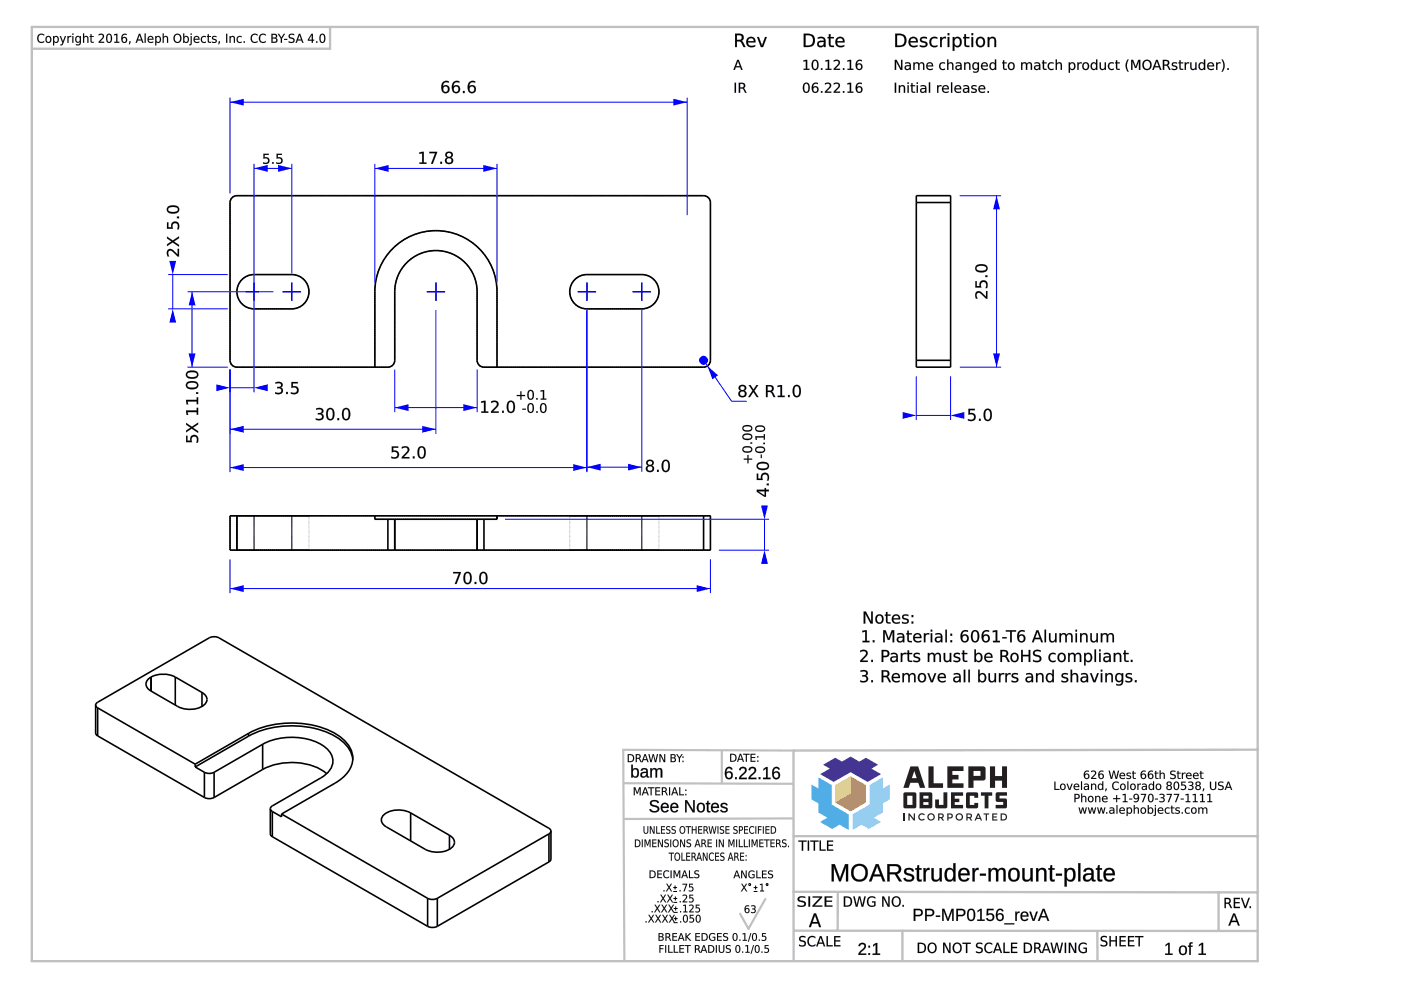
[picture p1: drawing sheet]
<svg xmlns="http://www.w3.org/2000/svg" width="297mm" height="210mm" viewBox="0 0 297 210" stroke-linecap="round" stroke-linejoin="round" font-family="sans-serif">
<g fill="none" stroke="#000" stroke-width=".34">
<path d="M49.1 42.1l.7-.5 .4-.1h99a1.45 1.45 0 0 1 1.4 1.4v33.5a1.45 1.45 0 0 1-1.4 1.5h-46.6a1.45 1.45 0 0 1-1.4-1.5v-14.5a8.7 8.7 0 0 0-8.8-8.8 8.7 8.7 0 0 0-8.7 8.8v14.5a1.45 1.45 0 0 1-1.5 1.5h-32a1.45 1.45 0 0 1-1.4-1.5v-33.5zM51.3 59.3a3.6 3.6 0 0 1 2.6-1.1h8a3.6 3.6 0 0 1 3.6 3.7 3.6 3.6 0 0 1-3.6 3.6h-8a3.6 3.6 0 0 1-3.4-2.3 3.6 3.6 0 0 1 .8-3.9zM121.9 59.3a3.6 3.6 0 0 1 2.5-1.1h11.7a3.6 3.6 0 0 1 3.6 3.7 3.6 3.6 0 0 1-3.6 3.6h-11.7a3.6 3.6 0 0 1-3.3-2.3 3.6 3.6 0 0 1 .8-3.9zM194.3 42.9v-1.4h7.3v1.4M194.3 42.9v33.5M194.3 42.9h7.3M201.6 42.9v33.5M50.2 61.8v.1M79.5 77.9v-16a12.9 12.9 0 0 1 12.9-13 12.9 12.9 0 0 1 13 13v16M194.3 76.4v1.5h7.3v-1.5M194.3 76.4h7.3M50.2 109.4h-1.4v7.2h1.4"/>
<path d="M50.2 109.4v7.2M50.2 116.6h32M50.2 109.4h29.3M79.5 109.4h25.9M79.5 109.4v.7h2.7M82.2 110.1h1.5M82.2 116.6h1.5M82.2 110.1v6.5M83.7 110.1h17.5M83.7 116.6h17.5M83.7 110.1v6.5M101.2 110.1h1.4"/>
<path d="M101.2 116.6h1.4M101.2 110.1v6.5M102.6 116.6h46.6M102.6 110.1v6.5M105.4 109.4v.7h-2.8M105.4 109.4h43.8M149.2 109.4h1.4v7.2h-1.4M149.2 109.4v7.2M20.3 149.5l.4-.6 23.7-13.7a2.27 2.27 0 0 1 2 0l70 40.4 .4 .6M20.3 149.5v5.9l.4 .6M20.3 149.5l.4 .6M20.7 150.1l20.7 11.9"/>
<path d="M20.7 150.1v5.9M20.7 156l22.6 13.1M32 143.6a1.57 1.57 0 0 0-1 1.4 1.57 1.57 0 0 0 1 1.5M32 146.5l5.7 3.3a5.2 5.2 0 0 0 5.9-.7 1.51 1.51 0 0 0-.8-2.3M32 143.6a5.7 5.7 0 0 1 5.2 0M32 143.6h.1M32 143.6v2.9M37.2 143.6l5.6 3.2M37.2 143.6v5.9M42.8 146.8v3M52.7 155.5a20.1 20.1 0 0 1 18.7 .2 5.8 5.8 0 0 1 3.2 6.4 7.2 7.2 0 0 1-3.6 4l-11.3 6.5M52.7 155.5l-11.3 6.5"/>
<path d="M52.7 155.5v.6M52.7 156.1a20.2 20.2 0 0 1 18.4 0 6.8 6.8 0 0 1 3.7 5M52.7 156.1l-11.3 6.5M55.7 157.8l-10.3 5.9M55.7 157.8v5.3M55.7 157.8a13.4 13.4 0 0 1 13.1 .5 3.5 3.5 0 0 1-.1 6.2l-11 6.4-.4 .6M41.4 162v.6M41.4 162.6l1.9 1.1M43.3 163.7v5.4M45.4 163.7a2.27 2.27 0 0 1-2.1 0M45.4 163.7v5.4M45.4 169.1a2.27 2.27 0 0 1-2.1 0"/>
<path d="M55.7 163.1a13.4 13.4 0 0 1 13 .5l.6 .4M55.7 163.1l-10.3 6M57.3 171.5l.4 .6M57.3 171.5v5.3l.4 .6M57.7 172.1l2 1.1v-.6M57.7 172.1v5.3M57.7 177.4l33 19M59.7 172.6l31 17.9M87.1 172.4a5.2 5.2 0 0 0-6 .6 1.51 1.51 0 0 0 .8 2.3l8.3 4.8a5.2 5.2 0 0 0 5.9-.7 1.51 1.51 0 0 0-.8-2.3M87.1 172.4l8.2 4.7M87.1 172.4v5.9M95.3 177.1v3"/>
<path d="M116.4 176.8l-23.7 13.7M116.4 176.8v5.9M116.8 176.2v6l-.4 .5M116.8 176.2l-.4 .6M90.7 190.5a2.27 2.27 0 0 0 2 0M90.7 190.5v5.9M92.7 190.5v5.9M92.7 196.4a2.27 2.27 0 0 1-2 0M116.4 182.7l-23.7 13.7"/>
</g>
<g fill="none" stroke="#000" stroke-width=".21" stroke-dasharray=".3 .1" stroke-linecap="butt">
<path d="M48.8 42.9v33.5M50.2 41.5a1.45 1.45 0 0 0-1.4 1.4M53.9 58.2a3.6 3.6 0 0 0-3.7 3.6M61.9 58.2h-8M124.4 58.2a3.6 3.6 0 0 0-3.6 3.7 3.6 3.6 0 0 0 3.6 3.6M136.1 58.2h-11.7M149.2 41.5h-99M150.6 42.9a1.45 1.45 0 0 0-1.4-1.4M50.2 77.9a1.45 1.45 0 0 1-1.4-1.5M50.2 77.9h32M50.2 61.8v.1M53.9 65.5a3.6 3.6 0 0 1-3.7-3.6"/>
<path d="M61.9 65.5h-8M61.9 65.5a3.6 3.6 0 0 0 3.6-3.6 3.6 3.6 0 0 0-3.6-3.7M79.5 77.9v-16M82.2 77.9a1.45 1.45 0 0 0 1.5-1.5M83.7 61.9v14.5M101.2 76.4a1.45 1.45 0 0 0 1.4 1.5M101.2 61.9v14.5M101.2 61.9a8.7 8.7 0 0 0-8.8-8.8 8.7 8.7 0 0 0-8.7 8.8M102.6 77.9h46.6M105.4 61.9a12.9 12.9 0 0 0-13-13 12.9 12.9 0 0 0-12.9 13M105.4 77.9v-16M136.1 65.5a3.6 3.6 0 0 0 3.6-3.6 3.6 3.6 0 0 0-3.6-3.7"/>
<path d="M136.1 65.5h-11.7M149.2 77.9a1.45 1.45 0 0 0 1.4-1.5M150.6 76.4v-33.5M48.8 116.6v-7.2M50.2 116.6h-1.4M50.2 109.4h-1.4M50.2 109.4v7.2M53.9 116.6h-3.7M53.9 109.4h8M53.9 109.4h-3.7M61.9 116.6h-8M61.9 116.6h3.6"/>
<path d="M61.9 109.4h3.6M65.5 116.6h-3.6M65.5 109.4h-3.6M79.5 109.4v.7M105.4 110.1h-25.9M120.8 116.6h3.6M120.8 109.4h3.6M124.4 116.6h-3.6M124.4 109.4h11.7M124.4 109.4h-3.6M136.1 116.6h3.6M136.1 116.6h-11.7"/>
<path d="M136.1 109.4h3.6M139.7 116.6h-3.6M139.7 109.4h-3.6M149.2 116.6h-99M149.2 109.4h-99M150.6 116.6h-1.4M150.6 116.6v-7.2M150.6 109.4h-1.4"/>
</g>
<path d="M50.2 109.4v7.2M53.9 109.4v7.2M61.9 109.4v7.2M65.5 109.4v7.2M120.8 109.4v7.2M124.4 109.4v7.2M136.1 109.4v7.2M139.7 109.4v7.2M149.2 109.4v7.2" fill="none" stroke="#000" stroke-width=".21"/>
<path d="M107.1 110.1h56M152.4 116.6h10.7M162.1 110.1v6.5" fill="none" stroke="#00f" stroke-width=".21"/>
<g fill="#00f">
<path d="M162.1 116.6l.7 2.9h-1.4z"/>
<path d="M161.4 107.2h1.4l-.7 2.9z"/>
</g>
<g fill="#000">
<path d="M160.8 104.2l1.3 .8v-.8zM160.5 103.8h1.6v-.3h.3v.3h.6v.4h-.6v1.1h-.3l-1.6-1zM162.6 102.5h.4v.4h-.4zM160.5 100.4h.2v1.1h.7a.91 .91 0 0 1 .9-1.3 .91 .91 0 0 1 .7 1.3l-.1 .4h-.3a.7 .7 0 0 0 .1-1 .7 .7 0 0 0-.9-.2l-.2 .5 .1 .6h-1.2zM160.8 98.5l-.1 .3a1.19 1.19 0 0 0 1.6 .5 .52 .52 0 0 0 .5-.7 .52 .52 0 0 0-.7-.3h-.9zM160.6 98.3a1.76 1.76 0 0 1 2.4 .2 1 1 0 0 1-1.3 1.2 .97 .97 0 0 1-1-.3 .97 .97 0 0 1-.1-1.1z"/>
<path d="M160.8 104.2l1.3 .8v-.8zM160.7 104.2h1.4v.9zM160.4 103.8h1.7v-.3h.3v.3h.6v.4h-.6v1.1h-.3l-1.7-1zM160.5 103.8v.5l1.6 1h.3v-1.1h.6v-.4l-.6 .1v-.4h-.3v.4zM162.6 102.5h.4v.4h-.4zM162.6 102.5v.4h.4v-.4zM160.4 100.4h.4l-.1 1.1h.7a.93 .93 0 0 1 .9-1.3 .93 .93 0 0 1 .7 1.3v.4h-.4a.69 .69 0 0 0 .1-1 .69 .69 0 0 0-.9-.1l-.2 .4 .2 .6h-1.4zM160.5 100.4v1.4h1.2a.69 .69 0 0 1 0-1 .69 .69 0 0 1 1-.1 .69 .69 0 0 1 0 1l-.1 .2h.3a.98 .98 0 0 0 0-1.3 .98 .98 0 0 0-1.3-.1l-.2 .4v.6h-.7v-1.1zM160.8 98.5l-.1 .3a1.18 1.18 0 0 0 1.6 .5 .5 .5 0 0 0 .4-.7 .5 .5 0 0 0-.6-.3h-.9zM160.8 98.5a1.74 1.74 0 0 1 2 .1v.2a1.2 1.2 0 0 1-1.7 .5l-.4-.3zM160.6 98.3a1.77 1.77 0 0 1 2.4 .2 1.02 1.02 0 0 1-1.3 1.2 .99 .99 0 0 1-1-.3 .99 .99 0 0 1-.1-1.1zM160.6 98.3a.93 .93 0 0 0 .1 1.1 .93 .93 0 0 0 1 .3 .95 .95 0 0 0 1.1-.3 .95 .95 0 0 0 .1-1.1 1.9 1.9 0 0 0-2.3 0z"/>
</g>
<path d="M194.3 79.8v9.3M201.6 79.8v9.3M194.3 88.1h7.3" fill="none" stroke="#00f" stroke-width=".21"/>
<g fill="#00f">
<path d="M201.6 88.1l2.9-.7v1.4z"/>
<path d="M191.4 87.4l2.9 .7-2.9 .7z"/>
</g>
<g fill="#000">
<path d="M205.3 86.7h1.4v.3h-1.1v.6a.91 .91 0 0 1 1.3 .9 .91 .91 0 0 1-1.3 .8l-.4-.1v-.4a.7 .7 0 0 0 1 .2 .7 .7 0 0 0 .2-1l-.5-.2-.6 .2zM207.6 88.8h.3v.4h-.3zM209.1 87a1.73 1.73 0 0 0 .2 2h.1a1.19 1.19 0 0 0 .5-1.6l-.3-.5zM208.9 86.8a.95 .95 0 0 1 1.1 .1 .95 .95 0 0 1 .3 1.1 .92 .92 0 0 1-.4 1.1 .92 .92 0 0 1-1.1-.2 2.05 2.05 0 0 1 .1-2.1z"/>
<path d="M205.3 86.7h1.4v.3h-1.1v.6a.93 .93 0 0 1 1.3 .9 .93 .93 0 0 1-1.3 .8l-.4-.1v-.4a.69 .69 0 0 0 1 .1 .69 .69 0 0 0 .1-.9l-.4-.1-.6 .1zM205.3 86.7v1.3a.69 .69 0 0 1 1-.1 .69 .69 0 0 1 .1 1 .69 .69 0 0 1-1 0l-.2-.1v.4a.98 .98 0 0 0 1.3-.1 .98 .98 0 0 0 .1-1.3l-.4-.2h-.6v-.6h1.1v-.3zM207.5 88.8h.4v.4h-.4zM207.6 88.8v.4h.3v-.4zM209.1 87a1.73 1.73 0 0 0 .2 2h.1a1.17 1.17 0 0 0 .5-1.6l-.3-.4zM209.1 87l.3-.1a1.2 1.2 0 0 1 .5 1.6 .54 .54 0 0 1-.7 .5 .54 .54 0 0 1-.3-.7v-.9zM208.9 86.8a.96 .96 0 0 1 1.1 .1 .96 .96 0 0 1 .3 1.1 .94 .94 0 0 1-.3 1.1 .94 .94 0 0 1-1.3-.1 2.06 2.06 0 0 1 .2-2.2zM208.9 86.8a1.74 1.74 0 0 0 .3 2.4 .99 .99 0 0 0 1.1-1.2 .95 .95 0 0 0-.3-1.1 .95 .95 0 0 0-1.1-.1z"/>
</g>
<path d="M203.5 41.5h8.8M211.3 41.5v36.4M203.5 77.9h8.8" fill="none" stroke="#00f" stroke-width=".21"/>
<g fill="#00f">
<path d="M210.6 74.9h1.4l-.7 3z"/>
<path d="M211.3 41.5l.7 2.9h-1.4z"/>
</g>
<g fill="#000">
<path d="M61.9 61.9v1.9zM61.9 61.9h1.9zM61.9 59.9v2zM59.9 61.9h2zM92.4 59.9v2zM90.5 61.9h1.9zM92.4 61.9v1.9zM92.4 61.9h2zM124.4 59.9v2zM124.4 61.9h2zM124.4 61.9v1.9zM122.5 61.9h1.9z"/>
<path d="M136.1 61.9v1.9zM136.1 61.9h1.9zM136.1 59.9v2zM134.1 61.9h2z"/>
<path d="M206.9 61.9a1.17 1.17 0 0 1 1.7 .5l.5 .5-.1-1.2h.4l-.1 1.6a1.85 1.85 0 0 1-1.2-.9 .58 .58 0 0 0-.9-.2 .58 .58 0 0 0 0 .9l.1 .2h-.4a1.41 1.41 0 0 1 0-1.4zM207 62l-.2 .3v.6l.1 .4h.4a.66 .66 0 0 1-.3-.8 .66 .66 0 0 1 .8-.4l1.3 1.2h.2v-1.6h-.2v1.3l-1.3-1.2h-.5zM206.8 59.6h.3v1.1h.6a.93 .93 0 0 1 .9-1.3 .93 .93 0 0 1 .8 1.3l-.1 .4h-.4a.69 .69 0 0 0 .2-1 .69 .69 0 0 0-1-.1l-.1 .4 .1 .6h-1.3zM206.8 59.6v1.4h1.3a.69 .69 0 0 1-.1-1 .69 .69 0 0 1 1-.1 .69 .69 0 0 1 0 1l-.1 .2h.4a.98 .98 0 0 0-.1-1.3 .98 .98 0 0 0-1.3-.1l-.2 .4v.6h-.6v-1.1zM208.9 58.4h.5v.4h-.5zM208.9 58.4v.3h.4v-.3zM207.2 56.6l-.2 .3a1.18 1.18 0 0 0 1.7 .4 .5 .5 0 0 0 .4-.6 .5 .5 0 0 0-.7-.3h-.9zM207.1 56.6a1.74 1.74 0 0 1 2 .1v.2a1.2 1.2 0 0 1-1.6 .5l-.5-.3zM206.9 56.4a1.77 1.77 0 0 1 2.5 .2 1.02 1.02 0 0 1-1.3 1.2 .99 .99 0 0 1-1.1-.3 .99 .99 0 0 1-.1-1.1zM206.9 56.4a.93 .93 0 0 0 .1 1.1 .93 .93 0 0 0 1.1 .2 .95 .95 0 0 0 1-.2 .95 .95 0 0 0 .1-1.1 1.9 1.9 0 0 0-2.3 0z"/>
<path d="M207 62a1.08 1.08 0 0 1 1.6 .4l.5 .5v-1.2h.2v1.6h-.2l-.6-.5a1.1 1.1 0 0 0-1.3-.6l-.1 .5 .2 .6h-.4l-.1-.7zM206.8 59.6h.3v1.1h.6a.91 .91 0 0 1 .9-1.3 .91 .91 0 0 1 .8 1.3l-.1 .4h-.4a.7 .7 0 0 0 .2-1 .7 .7 0 0 0-1-.2l-.1 .5 .1 .6h-1.3zM208.9 58.4h.4v.3h-.4zM207.1 56.6l-.1 .3a1.19 1.19 0 0 0 1.7 .5 .52 .52 0 0 0 .4-.7 .52 .52 0 0 0-.7-.3h-.9zM206.9 56.4a1.76 1.76 0 0 1 2.5 .2 1 1 0 0 1-1.3 1.2 .97 .97 0 0 1-1.1-.3 .97 .97 0 0 1-.1-1.1z"/>
</g>
<path d="M61.9 59.9v3.9M92.4 59.9v3.9M124.4 59.9v3.9M136.1 59.9v3.9M59.9 61.9h3.9M90.5 61.9h3.9M122.5 61.9h3.9M134.1 61.9h3.9" fill="none" stroke="#00f" stroke-width=".29"/>
<path d="M39.7 77.9h8.6M39.7 61.9h18.3M40.7 61.9v16" fill="none" stroke="#00f" stroke-width=".21"/>
<g fill="#00f">
<path d="M40 74.9h1.4l-.7 3z"/>
<path d="M40.7 61.9l.7 2.9h-1.4z"/>
</g>
<g fill="#000">
<path d="M39.4 92.4h.4l-.1 1h.7a.93 .93 0 0 1 .9-1.2 .93 .93 0 0 1 .7 1.3v.4l-.4-.1a.69 .69 0 0 0 .1-.9 .69 .69 0 0 0-.9-.2l-.2 .5 .2 .6h-1.4zM39.5 92.4v1.3h1.2a.69 .69 0 0 1 0-.9 .69 .69 0 0 1 1-.1 .69 .69 0 0 1 0 1l-.1 .2 .3-.1a.98 .98 0 0 0-.1-1.2 .98 .98 0 0 0-1.2-.1l-.2 .4v.5h-.7v-1zM39.4 89.6l1.3 .9 1.3-.9v.4l-1.1 .7 1.1 .7v.4l-1.4-.9-1.2 .8v-.4l1-.6-1-.7zM39.5 89.7v.3l.9 .7-.9 .6v.4l1.1-.8 1.4 .9v-.4l-1.1-.7 1.1-.7v-.4l-1.3 .9zM39.4 87h2.3v-.6h.3v1.5h-.3v-.5h-1.9l.1 .6h-.3zM39.5 87l.1 1h.3l-.2-.6h2v.5h.3v-1.4h-.3v.5zM39.4 84.8h2.3v-.6h.3v1.5h-.3v-.6h-1.9l.1 .7h-.3zM39.5 84.8l.1 .9h.3l-.2-.6h2v.6h.3v-1.5h-.3v.6zM41.6 83.1h.4v.4h-.4zM41.6 83.2v.3h.4v-.3zM39.8 81.4l-.1 .3a1.18 1.18 0 0 0 1.6 .4 .5 .5 0 0 0 .4-.6 .5 .5 0 0 0-.7-.3h-.8zM39.8 81.4a1.74 1.74 0 0 1 2 .1v.2a1.2 1.2 0 0 1-1.7 .5l-.4-.4zM39.5 81.2a1.77 1.77 0 0 1 2.5 .2 1.02 1.02 0 0 1-1.3 1.2 .99 .99 0 0 1-1-.3 .99 .99 0 0 1-.2-1.1zM39.6 81.2a.93 .93 0 0 0 .1 1.1 .93 .93 0 0 0 1 .2 .95 .95 0 0 0 1.1-.2 .95 .95 0 0 0 .1-1.1 1.9 1.9 0 0 0-2.3 0zM39.8 79.1l-.1 .3a1.18 1.18 0 0 0 1.6 .5 .5 .5 0 0 0 .4-.6 .5 .5 0 0 0-.7-.4l-.8 .1zM39.8 79.1a1.74 1.74 0 0 1 2 .2v.1a1.2 1.2 0 0 1-1.7 .5l-.4-.3zM39.5 78.9a1.77 1.77 0 0 1 2.5 .3 1.02 1.02 0 0 1-1.3 1.1 .99 .99 0 0 1-1-.3 .99 .99 0 0 1-.2-1.1zM39.6 79a.93 .93 0 0 0 .1 1 .93 .93 0 0 0 1 .3 .95 .95 0 0 0 1.1-.3 .95 .95 0 0 0 .1-1 1.9 1.9 0 0 0-2.3 0z"/>
<path d="M39.5 92.4h.2v1h.7a.91 .91 0 0 1 .9-1.2 .91 .91 0 0 1 .7 1.3l-.1 .4h-.3a.7 .7 0 0 0 .1-1 .7 .7 0 0 0-.9-.2l-.2 .5 .1 .5h-1.2zM39.5 89.7l1.2 .8 1.3-.9v.4l-1.1 .7 1.1 .7v.4l-1.4-.9-1.1 .8v-.4l.9-.6-.9-.7zM39.5 87h2.2v-.5h.3v1.4h-.3v-.5h-1.9l.1 .6h-.3zM39.5 84.8h2.2v-.6h.3v1.5h-.3v-.6h-1.9l.1 .6h-.3zM41.6 83.2h.4v.3h-.4zM39.8 81.4l-.1 .3a1.19 1.19 0 0 0 1.6 .4 .52 .52 0 0 0 .5-.6 .52 .52 0 0 0-.7-.4l-1 .1zM39.6 81.2a1.76 1.76 0 0 1 2.4 .2 1 1 0 0 1-1.3 1.1 .97 .97 0 0 1-1-.2 .97 .97 0 0 1-.1-1.1zM39.8 79.1l-.1 .3a1.19 1.19 0 0 0 1.6 .5 .52 .52 0 0 0 .5-.6 .52 .52 0 0 0-.7-.4l-1 .1zM39.6 79a1.76 1.76 0 0 1 2.4 .2 1 1 0 0 1-1.3 1.1 .97 .97 0 0 1-1-.3 .97 .97 0 0 1-.1-1z"/>
</g>
<path d="M48.8 78.3v13.7M92.4 65.7v26.3M48.8 91h43.6" fill="none" stroke="#00f" stroke-width=".21"/>
<g fill="#00f">
<path d="M48.8 91l2.9-.7v1.4z"/>
<path d="M89.5 90.3l2.9 .7-2.9 .7z"/>
</g>
<g fill="#000">
<path d="M67 86.6a1.04 1.04 0 0 1 1.6 .5l-.2 .4-.3 .2a.75 .75 0 0 1 .5 1 .75 .75 0 0 1-1 .4l-.6-.1v-.3a.75 .75 0 0 0 .8 .1 .75 .75 0 0 0 .4-.7l-.2-.2h-.6v-.3h.3a.42 .42 0 0 0 .5-.4 .42 .42 0 0 0-.5-.4l-.7 .1zM69.7 86.9a1.73 1.73 0 0 0 .2 1.9l.1 .1a1.19 1.19 0 0 0 .5-1.7l-.3-.4zM69.6 86.6a.95 .95 0 0 1 1.1 .1 .95 .95 0 0 1 .2 1.1 .92 .92 0 0 1-.3 1.1 .92 .92 0 0 1-1.2-.1 2.05 2.05 0 0 1 .2-2.2zM71.5 88.6h.4v.5h-.4zM73.1 86.9a1.73 1.73 0 0 0 .1 1.9l.2 .1a1.19 1.19 0 0 0 .5-1.7l-.4-.4zM72.9 86.6a.95 .95 0 0 1 1.1 .1 .95 .95 0 0 1 .3 1.1 .92 .92 0 0 1-.4 1.1 .92 .92 0 0 1-1.2-.1 2.05 2.05 0 0 1 .2-2.2z"/>
<path d="M67 86.6a1.05 1.05 0 0 1 1.6 .5l-.1 .4-.4 .2a.69 .69 0 0 1 .6 .6 .69 .69 0 0 1-.5 .7l-.6 .1-.7-.1 .1-.3a.74 .74 0 0 0 .8 .1 .74 .74 0 0 0 .4-.7l-.2-.2h-.6v-.3h.3a.4 .4 0 0 0 .5-.4 .4 .4 0 0 0-.5-.4l-.7 .1zM67 86.6v.3a.87 .87 0 0 1 1.2 .3 .61 .61 0 0 1-.8 .4v.3a.58 .58 0 0 1 .9 .4 .58 .58 0 0 1-.9 .5l-.4-.1v.3a1.1 1.1 0 0 0 1.6-.7l-.1-.4-.5-.2a.65 .65 0 0 0 .5-.9 .65 .65 0 0 0-.9-.3zM69.7 86.9a1.73 1.73 0 0 0 .2 1.9h.1a1.17 1.17 0 0 0 .5-1.6l-.3-.4zM69.7 86.9l.3-.2a1.2 1.2 0 0 1 .5 1.7 .54 .54 0 0 1-.6 .5 .54 .54 0 0 1-.4-.8v-.9zM69.5 86.6a.96 .96 0 0 1 1.2 .1 .96 .96 0 0 1 .2 1.1 .94 .94 0 0 1-.3 1.2 .94 .94 0 0 1-1.2-.2 2.06 2.06 0 0 1 .1-2.2zM69.6 86.6a1.74 1.74 0 0 0 .2 2.5 .99 .99 0 0 0 1.1-1.3 .95 .95 0 0 0-.3-1 .95 .95 0 0 0-1-.2zM71.5 88.6h.4v.5h-.4zM71.5 88.6v.5h.4v-.5zM73.1 86.9a1.73 1.73 0 0 0 .1 1.9h.2a1.17 1.17 0 0 0 .4-1.6l-.3-.4zM73.1 86.9l.3-.2a1.2 1.2 0 0 1 .5 1.7 .54 .54 0 0 1-.7 .5 .54 .54 0 0 1-.4-.8l.1-.9zM72.9 86.6a.96 .96 0 0 1 1.1 .1 .96 .96 0 0 1 .3 1.1 .94 .94 0 0 1-.4 1.2 .94 .94 0 0 1-1.2-.2 2.06 2.06 0 0 1 .2-2.2zM72.9 86.6a1.74 1.74 0 0 0 .2 2.5 .99 .99 0 0 0 1.1-1.3 .95 .95 0 0 0-.2-1 .95 .95 0 0 0-1.1-.2z"/>
</g>
<path d="M48.8 78.3v21.8M124.4 65.7v34.4M48.8 99.1h75.6" fill="none" stroke="#00f" stroke-width=".21"/>
<g fill="#00f">
<path d="M48.8 99.1l2.9-.7v1.5z"/>
<path d="M121.5 98.4l2.9 .7-2.9 .8z"/>
</g>
<g fill="#000">
<path d="M83.1 94.7h1.3v.2h-1v.7a.91 .91 0 0 1 1.2 .9 .91 .91 0 0 1-1.3 .7l-.3-.1v-.3a.7 .7 0 0 0 .9 .1 .7 .7 0 0 0 .2-.9l-.5-.2-.5 .1zM85.2 94.8a.89 .89 0 0 1 1.1-.1 .89 .89 0 0 1 .3 1.1l-1 1.1h1.2v.3h-1.6v-.3l.5-.5a1.1 1.1 0 0 0 .6-1.4l-.5-.1-.6 .2zM87.5 96.8h.4v.4h-.4zM89.1 95a1.73 1.73 0 0 0 .1 1.9l.2 .1a1.19 1.19 0 0 0 .5-1.7l-.3-.4zM88.9 94.8a.95 .95 0 0 1 1.1 .1 .95 .95 0 0 1 .3 1 .92 .92 0 0 1-.4 1.2 .92 .92 0 0 1-1.2-.2 2.05 2.05 0 0 1 .2-2.1z"/>
<path d="M83.1 94.6h1.3v.4l-1-.1v.7a.93 .93 0 0 1 1.3 .9 .93 .93 0 0 1-1.4 .7l-.4-.1 .1-.3a.69 .69 0 0 0 .9 .1 .69 .69 0 0 0 .2-.9l-.5-.2-.5 .2zM83.1 94.7v1.2a.69 .69 0 0 1 1 0 .69 .69 0 0 1 0 1 .69 .69 0 0 1-1 0l-.1-.1v.3a.98 .98 0 0 0 1.3-.1 .98 .98 0 0 0 0-1.2l-.4-.2h-.5v-.7h1v-.2zM85.2 94.8a.91 .91 0 0 1 1.2-.1 .91 .91 0 0 1 .3 1.1l-1.1 1.1h1.2v.3h-1.6a1.85 1.85 0 0 1 .9-1.3 .58 .58 0 0 0 .2-.9 .58 .58 0 0 0-.9 0l-.2 .2zM85.2 94.8v.3a.66 .66 0 0 1 .8-.2 .66 .66 0 0 1 .4 .7l-1.2 1.3v.3h1.6v-.3h-1.2l.9-1a.82 .82 0 0 0 .1-1.1 .82 .82 0 0 0-1.2-.1zM87.5 96.7h.4v.5h-.4zM87.5 96.8v.4h.4v-.4zM89.1 95a1.73 1.73 0 0 0 .1 1.9l.2 .1a1.17 1.17 0 0 0 .5-1.7l-.4-.4zM89.1 95l.3-.1a1.2 1.2 0 0 1 .5 1.6 .54 .54 0 0 1-.7 .5 .54 .54 0 0 1-.3-.8v-.9zM88.9 94.7a.96 .96 0 0 1 1.1 .1 .96 .96 0 0 1 .3 1.1 .94 .94 0 0 1-.4 1.2 .94 .94 0 0 1-1.2-.2 2.06 2.06 0 0 1 .2-2.2zM88.9 94.8a1.74 1.74 0 0 0 .2 2.4 .99 .99 0 0 0 1.2-1.3 .95 .95 0 0 0-.3-1 .95 .95 0 0 0-1.1-.1z"/>
</g>
<path d="M124.4 65.7v34.3M136.1 65.7v34.3M124.4 99h11.7" fill="none" stroke="#00f" stroke-width=".21"/>
<g fill="#00f">
<path d="M133.2 98.3l2.9 .7-2.9 .8z"/>
<path d="M124.4 99l2.9-.7v1.5z"/>
</g>
<g fill="#000">
<path d="M137.3 99.4a.52 .52 0 0 0 1 0 .52 .52 0 0 0-1 0zM137.2 97.6a.78 .78 0 0 1 1-.1 .78 .78 0 0 1 .3 1l-.3 .2a.76 .76 0 0 1 .4 1 .76 .76 0 0 1-1.1 .4 .71 .71 0 0 1-.6-.7 .71 .71 0 0 1 .6-.7l-.5-.4v-.4zM137.3 98.1a.5 .5 0 0 0 1 0 .5 .5 0 0 0-1 0zM139.3 99.6h.4v.5h-.4zM140.9 97.9a1.73 1.73 0 0 0 .1 1.9h.2a1.19 1.19 0 0 0 .4-1.6l-.3-.4zM140.7 97.6a.95 .95 0 0 1 1.1 .1 .95 .95 0 0 1 .2 1.1 .92 .92 0 0 1-.3 1.1 .92 .92 0 0 1-1.2-.1 2.05 2.05 0 0 1 .2-2.2z"/>
<path d="M137.3 99.4a.5 .5 0 0 0 1 0 .5 .5 0 0 0-1 0zM137.3 99.4a.54 .54 0 0 1 1 0 .54 .54 0 0 1-1 0zM137.2 97.6a.8 .8 0 0 1 1-.1 .8 .8 0 0 1 .3 1l-.3 .2a.71 .71 0 0 1 .5 .7 .71 .71 0 0 1-.6 .7 .77 .77 0 0 1-1.1-.4 .77 .77 0 0 1 .5-1 .6 .6 0 0 1-.5-.5 .6 .6 0 0 1 .2-.6zM137.2 97.7a.59 .59 0 0 0-.2 .6 .59 .59 0 0 0 .5 .4 .74 .74 0 0 0-.5 1 .74 .74 0 0 0 1.1 .4 .69 .69 0 0 0 .6-.7 .69 .69 0 0 0-.6-.7 .66 .66 0 0 0 .4-.9 .66 .66 0 0 0-.9-.3zM137.4 98.1a.44 .44 0 0 0 .8 0 .44 .44 0 0 0-.8 0zM137.3 98.2a.5 .5 0 0 1 1 0 .5 .5 0 0 1-1 0zM139.3 99.6h.4v.5h-.4zM139.3 99.6v.5h.4v-.5zM140.9 97.9a1.73 1.73 0 0 0 .1 1.9h.2a1.17 1.17 0 0 0 .4-1.6l-.3-.4zM140.8 97.8l.4-.1a1.2 1.2 0 0 1 .4 1.7 .54 .54 0 0 1-.6 .4 .54 .54 0 0 1-.4-.7l.1-.9zM140.7 97.6a.96 .96 0 0 1 1.1 .1 .96 .96 0 0 1 .3 1.1 .94 .94 0 0 1-.4 1.1 .94 .94 0 0 1-1.2-.1 2.06 2.06 0 0 1 .2-2.2zM140.7 97.6a1.74 1.74 0 0 0 .2 2.4 .99 .99 0 0 0 1.1-1.2 .95 .95 0 0 0-.3-1 .95 .95 0 0 0-1-.2z"/>
</g>
<path d="M48.8 20.7v20.3M48.8 21.7h96.9M145.7 20.7v24.9" fill="none" stroke="#00f" stroke-width=".21"/>
<g fill="#00f">
<path d="M142.8 20.9l2.9 .8-2.9 .7z"/>
<path d="M48.8 21.7l2.9-.8v1.5z"/>
</g>
<g fill="#000">
<path d="M93.9 18.9a.55 .55 0 0 0 1.1 0 .55 .55 0 0 0-1.1 0zM93.8 17.5l.8-.4 .6 .1v.4a.8 .8 0 0 0-.9-.1 .8 .8 0 0 0-.4 .9 .85 .85 0 0 1 1.3 .2 .85 .85 0 0 1-.5 1.2 .85 .85 0 0 1-1.1-.8v-.8zM96.2 18.9a.55 .55 0 0 0 1.1 0 .55 .55 0 0 0-1.1 0zM96.1 17.5l.7-.4 .6 .1v.4a.8 .8 0 0 0-.9-.1 .8 .8 0 0 0-.4 .9 .85 .85 0 0 1 1.4 .2 .85 .85 0 0 1-.6 1.2 .85 .85 0 0 1-1-.8l-.1-.8zM98.2 19.3h.3v.4h-.3zM99.5 18.9a.55 .55 0 0 0 1.1 0 .55 .55 0 0 0-1.1 0zM99.4 17.5l.8-.4 .5 .1v.4a.8 .8 0 0 0-.9-.1 .8 .8 0 0 0-.3 .9 .85 .85 0 0 1 1.3 .2 .85 .85 0 0 1-.5 1.2 .85 .85 0 0 1-1.1-.8v-.8z"/>
<path d="M94 18.9a.53 .53 0 0 0 1 0 .53 .53 0 0 0-1 0zM93.9 18.9a.57 .57 0 0 1 1.1 0 .57 .57 0 0 1-1.1 0zM93.8 17.5a1.15 1.15 0 0 1 1.4-.3v.4a.8 .8 0 0 0-.9 0 .8 .8 0 0 0-.4 .8 .77 .77 0 0 1 1.2-.1 .91 .91 0 0 1-.4 1.5 .91 .91 0 0 1-1.1-1v-.9zM93.9 17.5a1.6 1.6 0 0 0 .3 2.2 .84 .84 0 0 0 1.1-.4 .84 .84 0 0 0-.3-1 .84 .84 0 0 0-1.1 .1 .81 .81 0 0 1 .3-.9 .81 .81 0 0 1 1 .1v-.4h-.6zM96.2 18.9a.55 .55 0 0 0 1.1 0 .55 .55 0 0 0-1.1 0zM96.1 18.9a.57 .57 0 0 1 1.1 0 .57 .57 0 0 1-1.1 0zM96.1 17.5a1.15 1.15 0 0 1 1.3-.3v.4a.8 .8 0 0 0-.9 0 .8 .8 0 0 0-.3 .8h-.1a.77 .77 0 0 1 1.2-.1 .91 .91 0 0 1-.3 1.5 .91 .91 0 0 1-1.2-1v-.9zM96.1 17.5a1.6 1.6 0 0 0 .3 2.2 .84 .84 0 0 0 1.1-.4 .84 .84 0 0 0-.3-1 .84 .84 0 0 0-1.1 .1 .81 .81 0 0 1 .3-.9 .81 .81 0 0 1 1 .1v-.4h-.6zM98.1 19.3h.4v.4h-.4zM98.2 19.3v.4h.3v-.4zM99.5 18.9a.55 .55 0 0 0 1.1 0 .55 .55 0 0 0-1.1 0zM99.5 18.9a.57 .57 0 0 1 1.1 0 .57 .57 0 0 1-1.1 0zM99.4 17.5a1.15 1.15 0 0 1 1.4-.3v.4a.8 .8 0 0 0-.9 0 .8 .8 0 0 0-.4 .8 .77 .77 0 0 1 1.2-.1 .91 .91 0 0 1-.4 1.5 .91 .91 0 0 1-1.2-1l.1-.9zM99.4 17.5a1.6 1.6 0 0 0 .4 2.2 .84 .84 0 0 0 1-.4 .84 .84 0 0 0-.2-1 .84 .84 0 0 0-1.1 .1 .81 .81 0 0 1 .3-.9 .81 .81 0 0 1 .9 .1v-.4h-.5z"/>
</g>
<path d="M83.7 78.3v9.1M101.2 78.3v9.1M83.7 86.4h17.5" fill="none" stroke="#00f" stroke-width=".21"/>
<g fill="#00f">
<path d="M98.2 85.7l3 .7-3 .8z"/>
<path d="M83.7 86.4l2.9-.7v1.5z"/>
</g>
<g fill="#000">
<path d="M102 85.1l1-.1v2.2h.5v.3h-1.5v-.3h.6v-1.9l-.6 .1zM104.1 85.1a.89 .89 0 0 1 1.2-.1 .89 .89 0 0 1 .3 1.1l-1.1 1.1h1.2v.3h-1.6v-.3l.5-.5a1.1 1.1 0 0 0 .6-1.3l-.5-.2-.6 .3zM106.5 87.1h.3v.4h-.3zM108 85.3a1.73 1.73 0 0 0 .2 2h.1a1.19 1.19 0 0 0 .5-1.6l-.3-.5zM107.8 85.1a.95 .95 0 0 1 1.1 .1 .95 .95 0 0 1 .3 1.1 .92 .92 0 0 1-.4 1.1 .92 .92 0 0 1-1.1-.2 2.05 2.05 0 0 1 .1-2.1z"/>
<path d="M102 85.1l1-.1v2.2h.5v.3h-1.5v-.3h.6v-1.9l-.6 .1zM102 85.1v.3l.6-.1v2l-.6-.1v.3h1.5v-.3l-.6 .1 .1-2.3zM104.1 85.1a.91 .91 0 0 1 1.2-.1 .91 .91 0 0 1 .3 1.1l-1.1 1.1h1.2v.3h-1.6a1.85 1.85 0 0 1 1-1.3 .58 .58 0 0 0 .1-.8 .58 .58 0 0 0-.9 0l-.2 .1zM104.1 85.1v.4a.66 .66 0 0 1 .8-.3 .66 .66 0 0 1 .4 .7l-1.2 1.3v.3h1.6v-.3l-1.2 .1 .9-1a.82 .82 0 0 0 .1-1.2 .82 .82 0 0 0-1.2 0zM106.4 87.1h.4v.4h-.4zM106.5 87.1v.4h.3v-.4zM108 85.3a1.73 1.73 0 0 0 .2 2h.1a1.17 1.17 0 0 0 .5-1.6l-.3-.4zM108 85.3l.3-.1a1.2 1.2 0 0 1 .5 1.6 .54 .54 0 0 1-.7 .5 .54 .54 0 0 1-.3-.7v-.9zM107.8 85.1a.96 .96 0 0 1 1.1 .1 .96 .96 0 0 1 .3 1.1 .94 .94 0 0 1-.4 1.1 .94 .94 0 0 1-1.2-.1 2.06 2.06 0 0 1 .2-2.2zM107.8 85.1a1.74 1.74 0 0 0 .3 2.4 .99 .99 0 0 0 1.1-1.2 .95 .95 0 0 0-.3-1.1 .95 .95 0 0 0-1.1-.1z"/>
</g>
<path d="M48.8 118.6v7.2M150.6 118.6v7.2M48.8 124.8h101.8" fill="none" stroke="#00f" stroke-width=".21"/>
<g fill="#00f">
<path d="M48.8 124.8l2.9-.7v1.4z"/>
<path d="M147.7 124.1l2.9 .7-2.9 .7z"/>
</g>
<g fill="#000">
<path d="M96.1 121.3h1.6l-.9 2.5h-.4l.9-2.2h-1.2zM98.8 121.6a1.73 1.73 0 0 0 .2 2h.1a1.19 1.19 0 0 0 .5-1.6l-.3-.5zM98.7 121.4a.95 .95 0 0 1 1.1 .1 .95 .95 0 0 1 .2 1.1 .92 .92 0 0 1-.3 1.1 .92 .92 0 0 1-1.2-.2 2.05 2.05 0 0 1 .2-2.1zM100.6 123.4h.4v.4h-.4zM102.2 121.6a1.73 1.73 0 0 0 .1 2h.2a1.19 1.19 0 0 0 .5-1.6l-.4-.5zM102 121.4a.95 .95 0 0 1 1.1 .1 .95 .95 0 0 1 .3 1.1 .92 .92 0 0 1-.4 1.1 .92 .92 0 0 1-1.2-.2 2.05 2.05 0 0 1 .2-2.1z"/>
<path d="M96.1 121.3h1.6l-.9 2.5h-.4l.9-2.2h-1.2zM96.1 121.3v.3h1.2l-.9 2.2h.4l.9-2.5zM98.8 121.6a1.73 1.73 0 0 0 .2 2h.1a1.17 1.17 0 0 0 .5-1.6l-.3-.4zM98.8 121.6l.3-.1a1.2 1.2 0 0 1 .5 1.6 .54 .54 0 0 1-.6 .5 .54 .54 0 0 1-.4-.7v-.9zM98.6 121.4a.96 .96 0 0 1 1.2 .1 .96 .96 0 0 1 .2 1.1 .94 .94 0 0 1-.3 1.1 .94 .94 0 0 1-1.2-.2 2.06 2.06 0 0 1 .1-2.1zM98.7 121.4a1.74 1.74 0 0 0 .2 2.4 .99 .99 0 0 0 1.1-1.2 .95 .95 0 0 0-.3-1.1 .95 .95 0 0 0-1-.1zM100.6 123.4h.4v.4h-.4zM100.6 123.4v.4h.4v-.4zM102.2 121.6a1.73 1.73 0 0 0 .1 2h.2a1.17 1.17 0 0 0 .4-1.6l-.3-.4zM102.2 121.6l.3-.1a1.2 1.2 0 0 1 .5 1.6 .54 .54 0 0 1-.7 .5 .54 .54 0 0 1-.4-.7l.1-.9zM102 121.4a.96 .96 0 0 1 1.1 .1 .96 .96 0 0 1 .3 1.1 .94 .94 0 0 1-.4 1.1 .94 .94 0 0 1-1.2-.2 2.06 2.06 0 0 1 .2-2.1zM102 121.4a1.74 1.74 0 0 0 .2 2.4 .99 .99 0 0 0 1.1-1.2 .95 .95 0 0 0-.2-1.1 .95 .95 0 0 0-1.1-.1z"/>
</g>
<path d="M35.7 58.2h12.6M36.6 58.2v7.3M35.7 65.5h12.6" fill="none" stroke="#00f" stroke-width=".21"/>
<g fill="#00f">
<path d="M35.9 55.3h1.5l-.8 2.9z"/>
<path d="M36.6 65.5l.8 2.9h-1.5z"/>
</g>
<g fill="#000">
<path d="M35.5 53a1.17 1.17 0 0 1 1.7 .5l.5 .5-.1-1.3h.4v1.7a1.85 1.85 0 0 1-1.3-1 .58 .58 0 0 0-.9-.1 .58 .58 0 0 0 0 .9l.1 .2h-.4a1.41 1.41 0 0 1 0-1.4zM35.6 53l-.2 .4v.6l.1 .4h.4a.66 .66 0 0 1-.2-.8 .66 .66 0 0 1 .7-.4l1.3 1.2h.3v-1.6h-.3v1.2l-1.3-1.1-.5-.1zM35.4 50.1l1.2 .9 1.4-.9v.4l-1.1 .7 1.1 .7v.4l-1.4-.9-1.2 .8v-.4l1-.6-1-.6zM35.4 50.2v.3l1 .7-1 .6v.4l1.2-.8 1.4 .9v-.4l-1.2-.7 1.2-.7v-.4l-1.4 .9zM35.4 47.1h.3v1.1h.6a.93 .93 0 0 1 .9-1.3 .93 .93 0 0 1 .8 1.4l-.1 .3h-.4a.69 .69 0 0 0 .2-.9 .69 .69 0 0 0-1-.2l-.1 .4 .1 .6h-1.3zM35.4 47.1v1.4h1.3a.69 .69 0 0 1-.1-1 .69 .69 0 0 1 1 0 .69 .69 0 0 1 0 1l-.1 .1h.4a.98 .98 0 0 0-.1-1.3 .98 .98 0 0 0-1.3-.1l-.2 .4v.6h-.6v-1.1zM37.5 45.9h.5v.4h-.5zM37.5 45.9v.4h.5v-.4zM35.8 44.1l-.1 .3a1.18 1.18 0 0 0 1.6 .5 .5 .5 0 0 0 .4-.7 .5 .5 0 0 0-.7-.3l-.9 .1zM35.7 44.1a1.74 1.74 0 0 1 2 .1v.2a1.2 1.2 0 0 1-1.6 .5l-.5-.3zM35.5 43.9a1.77 1.77 0 0 1 2.5 .2 1.02 1.02 0 0 1-1.3 1.2 .99 .99 0 0 1-1.1-.3 .99 .99 0 0 1-.1-1.1zM35.5 43.9a.93 .93 0 0 0 .1 1.1 .93 .93 0 0 0 1.1 .3 .95 .95 0 0 0 1-.3 .95 .95 0 0 0 .1-1.1 1.9 1.9 0 0 0-2.3 0z"/>
<path d="M35.6 53a1.08 1.08 0 0 1 1.6 .5l.5 .5v-1.2h.3v1.6h-.3l-.6-.6a1.1 1.1 0 0 0-1.3-.5l-.1 .5 .2 .6h-.4l-.1-.8zM35.4 50.2l1.2 .8 1.4-.9v.4l-1.1 .7 1.1 .7v.4l-1.4-.9-1.2 .8v-.4l1-.6-1-.7zM35.4 47.1h.3v1.1h.6a.91 .91 0 0 1 .9-1.3 .91 .91 0 0 1 .8 1.4l-.1 .3h-.4a.7 .7 0 0 0 .2-1 .7 .7 0 0 0-1-.1l-.1 .4 .1 .6h-1.3zM37.5 45.9h.5v.4h-.5zM35.8 44.1l-.2 .3a1.19 1.19 0 0 0 1.7 .5 .52 .52 0 0 0 .4-.7 .52 .52 0 0 0-.7-.3h-.9zM35.5 43.9a1.76 1.76 0 0 1 2.5 .3 1 1 0 0 1-1.3 1.1 .97 .97 0 0 1-1.1-.3 .97 .97 0 0 1-.1-1.1z"/>
</g>
<path d="M79.5 34.7v25.2M79.5 35.7h25.9M105.4 34.7v25.2" fill="none" stroke="#00f" stroke-width=".21"/>
<g fill="#00f">
<path d="M102.5 35l2.9 .7-2.9 .7z"/>
<path d="M79.5 35.7l2.9-.7v1.4z"/>
</g>
<g fill="#000">
<path d="M88.9 32.3l.9-.1v2.3h.6v.2h-1.5v-.2h.6v-2l-.6 .1zM91 32.2h1.7l-1 2.5h-.3l.9-2.2h-1.3zM93.4 34.3h.3v.4h-.3zM94.7 34a.52 .52 0 0 0 1 0 .52 .52 0 0 0-1 0zM94.6 32.3a.78 .78 0 0 1 1-.1 .78 .78 0 0 1 .3 1l-.3 .2a.76 .76 0 0 1 .4 1 .76 .76 0 0 1-1 .4 .71 .71 0 0 1-.7-.7 .71 .71 0 0 1 .6-.7l-.5-.4v-.4zM94.7 32.8a.5 .5 0 0 0 1 0 .5 .5 0 0 0-1 0z"/>
<path d="M88.9 32.3l1-.1-.1 2.3 .6-.1v.4h-1.5v-.4l.6 .1v-2l-.6 .2zM88.9 32.3v.3l.6-.1v2h-.6v.2h1.5v-.2h-.6v-2.3zM91 32.2h1.7l-.9 2.6h-.4l.9-2.3h-1.3zM91 32.2v.3h1.3l-.9 2.2h.3l1-2.5zM93.3 34.3h.4v.5h-.4zM93.4 34.3v.4h.3v-.4zM94.7 34a.5 .5 0 0 0 1 0 .5 .5 0 0 0-1 0zM94.7 34a.55 .55 0 0 1 1.1 0 .55 .55 0 0 1-1.1 0zM94.6 32.3a.8 .8 0 0 1 1-.1 .8 .8 0 0 1 .3 1l-.3 .2a.71 .71 0 0 1 .5 .7 .71 .71 0 0 1-.6 .7 .77 .77 0 0 1-1.1-.4 .77 .77 0 0 1 .5-1 .6 .6 0 0 1-.5-.5 .6 .6 0 0 1 .2-.6zM94.6 32.3a.59 .59 0 0 0-.2 .7 .59 .59 0 0 0 .5 .4 .74 .74 0 0 0-.5 1 .74 .74 0 0 0 1.1 .4 .69 .69 0 0 0 .6-.7 .69 .69 0 0 0-.6-.7 .66 .66 0 0 0 .4-.9 .66 .66 0 0 0-.9-.3zM94.8 32.8a.44 .44 0 0 0 .8 0 .44 .44 0 0 0-.8 0zM94.7 32.9a.5 .5 0 0 1 1 0 .5 .5 0 0 1-1 0z"/>
</g>
<circle cx="149.2" cy="76.4" r=".48" fill="#00f"/>
<path d="M148.2 76.4a.95 .95 0 0 1 1.9 0 .95 .95 0 0 1-1.9 0z" fill="#00f"/>
<path d="M149.2 76.4l5.9 8.7" fill="none" stroke="#00f" stroke-width=".21"/>
<path d="M150 77.6l2.2 2-1.2 .8z" fill="#00f"/>
<path d="M48.8 78.3v4.9M53.9 63.8v19.4M48.8 82.2h5.1M155.1 85.1h3.2" fill="none" stroke="#00f" stroke-width=".21"/>
<g fill="#000">
<path d="M53.9 59.9v1.9zM52.1 61.8h1.8zM53.9 61.8v2zM53.9 61.8h1z"/>
<path d="M109.6 83.7h.7v-.7h.3v.7h.7v.3h-.7v.7h-.3v-.7h-.7zM112.3 82.9a1.18 1.18 0 0 0 .2 1.7 1.03 1.03 0 0 0 0-1.7zM112.1 82.8a.76 .76 0 0 1 .9 .1 .76 .76 0 0 1 .2 .8 .76 .76 0 0 1-.7 1.1 .76 .76 0 0 1-.7-1.1l.1-.6zM113.7 84.4h.3v.3h-.3zM114.6 82.8l.8-.1v1.8h.4v.2h-1.2v-.2h.5v-1.5l-.5 .1z"/>
<path d="M109.6 83.7h.7v-.7h.3v.7h.7v.3h-.7v.8h-.3v-.8h-.7zM109.6 83.7v.3h.7v.7h.3l-.1-.7h.8v-.3l-.8 .1 .1-.8h-.3v.8zM112.3 82.9a1.17 1.17 0 0 0 .2 1.6 1.03 1.03 0 0 0 0-1.6zM112.3 82.9a.57 .57 0 0 1 .6 .2 .57 .57 0 0 1 0 .6v.3a.45 .45 0 0 1-.4 .6 .45 .45 0 0 1-.4-.6v-.7zM112.1 82.8a.77 .77 0 0 1 .9 .1 .77 .77 0 0 1 .2 .8 .78 .78 0 0 1-.7 1.1 .78 .78 0 0 1-.7-1.1l.1-.6zM112.1 82.8a1.21 1.21 0 0 0 .4 2 1.13 1.13 0 0 0 .7-1.1 1.13 1.13 0 0 0-.7-1zM113.7 84.4h.3v.4h-.3zM113.7 84.4v.3h.3v-.3zM114.6 82.8l.8-.1v1.8h.4v.3h-1.2v-.3h.5v-1.5l-.5 .1zM114.6 82.8v.3l.5-.2v1.6h-.5v.2h1.2v-.2h-.4v-1.8z"/>
<path d="M110.7 86.7h.8v.2h-.8zM112.3 85.7a1.18 1.18 0 0 0 .2 1.7 1.03 1.03 0 0 0 0-1.7zM112.1 85.6a.76 .76 0 0 1 .9 .1 .76 .76 0 0 1 .2 .8 .76 .76 0 0 1-.7 1.1 .76 .76 0 0 1-.7-1.1l.1-.6zM113.7 87.2h.3v.3h-.3zM115 85.7a1.18 1.18 0 0 0 .2 1.7 1.03 1.03 0 0 0 0-1.7zM114.8 85.6a.76 .76 0 0 1 .9 .1 .76 .76 0 0 1 .2 .8 .76 .76 0 0 1-.7 1.1 .76 .76 0 0 1-.7-1.1l.1-.6z"/>
<path d="M110.7 86.6h.8v.3h-.8zM110.7 86.7v.2h.8v-.2zM112.3 85.7a1.17 1.17 0 0 0 .2 1.6 1.03 1.03 0 0 0 0-1.6zM112.3 85.7a.57 .57 0 0 1 .6 .2 .57 .57 0 0 1 0 .6v.3a.45 .45 0 0 1-.4 .6 .45 .45 0 0 1-.4-.6v-.8zM112.1 85.6a.77 .77 0 0 1 .9 0 .77 .77 0 0 1 .2 .9 .78 .78 0 0 1-.7 1.1 .78 .78 0 0 1-.7-1.1l.1-.6zM112.1 85.6a1.21 1.21 0 0 0 .4 2 1.13 1.13 0 0 0 .7-1.1 1.13 1.13 0 0 0-.7-1zM113.7 87.2h.3v.3h-.3zM113.7 87.2v.3h.3v-.3zM115 85.7a1.17 1.17 0 0 0 .2 1.6 1.03 1.03 0 0 0 0-1.6zM115 85.7a.57 .57 0 0 1 .6 .2 .57 .57 0 0 1 0 .6v.3a.45 .45 0 0 1-.4 .6 .45 .45 0 0 1-.4-.6v-.8zM114.8 85.6a.77 .77 0 0 1 .9 0 .77 .77 0 0 1 .2 .9 .78 .78 0 0 1-.7 1.1 .78 .78 0 0 1-.7-1.1v-.6zM114.8 85.6a1.21 1.21 0 0 0 .4 2 1.13 1.13 0 0 0 .7-1.1 1.13 1.13 0 0 0-.7-1z"/>
<path d="M156.9 83.5a.52 .52 0 0 0 1 0 .52 .52 0 0 0-1 0zM156.8 81.8a.78 .78 0 0 1 1-.1 .78 .78 0 0 1 .3 .9l-.3 .2a.76 .76 0 0 1 .4 1.1 .76 .76 0 0 1-1.1 .3 .71 .71 0 0 1-.6-.6 .71 .71 0 0 1 .6-.8l-.5-.3v-.4zM156.9 82.3a.5 .5 0 0 0 1 0 .5 .5 0 0 0-1 0zM158.8 81.6h.3l.7 1 .6-1h.4l-.9 1.3 .9 1.3h-.4l-.7-1.1-.7 1.1h-.4l.9-1.4zM162.4 81.6h.8a.71 .71 0 0 1 .8 .5 .71 .71 0 0 1-.4 .9l.8 1.2h-.4l-.4-.9-.5-.2h-.4v1.1h-.3zM162.7 81.9v.9h.5a.45 .45 0 0 0 .5-.4 .45 .45 0 0 0-.5-.5zM164.9 81.8l.9-.2v2.3h.6v.3h-1.5v-.3h.6v-1.9l-.6 .1zM167.1 83.8h.3v.4h-.3zM168.6 82a1.73 1.73 0 0 0 .2 1.9l.1 .1a1.19 1.19 0 0 0 .5-1.7l-.3-.4zM168.4 81.7a.95 .95 0 0 1 1.1 .1 .95 .95 0 0 1 .3 1.1 .92 .92 0 0 1-.3 1.2 .92 .92 0 0 1-1.2-.2 2.05 2.05 0 0 1 .1-2.2z"/>
<path d="M156.9 83.5a.5 .5 0 0 0 1 0 .5 .5 0 0 0-1 0zM156.9 83.5a.54 .54 0 0 1 1 0 .54 .54 0 0 1-1 0zM156.8 81.8a.8 .8 0 0 1 1-.2 .8 .8 0 0 1 .3 1l-.3 .2a.71 .71 0 0 1 .5 .8 .71 .71 0 0 1-.6 .6 .77 .77 0 0 1-1.1-.3 .77 .77 0 0 1 .5-1.1 .6 .6 0 0 1-.5-.4 .6 .6 0 0 1 .2-.6zM156.8 81.8a.59 .59 0 0 0-.2 .6 .59 .59 0 0 0 .5 .4 .74 .74 0 0 0-.5 1 .74 .74 0 0 0 1.1 .4 .69 .69 0 0 0 .6-.7 .69 .69 0 0 0-.6-.7 .66 .66 0 0 0 .4-.9 .66 .66 0 0 0-.9-.3zM157 82.3a.44 .44 0 0 0 .8 0 .44 .44 0 0 0-.8 0zM156.9 82.3a.5 .5 0 0 1 1 0 .5 .5 0 0 1-1 0zM158.7 81.6h.4l.7 1 .6-1h.4l-.9 1.3 .9 1.3h-.4l-.7-1.1-.7 1.1h-.4l.9-1.4zM158.8 81.6l.8 1.2-1 1.4h.4l.7-1.1 .7 1.1h.4l-.9-1.3 .9-1.3h-.4l-.6 1-.7-1zM162.4 81.6h.8a.73 .73 0 0 1 .8 .5 .73 .73 0 0 1-.4 .9l.3 .3 .5 .9h-.4l-.6-1-.7-.1 .1 1.1h-.4zM162.4 81.6v2.6h.3v-1.1l.8 .1 .5 1h.4l-.5-.9-.3-.3a.69 .69 0 0 0 .4-.9 .69 .69 0 0 0-.8-.4zM162.7 81.9v.9h.5a.44 .44 0 0 0 .5-.4 .44 .44 0 0 0-.5-.5zM162.7 81.9a.76 .76 0 0 1 1 .3v.2a.44 .44 0 0 1-.5 .4h-.5zM164.8 81.7l1-.1v2.3h.6v.3h-1.5v-.3h.6v-1.9l-.7 .1zM164.9 81.8v.3l.6-.2v2h-.6v.3h1.5v-.3h-.6v-2.3zM167.1 83.7h.4v.5h-.4zM167.1 83.8v.4h.3v-.4zM168.6 82a1.73 1.73 0 0 0 .2 1.9h.1a1.17 1.17 0 0 0 .5-1.6l-.3-.4zM168.6 82l.3-.1a1.2 1.2 0 0 1 .5 1.6 .54 .54 0 0 1-.6 .5 .54 .54 0 0 1-.4-.8v-.9zM168.4 81.7a.96 .96 0 0 1 1.2 .1 .96 .96 0 0 1 .2 1.1 .94 .94 0 0 1-.3 1.2 .94 .94 0 0 1-1.2-.2 2.06 2.06 0 0 1 .1-2.2zM168.5 81.8a1.74 1.74 0 0 0 .2 2.4 .99 .99 0 0 0 1.1-1.3 .95 .95 0 0 0-.3-1 .95 .95 0 0 0-1-.1z"/>
<path d="M157.7 97.2h.8v-.7h.2v.7h.8v.3h-.8v.7h-.2v-.7h-.8zM157.7 95.1a.56 .56 0 0 0 .2 .5 .56 .56 0 0 0 .5 .1h.3a.44 .44 0 0 0 .6-.4 .44 .44 0 0 0-.6-.4h-.7zM157.5 94.9a1.22 1.22 0 0 1 2 .4 1.15 1.15 0 0 1-1.1 .7 1.15 1.15 0 0 1-1-.7zM159.1 93.8h.4v.3h-.4zM157.7 92.4a.56 .56 0 0 0 .2 .6 .56 .56 0 0 0 .5 0h.3a.44 .44 0 0 0 .6-.4 .44 .44 0 0 0-.6-.4h-.7zM157.5 92.2a1.22 1.22 0 0 1 2 .4 1.15 1.15 0 0 1-1.1 .7 1.15 1.15 0 0 1-1-.7zM157.7 90.6a.56 .56 0 0 0 .2 .6 .56 .56 0 0 0 .5 0h.3a.44 .44 0 0 0 .6-.4 .44 .44 0 0 0-.6-.4h-.7zM157.5 90.4a1.22 1.22 0 0 1 2 .4 1.15 1.15 0 0 1-1.1 .7 1.15 1.15 0 0 1-1-.7z"/>
<path d="M157.7 97.2h.8v-.7h.2v.7h.8v.3h-.8v.7h-.2v-.7h-.8zM157.7 97.2v.3l.8-.1v.8h.2v-.8l.8 .1v-.3h-.8v-.7h-.2v.7zM157.7 95.1a.55 .55 0 0 0 .2 .5 .55 .55 0 0 0 .5 .1h.3a.43 .43 0 0 0 .6-.4 .43 .43 0 0 0-.6-.4h-.7zM157.6 95.1a1.18 1.18 0 0 1 1.7 .2 1.04 1.04 0 0 1-1.7 0zM157.5 94.9a1.23 1.23 0 0 1 2 .4 1.16 1.16 0 0 1-1.1 .7 1.16 1.16 0 0 1-1-.7zM157.5 94.9a.75 .75 0 0 0 .1 .9 .75 .75 0 0 0 .8 .2 .75 .75 0 0 0 1.1-.7 .75 .75 0 0 0-1.1-.7l-.5 .1zM159.1 93.8h.4v.3h-.4zM159.1 93.8v.3h.4v-.3zM157.7 92.4a.55 .55 0 0 0 .2 .6 .55 .55 0 0 0 .5 0h.3a.43 .43 0 0 0 .6-.4 .43 .43 0 0 0-.6-.4h-.7zM157.6 92.4a1.18 1.18 0 0 1 1.7 .2 1.04 1.04 0 0 1-1.7 0zM157.5 92.2a1.23 1.23 0 0 1 2 .4 1.16 1.16 0 0 1-1.1 .7 1.16 1.16 0 0 1-1-.7zM157.5 92.2a.75 .75 0 0 0 .1 .9 .75 .75 0 0 0 .8 .2 .75 .75 0 0 0 1.1-.7 .75 .75 0 0 0-1.1-.7l-.5 .1zM157.7 90.6a.55 .55 0 0 0 .2 .6 .55 .55 0 0 0 .5 0h.3a.43 .43 0 0 0 .6-.4 .43 .43 0 0 0-.6-.4h-.7zM157.6 90.6a1.18 1.18 0 0 1 1.7 .2 1.04 1.04 0 0 1-1.7 0zM157.5 90.4a1.23 1.23 0 0 1 2 .4 1.16 1.16 0 0 1-1.1 .7 1.16 1.16 0 0 1-1-.7zM157.5 90.4a.75 .75 0 0 0 .1 .9 .75 .75 0 0 0 .8 .2 .75 .75 0 0 0 1.1-.7 .75 .75 0 0 0-1.1-.7l-.5 .1z"/>
<path d="M161.3 96.4h.2v.7h-.2zM161.3 96.4v.7h.2v-.7zM160.4 95.2a.55 .55 0 0 0 .2 .5 .55 .55 0 0 0 .6 .1h.2a.43 .43 0 0 0 .6-.4 .43 .43 0 0 0-.6-.4h-.7zM160.4 95.2a1.18 1.18 0 0 1 1.6 .2 1.04 1.04 0 0 1-1.7 0zM160.2 95a1.23 1.23 0 0 1 2 .4 1.16 1.16 0 0 1-1 .7 1.16 1.16 0 0 1-1.1-.7zM160.2 95a.75 .75 0 0 0 .1 .8 .75 .75 0 0 0 .9 .2 .75 .75 0 0 0 1-.6 .75 .75 0 0 0-1-.7h-.6zM161.8 93.9h.4v.3h-.4zM161.8 93.9v.3h.4v-.3zM160.1 92.5h1.8v-.5h.3v1.2h-.3v-.4h-1.5l.1 .5h-.3zM160.1 92.5l.1 .8h.3l-.1-.5h1.6l-.1 .4h.3v-1.2h-.3l.1 .5zM160.4 90.7a.55 .55 0 0 0 .2 .5 .55 .55 0 0 0 .6 .1h.2a.43 .43 0 0 0 .6-.4 .43 .43 0 0 0-.6-.4h-.7zM160.4 90.7a1.18 1.18 0 0 1 1.6 .2 1.04 1.04 0 0 1-1.7 0zM160.2 90.5a1.23 1.23 0 0 1 2 .4 1.16 1.16 0 0 1-1 .7 1.16 1.16 0 0 1-1.1-.7zM160.2 90.5a.75 .75 0 0 0 .1 .9 .75 .75 0 0 0 .9 .2 .75 .75 0 0 0 1-.7 .75 .75 0 0 0-1-.7l-.6 .1z"/>
<path d="M161.3 96.4h.2v.7h-.2zM160.4 95.2a.56 .56 0 0 0 .2 .5 .56 .56 0 0 0 .6 .1h.2a.44 .44 0 0 0 .6-.4 .44 .44 0 0 0-.6-.5l-.7 .1zM160.2 95a1.22 1.22 0 0 1 2 .4 1.15 1.15 0 0 1-1 .7 1.15 1.15 0 0 1-1.1-.7zM161.8 93.9h.4v.3h-.4zM160.1 92.5h1.8v-.5h.3v1.2h-.3v-.4h-1.5l.1 .5h-.3zM160.4 90.7a.56 .56 0 0 0 .2 .5 .56 .56 0 0 0 .6 .1h.2a.44 .44 0 0 0 .6-.4 .44 .44 0 0 0-.6-.4h-.7zM160.2 90.5a1.22 1.22 0 0 1 2 .4 1.15 1.15 0 0 1-1 .7 1.15 1.15 0 0 1-1.1-.7z"/>
<path d="M182.8 133.7l1-.1v2.3h.5v.3h-1.4v-.3h.5v-2l-.6 .2zM185.1 135.7h.3v.5h-.3zM187.3 133.6h.5l.6 1.8 .7-1.8h.5v2.6h-.4v-2.3l-.6 1.8h-.4l-.6-1.8v2.3h-.3zM190.6 135.3a.46 .46 0 0 0 .3 .7 .46 .46 0 0 0 .5-.5v-.3zM190.3 134.3a.93 .93 0 0 1 1.4 .8v1.1h-.3v-.3a.68 .68 0 0 1-.8 .4 .68 .68 0 0 1-.4-.9 .68 .68 0 0 1 .8-.4h.4a.67 .67 0 0 0-.5-.6 .67 .67 0 0 0-.6 .2zM192.4 133.7h.3v.6h.6v.2h-.6v1.2l.1 .2h.5v.3l-.7-.1-.2-.2v-1.4h-.3v-.2h.3zM193.9 134.5a.88 .88 0 0 1 1-.2 .88 .88 0 0 1 .5 1h-1.5a.82 .82 0 0 0 1.4 .5v.3a1.08 1.08 0 0 1-1.4-.2 1.08 1.08 0 0 1 0-1.4zM194.1 134.6l-.2 .4h1.2a.55 .55 0 0 0-.4-.5 .55 .55 0 0 0-.6 .1zM195.9 134.3h.3v.3l.3-.3 .5-.1v.4a.56 .56 0 0 0-.6 0 .56 .56 0 0 0-.2 .6v1h-.3zM197.3 134.3h.3v1.9h-.3zM197.3 133.5h.3v.4h-.3zM198.7 135.3a.46 .46 0 0 0 .2 .7 .46 .46 0 0 0 .6-.5v-.3zM198.3 134.3a.93 .93 0 0 1 1.5 .8v1.1h-.3v-.3a.68 .68 0 0 1-.9 .4 .68 .68 0 0 1-.4-.9 .68 .68 0 0 1 .9-.4h.4a.67 .67 0 0 0-.5-.6 .67 .67 0 0 0-.7 .2zM200.4 133.5h.4v2.7h-.4zM201.5 135.7h.4v.5h-.4zM201.5 134.4h.4v.4h-.4zM204 135.3a.55 .55 0 0 0 1.1 0 .55 .55 0 0 0-1.1 0zM203.9 133.9l.8-.3 .5 .1v.3a.8 .8 0 0 0-.9 0 .8 .8 0 0 0-.3 .8 .85 .85 0 0 1 1.3 .2 .85 .85 0 0 1-.5 1.3 .85 .85 0 0 1-1.1-.8v-.9zM206.4 134a1.73 1.73 0 0 0 .2 1.9h.1a1.19 1.19 0 0 0 .5-1.6l-.3-.4zM206.3 133.7a.95 .95 0 0 1 1.1 .1 .95 .95 0 0 1 .2 1.1 .92 .92 0 0 1-.3 1.1 .92 .92 0 0 1-1.2-.1 2.05 2.05 0 0 1 .2-2.2zM208.5 135.3a.55 .55 0 0 0 1.1 0 .55 .55 0 0 0-1.1 0zM208.4 133.9l.8-.3 .5 .1v.3a.8 .8 0 0 0-.9 0 .8 .8 0 0 0-.3 .8 .85 .85 0 0 1 1.3 .2 .85 .85 0 0 1-.6 1.3 .85 .85 0 0 1-1-.8l-.1-.9zM210.5 133.7l.9-.1v2.3h.6v.3h-1.5v-.3h.6v-2l-.6 .2zM212.5 135.1h.9v.3h-.9zM213.3 133.6h2.1v.3h-.9v2.3h-.3v-2.3h-.9zM216 135.3a.55 .55 0 0 0 1.1 0 .55 .55 0 0 0-1.1 0zM215.9 133.9l.8-.3 .5 .1v.3a.8 .8 0 0 0-.9 0 .8 .8 0 0 0-.3 .8 .85 .85 0 0 1 1.3 .2 .85 .85 0 0 1-.5 1.3 .85 .85 0 0 1-1.1-.8v-.9zM220 134l-.5 1.2h.9zM219.8 133.6h.3l1 2.6h-.3l-.3-.7h-1.1l-.2 .7h-.4zM221.5 133.5h.3v2.7h-.3zM222.4 134.3h.3v1.1a.49 .49 0 0 0 .5 .5 .49 .49 0 0 0 .5-.6v-1h.3v1.9h-.3v-.3a.69 .69 0 0 1-.8 .3 .69 .69 0 0 1-.5-.8zM224.6 134.3h.3v.3a.65 .65 0 0 1 .7-.4 .65 .65 0 0 1 .5 .4 .68 .68 0 0 1 .9-.4 .68 .68 0 0 1 .4 .8v1.2h-.3v-1.2a.47 .47 0 0 0-.5-.5 .47 .47 0 0 0-.4 .6v1.1h-.3v-1.2a.47 .47 0 0 0-.5-.5 .47 .47 0 0 0-.5 .6v1.1h-.3zM228 134.3h.3v1.9h-.3zM228 133.5h.3v.4h-.3zM229 134.3h.3v.3a.69 .69 0 0 1 .8-.4 .69 .69 0 0 1 .5 .8v1.2h-.3v-1.2a.49 .49 0 0 0-.5-.5 .49 .49 0 0 0-.5 .6v1.1h-.3zM231.2 134.3h.3v1.1a.49 .49 0 0 0 .5 .5 .49 .49 0 0 0 .5-.6v-1h.3v1.9h-.3v-.3a.69 .69 0 0 1-.9 .3 .69 .69 0 0 1-.4-.8zM233.4 134.3h.3v.3a.65 .65 0 0 1 .6-.4 .65 .65 0 0 1 .6 .4 .68 .68 0 0 1 .8-.4 .68 .68 0 0 1 .5 .8v1.2h-.3v-1.2a.47 .47 0 0 0-.5-.5 .47 .47 0 0 0-.5 .6v1.1h-.3v-1.2a.47 .47 0 0 0-.5-.5 .47 .47 0 0 0-.4 .6v1.1h-.3z"/>
<path d="M182.8 133.7l1-.1v2.3h.6v.3h-1.5v-.3h.5v-1.9l-.6 .1zM182.8 133.7v.4l.7-.2v2h-.6v.3h1.4v-.3h-.5v-2.3zM185 135.7h.4v.5h-.4zM185.1 135.7v.5h.3v-.5zM187.2 133.6h.6l.6 1.8 .7-1.8h.5v2.6h-.4v-2.3l-.6 1.8h-.4l-.6-1.8v2.3h-.4zM187.3 133.6v2.6h.3v-2.4l.6 1.9h.4l.7-1.9-.1 2.4h.4v-2.6h-.5l-.7 1.8-.6-1.8zM190.6 135.3a.44 .44 0 0 0 .3 .7 .44 .44 0 0 0 .5-.5v-.3zM190.6 135.3l.8-.1a.55 .55 0 0 1-.3 .7 .55 .55 0 0 1-.7-.3zM190.2 134.3a.99 .99 0 0 1 1.6 .8v1.1h-.4v-.3a.69 .69 0 0 1-.9 .4 .69 .69 0 0 1-.4-.9 .69 .69 0 0 1 .9-.4h.4a.68 .68 0 0 0-.5-.5 .68 .68 0 0 0-.7 .2zM190.3 134.3v.3a.7 .7 0 0 1 1.1 .4 .87 .87 0 0 0-1.2 .8 .71 .71 0 0 0 .6 .4 .71 .71 0 0 0 .6-.4v.4h.3a2.11 2.11 0 0 0-.2-1.8l-.6-.2zM192.4 133.7h.3v.6l.6-.1v.3h-.6v1.2l.2 .2h.4v.3a.71 .71 0 0 1-.9-.7v-1h-.3v-.3l.3 .1zM192.4 133.7v.6h-.3v.2h.3v1.4l.2 .2 .7 .1v-.3h-.6v-.4v-1h.6v-.2h-.6v-.6zM193.8 134.5a.89 .89 0 0 1 1.1-.2 .89 .89 0 0 1 .5 1h-1.5a.81 .81 0 0 0 .6 .6 .81 .81 0 0 0 .8-.2v.1a.63 .63 0 0 1-1 .4 1.06 1.06 0 0 1-.5-1.7zM193.9 134.5a1.06 1.06 0 0 0 0 1.4 1.06 1.06 0 0 0 1.4 .2v-.3a.82 .82 0 0 1-.9 .2 .82 .82 0 0 1-.5-.7h1.5a.87 .87 0 0 0-.5-1 .87 .87 0 0 0-1 .2zM194.1 134.6l-.2 .4h1.1a.53 .53 0 0 0-.3-.5 .53 .53 0 0 0-.6 .1zM194.1 134.6a.55 .55 0 0 1 .6-.1 .55 .55 0 0 1 .4 .6h-1.2zM195.9 134.2h.3v.4l.3-.3 .5-.1-.1 .3a.54 .54 0 0 0-.7 .7v1h-.3zM195.9 134.3v1.9h.3v-1a.56 .56 0 0 1 .2-.6 .56 .56 0 0 1 .6 0v-.4l-.5 .1-.3 .3v-.3zM197.3 134.2h.4v2h-.4zM197.3 134.3v1.9h.3v-1.9zM197.3 133.5h.4v.4h-.4zM197.3 133.5v.4h.3v-.4zM198.7 135.3a.44 .44 0 0 0 .2 .7 .44 .44 0 0 0 .6-.5v-.3zM198.6 135.3l.9-.1a.55 .55 0 0 1-.3 .7 .55 .55 0 0 1-.7-.3zM198.3 134.3a.99 .99 0 0 1 1.5 .8v1.1h-.3v-.3a.69 .69 0 0 1-.9 .4 .69 .69 0 0 1-.4-.9 .69 .69 0 0 1 .9-.4h.4a.68 .68 0 0 0-.5-.5 .68 .68 0 0 0-.7 .2zM198.3 134.3v.3a.7 .7 0 0 1 1.2 .4 .87 .87 0 0 0-1.3 .8 .71 .71 0 0 0 .7 .4 .71 .71 0 0 0 .6-.4v.4h.3a2.11 2.11 0 0 0-.2-1.8l-.6-.2zM200.4 133.5h.4v2.7h-.4zM200.4 133.5v2.7h.4v-2.7zM201.5 135.7h.4v.5h-.4zM201.5 135.7v.5h.4v-.5zM201.5 134.3h.4v.5h-.4zM201.5 134.4v.4h.4v-.4zM204 135.3a.55 .55 0 0 0 1.1 0 .55 .55 0 0 0-1.1 0zM204 135.3a.57 .57 0 0 1 1.1 0 .57 .57 0 0 1-1.1 0zM203.9 133.9a1.15 1.15 0 0 1 1.3-.2v.3a.8 .8 0 0 0-.8 0 .8 .8 0 0 0-.4 .8 .77 .77 0 0 1 1.2-.1 .91 .91 0 0 1-.4 1.5 .91 .91 0 0 1-1.2-1l.1-.8zM203.9 134a1.6 1.6 0 0 0 .4 2.2 .84 .84 0 0 0 1-.4 .84 .84 0 0 0-.2-1.1 .84 .84 0 0 0-1.1 .2 .81 .81 0 0 1 .3-.9 .81 .81 0 0 1 .9 0v-.3l-.5-.1zM206.5 134a1.73 1.73 0 0 0 .1 1.9h.1a1.17 1.17 0 0 0 .5-1.6l-.3-.4zM206.4 134l.3-.2a1.2 1.2 0 0 1 .5 1.7 .54 .54 0 0 1-.6 .5 .54 .54 0 0 1-.4-.8v-.9zM206.2 133.7a.96 .96 0 0 1 1.2 .1 .96 .96 0 0 1 .2 1.1 .94 .94 0 0 1-.3 1.2 .94 .94 0 0 1-1.2-.2 2.06 2.06 0 0 1 .1-2.2zM206.3 133.7a1.74 1.74 0 0 0 .2 2.5 .99 .99 0 0 0 1.1-1.3 .95 .95 0 0 0-.3-1 .95 .95 0 0 0-1-.2zM208.5 135.3a.55 .55 0 0 0 1.1 0 .55 .55 0 0 0-1.1 0zM208.4 135.3a.6 .6 0 0 1 1.2 0 .6 .6 0 0 1-1.2 0zM208.4 133.9a1.15 1.15 0 0 1 1.3-.2v.3a.8 .8 0 0 0-.9 0 .8 .8 0 0 0-.3 .8 .77 .77 0 0 1 1.2-.1 .91 .91 0 0 1-.4 1.5 .91 .91 0 0 1-1.2-1l.1-.8zM208.4 134a1.6 1.6 0 0 0 .4 2.2 .84 .84 0 0 0 1-.4 .84 .84 0 0 0-.3-1.1 .84 .84 0 0 0-1.1 .2 .81 .81 0 0 1 .4-.9 .81 .81 0 0 1 .9 0v-.3l-.5-.1zM210.5 133.7l1-.1-.1 2.3h.6v.3h-1.5v-.3h.6v-1.9l-.6 .1zM210.5 133.7v.4l.6-.2v2h-.6v.3h1.5v-.3h-.6v-2.3zM212.5 135.1h.9v.3h-.9zM212.5 135.1v.3h.9v-.3zM213.2 133.6h2.2v.3h-.9v2.3h-.3v-2.3h-1zM213.3 133.6v.3h.9v2.3h.3v-2.3h.9v-.3zM216 135.3a.55 .55 0 0 0 1.1 0 .55 .55 0 0 0-1.1 0zM216 135.3a.57 .57 0 0 1 1.1 0 .57 .57 0 0 1-1.1 0zM215.9 133.9a1.15 1.15 0 0 1 1.4-.2v.3a.8 .8 0 0 0-.9 0 .8 .8 0 0 0-.4 .8 .77 .77 0 0 1 1.2-.1 .91 .91 0 0 1-.4 1.5 .91 .91 0 0 1-1.2-1l.1-.8zM216 134a1.6 1.6 0 0 0 .3 2.2 .84 .84 0 0 0 1.1-.4 .84 .84 0 0 0-.3-1.1 .84 .84 0 0 0-1.1 .2 .81 .81 0 0 1 .3-.9 .81 .81 0 0 1 .9 0v-.3l-.5-.1zM219.9 134l-.4 1.2h.9zM220 133.9l.4 1.4h-.9zM219.7 133.6h.5l.9 2.6h-.4l-.2-.7h-1.1l-.2 .7h-.4zM219.8 133.6l-1 2.6h.4l.2-.7h1.1l.3 .7h.3l-1-2.6zM221.4 133.5h.4v2.7h-.4zM221.5 133.5v2.7h.3v-2.7zM222.4 134.2h.3v1.2a.47 .47 0 0 0 .5 .5 .47 .47 0 0 0 .5-.6v-1.1h.3v2h-.3v-.3a.7 .7 0 0 1-.9 .3 .7 .7 0 0 1-.4-.8zM222.4 134.3v1.1a.68 .68 0 0 0 .5 .8 .68 .68 0 0 0 .8-.4v.4h.3v-1.9h-.3v1a.51 .51 0 0 1-.5 .7 .51 .51 0 0 1-.5-.6v-1.1zM224.6 134.2h.4l-.1 .4a.66 .66 0 0 1 .7-.4 .66 .66 0 0 1 .5 .4 .68 .68 0 0 1 .9-.4 .68 .68 0 0 1 .4 .8v1.2h-.3v-1.2a.46 .46 0 0 0-.5-.5 .46 .46 0 0 0-.4 .6v1.1h-.4v-1.2a.46 .46 0 0 0-.4-.5 .46 .46 0 0 0-.4 .6v1.1h-.4zM224.6 134.3v1.9h.3v-1.1a.49 .49 0 0 1 .5-.6 .49 .49 0 0 1 .5 .5v1.2h.3v-1.1a.49 .49 0 0 1 .4-.6 .49 .49 0 0 1 .5 .5v1.2h.3v-1.2a.66 .66 0 0 0-.5-.8 .66 .66 0 0 0-.8 .5 .64 .64 0 0 0-.6-.5 .64 .64 0 0 0-.6 .4v-.3zM228 134.2h.4v2h-.4zM228 134.3v1.9h.3v-1.9zM228 133.5h.4v.4h-.4zM228 133.5v.4h.3v-.4zM229 134.2h.3v.4a.7 .7 0 0 1 .9-.4 .7 .7 0 0 1 .4 .8v1.2h-.3v-1.2a.47 .47 0 0 0-.5-.5 .47 .47 0 0 0-.5 .6v1.1h-.3zM229 134.3v1.9h.3v-1.1a.51 .51 0 0 1 .5-.6 .51 .51 0 0 1 .5 .5v1.2h.3v-1.2a.68 .68 0 0 0-.5-.7 .68 .68 0 0 0-.8 .3v-.3zM231.2 134.2h.3v1.2a.47 .47 0 0 0 .5 .5 .47 .47 0 0 0 .4-.6v-1.1h.4v2h-.4l.1-.3a.7 .7 0 0 1-.9 .3 .7 .7 0 0 1-.4-.8zM231.2 134.3v1.1a.68 .68 0 0 0 .5 .8 .68 .68 0 0 0 .8-.4v.4h.3v-1.9h-.3v1a.51 .51 0 0 1-.5 .7 .51 .51 0 0 1-.5-.6v-1.1zM233.4 134.2h.3v.4a.66 .66 0 0 1 .6-.4 .66 .66 0 0 1 .6 .4 .68 .68 0 0 1 .8-.4 .68 .68 0 0 1 .5 .8v1.2h-.4v-1.2a.46 .46 0 0 0-.4-.5 .46 .46 0 0 0-.4 .6v1.1h-.4v-1.2a.46 .46 0 0 0-.5-.5 .46 .46 0 0 0-.4 .6v1.1h-.3zM233.4 134.3v1.9h.3v-1.1a.49 .49 0 0 1 .4-.6 .49 .49 0 0 1 .5 .5v1.2h.3v-1.1a.49 .49 0 0 1 .5-.6 .49 .49 0 0 1 .5 .5v1.2h.3v-1.2a.66 .66 0 0 0-.5-.8 .66 .66 0 0 0-.8 .5 .64 .64 0 0 0-.6-.5 .64 .64 0 0 0-.6 .4v-.3z"/>
<path d="M183.1 129.7h.5l1.1 2.1v-2.1h.3v2.5h-.4l-1.2-2.1v2.1h-.3zM186.1 130.7a.71 .71 0 0 0-.2 .9 .71 .71 0 0 0 .8 .3 .69 .69 0 0 0 .3-.9 .69 .69 0 0 0-.9-.3zM185.5 131.2a.96 .96 0 0 1 1.9 0 .96 .96 0 0 1-1.9 0zM187.8 129.8h.4v.5h.6v.2h-.6v1.3l.1 .1h.5v.3h-.7l-.2-.2-.1-1.5h-.2v-.2h.2zM189.3 130.5a.88 .88 0 0 1 1.1-.2 .88 .88 0 0 1 .4 1h-1.4a.82 .82 0 0 0 1.4 .5v.3a1.08 1.08 0 0 1-1.5-.1 1.08 1.08 0 0 1 0-1.5zM189.6 130.7l-.2 .4h1.1a.55 .55 0 0 0-.3-.5 .55 .55 0 0 0-.6 .1zM191.4 130.4l1.1-.1 .1 .1v.3a.74 .74 0 0 0-1 .1v.2a.99 .99 0 0 1 1.1 .8 1.08 1.08 0 0 1-1.5 .3v-.3a.78 .78 0 0 0 1.2-.1l-.1-.2a.95 .95 0 0 1-1-.8zM193.3 131.8h.3v.4h-.3zM193.3 130.4h.3v.4h-.3z"/>
<path d="M183.1 129.6h.5l1.1 2.2v-2.2h.4v2.6h-.5l-1.2-2.1 .1 2.1h-.4zM183.1 129.7v2.5h.3v-2.2l1.2 2.2h.4v-2.5h-.3v2.2l-1.1-2.2zM186.2 130.6a.67 .67 0 0 0-.3 .9 .67 .67 0 0 0 .9 .3 .69 .69 0 0 0 .2-.9 .69 .69 0 0 0-.8-.3zM186 130.7a.7 .7 0 0 1 1.1 .4 .7 .7 0 0 1-.6 .9 .79 .79 0 0 1-.5-1.3zM185.5 131.2a.98 .98 0 0 1 1.9 0 .98 .98 0 0 1-1.9 0zM185.5 131.2a.95 .95 0 0 0 1.9 0 .95 .95 0 0 0-1.9 0zM187.8 129.7h.4v.6h.6v.3h-.6v1.2l.1 .1h.5v.3a.71 .71 0 0 1-1-.6v-1.1l-.2 .1v-.3h.2zM187.8 129.8l.1 .5h-.3v.2h.3v1.5l.2 .1 .7 .1v-.3h-.6l-.1-.3v-1.1h.7v-.2h-.7l.1-.5zM189.3 130.5a.89 .89 0 0 1 1.1-.2 .89 .89 0 0 1 .4 1h-1.4a.81 .81 0 0 0 .6 .7 .81 .81 0 0 0 .8-.2 .63 .63 0 0 1-1 .4 1.06 1.06 0 0 1-.5-1.7zM189.3 130.5a1.06 1.06 0 0 0 0 1.5 1.06 1.06 0 0 0 1.5 .1v-.3a.82 .82 0 0 1-.9 .2 .82 .82 0 0 1-.5-.7h1.4a.87 .87 0 0 0-.4-.9 .87 .87 0 0 0-1.1 .1zM189.6 130.7l-.2 .4h1.1a.53 .53 0 0 0-.3-.5 .53 .53 0 0 0-.6 .1zM189.6 130.7a.55 .55 0 0 1 .6-.2 .55 .55 0 0 1 .3 .6h-1.1zM191.4 130.4l.4-.1a.52 .52 0 0 1 .5-.1 .52 .52 0 0 1 .3 .5 .64 .64 0 0 0-1 .2l.5 .2a.6 .6 0 0 1 .6 .7 .6 .6 0 0 1-.8 .5l-.7-.1v-.4a.85 .85 0 0 0 1.2-.1l-.1-.2-.5-.1a.54 .54 0 0 1-.5-.4 .54 .54 0 0 1 .1-.6zM191.5 130.4a.55 .55 0 0 0-.2 .7 .55 .55 0 0 0 .6 .3l.5 .2a.56 .56 0 0 1-.4 .5 .56 .56 0 0 1-.6-.2l-.2-.1v.3a.96 .96 0 0 0 1.5-.4l-.3-.4-.8-.4a.59 .59 0 0 1 .4-.5 .59 .59 0 0 1 .6 .2v-.2l-.3-.1zM193.3 131.8h.4v.4h-.4zM193.3 131.8v.4h.3v-.4zM193.3 130.4h.4v.5h-.4zM193.3 130.4v.4h.3v-.4z"/>
<path d="M182.4 137.9a.89 .89 0 0 1 1.1-.1 .89 .89 0 0 1 .3 1.1l-1 1.2h1.2v.3h-1.6v-.3l.5-.6a1.1 1.1 0 0 0 .6-1.3l-.6-.1-.5 .2zM184.7 139.9h.4v.5h-.4zM187.3 138.1v.9h.4a.48 .48 0 0 0 .5-.4 .48 .48 0 0 0-.5-.5zM186.9 137.8h.8a.77 .77 0 0 1 .9 .8 .77 .77 0 0 1-.9 .7h-.4v1.1h-.4zM189.2 139.5a.46 .46 0 0 0 .3 .7 .46 .46 0 0 0 .5-.5v-.3zM188.9 138.5a.93 .93 0 0 1 1.5 .8v1.1h-.4v-.3a.68 .68 0 0 1-.8 .3 .68 .68 0 0 1-.4-.8 .68 .68 0 0 1 .8-.5h.4a.67 .67 0 0 0-.4-.5 .67 .67 0 0 0-.7 .2zM191 138.4h.3v.3l.3-.2 .5-.1v.3a.56 .56 0 0 0-.6 .1 .56 .56 0 0 0-.2 .5v1.1h-.3zM192.4 137.9h.3v.5h.7v.3h-.7l.1 1.2 .1 .2h.5v.3l-.7-.1-.2-.2-.1-1.4h-.2v-.3h.2zM193.9 138.5h1h.1v.3a.74 .74 0 0 0-1 .1l.1 .2a.99 .99 0 0 1 1 .9 1.08 1.08 0 0 1-1.4 .3v-.3a.78 .78 0 0 0 1.1-.1l-.1-.2a.95 .95 0 0 1-1-.9zM196.7 138.4h.3v.3a.65 .65 0 0 1 .6-.3 .65 .65 0 0 1 .6 .4 .68 .68 0 0 1 .8-.4 .68 .68 0 0 1 .5 .8v1.2h-.3v-1.2a.47 .47 0 0 0-.5-.5 .47 .47 0 0 0-.4 .6v1.1h-.4v-1.2a.47 .47 0 0 0-.5-.5 .47 .47 0 0 0-.4 .6v1.1h-.3zM200.1 138.4h.3v1.2a.49 .49 0 0 0 .5 .5 .49 .49 0 0 0 .5-.6v-1.1h.3v2h-.3v-.3a.69 .69 0 0 1-.9 .3 .69 .69 0 0 1-.4-.8zM202.4 138.5h1h.1v.3a.74 .74 0 0 0-1 .1l.1 .2a.99 .99 0 0 1 1 .9 1.08 1.08 0 0 1-1.4 .3v-.3a.78 .78 0 0 0 1.1-.1l-.1-.2a.95 .95 0 0 1-1-.9zM204.1 137.9h.3v.5h.7v.3h-.7l.1 1.2 .1 .2h.5v.3l-.7-.1-.2-.2-.1-1.4h-.2v-.3h.2zM207.2 138.7a.72 .72 0 0 0-.3 .9 .72 .72 0 0 0 .8 .5 .72 .72 0 0 0 .3-.9 .72 .72 0 0 0-.8-.5zM206.6 137.7h.3v1a.78 .78 0 0 1 1-.2 .78 .78 0 0 1 .4 .9 .78 .78 0 0 1-.4 .9 .78 .78 0 0 1-1-.2v.3h-.3zM208.9 138.7a.88 .88 0 0 1 1.1-.2 .88 .88 0 0 1 .4 1h-1.4a.82 .82 0 0 0 1.4 .5v.3a1.08 1.08 0 0 1-1.5-.2 1.08 1.08 0 0 1 0-1.4zM209.2 138.8l-.2 .4h1.1a.55 .55 0 0 0-.3-.5 .55 .55 0 0 0-.6 .1zM212.1 137.8h.8a.71 .71 0 0 1 .8 .5 .71 .71 0 0 1-.4 .9l.8 1.2h-.4l-.4-.9-.5-.2h-.4v1.1h-.3zM212.4 138.1v.9h.5a.45 .45 0 0 0 .5-.5 .45 .45 0 0 0-.5-.4zM214.7 138.9a.71 .71 0 0 0-.1 .8 .71 .71 0 0 0 .8 .3 .69 .69 0 0 0 .2-.9 .69 .69 0 0 0-.9-.2zM214.1 139.4a1 1 0 0 1 2 0 1 1 0 0 1-2 0zM216.5 137.8h.3v1.1h1.3v-1.1h.3v2.6h-.3v-1.3h-1.3v1.3h-.3zM219.2 138l.4-.2h.7l.3 .1v.3a.72 .72 0 0 0-.7-.2 .72 .72 0 0 0-.5 .6l.1 .1a1.37 1.37 0 0 1 1.3 1 1.16 1.16 0 0 1-1.8 .5v-.3a.91 .91 0 0 0 1.4-.2l-.1-.3a1.41 1.41 0 0 1-1.3-.9zM222.5 138.7l.9-.3 .4 .1v.3a.74 .74 0 0 0-1 .1 .74 .74 0 0 0 0 1 .74 .74 0 0 0 1 .1v.3a1.03 1.03 0 0 1-1.3-.3 1.03 1.03 0 0 1 0-1.3zM224.7 138.9a.71 .71 0 0 0-.1 .8 .71 .71 0 0 0 .8 .3 .69 .69 0 0 0 .2-.9 .69 .69 0 0 0-.9-.2zM224.1 139.4a.96 .96 0 0 1 1.9 0 .96 .96 0 0 1-1.9 0zM226.5 138.4h.3v.3a.65 .65 0 0 1 .6-.3 .65 .65 0 0 1 .6 .4 .68 .68 0 0 1 .8-.4 .68 .68 0 0 1 .5 .8v1.2h-.4v-1.2a.47 .47 0 0 0-.5-.5 .47 .47 0 0 0-.4 .6v1.1h-.3v-1.2a.47 .47 0 0 0-.5-.5 .47 .47 0 0 0-.4 .6v1.1h-.3zM229.9 138.4h.3v.3a.78 .78 0 0 1 .9-.2 .78 .78 0 0 1 .5 .9 .78 .78 0 0 1-.5 .9 .78 .78 0 0 1-.9-.2v1h-.3zM230.4 138.7a.72 .72 0 0 0-.3 .9 .72 .72 0 0 0 .9 .5 .72 .72 0 0 0 .3-.9 .72 .72 0 0 0-.9-.5zM232.1 137.7h.3v2.7h-.3zM233 138.4h.4v2h-.4zM233 137.7h.4v.4h-.4zM234.4 139.5a.46 .46 0 0 0 .2 .7 .46 .46 0 0 0 .6-.5v-.3zM234 138.5a.93 .93 0 0 1 1.5 .8v1.1h-.3v-.3a.68 .68 0 0 1-.9 .3 .68 .68 0 0 1-.4-.8 .68 .68 0 0 1 .9-.5h.4a.67 .67 0 0 0-.5-.5 .67 .67 0 0 0-.7 .2zM236.1 138.4h.4v.3a.69 .69 0 0 1 .8-.3 .69 .69 0 0 1 .4 .8v1.2h-.3v-1.2a.49 .49 0 0 0-.5-.5 .49 .49 0 0 0-.4 .6v1.1h-.4zM238.3 137.9h.4v.5h.6v.3h-.6v1.2l.1 .2h.5v.3l-.7-.1-.2-.2-.1-1.4h-.2v-.3h.2zM239.8 139.9h.3v.5h-.3z"/>
<path d="M182.4 137.9a.91 .91 0 0 1 1.1-.1 .91 .91 0 0 1 .3 1.1l-1 1.2 1.2-.1v.4h-1.6a1.85 1.85 0 0 1 .9-1.3 .58 .58 0 0 0 .2-.9 .58 .58 0 0 0-.9 0l-.2 .1zM182.4 137.9v.4a.66 .66 0 0 1 .8-.2 .66 .66 0 0 1 .4 .7l-1.2 1.3v.3h1.6v-.3h-1.3l1-1a.82 .82 0 0 0 0-1.1 .82 .82 0 0 0-1.1-.1zM184.7 139.9h.4v.5h-.4zM184.7 139.9v.5h.4v-.5zM187.3 138.1v.9h.4a.46 .46 0 0 0 .5-.4 .46 .46 0 0 0-.5-.5zM187.3 138.1h.4a.5 .5 0 0 1 .5 .5 .5 .5 0 0 1-.5 .5h-.4zM186.9 137.8h.8a.78 .78 0 0 1 .9 .8 .78 .78 0 0 1-.9 .7h-.4v1.1h-.4zM186.9 137.8v2.6h.4v-1.1a.9 .9 0 0 0 1.2-1l-.3-.4zM189.2 139.5a.44 .44 0 0 0 .3 .7 .44 .44 0 0 0 .5-.5v-.3zM189.2 139.5l.9-.1a.55 .55 0 0 1-.3 .7 .55 .55 0 0 1-.8-.3zM188.9 138.5a.99 .99 0 0 1 1.5 .8v1.1h-.4v-.3a.69 .69 0 0 1-.8 .3 .69 .69 0 0 1-.4-.8 .69 .69 0 0 1 .8-.5h.4a.68 .68 0 0 0-.4-.5 .68 .68 0 0 0-.7 .3zM188.9 138.5v.3a.7 .7 0 0 1 1.2 .4 .87 .87 0 0 0-1.3 .8 .71 .71 0 0 0 .6 .4 .71 .71 0 0 0 .7-.4l-.1 .4h.3a2.11 2.11 0 0 0-.2-1.8l-.6-.2zM191 138.4h.3v.3l.3-.2 .5-.1-.1 .3a.54 .54 0 0 0-.7 .6v1.1h-.3zM191 138.4v2h.3v-1.1a.56 .56 0 0 1 .2-.5 .56 .56 0 0 1 .6-.1v-.3l-.5 .1-.3 .3v-.4zM192.4 137.9h.4l-.1 .5h.7v.3h-.7l.1 1.2 .1 .2h.5v.3a.71 .71 0 0 1-1-.7v-1h-.2v-.3h.2zM192.4 137.9v.6l-.2-.1v.3h.2l.1 1.4 .2 .2 .7 .1v-.3l-.6-.1-.1-.3v-1h.7v-.3l-.7 .1v-.6zM193.8 138.5l.4-.1a.52 .52 0 0 1 .5-.1 .52 .52 0 0 1 .3 .5 .64 .64 0 0 0-1 .2l.5 .3a.6 .6 0 0 1 .6 .6 .6 .6 0 0 1-.8 .5l-.7-.1v-.4a.85 .85 0 0 0 1.2 0l-.1-.2-.5-.2a.54 .54 0 0 1-.5-.4 .54 .54 0 0 1 .1-.6zM193.9 138.6a.55 .55 0 0 0-.2 .6 .55 .55 0 0 0 .6 .3l.5 .2a.56 .56 0 0 1-.4 .5 .56 .56 0 0 1-.6-.1l-.1-.1v.3a.96 .96 0 0 0 1.4-.5l-.3-.4-.8-.3a.59 .59 0 0 1 .4-.5 .59 .59 0 0 1 .6 .2v-.3l-.3-.1zM196.7 138.4h.3v.3a.66 .66 0 0 1 .6-.3 .66 .66 0 0 1 .6 .4 .68 .68 0 0 1 .8-.4 .68 .68 0 0 1 .5 .8v1.2h-.3v-1.2a.46 .46 0 0 0-.5-.5 .46 .46 0 0 0-.4 .6v1.1h-.4v-1.2a.46 .46 0 0 0-.5-.5 .46 .46 0 0 0-.4 .6v1.1h-.3zM196.7 138.4v2h.3v-1.1a.49 .49 0 0 1 .4-.6 .49 .49 0 0 1 .6 .5l-.1 1.2h.4l-.1-1.1a.49 .49 0 0 1 .5-.6 .49 .49 0 0 1 .5 .5v1.2h.3v-1.2a.66 .66 0 0 0-.5-.8 .66 .66 0 0 0-.8 .5 .64 .64 0 0 0-.6-.5 .64 .64 0 0 0-.6 .4v-.4zM200.1 138.4h.3v1.2a.47 .47 0 0 0 .5 .5 .47 .47 0 0 0 .4-.6v-1.1h.4v2h-.4l.1-.3a.7 .7 0 0 1-.9 .3 .7 .7 0 0 1-.4-.8zM200.1 138.4v1.2a.68 .68 0 0 0 .5 .8 .68 .68 0 0 0 .8-.4v.4h.3v-2h-.3v1.1a.51 .51 0 0 1-.5 .6 .51 .51 0 0 1-.5-.5v-1.2zM202.4 138.5l.3-.1a.52 .52 0 0 1 .6-.1 .52 .52 0 0 1 .2 .5 .64 .64 0 0 0-1 .2l.5 .3a.6 .6 0 0 1 .6 .6 .6 .6 0 0 1-.8 .5l-.6-.1v-.4a.85 .85 0 0 0 1.1 0l-.1-.2-.5-.2a.54 .54 0 0 1-.5-.4 .54 .54 0 0 1 .2-.6zM202.4 138.6a.55 .55 0 0 0-.1 .6 .55 .55 0 0 0 .5 .3l.5 .2a.56 .56 0 0 1-.4 .5 .56 .56 0 0 1-.6-.1l-.1-.1v.3a.96 .96 0 0 0 1.4-.5l-.2-.4-.9-.3a.59 .59 0 0 1 .4-.5 .59 .59 0 0 1 .6 .2v-.3l-.3-.1zM204.1 137.9h.4l-.1 .5h.7v.3h-.7l.1 1.2 .1 .2h.5v.3a.71 .71 0 0 1-1-.7v-1h-.2v-.3h.2zM204.1 137.9v.6l-.2-.1v.3h.2l.1 1.4 .2 .2 .7 .1v-.3l-.6-.1-.1-.3v-1h.7v-.3l-.7 .1v-.6zM207.2 138.8a.7 .7 0 0 0-.3 .8 .7 .7 0 0 0 .8 .4 .7 .7 0 0 0 .3-.8 .7 .7 0 0 0-.8-.4zM207.1 138.7a.71 .71 0 0 1 .9 .7 .71 .71 0 0 1-.7 .7 .9 .9 0 0 1-.2-1.4zM206.6 137.7h.3v1a.72 .72 0 0 1 .7-.3 .72 .72 0 0 1 .6 .5 .92 .92 0 0 1 0 1.2 .92 .92 0 0 1-1.2 .1l-.1-.1v.3h-.3zM206.6 137.7v2.7h.3v-.4a.76 .76 0 0 0 1 .3 .76 .76 0 0 0 .4-.9 .77 .77 0 0 0-.4-.9 .77 .77 0 0 0-1 .3v-1.1zM208.9 138.7a.89 .89 0 0 1 1.1-.2 .89 .89 0 0 1 .4 1h-1.4a.81 .81 0 0 0 .6 .6 .81 .81 0 0 0 .8-.2v.1a.63 .63 0 0 1-1 .4 1.06 1.06 0 0 1-.5-1.7zM208.9 138.7a1.06 1.06 0 0 0 0 1.4 1.06 1.06 0 0 0 1.5 .1v-.2a.82 .82 0 0 1-.9 .1 .82 .82 0 0 1-.5-.6h1.4a.87 .87 0 0 0-.4-1 .87 .87 0 0 0-1.1 .2zM209.2 138.8l-.2 .4h1.1a.53 .53 0 0 0-.3-.5 .53 .53 0 0 0-.6 .1zM209.2 138.8a.55 .55 0 0 1 .6-.1 .55 .55 0 0 1 .3 .5h-1.1zM212.1 137.8h.8a.73 .73 0 0 1 .8 .5 .73 .73 0 0 1-.4 .9l.3 .3 .5 .9h-.4l-.6-1-.7-.1 .1 1.1h-.4zM212.1 137.8v2.6h.3v-1.1h.8l.5 1.1h.4l-.5-.9-.3-.3a.69 .69 0 0 0 .4-.9 .69 .69 0 0 0-.8-.5zM212.4 138.1v.9h.5a.44 .44 0 0 0 .5-.5 .44 .44 0 0 0-.5-.4zM212.4 138.1a.76 .76 0 0 1 1 .2v.2a.44 .44 0 0 1-.5 .5h-.5zM214.8 138.8a.67 .67 0 0 0-.2 .9 .67 .67 0 0 0 .9 .2 .69 .69 0 0 0 .1-.8 .69 .69 0 0 0-.8-.3zM214.7 138.9a.7 .7 0 0 1 1 .3 .7 .7 0 0 1-.6 1 .79 .79 0 0 1-.4-1.3zM214.1 139.4a1 1 0 0 1 2 0 1 1 0 0 1-2 0zM214.2 139.4a.95 .95 0 0 0 1.8 0 .95 .95 0 0 0-1.8 0zM216.5 137.8h.4v1.1h1.2v-1.1h.4v2.6h-.4v-1.3h-1.3l.1 1.3h-.4zM216.5 137.8v2.6h.3v-1.3h1.3v1.3h.3v-2.6h-.3v1.1h-1.3v-1.1zM219.2 137.9l.4-.1h.7l.4 .1-.1 .3a.71 .71 0 0 0-.7-.2 .71 .71 0 0 0-.5 .6l.6 .3a.8 .8 0 0 1 .8 1 .8 .8 0 0 1-1.2 .5l-.6-.1v-.4a.89 .89 0 0 0 1.4-.2l-.1-.3-.4-.2a.76 .76 0 0 1-.8-.3 .76 .76 0 0 1 .1-1zM219.3 138a.68 .68 0 0 0-.2 .7 .68 .68 0 0 0 .6 .5 .53 .53 0 0 1 .8 .5 .53 .53 0 0 1-.9 .4l-.6-.2v.3a1.14 1.14 0 0 0 1.8-.5 .87 .87 0 0 0-1-.8l-.2-.1a.47 .47 0 0 1-.2-.7 .47 .47 0 0 1 .7-.1l.6 .2-.1-.3-.3-.1h-.7zM222.5 138.7a1.15 1.15 0 0 1 1.3-.2v.3a.72 .72 0 0 0-1 .1 .72 .72 0 0 0 0 1 .72 .72 0 0 0 1 .1 .52 .52 0 0 1-.3 .5 .52 .52 0 0 1-.5-.1 1.08 1.08 0 0 1-.5-1.7zM222.6 138.7a1.01 1.01 0 0 0-.1 1.3 1.01 1.01 0 0 0 1.3 .3v-.3a.74 .74 0 0 1-1-.1 .74 .74 0 0 1 0-1 .74 .74 0 0 1 1-.1v-.3a1.25 1.25 0 0 0-1.2 .2zM224.8 138.8a.67 .67 0 0 0-.3 .9 .67 .67 0 0 0 1 .2 .69 .69 0 0 0 .1-.8 .69 .69 0 0 0-.8-.3zM224.7 138.9a.7 .7 0 0 1 1 .3 .7 .7 0 0 1-.6 1 .79 .79 0 0 1-.4-1.3zM224.1 139.4a1 1 0 0 1 2 0 1 1 0 0 1-2 0zM224.1 139.4a.95 .95 0 0 0 1.9 0 .95 .95 0 0 0-1.9 0zM226.4 138.4h.4v.3a.66 .66 0 0 1 .6-.3 .66 .66 0 0 1 .6 .4 .68 .68 0 0 1 .8-.4 .68 .68 0 0 1 .5 .8v1.2h-.4v-1.2a.46 .46 0 0 0-.5-.5 .46 .46 0 0 0-.4 .6v1.1h-.3v-1.2a.46 .46 0 0 0-.5-.5 .46 .46 0 0 0-.4 .6v1.1h-.4zM226.5 138.4v2h.3v-1.1a.49 .49 0 0 1 .4-.6 .49 .49 0 0 1 .5 .5v1.2h.3v-1.1a.49 .49 0 0 1 .4-.6 .49 .49 0 0 1 .6 .5l-.1 1.2h.4l-.1-1.2a.66 .66 0 0 0-.4-.8 .66 .66 0 0 0-.8 .5 .64 .64 0 0 0-.6-.5 .64 .64 0 0 0-.6 .4v-.4zM229.8 138.4h.4v.3a.72 .72 0 0 1 .7-.3 .72 .72 0 0 1 .6 .5 .92 .92 0 0 1-.1 1.2 .92 .92 0 0 1-1.1 .1l-.1-.1v1h-.4zM229.9 138.4v2.7h.3l-.1-1.1a.76 .76 0 0 0 1 .3 .76 .76 0 0 0 .4-.9 .77 .77 0 0 0-.4-.9 .77 .77 0 0 0-1 .3l.1-.4zM230.4 138.8a.7 .7 0 0 0-.2 .8 .7 .7 0 0 0 .8 .4 .7 .7 0 0 0 .2-.8 .7 .7 0 0 0-.8-.4zM230.4 138.7a.71 .71 0 0 1 .9 .7 .71 .71 0 0 1-.8 .7 .9 .9 0 0 1-.1-1.4zM232 137.7h.4v2.7h-.4zM232.1 137.7v2.7h.3v-2.7zM233 138.4h.4v2h-.4zM233 138.4v2h.4v-2zM233 137.7h.4v.4h-.4zM233 137.7v.4h.4v-.4zM234.4 139.5a.44 .44 0 0 0 .2 .7 .44 .44 0 0 0 .6-.5v-.3zM234.4 139.5l.8-.1a.55 .55 0 0 1-.3 .7 .55 .55 0 0 1-.7-.3zM234 138.5a.99 .99 0 0 1 1.5 .8v1.1h-.3v-.3a.69 .69 0 0 1-.9 .3 .69 .69 0 0 1-.4-.8 .69 .69 0 0 1 .9-.5h.4a.68 .68 0 0 0-.5-.5 .68 .68 0 0 0-.7 .3zM234 138.5v.3a.7 .7 0 0 1 1.2 .4 .87 .87 0 0 0-1.3 .8 .71 .71 0 0 0 .7 .4 .71 .71 0 0 0 .6-.4v.4h.3a2.11 2.11 0 0 0-.2-1.8l-.6-.2zM236.1 138.4h.4v.3a.7 .7 0 0 1 .8-.3 .7 .7 0 0 1 .5 .8v1.2h-.4v-1.2a.47 .47 0 0 0-.5-.5 .47 .47 0 0 0-.4 .6v1.1h-.4zM236.1 138.4v2h.4l-.1-1.1a.51 .51 0 0 1 .5-.6 .51 .51 0 0 1 .5 .5v1.2h.3v-1.2a.68 .68 0 0 0-.4-.8 .68 .68 0 0 0-.9 .4l.1-.4zM238.3 137.9h.4v.5h.6v.3h-.6v1.2l.1 .2h.5v.3a.71 .71 0 0 1-1-.7v-1h-.2v-.3h.2zM238.3 137.9l.1 .6-.3-.1v.3h.3v1.4l.2 .2 .7 .1v-.3l-.6-.1-.1-.3v-1h.7v-.3l-.7 .1 .1-.6zM239.7 139.9h.4v.5h-.4zM239.8 139.9v.5h.3v-.5z"/>
<path d="M182.5 142.2a1.04 1.04 0 0 1 1.5 .5l-.1 .4-.4 .2a.75 .75 0 0 1 .5 .9 .75 .75 0 0 1-.9 .5l-.7-.1v-.4a.75 .75 0 0 0 .8 .2 .75 .75 0 0 0 .5-.7l-.3-.2-.6-.1v-.3h.3a.42 .42 0 0 0 .6-.4 .42 .42 0 0 0-.6-.4l-.6 .2zM184.7 144.2h.4v.4h-.4zM186.9 142.1h.8a.71 .71 0 0 1 .8 .5 .71 .71 0 0 1-.4 .9l.8 1.1h-.4l-.4-.8-.5-.2h-.3v1h-.4zM187.3 142.4v.9h.4a.45 .45 0 0 0 .5-.5 .45 .45 0 0 0-.5-.4zM189.3 143a.88 .88 0 0 1 1.1-.2 .88 .88 0 0 1 .4 1h-1.4a.82 .82 0 0 0 1.3 .5v.2a1.08 1.08 0 0 1-1.4-.1 1.08 1.08 0 0 1 0-1.4zM189.6 143.1l-.2 .4h1.1a.55 .55 0 0 0-.3-.5 .55 .55 0 0 0-.6 .1zM191.3 142.7h.3v.3a.65 .65 0 0 1 .7-.3 .65 .65 0 0 1 .5 .4 .68 .68 0 0 1 .9-.4 .68 .68 0 0 1 .4 .8v1.1h-.3v-1.1a.47 .47 0 0 0-.5-.5 .47 .47 0 0 0-.4 .6v1h-.3v-1.1a.47 .47 0 0 0-.5-.5 .47 .47 0 0 0-.5 .6v1h-.3zM195.1 143.2a.71 .71 0 0 0-.2 .8 .71 .71 0 0 0 .9 .3 .69 .69 0 0 0 .2-.9 .69 .69 0 0 0-.9-.2zM194.5 143.7a.96 .96 0 0 1 1.9 0 .96 .96 0 0 1-1.9 0zM196.6 142.7h.4l.6 1.6 .6-1.6h.3l-.7 1.9h-.4zM199 143a.88 .88 0 0 1 1.1-.2 .88 .88 0 0 1 .5 1h-1.5a.82 .82 0 0 0 1.4 .5v.2a1.08 1.08 0 0 1-1.4-.1 1.08 1.08 0 0 1-.1-1.4zM199.3 143.1l-.2 .4h1.1a.55 .55 0 0 0-.3-.5 .55 .55 0 0 0-.6 .1zM202.5 143.8a.46 .46 0 0 0 .3 .7 .46 .46 0 0 0 .6-.6v-.2zM202.2 142.8a.93 .93 0 0 1 1.5 .8v1h-.3v-.2a.68 .68 0 0 1-.9 .3 .68 .68 0 0 1-.4-.8 .68 .68 0 0 1 .8-.5h.5a.67 .67 0 0 0-.5-.5 .67 .67 0 0 0-.7 .2zM204.3 142h.4v2.6h-.4zM205.3 142h.3v2.6h-.3zM208 143a.72 .72 0 0 0-.3 .9 .72 .72 0 0 0 .8 .4 .72 .72 0 0 0 .3-.9 .72 .72 0 0 0-.8-.4zM207.4 142h.3v1a.78 .78 0 0 1 1-.2 .78 .78 0 0 1 .4 .9 .78 .78 0 0 1-.4 .9 .78 .78 0 0 1-1-.2v.2h-.3zM209.6 142.7h.3v1.2a.49 .49 0 0 0 .5 .5 .49 .49 0 0 0 .5-.6v-1.1h.3v1.9h-.3v-.2a.69 .69 0 0 1-.9 .3 .69 .69 0 0 1-.4-.8zM211.8 142.7h.3v.3l.3-.2 .5-.1v.3a.56 .56 0 0 0-.6 .1 .56 .56 0 0 0-.2 .5v1h-.3zM213.2 142.7h.3v.3l.2-.2 .6-.1v.3a.56 .56 0 0 0-.6 .1 .56 .56 0 0 0-.2 .5v1h-.3zM214.7 142.8l1-.1 .1 .1v.3a.74 .74 0 0 0-1 .1l.1 .2a.99 .99 0 0 1 1 .9 1.08 1.08 0 0 1-1.4 .3v-.3a.78 .78 0 0 0 1.1-.2l-.1-.2a.95 .95 0 0 1-1-.8zM217.9 143.8a.46 .46 0 0 0 .3 .7 .46 .46 0 0 0 .5-.6v-.2zM217.6 142.8a.93 .93 0 0 1 1.4 .8v1h-.3v-.2a.68 .68 0 0 1-.8 .3 .68 .68 0 0 1-.5-.8 .68 .68 0 0 1 .9-.5h.4a.67 .67 0 0 0-.5-.5 .67 .67 0 0 0-.6 .2zM219.7 142.7h.3v.3a.69 .69 0 0 1 .8-.3 .69 .69 0 0 1 .5 .8v1.1h-.4v-1.1a.49 .49 0 0 0-.5-.5 .49 .49 0 0 0-.4 .6v1h-.3zM221.9 143l.6-.3 .6 .3v-1h.3v2.6h-.3v-.2a.78 .78 0 0 1-1 .2 .78 .78 0 0 1-.4-.9zM222.3 143a.72 .72 0 0 0-.3 .9 .72 .72 0 0 0 .9 .4 .72 .72 0 0 0 .2-.9 .72 .72 0 0 0-.8-.4zM225.2 142.8l1.1-.1 .1 .1v.3a.74 .74 0 0 0-1 .1v.2a.99 .99 0 0 1 1.1 .9 1.08 1.08 0 0 1-1.5 .3v-.3a.78 .78 0 0 0 1.2-.2l-.1-.2a.95 .95 0 0 1-1-.8zM227 142h.3v1a.69 .69 0 0 1 .8-.3 .69 .69 0 0 1 .5 .8v1.1h-.3v-1.1a.49 .49 0 0 0-.5-.5 .49 .49 0 0 0-.5 .6v1h-.3zM229.5 143.8a.46 .46 0 0 0 .3 .7 .46 .46 0 0 0 .6-.6v-.2zM229.2 142.8a.93 .93 0 0 1 1.5 .8v1h-.3v-.2a.68 .68 0 0 1-.9 .3 .68 .68 0 0 1-.4-.8 .68 .68 0 0 1 .8-.5h.5a.67 .67 0 0 0-.5-.5 .67 .67 0 0 0-.7 .2zM231.1 142.7h.3l.6 1.6 .6-1.6h.4l-.8 1.9h-.4zM233.4 142.7h.3v1.9h-.3zM233.4 142h.3v.4h-.3zM234.4 142.7h.3v.3a.69 .69 0 0 1 .8-.3 .69 .69 0 0 1 .5 .8v1.1h-.4v-1.1a.49 .49 0 0 0-.5-.5 .49 .49 0 0 0-.4 .6v1h-.3zM236.9 143.1a.69 .69 0 0 0-.1 .9 .69 .69 0 0 0 .8 .3 .67 .67 0 0 0 .2-.9 .67 .67 0 0 0-.9-.3zM236.6 143l.6-.3 .6 .3v-.3h.3v1.7a.97 .97 0 0 1-1.4 .9v-.3a.7 .7 0 0 0 .8 .1 .7 .7 0 0 0 .3-.8 .83 .83 0 0 1-1.1 .2 .83 .83 0 0 1-.2-1.1zM238.8 142.8l1-.1 .2 .1v.3a.74 .74 0 0 0-1.1 .1l.1 .2a.99 .99 0 0 1 1.1 .9 1.08 1.08 0 0 1-1.5 .3v-.3a.78 .78 0 0 0 1.2-.2l-.1-.2a.95 .95 0 0 1-1-.8zM240.6 144.2h.4v.4h-.4z"/>
<path d="M182.4 142.1h.1a1.05 1.05 0 0 1 1.5 .6l-.1 .4-.4 .2a.69 .69 0 0 1 .6 .6 .69 .69 0 0 1-.5 .7l-.5 .1-.7-.1v-.4a.74 .74 0 0 0 .8 .2 .74 .74 0 0 0 .5-.7l-.3-.2-.6-.1v-.3h.3a.4 .4 0 0 0 .5-.4 .4 .4 0 0 0-.5-.3l-.7 .1zM182.5 142.2v.3a.87 .87 0 0 1 1.2 .2 .61 .61 0 0 1-.9 .4v.3a.58 .58 0 0 1 .9 .5 .58 .58 0 0 1-.8 .5l-.5-.2v.4a1.1 1.1 0 0 0 1.6-.7l-.1-.4-.4-.2a.65 .65 0 0 0 .4-.9 .65 .65 0 0 0-.9-.3zM184.7 144.2h.4v.5h-.4zM184.7 144.2v.4h.4v-.4zM186.9 142.1h.8a.73 .73 0 0 1 .9 .5 .73 .73 0 0 1-.5 .9l.4 .2 .4 1h-.4l-.5-1-.7-.1v1.1h-.4zM186.9 142.1v2.5h.4v-1h.7l.5 1h.4l-.5-.8-.3-.3a.69 .69 0 0 0 .4-.9 .69 .69 0 0 0-.8-.5zM187.3 142.4v.9h.4a.44 .44 0 0 0 .5-.5 .44 .44 0 0 0-.5-.4zM187.3 142.4a.76 .76 0 0 1 .9 .2v.2a.44 .44 0 0 1-.5 .5h-.4zM189.3 143a.89 .89 0 0 1 1.1-.2 .89 .89 0 0 1 .4 1h-1.4a.81 .81 0 0 0 .5 .6 .81 .81 0 0 0 .9-.2v.1a.63 .63 0 0 1-1.1 .4 1.06 1.06 0 0 1-.4-1.7zM189.3 143a1.06 1.06 0 0 0 0 1.4 1.06 1.06 0 0 0 1.4 .1v-.2a.82 .82 0 0 1-.8 .1 .82 .82 0 0 1-.5-.7l1.4 .1a.87 .87 0 0 0-.4-1 .87 .87 0 0 0-1.1 .2zM189.6 143.1l-.2 .4h1.1a.53 .53 0 0 0-.3-.5 .53 .53 0 0 0-.6 .1zM189.6 143.1a.55 .55 0 0 1 .6-.1 .55 .55 0 0 1 .3 .5h-1.1zM191.3 142.7h.4l-.1 .3a.66 .66 0 0 1 .7-.3 .66 .66 0 0 1 .5 .4 .68 .68 0 0 1 .9-.4 .68 .68 0 0 1 .4 .8v1.2h-.3v-1.2a.46 .46 0 0 0-.5-.5 .46 .46 0 0 0-.4 .6v1.1h-.3v-1.2a.46 .46 0 0 0-.5-.5 .46 .46 0 0 0-.4 .6v1.1h-.4zM191.3 142.7v1.9h.3v-1a.49 .49 0 0 1 .5-.6 .49 .49 0 0 1 .5 .5v1.1h.3v-1a.49 .49 0 0 1 .4-.6 .49 .49 0 0 1 .5 .5v1.1h.3v-1.1a.66 .66 0 0 0-.5-.8 .66 .66 0 0 0-.8 .4 .64 .64 0 0 0-.6-.4 .64 .64 0 0 0-.6 .4v-.4zM195.2 143.1a.67 .67 0 0 0-.3 .9 .67 .67 0 0 0 1 .2 .69 .69 0 0 0 .1-.8 .69 .69 0 0 0-.8-.3zM195.1 143.1a.7 .7 0 0 1 1 .4 .7 .7 0 0 1-.6 .9 .79 .79 0 0 1-.4-1.3zM194.5 143.7a1 1 0 0 1 2 0 1 1 0 0 1-2 0zM194.5 143.7a.95 .95 0 0 0 1.9 0 .95 .95 0 0 0-1.9 0zM196.6 142.7h.4l.6 1.6 .6-1.6h.3l-.7 2h-.5zM196.6 142.7l.8 1.9h.4l.7-1.9h-.3l-.6 1.7-.6-1.7zM199 143a.89 .89 0 0 1 1.1-.2 .89 .89 0 0 1 .5 1h-1.5a.81 .81 0 0 0 .6 .6 .81 .81 0 0 0 .8-.2v.1a.63 .63 0 0 1-1 .4 1.06 1.06 0 0 1-.5-1.7zM199.1 143a1.06 1.06 0 0 0 0 1.4 1.06 1.06 0 0 0 1.4 .1v-.2a.82 .82 0 0 1-.9 .1 .82 .82 0 0 1-.5-.7l1.4 .1a.87 .87 0 0 0-.4-1 .87 .87 0 0 0-1 .2zM199.3 143.1l-.2 .4h1.1a.53 .53 0 0 0-.3-.5 .53 .53 0 0 0-.6 .1zM199.3 143.1a.55 .55 0 0 1 .6-.1 .55 .55 0 0 1 .3 .5h-1.1zM202.6 143.8a.44 .44 0 0 0 .2 .7 .44 .44 0 0 0 .6-.6v-.2zM202.5 143.8l.9-.1a.55 .55 0 0 1-.3 .7 .55 .55 0 0 1-.7-.3zM202.2 142.8a.99 .99 0 0 1 1.5 .8v1.1h-.3v-.3a.69 .69 0 0 1-.9 .3 .69 .69 0 0 1-.4-.8 .69 .69 0 0 1 .8-.5h.5a.68 .68 0 0 0-.5-.5 .68 .68 0 0 0-.7 .2zM202.2 142.8v.3a.7 .7 0 0 1 1.2 .4 .87 .87 0 0 0-1.3 .8 .71 .71 0 0 0 .7 .4 .71 .71 0 0 0 .6-.4v.3h.3a2.11 2.11 0 0 0-.2-1.7l-.6-.2zM204.3 142h.4v2.7h-.4zM204.3 142v2.6h.4v-2.6zM205.3 142h.3v2.7h-.3zM205.3 142v2.6h.3v-2.6zM208 143.1a.7 .7 0 0 0-.3 .8 .7 .7 0 0 0 .8 .4 .7 .7 0 0 0 .3-.8 .7 .7 0 0 0-.8-.4zM208 143a.71 .71 0 0 1 .8 .6 .71 .71 0 0 1-.7 .8 .9 .9 0 0 1-.1-1.4zM207.4 142h.3v1a.72 .72 0 0 1 .7-.3 .72 .72 0 0 1 .6 .5 .92 .92 0 0 1 0 1.1 .92 .92 0 0 1-1.2 .2l-.1-.1v.3h-.3zM207.4 142v2.6h.3v-.3a.76 .76 0 0 0 1 .3 .76 .76 0 0 0 .4-.9 .77 .77 0 0 0-.4-.9 .77 .77 0 0 0-1 .3v-1.1zM209.6 142.7h.3v1.2a.47 .47 0 0 0 .5 .5 .47 .47 0 0 0 .4-.6v-1.1h.4v2h-.4l.1-.3a.7 .7 0 0 1-.9 .3 .7 .7 0 0 1-.4-.8zM209.6 142.7v1.2a.68 .68 0 0 0 .5 .8 .68 .68 0 0 0 .8-.4v.3h.3v-1.9h-.3v1.1a.51 .51 0 0 1-.5 .6 .51 .51 0 0 1-.5-.5v-1.2zM211.8 142.7h.3v.3l.3-.2 .5-.1v.3a.54 .54 0 0 0-.8 .6v1.1h-.3zM211.8 142.7v1.9h.3v-1a.56 .56 0 0 1 .2-.5 .56 .56 0 0 1 .6-.1v-.3l-.5 .1-.3 .3v-.4zM213.1 142.7h.4v.3l.2-.2 .6-.1-.1 .3a.54 .54 0 0 0-.7 .6v1.1h-.4zM213.2 142.7v1.9h.3v-1a.56 .56 0 0 1 .2-.5 .56 .56 0 0 1 .6-.1v-.3l-.6 .1-.2 .3v-.4zM214.7 142.8l.3-.1a.52 .52 0 0 1 .6-.1 .52 .52 0 0 1 .2 .5 .64 .64 0 0 0-1 .2l.5 .3a.6 .6 0 0 1 .6 .6 .6 .6 0 0 1-.8 .5l-.7-.1v-.4a.85 .85 0 0 0 1.2-.1l-.1-.1-.5-.2a.54 .54 0 0 1-.5-.4 .54 .54 0 0 1 .2-.6zM214.7 142.9a.55 .55 0 0 0-.1 .6 .55 .55 0 0 0 .5 .3l.5 .2a.56 .56 0 0 1-.4 .5 .56 .56 0 0 1-.6-.2h-.1v.3a.96 .96 0 0 0 1.4-.5l-.2-.4-.9-.4a.59 .59 0 0 1 .4-.4 .59 .59 0 0 1 .6 .2v-.3l-.3-.1zM217.9 143.8a.44 .44 0 0 0 .3 .7 .44 .44 0 0 0 .5-.6v-.2zM217.9 143.8l.8-.1a.55 .55 0 0 1-.3 .7 .55 .55 0 0 1-.7-.3zM217.5 142.8a.99 .99 0 0 1 1.5 .8v1.1h-.3v-.3a.69 .69 0 0 1-.9 .3 .69 .69 0 0 1-.4-.8 .69 .69 0 0 1 .9-.5h.4a.68 .68 0 0 0-.5-.5 .68 .68 0 0 0-.7 .2zM217.6 142.8l-.1 .3a.7 .7 0 0 1 1.2 .4 .87 .87 0 0 0-1.2 .8 .71 .71 0 0 0 .6 .4 .71 .71 0 0 0 .6-.4v.3h.3a2.11 2.11 0 0 0-.2-1.7l-.6-.2zM219.6 142.7h.4v.3a.7 .7 0 0 1 .8-.3 .7 .7 0 0 1 .5 .8v1.2h-.4v-1.2a.47 .47 0 0 0-.5-.5 .47 .47 0 0 0-.4 .6v1.1h-.4zM219.7 142.7v1.9h.3v-1a.51 .51 0 0 1 .4-.6 .51 .51 0 0 1 .6 .5l-.1 1.1h.4l-.1-1.1a.68 .68 0 0 0-.4-.8 .68 .68 0 0 0-.8 .4v-.4zM221.9 143a.71 .71 0 0 1 1.2 0v-1h.4v2.7h-.4v-.3a.72 .72 0 0 1-.7 .3 .72 .72 0 0 1-.6-.5l-.1-.8zM222 143a.96 .96 0 0 0-.2 1.1 .96 .96 0 0 0 1.1 .5l.2-.3v.3h.3v-2.6h-.3v1.1a.7 .7 0 0 0-1.1-.1zM222.3 143.1a.7 .7 0 0 0-.3 .8 .7 .7 0 0 0 .9 .4 .7 .7 0 0 0 .2-.8 .7 .7 0 0 0-.8-.4zM222.3 143a.71 .71 0 0 1 .9 .6 .71 .71 0 0 1-.8 .8 .9 .9 0 0 1-.1-1.4zM225.2 142.8l.4-.1a.52 .52 0 0 1 .5-.1 .52 .52 0 0 1 .3 .5 .64 .64 0 0 0-1 .2l.5 .3a.6 .6 0 0 1 .6 .6 .6 .6 0 0 1-.8 .5l-.7-.1v-.4a.85 .85 0 0 0 1.2-.1l-.1-.1-.5-.2a.54 .54 0 0 1-.5-.4 .54 .54 0 0 1 .1-.6zM225.3 142.9a.55 .55 0 0 0-.2 .6 .55 .55 0 0 0 .6 .3l.5 .2a.56 .56 0 0 1-.4 .5 .56 .56 0 0 1-.6-.2h-.2v.3a.96 .96 0 0 0 1.5-.5l-.3-.4-.8-.4a.59 .59 0 0 1 .4-.4 .59 .59 0 0 1 .6 .2v-.3l-.3-.1zM227 142h.3v1a.7 .7 0 0 1 .8-.3 .7 .7 0 0 1 .5 .8v1.2h-.3v-1.2a.47 .47 0 0 0-.5-.5 .47 .47 0 0 0-.5 .6v1.1h-.3zM227 142v2.6h.3v-1a.51 .51 0 0 1 .5-.6 .51 .51 0 0 1 .5 .5v1.1h.3v-1.1a.68 .68 0 0 0-.5-.8 .68 .68 0 0 0-.8 .4v-1.1zM229.5 143.8a.44 .44 0 0 0 .3 .7 .44 .44 0 0 0 .5-.6l.1-.2zM229.5 143.8l.9-.1a.55 .55 0 0 1-.3 .7 .55 .55 0 0 1-.7-.3zM229.2 142.8a.99 .99 0 0 1 1.5 .8v1.1h-.3v-.3a.69 .69 0 0 1-.9 .3 .69 .69 0 0 1-.4-.8 .69 .69 0 0 1 .8-.5h.5a.68 .68 0 0 0-.5-.5 .68 .68 0 0 0-.7 .2zM229.2 142.8v.3a.7 .7 0 0 1 1.2 .4 .87 .87 0 0 0-1.3 .8 .71 .71 0 0 0 .6 .4 .71 .71 0 0 0 .7-.4v.3h.3a2.11 2.11 0 0 0-.2-1.7l-.6-.2zM231.1 142.7h.3l.6 1.6 .6-1.6h.4l-.7 2h-.5zM231.1 142.7l.7 1.9h.4l.8-1.9h-.4l-.6 1.7-.6-1.7zM233.4 142.7h.3v2h-.3zM233.4 142.7v1.9h.3v-1.9zM233.4 142h.3v.4h-.3zM233.4 142v.4h.3v-.4zM234.3 142.7h.4v.3a.7 .7 0 0 1 .8-.3 .7 .7 0 0 1 .5 .8v1.2h-.4v-1.2a.47 .47 0 0 0-.5-.5 .47 .47 0 0 0-.4 .6v1.1h-.4zM234.4 142.7v1.9h.3v-1a.51 .51 0 0 1 .4-.6 .51 .51 0 0 1 .6 .5l-.1 1.1h.4l-.1-1.1a.68 .68 0 0 0-.4-.8 .68 .68 0 0 0-.8 .4v-.4zM236.9 143.2a.67 .67 0 0 0-.1 .8 .67 .67 0 0 0 .8 .3 .66 .66 0 0 0 .2-.9 .66 .66 0 0 0-.9-.2zM236.9 143.1a.69 .69 0 0 1 1 .4 .69 .69 0 0 1-.6 .9 .77 .77 0 0 1-.4-1.3zM236.6 142.9a.71 .71 0 0 1 1.2 .1v-.3h.4v1.7a1.02 1.02 0 0 1-1.6 .9l.1-.3a.69 .69 0 0 0 .8 0 .69 .69 0 0 0 .3-.7 .72 .72 0 0 1-.7 .4 .72 .72 0 0 1-.6-.5l-.1-.8zM236.7 143a.94 .94 0 0 0-.2 1.1 .94 .94 0 0 0 1.1 .4l.2-.3a.71 .71 0 0 1-.3 .9 .71 .71 0 0 1-.8-.1v.3a.95 .95 0 0 0 1.4-.9v-1.7h-.3v.4a.7 .7 0 0 0-1.1-.1zM238.8 142.8l.4-.1a.52 .52 0 0 1 .5-.1 .52 .52 0 0 1 .3 .5 .64 .64 0 0 0-1 .2l.5 .3a.6 .6 0 0 1 .6 .6 .6 .6 0 0 1-.8 .5l-.7-.1v-.4a.85 .85 0 0 0 1.1-.1v-.1l-.5-.2a.54 .54 0 0 1-.5-.4 .54 .54 0 0 1 .1-.6zM238.8 142.9a.55 .55 0 0 0-.1 .6 .55 .55 0 0 0 .6 .3l.5 .2a.56 .56 0 0 1-.4 .5 .56 .56 0 0 1-.6-.2h-.2v.3a.96 .96 0 0 0 1.5-.5l-.3-.4-.8-.4a.59 .59 0 0 1 .4-.4 .59 .59 0 0 1 .6 .2v-.3l-.3-.1zM240.6 144.2h.4v.5h-.4zM240.6 144.2v.4h.4v-.4z"/>
</g>
<path d="M53.9 59.9v3.9M52.1 61.8h2.8" fill="none" stroke="#00f" stroke-width=".29"/>
<g fill="#00f">
<path d="M45.9 81.5l2.9 .7-2.9 .7z"/>
<path d="M53.9 82.2l2.9-.7v1.4z"/>
</g>
<g fill="#000">
<path d="M58.4 81.1a1.04 1.04 0 0 1 1.5 .5l-.1 .4-.3 .2a.75 .75 0 0 1 .5 .9 .75 .75 0 0 1-1 .5l-.7-.1v-.4a.75 .75 0 0 0 .9 .2 .75 .75 0 0 0 .4-.7l-.2-.2-.6-.1v-.3h.3a.42 .42 0 0 0 .5-.4 .42 .42 0 0 0-.5-.4l-.7 .2zM60.7 83.1h.3v.4h-.3zM61.8 81h1.3v.3h-1v.6a.91 .91 0 0 1 1.2 .9 .91 .91 0 0 1-1.3 .8l-.3-.1v-.4a.7 .7 0 0 0 .9 .2 .7 .7 0 0 0 .2-1l-.5-.2-.5 .2z"/>
<path d="M58.4 81a1.05 1.05 0 0 1 1.6 .6l-.2 .4-.3 .2a.69 .69 0 0 1 .5 .6 .69 .69 0 0 1-.4 .7l-.6 .1-.7-.1v-.4a.74 .74 0 0 0 .8 .2 .74 .74 0 0 0 .5-.7l-.2-.2-.7-.1v-.3h.4a.4 .4 0 0 0 .5-.4 .4 .4 0 0 0-.5-.3l-.7 .1zM58.4 81.1v.3a.87 .87 0 0 1 1.2 .2 .61 .61 0 0 1-.8 .4v.3a.58 .58 0 0 1 .9 .5 .58 .58 0 0 1-.9 .5l-.5-.2v.3a1.1 1.1 0 0 0 1.7-.6l-.2-.4-.4-.2a.65 .65 0 0 0 .5-.9 .65 .65 0 0 0-1-.3zM60.6 83.1h.4v.5h-.4zM60.7 83.1v.4h.3v-.4zM61.8 81h1.4v.3h-1.1v.6a.93 .93 0 0 1 1.3 .9 .93 .93 0 0 1-1.4 .8l-.3-.1v-.4a.69 .69 0 0 0 .9 .2 .69 .69 0 0 0 .2-1l-.5-.1-.5 .1zM61.8 81v1.3a.69 .69 0 0 1 1-.1 .69 .69 0 0 1 0 1 .69 .69 0 0 1-1 0l-.1-.1v.4a.98 .98 0 0 0 1.3-.1 .98 .98 0 0 0 .1-1.3l-.4-.2h-.6v-.6h1v-.3z"/>
</g>
<path d="M53.9 34.7v27.1M53.9 35.7h8M61.9 34.7v23.3" fill="none" stroke="#00f" stroke-width=".21"/>
<g fill="#00f">
<path d="M59 35l2.9 .7-2.9 .7z"/>
<path d="M53.9 35.7l2.9-.7v1.4z"/>
</g>
<g fill="#000">
<path d="M157.2 187.4h.2l.4 .6 .4-.6h.2l-.5 .8 .5 .8h-.2l-.4-.7-.5 .7h-.2l.5-.9zM161.1 187.5l.6-.1v1.4h.3v.2h-.8v-.2h.3v-1.2l-.4 .1z"/>
<path d="M8.1 7.4l.4-.2 .4-.1 .5 .2v.3a.72 .72 0 0 0-1 0 .72 .72 0 0 0 0 1 .72 .72 0 0 0 1 .1v.2a.98 .98 0 0 1-1.4-.1 .98 .98 0 0 1 .1-1.4zM10 8a.49 .49 0 0 0-.1 .7 .49 .49 0 0 0 .6 .1 .49 .49 0 0 0 .2-.7 .49 .49 0 0 0-.7-.1zM9.6 8.3a.71 .71 0 0 1 1.4 0 .71 .71 0 0 1-1.4 0zM11.2 7.6h.3v.3a.61 .61 0 0 1 .8-.2 .61 .61 0 0 1 .2 .9 .53 .53 0 0 1-.4 .5 .53 .53 0 0 1-.6-.2v.7h-.3zM11.6 8l-.1 .4a.41 .41 0 0 0 .4 .5 .41 .41 0 0 0 .3-.5l-.2-.6zM12.7 7.6h.2l.4 1.2 .5-1.2h.2l-.9 2h-.3v-.2h.3l.1-.3zM14.3 7.6h.2v.3l.6-.3v.3a.4 .4 0 0 0-.4 0 .4 .4 0 0 0-.2 .4v.8h-.2zM15.3 7.6h.3v1.5h-.3zM15.3 7.1h.3v.3h-.3zM16.3 8a.49 .49 0 0 0-.1 .6 .49 .49 0 0 0 .6 .1 .49 .49 0 0 0 .1-.6 .49 .49 0 0 0-.6-.1zM16.1 7.8l.4-.2 .4 .3v-.3h.3v1.3a.69 .69 0 0 1-.4 .6 .69 .69 0 0 1-.7 0v-.2a.52 .52 0 0 0 .6 .1 .52 .52 0 0 0 .2-.6 .6 .6 0 0 1-.8 .2 .6 .6 0 0 1-.1-.9zM17.6 7.1h.2v.8a.5 .5 0 0 1 .6-.3 .5 .5 0 0 1 .3 .6v.9h-.2v-.9a.36 .36 0 0 0-.4-.4 .36 .36 0 0 0-.3 .5v.8h-.2zM19.2 7.2h.2v.4h.5v.2h-.5v1l.5 .1v.2h-.5l-.2-.3v-1h-.2v-.2h.2zM20.9 7.3a.68 .68 0 0 1 1.1 .1 .68 .68 0 0 1-.3 1l-.5 .5h.9v.2h-1.2v-.2l.5-.6a.51 .51 0 0 0 .4-.8 .51 .51 0 0 0-.9 0zM23 7.4a1.14 1.14 0 0 0 .1 1.5 .99 .99 0 0 0 0-1.6zM22.8 7.3a.69 .69 0 0 1 .8 0 .69 .69 0 0 1 .2 .8 .67 .67 0 0 1-.3 .9 .67 .67 0 0 1-.8-.1l-.2-1.1zM24.2 7.3l.7-.1v1.7h.4v.2h-1.1v-.2h.4v-1.5l-.4 .1zM26 8.4a.42 .42 0 0 0 .8 0 .42 .42 0 0 0-.8 0zM25.9 7.4l.6-.3 .3 .1v.2a.58 .58 0 0 0-.6 .1 .58 .58 0 0 0-.2 .5 .63 .63 0 0 1 .9 .3 .63 .63 0 0 1-.5 .9 .63 .63 0 0 1-.7-.8zM27.4 8.8h.3v.2l-.2 .4h-.2zM29.6 7.4l-.3 1h.6zM29.4 7.2h.3l.7 1.9h-.2l-.2-.5h-.8l-.2 .5h-.2zM30.7 7.1h.2v2h-.2zM31.5 7.8a.64 .64 0 0 1 .7-.1 .64 .64 0 0 1 .3 .7h-1a.6 .6 0 0 0 1 .4v.2a.79 .79 0 0 1-1.1-.1 .79 .79 0 0 1 .1-1.1zM31.6 7.9l-.1 .3h.8l-.2-.4zM32.9 7.6h.2v.3a.61 .61 0 0 1 .9-.2 .61 .61 0 0 1 .1 .9 .53 .53 0 0 1-.4 .5 .53 .53 0 0 1-.6-.2v.7h-.2zM33.2 8l-.1 .4a.41 .41 0 0 0 .4 .5 .41 .41 0 0 0 .4-.5l-.2-.6zM34.5 7.1h.2v.8a.5 .5 0 0 1 .6-.3 .5 .5 0 0 1 .3 .6v.9h-.2v-.9a.36 .36 0 0 0-.4-.4 .36 .36 0 0 0-.3 .5v.8h-.2zM37.2 7.6a.75 .75 0 0 0-.1 .9 .75 .75 0 0 0 .8 .3 .76 .76 0 0 0 .3-.9 .76 .76 0 0 0-.9-.5zM36.7 8.1a.95 .95 0 0 1 1.9 0 .95 .95 0 0 1-1.9 0zM39.2 8l-.1 .4a.41 .41 0 0 0 .3 .5 .41 .41 0 0 0 .4-.5l-.2-.6zM38.8 7.1h.3v.8a.61 .61 0 0 1 .8-.2 .61 .61 0 0 1 .1 .9 .53 .53 0 0 1-.3 .5 .53 .53 0 0 1-.6-.2v.2h-.3zM40.4 7.6h.2v1.7l-.2 .3h-.3v-.2l.3-.1zM40.4 7.1h.2v.3h-.2zM41.2 7.8a.64 .64 0 0 1 .8-.1 .64 .64 0 0 1 .3 .7h-1a.6 .6 0 0 0 .9 .4v.2a.79 .79 0 0 1-1-.1 .79 .79 0 0 1 0-1.1zM41.4 7.9l-.1 .3h.8l-.3-.4zM42.8 7.8l.6-.2 .3 .1v.2a.54 .54 0 0 0-.9 .5 .54 .54 0 0 0 .9 .4v.2a.76 .76 0 0 1-1-.2 .76 .76 0 0 1 .1-1zM44 7.2h.3v.4h.4v.2h-.4v1l.4 .1v.2h-.4l-.2-.3-.1-1h-.1v-.2h.1zM45.1 7.7h.7l.1 .2a.37 .37 0 0 0-.4-.1 .37 .37 0 0 0-.3 .4 .58 .58 0 0 1 .6 .2 .58 .58 0 0 1 0 .6l-.7 .1-.2-.3a.4 .4 0 0 0 .5 .2 .4 .4 0 0 0 .3-.4 .57 .57 0 0 1-.6-.3 .57 .57 0 0 1 0-.6zM46.4 8.8h.2v.2l-.2 .4h-.1zM47.9 7.2h.3v1.9h-.3zM48.7 7.6h.2v.3a.5 .5 0 0 1 .6-.3 .5 .5 0 0 1 .3 .6v.9h-.2v-.9a.36 .36 0 0 0-.4-.4 .36 .36 0 0 0-.3 .5v.8h-.2zM50.3 7.8l.6-.2 .3 .1v.2a.54 .54 0 0 0-.8 .5 .54 .54 0 0 0 .8 .4v.2a.76 .76 0 0 1-1-.2 .76 .76 0 0 1 .1-1zM51.7 8.8h.2v.3h-.2zM53.4 7.4l.4-.2 .4-.1 .4 .2v.3a.72 .72 0 0 0-1 0 .72 .72 0 0 0 0 1 .72 .72 0 0 0 1 .1v.2a.98 .98 0 0 1-1.3-.1 .98 .98 0 0 1 .1-1.4zM55.1 7.4l.4-.2 .4-.1 .5 .2v.3a.72 .72 0 0 0-1 0 .72 .72 0 0 0 0 1 .72 .72 0 0 0 1 .1v.2a.98 .98 0 0 1-1.4-.1 .98 .98 0 0 1 .1-1.4zM57.8 8.2v.7h.4a.35 .35 0 0 0 .4-.4 .35 .35 0 0 0-.4-.3zM57.8 7.4v.6h.4a.29 .29 0 0 0 .3-.3 .29 .29 0 0 0-.3-.3zM57.5 7.2h.7a.46 .46 0 0 1 .5 .3 .46 .46 0 0 1-.2 .6 .53 .53 0 0 1 .3 .6 .53 .53 0 0 1-.6 .4h-.7zM58.9 7.2h.3l.5 .8 .5-.8h.2l-.6 1v.9h-.3v-.9zM60.2 8.3h.7v.2h-.7zM61.4 7.3l.7-.1h.3v.3a.47 .47 0 0 0-.6-.2 .47 .47 0 0 0-.3 .6 .78 .78 0 0 1 .9 1 1.07 1.07 0 0 1-1.2 .1v-.3a.51 .51 0 0 0 .6 .3 .51 .51 0 0 0 .3-.6 .9 .9 0 0 1-.9-.9zM63.5 7.4l-.3 1h.6zM63.4 7.2h.2l.7 1.9h-.2l-.2-.5h-.8l-.2 .5h-.2zM66.1 7.4l-.6 1h.6zM66 7.2h.3v1.2h.3v.2h-.3v.5h-.2v-.5h-.8v-.2zM67 8.8h.3v.3h-.3zM68.2 7.4a1.14 1.14 0 0 0 .1 1.5 .99 .99 0 0 0 0-1.6zM68 7.3a.69 .69 0 0 1 .8 0 .69 .69 0 0 1 .2 .8 .67 .67 0 0 1-.3 .9 .67 .67 0 0 1-.8-.1l-.2-1.1z"/>
<path d="M8.1 7.4a.97 .97 0 0 1 1.3-.1v.3a.71 .71 0 0 0-1 0 .71 .71 0 0 0 0 1 .71 .71 0 0 0 1 0v.1a.54 .54 0 0 1-.9 .4 1.08 1.08 0 0 1-.4-1.7zM8.1 7.4a.97 .97 0 0 0-.1 1.3 .97 .97 0 0 0 1.3 .2l.1-.2a.73 .73 0 0 1-1.1-.1 .73 .73 0 0 1 0-1 .73 .73 0 0 1 1.1 0v-.3l-.5-.1zM10 8a.48 .48 0 0 0-.1 .6 .48 .48 0 0 0 .6 .2 .48 .48 0 0 0 .2-.7 .48 .48 0 0 0-.7-.1zM10 8a.47 .47 0 0 1 .7 .4 .47 .47 0 0 1-.7 .4l-.1-.4zM9.5 8.3a.75 .75 0 0 1 1.5 0 .75 .75 0 0 1-1.5 0zM9.6 8.3a.7 .7 0 0 0 1.4 0 .7 .7 0 0 0-1.4 0zM11.2 7.6h.3v.3a.53 .53 0 0 1 .6-.3 .53 .53 0 0 1 .4 .6 .62 .62 0 0 1-.2 .8 .62 .62 0 0 1-.8-.1v.7h-.3zM11.2 7.6v2h.3v-.8a.59 .59 0 0 0 .8 .2 .59 .59 0 0 0 .1-.8 .52 .52 0 0 0-.3-.6 .52 .52 0 0 0-.6 .3v-.3zM11.6 8l-.1 .6 .2 .3a.51 .51 0 0 0 .5-.5 .51 .51 0 0 0-.5-.5zM11.6 8l.1-.2a.53 .53 0 0 1 .6 .6 .53 .53 0 0 1-.6 .5l-.2-.3zM12.7 7.6h.2l.4 1.2 .5-1.2h.2l-.6 1.6a.46 .46 0 0 1-.6 .4v-.2h.3l.1-.3zM12.7 7.6l.5 1.5-.1 .3h-.3v.2h.3l.9-2h-.2l-.5 1.2-.4-1.2zM14.3 7.6h.2v.3l.2-.2 .4-.1v.3a.39 .39 0 0 0-.4 0 .39 .39 0 0 0-.2 .4v.8h-.2zM14.3 7.6v1.5h.2v-.8a.4 .4 0 0 1 .2-.4 .4 .4 0 0 1 .4 0v-.3l-.4 .1-.2 .2v-.3zM15.3 7.6h.3v1.5h-.3zM15.3 7.6v1.5h.3v-1.5zM15.3 7.1h.3v.3h-.3zM15.3 7.1v.3h.3v-.3zM16.3 8a.47 .47 0 0 0-.1 .6 .47 .47 0 0 0 .6 .1 .47 .47 0 0 0 .1-.6 .47 .47 0 0 0-.6-.1zM16.3 7.9a.46 .46 0 0 1 .6 .4 .46 .46 0 0 1-.6 .4zM16.1 7.8a.5 .5 0 0 1 .8 .1v-.3h.3v1.3a.73 .73 0 0 1-1.1 .6v-.2a.51 .51 0 0 0 .6 .1 .51 .51 0 0 0 .2-.6 .53 .53 0 0 1-.6 .3 .53 .53 0 0 1-.4-.5zM16.1 7.8a.67 .67 0 0 0-.1 .9 .67 .67 0 0 0 .8 .2l.1-.1a.52 .52 0 0 1-.2 .6 .52 .52 0 0 1-.6-.1v.2a.68 .68 0 0 0 .7 0 .68 .68 0 0 0 .3-.6l.1-1.3h-.3v.3a.49 .49 0 0 0-.8-.1zM17.6 7.1h.2v.8a.5 .5 0 0 1 .6-.3 .5 .5 0 0 1 .4 .6v.9h-.3v-.9a.34 .34 0 0 0-.4-.4 .34 .34 0 0 0-.3 .5v.8h-.2zM17.6 7.1v2h.2v-.8a.37 .37 0 0 1 .3-.5 .37 .37 0 0 1 .4 .4v.9h.2v-.9a.49 .49 0 0 0-.3-.5 .49 .49 0 0 0-.6 .2v-.8zM19.2 7.2h.2v.4h.5v.2h-.5v.9l.5 .2v.2h-.5l-.2-.3v-1h-.2v-.2h.2zM19.2 7.2v.5l-.2-.1v.2h.2v1l.2 .2 .5 .1v-.2l-.5-.1v-.2v-.8h.5v-.2l-.5 .1v-.5zM20.9 7.3a.69 .69 0 0 1 1.1 .1 .69 .69 0 0 1-.3 1l-.5 .5 .9-.1v.3h-1.2a.52 .52 0 0 1 .4-.7l.1-.1a.5 .5 0 0 0 .3-.8 .5 .5 0 0 0-.8 0zM20.9 7.3v.2a.47 .47 0 0 1 .8-.1 .47 .47 0 0 1-.1 .7l-.7 .8v.2h1.2v-.2h-.9l.7-.8a.63 .63 0 0 0-.1-.9 .63 .63 0 0 0-.9 .1zM23 7.4a1.13 1.13 0 0 0 .1 1.5 .99 .99 0 0 0 0-1.5zM23 7.4a.53 .53 0 0 1 .5 .7v.3a.41 .41 0 0 1-.4 .5 .41 .41 0 0 1-.4-.5l.1-.7zM22.8 7.2a.7 .7 0 0 1 .8 .1 .7 .7 0 0 1 .2 .8 .68 .68 0 0 1-.3 .9 .68 .68 0 0 1-.9-.1l-.1-1.1zM22.8 7.3a1.16 1.16 0 0 0 .3 1.8 1.08 1.08 0 0 0 .6-1 1.08 1.08 0 0 0-.6-.9zM24.2 7.3l.7-.1v1.7l.4-.1v.3h-1.1v-.3l.4 .1v-1.5l-.4 .1zM24.2 7.3v.2l.5-.1v1.5h-.5v.2h1.1v-.2h-.4v-1.7zM26 8.4a.41 .41 0 0 0 .8 0 .41 .41 0 0 0-.8 0zM25.9 8.4a.45 .45 0 0 1 .9 0 .45 .45 0 0 1-.9 0zM25.9 7.4a.49 .49 0 0 1 .5-.3 .49 .49 0 0 1 .5 .4 .57 .57 0 0 0-.7 0 .57 .57 0 0 0-.2 .5 .57 .57 0 0 1 .6-.2 .57 .57 0 0 1 .4 .7 .64 .64 0 0 1-.7 .6 .64 .64 0 0 1-.6-.7zM25.9 7.4a.97 .97 0 0 0-.2 1 .97 .97 0 0 0 .8 .7 .61 .61 0 0 0 .4-.9 .61 .61 0 0 0-1-.1 .59 .59 0 0 1 .3-.7 .59 .59 0 0 1 .6 0v-.2h-.3zM27.4 8.7h.3v.3l-.2 .4h-.2zM27.4 8.8l-.1 .6h.2l.2-.4v-.2zM29.6 7.4l-.3 1h.6zM29.6 7.4l.3 1h-.7zM29.4 7.2h.3l.7 1.9h-.2l-.2-.5h-.8l-.2 .5h-.3zM29.4 7.2l-.6 1.9h.2l.2-.5h.8l.2 .5h.2l-.7-1.9zM30.7 7.1h.2v2h-.2zM30.7 7.1v2h.2v-2zM31.4 7.8a.64 .64 0 0 1 .8-.1 .64 .64 0 0 1 .3 .7h-1a.59 .59 0 0 0 1 .4 .51 .51 0 0 1-.4 .4 .51 .51 0 0 1-.5-.2l-.3-.4zM31.5 7.8a.78 .78 0 0 0-.1 1.1 .78 .78 0 0 0 1.1 .1v-.2a.6 .6 0 0 1-1-.4h1a.62 .62 0 0 0-.3-.7 .62 .62 0 0 0-.7 .1zM31.7 7.9l-.2 .3h.8l-.2-.3zM31.6 7.9a.39 .39 0 0 1 .5-.1 .39 .39 0 0 1 .2 .4l-.8 .1zM32.9 7.6h.2v.3a.53 .53 0 0 1 .6-.3 .53 .53 0 0 1 .4 .6 .62 .62 0 0 1-.1 .8 .62 .62 0 0 1-.9-.1v.7h-.2zM32.9 7.6v2h.2v-.8a.59 .59 0 0 0 .9 .2 .59 .59 0 0 0 .1-.8 .52 .52 0 0 0-.4-.6 .52 .52 0 0 0-.6 .3v-.3zM33.2 8v.6l.2 .3a.51 .51 0 0 0 .5-.5 .51 .51 0 0 0-.5-.5zM33.2 8l.2-.2a.53 .53 0 0 1 .5 .6 .53 .53 0 0 1-.5 .5l-.2-.3zM34.5 7.1h.2v.8a.5 .5 0 0 1 .6-.3 .5 .5 0 0 1 .3 .6v.9h-.2v-.9a.34 .34 0 0 0-.4-.4 .34 .34 0 0 0-.3 .5v.8h-.2zM34.5 7.1v2h.2v-.8a.37 .37 0 0 1 .3-.5 .37 .37 0 0 1 .4 .4v.9h.2v-.9a.49 .49 0 0 0-.3-.5 .49 .49 0 0 0-.6 .2v-.8zM37.2 7.6a.74 .74 0 0 0-.1 .9 .74 .74 0 0 0 .8 .3 .75 .75 0 0 0 .3-.9 .75 .75 0 0 0-.9-.4zM37.2 7.5a.65 .65 0 0 1 .8 0 .65 .65 0 0 1 .2 .9 .6 .6 0 0 1-.7 .5 .6 .6 0 0 1-.5-.8zM36.7 8.1a.95 .95 0 0 1 1.9 0 .95 .95 0 0 1-1.9 0zM36.7 8.1a.92 .92 0 0 0 1.8 0 .92 .92 0 0 0-1.8 0zM39.2 8l-.1 .6 .2 .3a.51 .51 0 0 0 .5-.5 .51 .51 0 0 0-.5-.5zM39.2 8l.1-.2a.53 .53 0 0 1 .5 .6 .53 .53 0 0 1-.5 .5l-.2-.3zM38.8 7.1h.3v.8a.53 .53 0 0 1 .6-.3 .53 .53 0 0 1 .4 .6 .62 .62 0 0 1-.2 .8 .62 .62 0 0 1-.8-.1v.2h-.3zM38.8 7.1v2h.3v-.3a.59 .59 0 0 0 .8 .2 .59 .59 0 0 0 .1-.8 .52 .52 0 0 0-.4-.6 .52 .52 0 0 0-.5 .3v-.8zM40.4 7.6h.3v1.5a.42 .42 0 0 1-.6 .5v-.2l.3-.1zM40.4 7.6v1.7l-.3 .1v.2l.5-.3v-1.7zM40.4 7.1h.3v.3h-.3zM40.4 7.1v.3h.2v-.3zM41.2 7.8a.64 .64 0 0 1 .8-.1 .64 .64 0 0 1 .3 .7h-1a.59 .59 0 0 0 1 .4 .51 .51 0 0 1-.4 .4 .51 .51 0 0 1-.5-.2l-.4-.4zM41.2 7.8a.78 .78 0 0 0 0 1.1 .78 .78 0 0 0 1 .1v-.2a.6 .6 0 0 1-1-.4h1.1a.62 .62 0 0 0-.3-.7 .62 .62 0 0 0-.8 .1zM41.4 7.9l-.1 .3h.8l-.3-.3zM41.4 7.9a.39 .39 0 0 1 .5-.1 .39 .39 0 0 1 .2 .4l-.8 .1zM42.8 7.8l.3-.2a.37 .37 0 0 1 .4 0 .37 .37 0 0 1 .2 .3 .53 .53 0 0 0-.7 .1 .53 .53 0 0 0 0 .7 .53 .53 0 0 0 .7 .1 .52 .52 0 0 1-.6 .4 .52 .52 0 0 1-.5-.4v-.7zM42.8 7.8a.75 .75 0 0 0-.1 1 .75 .75 0 0 0 1 .2v-.2a.54 .54 0 0 1-.9-.4 .54 .54 0 0 1 .9-.5v-.2l-.3-.1zM44 7.2h.3v.4h.4v.2h-.4v.9l.4 .2v.2h-.4l-.2-.3-.1-1h-.1v-.2h.1zM44 7.2l.1 .5-.2-.1v.2h.2v1l.2 .2 .4 .1v-.2l-.4-.1v-.2v-.8h.4v-.2l-.4 .1v-.5zM45.1 7.7l.7-.1 .1 .3h-.1a.33 .33 0 0 0-.4-.1 .33 .33 0 0 0-.2 .3l.3 .2a.48 .48 0 0 1 .4 .6 .48 .48 0 0 1-.7 .2l-.3-.1v-.2a.39 .39 0 0 0 .5 .2 .39 .39 0 0 0 .3-.4l-.7-.3-.1-.3zM45.1 7.7a.41 .41 0 0 0-.1 .5 .41 .41 0 0 0 .4 .2l.3 .1a.4 .4 0 0 1-.3 .5 .4 .4 0 0 1-.5-.2v.2a.57 .57 0 0 0 .7 .1 .57 .57 0 0 0 .3-.7l-.7-.3a.45 .45 0 0 1 .7-.2v-.2zM46.4 8.7h.3v.3l-.3 .4h-.1zM46.4 8.8l-.1 .6h.1l.2-.4v-.2zM47.9 7.2h.3v1.9h-.3zM47.9 7.2v1.9h.3v-1.9zM48.7 7.6h.2v.3a.5 .5 0 0 1 .6-.3 .5 .5 0 0 1 .3 .6v.9h-.2v-.9a.34 .34 0 0 0-.4-.4 .34 .34 0 0 0-.3 .5v.8h-.2zM48.7 7.6v1.5h.2v-.8a.37 .37 0 0 1 .3-.5 .37 .37 0 0 1 .4 .4v.9h.2v-.9a.49 .49 0 0 0-.3-.5 .49 .49 0 0 0-.6 .2v-.3zM50.3 7.8l.3-.2a.37 .37 0 0 1 .5 0 .37 .37 0 0 1 .2 .3 .53 .53 0 0 0-.8 .1 .53 .53 0 0 0 0 .7 .53 .53 0 0 0 .8 .1 .52 .52 0 0 1-.6 .4 .52 .52 0 0 1-.5-.4v-.7zM50.3 7.8a.75 .75 0 0 0 0 1 .75 .75 0 0 0 .9 .2v-.2a.54 .54 0 0 1-.8-.4 .54 .54 0 0 1 .8-.5v-.2l-.3-.1zM51.6 8.7h.3v.4h-.3zM51.7 8.8v.3h.2v-.3zM53.4 7.4a.97 .97 0 0 1 1.2-.1v.3a.71 .71 0 0 0-1 0 .71 .71 0 0 0 0 1 .71 .71 0 0 0 1 0v.1a.54 .54 0 0 1-.8 .4 1.08 1.08 0 0 1-.4-1.7zM53.4 7.4a.97 .97 0 0 0-.1 1.3 .97 .97 0 0 0 1.3 .2v-.2a.73 .73 0 0 1-1-.1 .73 .73 0 0 1 0-1 .73 .73 0 0 1 1 0v-.3l-.4-.1zM55.1 7.4a.97 .97 0 0 1 1.3-.1v.3a.71 .71 0 0 0-1 0 .71 .71 0 0 0 0 1 .71 .71 0 0 0 1 0v.1a.54 .54 0 0 1-.9 .4 1.08 1.08 0 0 1-.4-1.7zM55.1 7.4a.97 .97 0 0 0-.1 1.3 .97 .97 0 0 0 1.3 .2l.1-.2a.73 .73 0 0 1-1.1-.1 .73 .73 0 0 1 0-1 .73 .73 0 0 1 1.1 0v-.3l-.5-.1zM57.8 8.2v.7h.4a.34 .34 0 0 0 .4-.4 .34 .34 0 0 0-.4-.3zM57.8 8.2h.4a.36 .36 0 0 1 .4 .3 .36 .36 0 0 1-.4 .4h-.4zM57.8 7.4v.6l.4-.1a.28 .28 0 0 0 .3-.2 .28 .28 0 0 0-.3-.3zM57.8 7.4h.4a.31 .31 0 0 1 .3 .3 .31 .31 0 0 1-.3 .3h-.4zM57.5 7.2h.7a.47 .47 0 0 1 .5 .3 .47 .47 0 0 1-.2 .6v-.1a.54 .54 0 0 1 .3 .7 .54 .54 0 0 1-.6 .4h-.7zM57.5 7.2v1.9h.7a.52 .52 0 0 0 .6-.4 .52 .52 0 0 0-.4-.7 .45 .45 0 0 0 .3-.5 .45 .45 0 0 0-.5-.3zM58.9 7.2h.3l.5 .8 .5-.8h.3l-.7 1v.9h-.3v-.9zM58.9 7.2l.7 1-.1 .9h.3v-.9l.6-1h-.2l-.5 .8-.5-.8zM60.2 8.2h.7v.3h-.7zM60.2 8.3v.2h.7v-.2zM61.4 7.3l.2-.2a.46 .46 0 0 1 .8 .4 .46 .46 0 0 0-.6-.2 .46 .46 0 0 0-.3 .5l.4 .2a.62 .62 0 0 1 .5 .8 .62 .62 0 0 1-.9 .3l-.3-.1v-.3a.57 .57 0 0 0 .6 .2 .57 .57 0 0 0 .4-.4l-.3-.3a.57 .57 0 0 1-.7-.3 .57 .57 0 0 1 .2-.6zM61.4 7.3l-.2 .6 .5 .3a.39 .39 0 0 1 .5 .4 .39 .39 0 0 1-.6 .3l-.4-.2v.3a.7 .7 0 0 0 .9 .1 .7 .7 0 0 0 .2-.9l-.5-.2a.32 .32 0 0 1-.4-.4 .32 .32 0 0 1 .5-.3l.5 .2v-.3h-.3zM63.5 7.4l-.3 1h.6zM63.5 7.4l.4 1h-.7zM63.4 7.2h.3l.7 1.9h-.3l-.2-.5h-.8l-.2 .5h-.2zM63.4 7.2l-.7 1.9h.2l.2-.5h.8l.2 .5h.2l-.7-1.9zM66.1 7.4l-.6 1h.6zM66.1 7.4v1h-.6zM66 7.2h.4l-.1 1.2h.3v.2h-.3l.1 .5h-.3v-.5h-.8v-.2zM66 7.2l-.7 1.2v.2h.8v.5h.2v-.5h.3v-.2h-.3v-1.2zM67 8.7h.3v.4h-.3zM67 8.8v.3h.3v-.3zM68.2 7.4a1.13 1.13 0 0 0 .1 1.5 .99 .99 0 0 0 0-1.5zM68.2 7.4a.53 .53 0 0 1 .5 .7v.3a.41 .41 0 0 1-.4 .5 .41 .41 0 0 1-.3-.5v-.7zM68 7.2a.7 .7 0 0 1 .8 .1 .7 .7 0 0 1 .2 .8 .68 .68 0 0 1-.2 .9 .68 .68 0 0 1-.9-.1l-.2-1.1zM68 7.3a1.16 1.16 0 0 0 .3 1.8 1.08 1.08 0 0 0 .7-1 1.08 1.08 0 0 0-.7-.9z"/>
<path d="M155.8 17.5h.2v2.2h-.2zM156.6 17.5h.7a.59 .59 0 0 1 .7 .4 .59 .59 0 0 1-.4 .8l.7 1h-.3l-.4-.8-.4-.1h-.3v.9h-.3zM156.9 17.8v.7h.4a.38 .38 0 0 0 .4-.3 .38 .38 0 0 0-.4-.4z"/>
<path d="M155.7 17.5h.4v2.2h-.4zM155.8 17.5v2.2h.2v-2.2zM156.6 17.5h.7a.61 .61 0 0 1 .7 .4 .61 .61 0 0 1-.4 .8l.7 1h-.3l-.5-.8-.6-.1v.9h-.3zM156.6 17.5v2.2h.3v-.9h.6l.5 .9h.3l-.7-1a.58 .58 0 0 0 .4-.7 .58 .58 0 0 0-.7-.4zM156.9 17.8v.7h.4a.36 .36 0 0 0 .4-.3 .36 .36 0 0 0-.4-.4zM156.9 17.8h.4a.39 .39 0 0 1 .4 .4 .39 .39 0 0 1-.4 .4h-.4z"/>
<path d="M156.5 13l-.4 1h.8zM156.3 12.7h.3l.8 2.1h-.3l-.2-.5h-.9l-.2 .5h-.3z"/>
<path d="M156.5 13l-.4 1h.8zM156.5 12.9l.4 1.2h-.8zM156.3 12.7h.3l.9 2.1h-.4l-.2-.5h-.9l-.2 .5h-.3zM156.3 12.7l-.8 2.1h.3l.2-.5h1l.1 .5h.3l-.8-2.1z"/>
<path d="M155.9 7.1h.8a.79 .79 0 0 1 .9 .6 .79 .79 0 0 1-.4 .9l.4 .4 .5 1h-.5l-.5-1-.4-.2h-.5v1.2h-.3zM156.2 7.5v1h.5a.5 .5 0 0 0 .6-.5 .5 .5 0 0 0-.6-.5zM158.5 8.1a.98 .98 0 0 1 1.2-.2 .98 .98 0 0 1 .5 1.1h-1.6a.91 .91 0 0 0 1.5 .5v.4a1.2 1.2 0 0 1-1.6-.2 1.2 1.2 0 0 1 0-1.6zM158.8 8.3l-.2 .4h1.2a.61 .61 0 0 0-.3-.6 .61 .61 0 0 0-.7 .2zM160.5 7.8h.4l.7 1.8 .6-1.8h.4l-.8 2.2h-.5z"/>
<path d="M155.8 7.1h.9a.81 .81 0 0 1 1 .6 .81 .81 0 0 1-.5 1l.3 .2 .6 1.1h-.5l-.6-1.1-.8-.1 .1 1.2h-.5zM155.9 7.1v2.9h.3v-1.2l.8 .1 .6 1.1h.5l-.6-1-.4-.4a.77 .77 0 0 0 .5-.9 .77 .77 0 0 0-.9-.5zM156.2 7.5v1l.5-.1a.49 .49 0 0 0 .6-.4 .49 .49 0 0 0-.6-.5zM156.2 7.4h.5a.52 .52 0 0 1 .6 .6 .52 .52 0 0 1-.6 .5h-.5zM158.5 8.1a.99 .99 0 0 1 1.2-.2 .99 .99 0 0 1 .5 1.1h-1.6a.89 .89 0 0 0 .6 .7 .89 .89 0 0 0 .9-.2v.4a1.22 1.22 0 0 1-1.6-.2 1.22 1.22 0 0 1 0-1.6zM158.5 8.1a1.18 1.18 0 0 0 0 1.6 1.18 1.18 0 0 0 1.6 .1v-.3a.91 .91 0 0 1-1 .2 .91 .91 0 0 1-.5-.7h1.6a.96 .96 0 0 0-.5-1.1 .96 .96 0 0 0-1.2 .2zM158.8 8.3l-.2 .4h1.2a.59 .59 0 0 0-.3-.6 .59 .59 0 0 0-.7 .2zM158.8 8.2a.61 .61 0 0 1 .7-.1 .61 .61 0 0 1 .3 .6h-1.2zM160.5 7.8h.4l.7 1.8 .6-1.8h.4l-.8 2.2h-.5zM160.5 7.8l.8 2.2h.5l.8-2.2h-.4l-.6 1.9-.7-1.9z"/>
<path d="M170.3 12.8l.8-.1v1.9h.5v.2h-1.2v-.2h.5v-1.6l-.6 .1zM172.6 12.9a1.22 1.22 0 0 0 .2 1.7 1.08 1.08 0 0 0 0-1.7zM172.4 12.8a.79 .79 0 0 1 .9 .1 .79 .79 0 0 1 .2 .9 .79 .79 0 0 1-.7 1.1 .79 .79 0 0 1-.7-1.1l.1-.6zM174.1 14.5h.3v.3h-.3zM175 12.8l.8-.1v1.9h.5v.2h-1.3v-.2h.5v-1.6l-.5 .1zM176.8 12.8a.74 .74 0 0 1 .9-.1 .74 .74 0 0 1 .3 .9l-.9 1h1v.2h-1.3v-.2l.6-.6a.53 .53 0 0 0 .4-.6 .53 .53 0 0 0-.6-.5l-.4 .2zM178.7 14.5h.3v.3h-.3zM179.7 12.8l.8-.1v1.9h.4v.2h-1.2v-.2h.5v-1.6l-.5 .1zM181.7 14.1a.5 .5 0 0 0 1 0 .5 .5 0 0 0-1 0zM181.6 13l.7-.3h.4v.3a.67 .67 0 0 0-.7 0 .67 .67 0 0 0-.3 .7 .7 .7 0 0 1 1.1 .1 .7 .7 0 0 1-.3 1 .7 .7 0 0 1-1-.4l-.1-1z"/>
<path d="M170.3 12.8l.9-.1-.1 1.9h.5v.2h-1.2v-.2h.5v-1.6l-.6 .1zM170.3 12.8v.3l.6-.2v1.7h-.5v.2h1.2v-.2h-.5v-1.9zM172.6 13a1.22 1.22 0 0 0 .2 1.6 1.07 1.07 0 0 0 0-1.7zM172.6 13a.55 .55 0 0 1 .6 .1 .55 .55 0 0 1 .1 .7 .55 .55 0 0 1-.1 .6 .55 .55 0 0 1-.6 .1 1.62 1.62 0 0 1 0-1.5zM172.4 12.8a.8 .8 0 0 1 .9 .1 .8 .8 0 0 1 .3 .9 .81 .81 0 0 1-.8 1.1 .81 .81 0 0 1-.7-1.1v-.6zM172.4 12.8a1.26 1.26 0 0 0 .4 2 1.22 1.22 0 0 0 .2-2.1zM174 14.4h.4v.4h-.4zM174.1 14.5v.3h.3v-.3zM175 12.8l.8-.1v1.9h.5v.2h-1.3v-.2h.5v-1.6l-.5 .1zM175 12.8v.3l.5-.2v1.7h-.5v.2h1.3v-.2h-.5v-1.9zM176.8 12.8a.76 .76 0 0 1 .9-.1 .76 .76 0 0 1 .3 .9l-.9 1h1v.2h-1.3a.57 .57 0 0 1 .4-.7l.2-.2a.51 .51 0 0 0 .4-.5 .51 .51 0 0 0-.6-.5l-.4 .2zM176.8 12.8v.3a.53 .53 0 0 1 .8-.2 .53 .53 0 0 1 0 .9l-.8 .8v.2h1.3v-.2h-1l.8-.8a.69 .69 0 0 0 0-1 .69 .69 0 0 0-1 0zM178.7 14.4h.3v.4h-.3zM178.7 14.5v.3h.3v-.3zM179.6 12.8l.9-.1v1.9h.4v.2h-1.2v-.2h.5v-1.6l-.6 .1zM179.7 12.8v.3l.5-.2v1.7h-.5v.2h1.2v-.2h-.5l.1-1.9zM181.7 14.1a.46 .46 0 0 0 .9 0 .46 .46 0 0 0-.9 0zM181.6 14.1a.5 .5 0 0 1 1 0 .5 .5 0 0 1-1 0zM181.6 13a.96 .96 0 0 1 1.1-.3v.3a.65 .65 0 0 0-.7 0 .65 .65 0 0 0-.3 .7 .64 .64 0 0 1 1-.1 .75 .75 0 0 1-.3 1.2 .75 .75 0 0 1-1-.7v-.7zM181.7 13a1.07 1.07 0 0 0-.3 1.1 1.07 1.07 0 0 0 1 .7 .69 .69 0 0 0 .4-1 .69 .69 0 0 0-1.1-.1 .68 .68 0 0 1 .2-.7 .68 .68 0 0 1 .8 0v-.3h-.4z"/>
<path d="M170.8 7.5v2.2a1.18 1.18 0 0 0 1.6-1.1 1.18 1.18 0 0 0-1.6-1.1zM170.4 7.1h.8a1.42 1.42 0 0 1 1.6 1.5 1.42 1.42 0 0 1-1.6 1.4h-.8zM173.8 9a.48 .48 0 0 0 .1 .7 .48 .48 0 0 0 .7-.3l.1-.5zM173.4 7.9a1.03 1.03 0 0 1 1.6 .9v1.2h-.3v-.4a.75 .75 0 0 1-1 .5 .75 .75 0 0 1-.4-1 .75 .75 0 0 1 .9-.5h.5a.76 .76 0 0 0-1.3-.3zM175.7 7.2h.4v.6h.7v.3h-.7v1.4l.2 .2h.5v.3l-.8-.1-.2-.2-.1-1.6h-.2v-.3h.2zM177.4 8.1a.98 .98 0 0 1 1.2-.2 .98 .98 0 0 1 .5 1.1h-1.6a.91 .91 0 0 0 1.5 .5v.4a1.2 1.2 0 0 1-1.6-.2 1.2 1.2 0 0 1 0-1.6zM177.7 8.3l-.2 .4h1.2a.61 .61 0 0 0-.3-.6 .61 .61 0 0 0-.7 .2z"/>
<path d="M170.8 7.5v2.1a1.16 1.16 0 0 0 1.6-1 1.16 1.16 0 0 0-1.6-1.1zM170.8 7.4a1.19 1.19 0 0 1 1.6 1.1 1.19 1.19 0 0 1-1.6 1.2zM170.4 7.1h.8a1.44 1.44 0 0 1 1.6 1.5 1.44 1.44 0 0 1-1.6 1.4h-.8zM170.4 7.1v2.9h.8a1.4 1.4 0 0 0 1.6-1.4 1.4 1.4 0 0 0-1.6-1.4zM173.8 9a.47 .47 0 0 0 .2 .7 .47 .47 0 0 0 .6-.3l.1-.5zM173.7 9l1-.1a.6 .6 0 0 1-.4 .8 .6 .6 0 0 1-.7-.4zM173.4 7.9a1.16 1.16 0 0 1 1.6 .6l.1 1.5h-.4v-.4a.76 .76 0 0 1-1 .5 .76 .76 0 0 1-.4-1 .76 .76 0 0 1 .9-.5h.5a.77 .77 0 0 0-1.3-.3zM173.4 7.9v.4a.75 .75 0 0 1 .8-.3 .75 .75 0 0 1 .5 .7 1.02 1.02 0 0 0-1.4 .7 .76 .76 0 0 0 .6 .6 .76 .76 0 0 0 .8-.4v.4h.3a2.35 2.35 0 0 0-.2-1.9l-.7-.3zM175.7 7.2h.4v.6h.7v.3h-.7v1.4l.2 .1 .5 .1v.3a.79 .79 0 0 1-1.1-.7v-1.2h-.2v-.3h.2zM175.7 7.2l.1 .7-.3-.1v.3h.3v1.6l.2 .2 .8 .1v-.3l-.7-.1v-.3v-1.2h.7v-.3l-.7 .1v-.7zM177.4 8.1a.99 .99 0 0 1 1.2-.2 .99 .99 0 0 1 .5 1.1h-1.6a.89 .89 0 0 0 .6 .7 .89 .89 0 0 0 .9-.2v.4a1.22 1.22 0 0 1-1.6-.2 1.22 1.22 0 0 1 0-1.6zM177.4 8.1a1.18 1.18 0 0 0 0 1.6 1.18 1.18 0 0 0 1.6 .1v-.3a.91 .91 0 0 1-1 .2 .91 .91 0 0 1-.6-.7h1.7a.96 .96 0 0 0-.5-1.1 .96 .96 0 0 0-1.2 .2zM177.7 8.3l-.2 .4h1.2a.59 .59 0 0 0-.3-.6 .59 .59 0 0 0-.7 .2zM177.7 8.2a.61 .61 0 0 1 .7-.1 .61 .61 0 0 1 .3 .6h-1.2z"/>
<path d="M170.8 17.8a1.22 1.22 0 0 0 .1 1.7 1.08 1.08 0 0 0 0-1.8zM170.5 17.6a.79 .79 0 0 1 1 .1 .79 .79 0 0 1 .2 .9 .79 .79 0 0 1-.8 1.1 .79 .79 0 0 1-.7-1.1l.1-.6zM172.4 19a.47 .47 0 0 0 .9 0 .47 .47 0 0 0-.9 0zM172.3 17.8l.7-.3 .4 .1v.3a.67 .67 0 0 0-.7-.1 .67 .67 0 0 0-.3 .7 .7 .7 0 0 1 1 .1 .7 .7 0 0 1-.3 1.1 .7 .7 0 0 1-.9-.5l-.1-.9zM174.1 19.3h.3v.4h-.3zM174.9 17.6a.74 .74 0 0 1 1 0 .74 .74 0 0 1 .2 .9l-.9 .9h1v.3h-1.3v-.3l.6-.6a.53 .53 0 0 0 .4-.6 .53 .53 0 0 0-.5-.4l-.5 .1zM176.8 17.6a.74 .74 0 0 1 .9 0 .74 .74 0 0 1 .3 .9l-.9 .9h1v.3h-1.3v-.3l.6-.6a.53 .53 0 0 0 .4-.6 .53 .53 0 0 0-.6-.4l-.4 .1zM178.7 19.3h.3v.4h-.3zM179.7 17.6l.8-.1v1.9h.4v.3h-1.2v-.3h.5v-1.6l-.5 .1zM181.7 19a.5 .5 0 0 0 1 0 .5 .5 0 0 0-1 0zM181.6 17.8l.7-.3 .4 .1v.3a.67 .67 0 0 0-.7-.1 .67 .67 0 0 0-.3 .7 .7 .7 0 0 1 1.1 .1 .7 .7 0 0 1-.3 1.1 .7 .7 0 0 1-1-.5l-.1-.9z"/>
<path d="M170.8 17.8a1.22 1.22 0 0 0 .1 1.7 1.07 1.07 0 0 0 0-1.7zM170.7 17.8a.55 .55 0 0 1 .7 .1 .55 .55 0 0 1 0 .7 .55 .55 0 0 1 0 .7 .55 .55 0 0 1-.7 .1 1.62 1.62 0 0 1 0-1.6zM170.5 17.6a.8 .8 0 0 1 1 .1 .8 .8 0 0 1 .2 .9 .81 .81 0 0 1-.8 1.1 .81 .81 0 0 1-.7-1.1l.1-.6zM170.6 17.6a1.26 1.26 0 0 0 .3 2.1 1.22 1.22 0 0 0 .3-2.1zM172.4 19a.46 .46 0 0 0 .9 0 .46 .46 0 0 0-.9 0zM172.3 19a.5 .5 0 0 1 1 0 .5 .5 0 0 1-1 0zM172.3 17.8a.96 .96 0 0 1 1.1-.2v.3a.65 .65 0 0 0-.7-.1 .65 .65 0 0 0-.3 .7 .64 .64 0 0 1 1 0 .75 .75 0 0 1-.3 1.2 .75 .75 0 0 1-1-.8v-.6zM172.3 17.8a1.07 1.07 0 0 0-.2 1.2 1.07 1.07 0 0 0 .9 .7 .69 .69 0 0 0 .5-1.1 .69 .69 0 0 0-1.1 0 .68 .68 0 0 1 .2-.8 .68 .68 0 0 1 .8 .1v-.3l-.4-.1zM174 19.3h.4v.4h-.4zM174.1 19.3v.4h.3v-.4zM174.9 17.6a.76 .76 0 0 1 1 0 .76 .76 0 0 1 .2 .9l-.9 .9h1.1v.3h-1.4a.57 .57 0 0 1 .4-.7l.2-.2a.51 .51 0 0 0 .4-.6 .51 .51 0 0 0-.5-.4l-.5 .2zM174.9 17.6v.3a.53 .53 0 0 1 .8-.1 .53 .53 0 0 1 0 .8l-.8 .8v.3h1.3v-.3h-1l.8-.8a.69 .69 0 0 0 0-.9 .69 .69 0 0 0-.9-.1zM176.8 17.6a.76 .76 0 0 1 .9 0 .76 .76 0 0 1 .3 .9l-.9 .9h1v.3h-1.3a.57 .57 0 0 1 .4-.7l.2-.2a.51 .51 0 0 0 .4-.6 .51 .51 0 0 0-.6-.4l-.4 .2zM176.8 17.6v.3a.53 .53 0 0 1 .8-.1 .53 .53 0 0 1 0 .8l-.8 .8v.3h1.3v-.3h-1l.8-.8a.69 .69 0 0 0 0-.9 .69 .69 0 0 0-1-.1zM178.7 19.3h.3v.4h-.3zM178.7 19.3v.4h.3v-.4zM179.6 17.6l.9-.1v1.9h.4v.3h-1.2v-.3h.5v-1.6l-.6 .1zM179.7 17.6v.3l.5-.1v1.6h-.5v.3h1.2v-.3h-.5l.1-1.9zM181.7 19a.46 .46 0 0 0 .9 0 .46 .46 0 0 0-.9 0zM181.6 19a.5 .5 0 0 1 1 0 .5 .5 0 0 1-1 0zM181.6 17.8a.96 .96 0 0 1 1.1-.2v.3a.65 .65 0 0 0-.7-.1 .65 .65 0 0 0-.3 .7 .64 .64 0 0 1 1 0 .75 .75 0 0 1-.3 1.2 .75 .75 0 0 1-1-.8v-.6zM181.7 17.8a1.07 1.07 0 0 0-.3 1.2 1.07 1.07 0 0 0 1 .7 .69 .69 0 0 0 .4-1.1 .69 .69 0 0 0-1.1 0 .68 .68 0 0 1 .2-.8 .68 .68 0 0 1 .8 .1v-.3l-.4-.1z"/>
<path d="M189.7 17.5h.3v2.2h-.3zM190.6 18.1h.2v.2a.58 .58 0 0 1 .7-.2 .58 .58 0 0 1 .4 .6v1h-.3v-1a.41 .41 0 0 0-.4-.4 .41 .41 0 0 0-.4 .5v.9h-.2zM192.4 18.1h.3v1.6h-.3zM192.4 17.5h.3v.3h-.3zM193.2 17.6h.3v.5h.5v.2h-.5v1l.5 .1v.3l-.6-.1-.1-.1-.1-1.2h-.2v-.2h.2zM194.4 18.1h.2v1.6h-.2zM194.4 17.5h.2v.3h-.2zM195.5 18.9l-.1 .1a.42 .42 0 0 0 .5 .5 .42 .42 0 0 0 .3-.6zM195.2 18.1a.77 .77 0 0 1 1.2 .7v.9h-.2v-.3a.56 .56 0 0 1-.8 .3 .56 .56 0 0 1-.3-.7 .56 .56 0 0 1 .7-.3h.4a.56 .56 0 0 0-.4-.5 .56 .56 0 0 0-.6 .2zM196.9 17.5h.3v2.2h-.3zM198.7 18.1h.2v.2l.3-.2h.4v.2a.47 .47 0 0 0-.5 .1 .47 .47 0 0 0-.2 .4v.9h-.2zM199.9 18.3a.74 .74 0 0 1 .9-.2 .74 .74 0 0 1 .4 .8h-1.2a.68 .68 0 0 0 1.1 .4v.3a.9 .9 0 0 1-1.2-.1 .9 .9 0 0 1 0-1.2zM200.1 18.4l-.1 .3h.9l-.2-.4zM201.6 17.5h.3v2.2h-.3zM202.5 18.3a.74 .74 0 0 1 .9-.2 .74 .74 0 0 1 .4 .8h-1.2a.68 .68 0 0 0 1.1 .4v.3a.9 .9 0 0 1-1.1-.1 .9 .9 0 0 1-.1-1.2zM202.8 18.4l-.2 .3h.9l-.2-.4zM204.5 18.9l-.1 .1a.42 .42 0 0 0 .6 .5 .42 .42 0 0 0 .2-.6zM204.3 18.1a.77 .77 0 0 1 1.2 .7v.9h-.3v-.3a.56 .56 0 0 1-.7 .3 .56 .56 0 0 1-.3-.7 .56 .56 0 0 1 .7-.3h.3a.56 .56 0 0 0-.4-.5 .56 .56 0 0 0-.5 .2zM206.1 18.2l.8-.1 .1 .3a.43 .43 0 0 0-.5-.2 .43 .43 0 0 0-.3 .4 .65 .65 0 0 1 .7 .3 .65 .65 0 0 1 0 .7l-.8 .1-.2-.1v-.3a.56 .56 0 0 0 .9-.1v-.1a.64 .64 0 0 1-.7-.3 .64 .64 0 0 1 0-.6zM207.6 18.3a.74 .74 0 0 1 .9-.2 .74 .74 0 0 1 .4 .8h-1.2a.68 .68 0 0 0 1.1 .4v.3a.9 .9 0 0 1-1.2-.1 .9 .9 0 0 1 0-1.2zM207.9 18.4l-.2 .3h.9l-.2-.4zM209.4 19.3h.3v.4h-.3z"/>
<path d="M189.7 17.5h.3v2.2h-.3zM189.7 17.5v2.2h.3v-2.2zM190.5 18.1h.3v.2a.58 .58 0 0 1 .7-.2 .58 .58 0 0 1 .4 .6v1h-.3v-1a.4 .4 0 0 0-.4-.4 .4 .4 0 0 0-.4 .5v.9h-.3zM190.6 18.1v1.6h.2v-.9a.43 .43 0 0 1 .4-.6 .43 .43 0 0 1 .4 .5v1h.3v-1a.57 .57 0 0 0-.4-.6 .57 .57 0 0 0-.7 .3v-.3zM192.4 18.1h.3v1.6h-.3zM192.4 18.1v1.6h.3v-1.6zM192.4 17.4h.3v.4h-.3zM192.4 17.5v.3h.3v-.3zM193.2 17.6h.3v.5h.5v.2h-.5v1l.5 .1v.3a.6 .6 0 0 1-.8-.6v-.8h-.2v-.2h.2zM193.2 17.6v.5h-.2v.2h.2l.1 1.1 .2 .2 .5 .1v-.3h-.5v-.3v-.8h.5v-.2h-.5v-.5zM194.3 18.1h.3v1.6h-.3zM194.4 18.1v1.6h.2v-1.6zM194.3 17.4h.3v.4h-.3zM194.4 17.5v.3h.2v-.3zM195.5 19h-.1a.37 .37 0 0 0 .3 .5 .37 .37 0 0 0 .4-.3l.1-.3zM195.4 18.9h.8a.45 .45 0 0 1-.3 .5 .45 .45 0 0 1-.6-.2zM195.2 18.1a.79 .79 0 0 1 1.2 .7v.9h-.3l.1-.3a.57 .57 0 0 1-.8 .3 .57 .57 0 0 1-.3-.7 .57 .57 0 0 1 .7-.4l.4 .1a.57 .57 0 0 0-.5-.5 .57 .57 0 0 0-.5 .2zM195.2 18.1v.3a.6 .6 0 0 1 1 .3 .71 .71 0 0 0-.8 0 .71 .71 0 0 0-.3 .7 .6 .6 0 0 0 1.1 0v.3h.2v-.9a.76 .76 0 0 0-1.2-.6zM196.9 17.4h.3v2.3h-.3zM196.9 17.5v2.2h.3v-2.2zM198.7 18.1h.3v.2l.2-.2 .4-.1v.3a.45 .45 0 0 0-.5 .1 .45 .45 0 0 0-.1 .4v.9h-.3zM198.7 18.1v1.6h.2v-.9a.46 .46 0 0 1 .2-.5 .46 .46 0 0 1 .5 0v-.2h-.4l-.3 .3v-.3zM199.9 18.3a.74 .74 0 0 1 .9-.2 .74 .74 0 0 1 .4 .8h-1.2a.7 .7 0 0 0 1.1 .4 .53 .53 0 0 1-.8 .4 .88 .88 0 0 1-.4-1.4zM199.9 18.3a.88 .88 0 0 0 0 1.2 .88 .88 0 0 0 1.2 .1v-.2a.69 .69 0 0 1-.7 .1 .69 .69 0 0 1-.4-.6h1.2a.72 .72 0 0 0-.4-.8 .72 .72 0 0 0-.9 .2zM200.2 18.4l-.2 .3h.9l-.2-.4zM200.1 18.4a.46 .46 0 0 1 .6-.1 .46 .46 0 0 1 .2 .4h-.9zM201.6 17.4h.3v2.3h-.3zM201.6 17.5v2.2h.3v-2.2zM202.5 18.3a.74 .74 0 0 1 .9-.2 .74 .74 0 0 1 .4 .8h-1.2a.7 .7 0 0 0 1.2 .4 .53 .53 0 0 1-.9 .4 .88 .88 0 0 1-.4-1.4zM202.6 18.3a.88 .88 0 0 0 0 1.2 .88 .88 0 0 0 1.1 .1l.1-.2a.69 .69 0 0 1-.8 .1 .69 .69 0 0 1-.4-.6h1.2a.72 .72 0 0 0-.4-.8 .72 .72 0 0 0-.8 .2zM202.8 18.4l-.2 .3h.9l-.2-.4zM202.8 18.4a.46 .46 0 0 1 .5-.1 .46 .46 0 0 1 .2 .4h-.9zM204.5 19a.37 .37 0 0 0 .3 .5 .37 .37 0 0 0 .4-.3v-.3zM204.5 18.9h.7a.45 .45 0 0 1-.2 .5 .45 .45 0 0 1-.6-.2zM204.3 18.1a.79 .79 0 0 1 1.2 .7v.9h-.3v-.3a.57 .57 0 0 1-.7 .3 .57 .57 0 0 1-.3-.7 .57 .57 0 0 1 .7-.4l.3 .1a.57 .57 0 0 0-.4-.5 .57 .57 0 0 0-.5 .2zM204.3 18.1v.3a.6 .6 0 0 1 .9 .3 .71 .71 0 0 0-.7 0 .71 .71 0 0 0-.3 .7 .6 .6 0 0 0 1 0v.3h.3v-.9a.76 .76 0 0 0-1.2-.6zM206.1 18.1l.2-.1a.43 .43 0 0 1 .5 0 .43 .43 0 0 1 .3 .4h-.1a.42 .42 0 0 0-.5-.2 .42 .42 0 0 0-.2 .4l.3 .2a.52 .52 0 0 1 .5 .6 .52 .52 0 0 1-.8 .3l-.4-.1v-.3a.55 .55 0 0 0 .9-.1l-.8-.4-.1-.3zM206.1 18.2a.46 .46 0 0 0-.1 .5 .46 .46 0 0 0 .5 .3l.3 .1a.36 .36 0 0 1-.1 .4 .36 .36 0 0 1-.5 0l-.3-.2v.3a.73 .73 0 0 0 1.2-.5l-.9-.5a.53 .53 0 0 1 .8-.2v-.3zM207.6 18.3a.74 .74 0 0 1 .9-.2 .74 .74 0 0 1 .4 .8h-1.2a.7 .7 0 0 0 1.2 .4 .53 .53 0 0 1-.9 .4 .88 .88 0 0 1-.4-1.4zM207.6 18.3a.88 .88 0 0 0 0 1.2 .88 .88 0 0 0 1.2 .1v-.2a.69 .69 0 0 1-.7 .1 .69 .69 0 0 1-.4-.6h1.2a.72 .72 0 0 0-.4-.8 .72 .72 0 0 0-.9 .2zM207.9 18.4l-.2 .3h.9l-.2-.4zM207.8 18.4a.46 .46 0 0 1 .6-.1 .46 .46 0 0 1 .2 .4h-.9zM209.4 19.3h.3v.4h-.3zM209.4 19.3v.4h.3v-.4z"/>
<path d="M189.7 12.7h.4l.9 1.8v-1.8h.3v2.1h-.4l-.9-1.8v1.8h-.3zM192.2 14.1l-.1 .1a.42 .42 0 0 0 .5 .4 .42 .42 0 0 0 .3-.6zM191.9 13.3a.77 .77 0 0 1 1.2 .6v.9h-.2v-.2a.56 .56 0 0 1-.8 .3 .56 .56 0 0 1-.3-.7 .56 .56 0 0 1 .7-.4h.4a.56 .56 0 0 0-.4-.4 .56 .56 0 0 0-.6 .1zM193.6 13.2h.3v.3a.54 .54 0 0 1 .5-.3 .54 .54 0 0 1 .5 .3 .56 .56 0 0 1 .7-.3 .56 .56 0 0 1 .4 .7v.9h-.3v-.9a.39 .39 0 0 0-.4-.5 .39 .39 0 0 0-.4 .5v.9h-.2v-.9a.39 .39 0 0 0-.4-.5 .39 .39 0 0 0-.4 .5v.9h-.3zM196.6 13.4a.74 .74 0 0 1 .9-.1 .74 .74 0 0 1 .3 .8h-1.2a.68 .68 0 0 0 1.2 .4v.2a.9 .9 0 0 1-1.2-.1 .9 .9 0 0 1 0-1.2zM196.8 13.5l-.2 .4h1l-.3-.5zM199.3 13.4l.7-.2 .4 .1v.2a.61 .61 0 0 0-.9 .1 .61 .61 0 0 0 0 .8 .61 .61 0 0 0 .9 .1v.3a.86 .86 0 0 1-1.2-.2 .86 .86 0 0 1 .1-1.2zM200.8 12.6h.3v.9a.58 .58 0 0 1 .7-.3 .58 .58 0 0 1 .3 .7v.9h-.2v-.9a.41 .41 0 0 0-.5-.5 .41 .41 0 0 0-.3 .5v.9h-.3zM202.9 14.1l-.1 .1a.42 .42 0 0 0 .6 .4 .42 .42 0 0 0 .2-.6zM202.7 13.3a.77 .77 0 0 1 1.2 .6v.9h-.3v-.2a.56 .56 0 0 1-.7 .3 .56 .56 0 0 1-.3-.7 .56 .56 0 0 1 .7-.4h.3a.56 .56 0 0 0-.4-.4 .56 .56 0 0 0-.5 .1zM204.4 13.2h.3v.3a.58 .58 0 0 1 .7-.3 .58 .58 0 0 1 .3 .7v.9h-.2v-.9a.41 .41 0 0 0-.5-.5 .41 .41 0 0 0-.3 .5v.9h-.3zM206.5 13.6a.53 .53 0 0 0 0 .7 .53 .53 0 0 0 .8 0 .53 .53 0 0 0-.1-.7 .53 .53 0 0 0-.7 0zM206.3 13.4l.5-.2 .5 .3v-.3h.3v1.4a.81 .81 0 0 1-1.3 .7v-.2a.58 .58 0 0 0 .7 .1 .58 .58 0 0 0 .3-.7 .72 .72 0 0 1-1 .1 .72 .72 0 0 1-.1-1zM208.2 13.4a.74 .74 0 0 1 .9-.1 .74 .74 0 0 1 .4 .8h-1.3a.68 .68 0 0 0 1.2 .4v.2a.9 .9 0 0 1-1.2-.1 .9 .9 0 0 1 0-1.2zM208.4 13.5l-.1 .4h.9l-.3-.5zM210 13.4l.4-.2 .5 .3v-.9h.3v2.2h-.3v-.2a.69 .69 0 0 1-.9 .1 .69 .69 0 0 1-.2-.9zM210.2 13.6a.56 .56 0 0 0-.1 .7 .56 .56 0 0 0 .7 .2 .56 .56 0 0 0 .1-.8 .56 .56 0 0 0-.7-.1zM212.7 12.8h.2v.4h.6v.2h-.6v1.1l.6 .1v.2h-.6l-.2-.2v-1.2h-.2v-.2h.2zM214.1 13.6a.56 .56 0 0 0-.1 .7 .56 .56 0 0 0 .7 .2 .56 .56 0 0 0 .1-.8 .56 .56 0 0 0-.7-.1zM213.6 14a.8 .8 0 0 1 1.6 0 .8 .8 0 0 1-1.6 0zM216.5 13.2h.3v.3a.54 .54 0 0 1 .5-.3 .54 .54 0 0 1 .4 .3 .56 .56 0 0 1 .7-.3 .56 .56 0 0 1 .4 .7v.9h-.2v-.9a.39 .39 0 0 0-.5-.5 .39 .39 0 0 0-.3 .5v.9h-.3v-.9a.39 .39 0 0 0-.4-.5 .39 .39 0 0 0-.3 .5v.9h-.3zM219.6 14.1l-.1 .1a.42 .42 0 0 0 .5 .4 .42 .42 0 0 0 .3-.6zM219.3 13.3a.77 .77 0 0 1 1.3 .6v.9h-.3v-.2a.56 .56 0 0 1-.7 .3 .56 .56 0 0 1-.4-.7 .56 .56 0 0 1 .7-.4h.4a.56 .56 0 0 0-.4-.4 .56 .56 0 0 0-.6 .1zM221.1 12.8h.3v.4h.5v.2h-.5v1.1l.5 .1v.2h-.6l-.2-.2v-1.2h-.2v-.2h.2zM222.3 13.4l.7-.2 .4 .1v.2a.61 .61 0 0 0-.8 .1 .61 .61 0 0 0 0 .8 .61 .61 0 0 0 .8 .1v.3a.86 .86 0 0 1-1.1-.2 .86 .86 0 0 1 0-1.2zM223.8 12.6h.3v.9a.58 .58 0 0 1 .7-.3 .58 .58 0 0 1 .4 .7v.9h-.3v-.9a.41 .41 0 0 0-.4-.5 .41 .41 0 0 0-.4 .5v.9h-.3zM226.6 13.2h.3v.3a.69 .69 0 0 1 .9-.2 .69 .69 0 0 1 .2 1 .62 .62 0 0 1-.5 .5 .62 .62 0 0 1-.6-.2v.8h-.3zM227 13.6a.56 .56 0 0 0-.1 .7 .56 .56 0 0 0 .7 .2 .56 .56 0 0 0 .1-.8 .56 .56 0 0 0-.7-.1zM228.4 13.2h.3v.3l.2-.2 .5-.1v.3a.47 .47 0 0 0-.5 0 .47 .47 0 0 0-.2 .5v.8h-.3zM229.9 13.6a.56 .56 0 0 0-.1 .7 .56 .56 0 0 0 .7 .2 .56 .56 0 0 0 .1-.8 .56 .56 0 0 0-.7-.1zM229.4 14a.8 .8 0 0 1 1.6 0 .8 .8 0 0 1-1.6 0zM231.4 13.4l.5-.2 .5 .3v-.9h.3v2.2h-.3v-.2a.69 .69 0 0 1-1 .1 .69 .69 0 0 1-.2-.9zM231.6 13.6a.56 .56 0 0 0-.1 .7 .56 .56 0 0 0 .8 .2 .56 .56 0 0 0 .1-.8 .56 .56 0 0 0-.8-.1zM233.1 13.2h.3v1a.41 .41 0 0 0 .4 .4 .41 .41 0 0 0 .4-.5v-.9h.3v1.6h-.3v-.2a.58 .58 0 0 1-.7 .2 .58 .58 0 0 1-.4-.6zM235.1 13.4l.7-.2 .4 .1v.2a.61 .61 0 0 0-.9 .1 .61 .61 0 0 0 0 .8 .61 .61 0 0 0 .9 .1v.3a.86 .86 0 0 1-1.2-.2 .86 .86 0 0 1 .1-1.2zM236.6 12.8h.3v.4h.5v.2h-.5v1.1l.5 .1v.2h-.6l-.1-.2-.1-1.2h-.2v-.2h.2zM239.1 12.6h.2a2.42 2.42 0 0 0 0 2.6h-.2a2.19 2.19 0 0 1 0-2.6zM239.8 12.7h.4l.6 1.4 .5-1.4h.5v2.1h-.3v-1.8l-.6 1.4h-.3l-.5-1.4v1.8h-.3zM242.7 13.1a.84 .84 0 0 0-.1 1.1 .84 .84 0 0 0 .9 .3 .82 .82 0 0 0 .3-1.1 .82 .82 0 0 0-1.1-.3zM242.1 13.7a1.06 1.06 0 0 1 2.1 0 1.06 1.06 0 0 1-2.1 0zM245.3 13l-.4 1h.8zM245.1 12.7h.3l.8 2.1h-.3l-.1-.5h-1l-.2 .5h-.3zM246.5 12.7h.7a.59 .59 0 0 1 .7 .4 .59 .59 0 0 1-.4 .7l.7 1h-.3l-.4-.7-.4-.2h-.3v.9h-.3zM246.8 12.9v.8h.4a.38 .38 0 0 0 .4-.4 .38 .38 0 0 0-.4-.4zM248.6 13.3l.8-.1 .2 .3a.43 .43 0 0 0-.5-.2 .43 .43 0 0 0-.3 .5 .65 .65 0 0 1 .6 .2 .65 .65 0 0 1 .1 .7l-.9 .1h-.2v-.3a.56 .56 0 0 0 1-.2l-.1-.1a.64 .64 0 0 1-.6-.2 .64 .64 0 0 1-.1-.7zM250 12.8h.3v.4h.5v.2h-.5v1.1l.5 .1v.2h-.5l-.2-.2-.1-1.2h-.1v-.2h.1zM251.2 13.2h.2v.3l.3-.2 .4-.1v.3a.47 .47 0 0 0-.5 0 .47 .47 0 0 0-.2 .5v.8h-.2zM252.4 13.2h.2v1a.41 .41 0 0 0 .5 .4 .41 .41 0 0 0 .3-.5v-.9h.3v1.6h-.3v-.2a.58 .58 0 0 1-.7 .2 .58 .58 0 0 1-.3-.6zM254.3 13.4l.5-.2 .5 .3v-.9h.2v2.2h-.2v-.2a.69 .69 0 0 1-1 .1 .69 .69 0 0 1-.2-.9zM254.5 13.6a.56 .56 0 0 0-.1 .7 .56 .56 0 0 0 .7 .2 .56 .56 0 0 0 .1-.8 .56 .56 0 0 0-.7-.1zM256.1 13.4a.74 .74 0 0 1 .9-.1 .74 .74 0 0 1 .4 .8h-1.2a.68 .68 0 0 0 1.1 .4v.2a.9 .9 0 0 1-1.1-.1 .9 .9 0 0 1-.1-1.2zM256.4 13.5l-.2 .4h.9l-.2-.5zM257.8 13.2h.3v.3l.2-.2 .5-.1v.3a.47 .47 0 0 0-.5 0 .47 .47 0 0 0-.2 .5v.8h-.3zM259 12.6h.2a2.19 2.19 0 0 1 0 2.6h-.2a2.42 2.42 0 0 0 0-2.6zM260.2 14.5h.3v.3h-.3z"/>
<path d="M189.7 12.7h.4l.9 1.8v-1.8h.3v2.1h-.4l-.9-1.8v1.8h-.3zM189.7 12.7v2.1h.3v-1.8l.9 1.8h.4v-2.1h-.3l.1 1.8-1-1.8zM192.2 14.1l-.1 .1a.37 .37 0 0 0 .3 .5 .37 .37 0 0 0 .4-.4l.1-.3zM192.2 14.1l.7-.1a.45 .45 0 0 1-.3 .6 .45 .45 0 0 1-.6-.3zM191.9 13.3a.79 .79 0 0 1 1.2 .6v.9h-.2v-.2a.57 .57 0 0 1-.8 .3 .57 .57 0 0 1-.3-.7 .57 .57 0 0 1 .7-.4h.4a.57 .57 0 0 0-.4-.4 .57 .57 0 0 0-.6 .2zM191.9 13.3v.2a.6 .6 0 0 1 1 .3 .71 .71 0 0 0-.8 .1 .71 .71 0 0 0-.3 .7 .6 .6 0 0 0 1.1-.1v.3h.2v-.9a.76 .76 0 0 0-1.2-.6zM193.6 13.2h.3v.3a.55 .55 0 0 1 .5-.3 .55 .55 0 0 1 .5 .3 .57 .57 0 0 1 .7-.3 .57 .57 0 0 1 .4 .7v.9h-.3v-.9a.38 .38 0 0 0-.4-.5 .38 .38 0 0 0-.3 .5v.9h-.3v-.9a.38 .38 0 0 0-.4-.5 .38 .38 0 0 0-.4 .5v.9h-.3zM193.6 13.2v1.6h.3v-.9a.41 .41 0 0 1 .4-.5 .41 .41 0 0 1 .4 .5v.9h.2v-.9a.41 .41 0 0 1 .4-.5 .41 .41 0 0 1 .4 .5v.9h.3v-.9a.55 .55 0 0 0-.4-.7 .55 .55 0 0 0-.7 .4 .53 .53 0 0 0-.5-.4 .53 .53 0 0 0-.5 .3v-.3zM196.6 13.4a.74 .74 0 0 1 .9-.2 .74 .74 0 0 1 .3 .9h-1.1a.7 .7 0 0 0 1.1 .4 .53 .53 0 0 1-.8 .4 .88 .88 0 0 1-.4-1.5zM196.6 13.4a.88 .88 0 0 0 0 1.2 .88 .88 0 0 0 1.2 .1v-.2a.69 .69 0 0 1-.7 .1 .69 .69 0 0 1-.5-.5h1.2a.72 .72 0 0 0-.3-.8 .72 .72 0 0 0-.9 .1zM196.8 13.5l-.2 .4h1l-.3-.4zM196.8 13.5a.46 .46 0 0 1 .5-.1 .46 .46 0 0 1 .3 .5h-1zM199.3 13.4l.4-.2a.43 .43 0 0 1 .4-.1 .43 .43 0 0 1 .3 .5 .6 .6 0 0 0-.8 0 .6 .6 0 0 0 0 .8 .6 .6 0 0 0 .8 .1 .44 .44 0 0 1-.3 .4 .44 .44 0 0 1-.4-.1 .9 .9 0 0 1-.4-1.4zM199.3 13.4a.84 .84 0 0 0 0 1.1 .84 .84 0 0 0 1.1 .2v-.2a.62 .62 0 0 1-.9-.1 .62 .62 0 0 1 0-.8 .62 .62 0 0 1 .9-.1v-.2l-.4-.1zM200.8 12.6h.3v.9a.58 .58 0 0 1 .7-.3 .58 .58 0 0 1 .4 .7v.9h-.3v-.9a.4 .4 0 0 0-.5-.5 .4 .4 0 0 0-.3 .5v.9h-.3zM200.8 12.6v2.2h.3v-.9a.43 .43 0 0 1 .3-.5 .43 .43 0 0 1 .5 .5v.9h.2v-.9a.57 .57 0 0 0-.4-.7 .57 .57 0 0 0-.6 .3v-.9zM202.9 14.1v.1a.37 .37 0 0 0 .3 .5 .37 .37 0 0 0 .4-.4v-.3zM202.9 14.1l.7-.1a.45 .45 0 0 1-.2 .6 .45 .45 0 0 1-.6-.3zM202.7 13.3a.79 .79 0 0 1 1.2 .6v.9h-.3v-.2a.57 .57 0 0 1-.7 .3 .57 .57 0 0 1-.3-.7 .57 .57 0 0 1 .7-.4h.3a.57 .57 0 0 0-.4-.4 .57 .57 0 0 0-.5 .2zM202.7 13.3v.2a.6 .6 0 0 1 .9 .3 .71 .71 0 0 0-.7 .1 .71 .71 0 0 0-.3 .7 .6 .6 0 0 0 1-.1v.3h.3v-.9a.76 .76 0 0 0-1.2-.6zM204.4 13.2h.3v.3a.58 .58 0 0 1 .7-.3 .58 .58 0 0 1 .4 .7v.9h-.3v-.9a.4 .4 0 0 0-.5-.5 .4 .4 0 0 0-.3 .5v.9h-.3zM204.4 13.2v1.6h.3v-.9a.43 .43 0 0 1 .4-.5 .43 .43 0 0 1 .4 .5v.9h.2v-.9a.57 .57 0 0 0-.4-.7 .57 .57 0 0 0-.6 .3v-.3zM206.5 13.6a.51 .51 0 0 0 0 .7 .51 .51 0 0 0 .7 0 .52 .52 0 0 0 0-.6 .52 .52 0 0 0-.7-.1zM206.5 13.6a.58 .58 0 0 1 .8 .2 .58 .58 0 0 1-.2 .8 .6 .6 0 0 1-.7-.3 .6 .6 0 0 1 .1-.7zM206.3 13.4a.59 .59 0 0 1 1 .1v-.3h.3v1.4a.85 .85 0 0 1-1.3 .7v-.2a.59 .59 0 0 0 .7 0 .59 .59 0 0 0 .3-.6 .6 .6 0 0 1-.6 .3 .6 .6 0 0 1-.5-.4l-.1-.6zM206.3 13.4a.75 .75 0 0 0-.1 1 .75 .75 0 0 0 1 .3l.1-.2a.6 .6 0 0 1-.2 .7 .6 .6 0 0 1-.8-.1v.2a.79 .79 0 0 0 1.3-.7v-1.4h-.3v.3a.59 .59 0 0 0-1-.1zM208.2 13.4a.74 .74 0 0 1 .9-.2 .74 .74 0 0 1 .4 .9h-1.2a.7 .7 0 0 0 1.1 .4 .53 .53 0 0 1-.8 .4 .88 .88 0 0 1-.4-1.5zM208.2 13.4a.88 .88 0 0 0 0 1.2 .88 .88 0 0 0 1.2 .1v-.2a.69 .69 0 0 1-.7 .1 .69 .69 0 0 1-.5-.5h1.2a.72 .72 0 0 0-.3-.8 .72 .72 0 0 0-.9 .1zM208.4 13.5l-.1 .4h.9l-.3-.4zM208.4 13.5a.46 .46 0 0 1 .5-.1 .46 .46 0 0 1 .3 .5h-1zM210 13.4a.59 .59 0 0 1 .9 .1v-.9h.3v2.2h-.3v-.2a.6 .6 0 0 1-.5 .3 .6 .6 0 0 1-.6-.4v-.7zM210 13.4a.77 .77 0 0 0-.2 1.1 .77 .77 0 0 0 1 .2l.2-.2-.1 .3h.3v-2.2h-.3l.1 .9a.58 .58 0 0 0-1-.1zM210.2 13.6a.55 .55 0 0 0-.1 .7 .55 .55 0 0 0 .7 .2 .55 .55 0 0 0 .1-.8 .55 .55 0 0 0-.7-.1zM210.2 13.6a.59 .59 0 0 1 .8 .2 .59 .59 0 0 1-.3 .8 .62 .62 0 0 1-.7-.3 .62 .62 0 0 1 .2-.7zM212.6 12.8h.3v.4h.6v.2h-.6v1.1l.6 .1v.2a.6 .6 0 0 1-.9-.5l.1-.9h-.3v-.2h.3zM212.7 12.8v.4h-.2v.2h.2v1.1l.2 .3h.6v-.2h-.5l-.1-.3v-.9h.6v-.2h-.6v-.4zM214.1 13.6a.55 .55 0 0 0-.1 .7 .55 .55 0 0 0 .7 .2 .55 .55 0 0 0 .1-.8 .55 .55 0 0 0-.7-.1zM214.1 13.6a.59 .59 0 0 1 .8 .2 .59 .59 0 0 1-.3 .8 .62 .62 0 0 1-.6-.3 .62 .62 0 0 1 .1-.7zM213.6 14a.82 .82 0 0 1 1.6 0 .82 .82 0 0 1-1.6 0zM213.6 14a.8 .8 0 0 0 1.6 0 .8 .8 0 0 0-1.6 0zM216.5 13.2h.3v.3a.55 .55 0 0 1 .5-.3 .55 .55 0 0 1 .5 .3h-.1a.57 .57 0 0 1 .7-.3 .57 .57 0 0 1 .4 .7v.9h-.3v-.9a.38 .38 0 0 0-.4-.5 .38 .38 0 0 0-.3 .5v.9h-.3v-.9a.38 .38 0 0 0-.4-.5 .38 .38 0 0 0-.3 .5v.9h-.3zM216.5 13.2v1.6h.3l-.1-.9a.41 .41 0 0 1 .4-.5 .41 .41 0 0 1 .4 .5v.9h.3v-.9a.41 .41 0 0 1 .3-.5 .41 .41 0 0 1 .5 .5v.9h.2v-.9a.55 .55 0 0 0-.4-.7 .55 .55 0 0 0-.7 .4 .53 .53 0 0 0-.4-.4 .53 .53 0 0 0-.6 .3l.1-.3zM219.6 14.1l-.1 .1a.37 .37 0 0 0 .3 .5 .37 .37 0 0 0 .5-.4v-.3zM219.6 14.1l.7-.1a.45 .45 0 0 1-.2 .6 .45 .45 0 0 1-.6-.3zM219.3 13.3a.79 .79 0 0 1 1.3 .6v.9h-.3v-.2a.57 .57 0 0 1-.7 .3 .57 .57 0 0 1-.4-.7 .57 .57 0 0 1 .7-.4h.4a.57 .57 0 0 0-.4-.4 .57 .57 0 0 0-.6 .2zM219.3 13.3v.2a.6 .6 0 0 1 1 .3 .71 .71 0 0 0-.7 .1 .71 .71 0 0 0-.3 .7 .6 .6 0 0 0 1-.1v.3h.3v-.9a.76 .76 0 0 0-1.3-.6zM221.1 12.8h.3v.4h.5v.2h-.5v1.1l.5 .1v.2a.6 .6 0 0 1-.8-.5v-.9h-.2v-.2h.2zM221.1 12.8v.4h-.2v.2h.2v1.1l.3 .3h.5v-.2h-.5l-.1-.3v-.9h.6v-.2h-.6l.1-.4zM222.3 13.4l.4-.2a.43 .43 0 0 1 .5-.1 .43 .43 0 0 1 .2 .5 .6 .6 0 0 0-.8 0 .6 .6 0 0 0 0 .8 .6 .6 0 0 0 .8 .1 .44 .44 0 0 1-.3 .4 .44 .44 0 0 1-.4-.1 .9 .9 0 0 1-.4-1.4zM222.3 13.4a.84 .84 0 0 0 0 1.1 .84 .84 0 0 0 1.1 .2v-.2a.62 .62 0 0 1-.9-.1 .62 .62 0 0 1 0-.8 .62 .62 0 0 1 .9-.1v-.2l-.4-.1zM223.8 12.6h.3v.9a.58 .58 0 0 1 .7-.3 .58 .58 0 0 1 .4 .7v.9h-.3v-.9a.4 .4 0 0 0-.4-.5 .4 .4 0 0 0-.4 .5v.9h-.3zM223.8 12.6v2.2h.3v-.9a.43 .43 0 0 1 .4-.5 .43 .43 0 0 1 .4 .5v.9h.3l-.1-.9a.57 .57 0 0 0-.3-.7 .57 .57 0 0 0-.7 .3v-.9zM226.6 13.2h.3v.3a.6 .6 0 0 1 .5-.3 .6 .6 0 0 1 .5 .4 .77 .77 0 0 1 0 1 .77 .77 0 0 1-1 .1l-.1-.1 .1 .8h-.3zM226.6 13.2v2.2h.3l-.1-.9a.68 .68 0 0 0 1 .2 .68 .68 0 0 0 .2-.9 .61 .61 0 0 0-.5-.6 .61 .61 0 0 0-.7 .3l.1-.3zM227 13.6a.55 .55 0 0 0-.1 .7 .55 .55 0 0 0 .7 .2 .55 .55 0 0 0 .1-.8 .55 .55 0 0 0-.7-.1zM227 13.6a.59 .59 0 0 1 .8 .2 .59 .59 0 0 1-.3 .8 .62 .62 0 0 1-.7-.3 .62 .62 0 0 1 .2-.7zM228.4 13.2h.3v.3l.2-.3h.5v.3a.45 .45 0 0 0-.5 0 .45 .45 0 0 0-.2 .5v.8h-.3zM228.4 13.2v1.6h.3v-.8a.46 .46 0 0 1 .1-.5 .46 .46 0 0 1 .6 0v-.3l-.5 .1-.2 .2v-.3zM229.9 13.6a.55 .55 0 0 0-.1 .7 .55 .55 0 0 0 .7 .2 .55 .55 0 0 0 .1-.8 .55 .55 0 0 0-.7-.1zM229.8 13.6a.59 .59 0 0 1 .9 .2 .59 .59 0 0 1-.3 .8 .62 .62 0 0 1-.7-.3 .62 .62 0 0 1 .1-.7zM229.4 14a.82 .82 0 0 1 1.6 0 .82 .82 0 0 1-1.6 0zM229.4 14a.8 .8 0 0 0 1.6 0 .8 .8 0 0 0-1.6 0zM231.4 13.4a.59 .59 0 0 1 1 .1v-.9h.3v2.2h-.3v-.2a.6 .6 0 0 1-.6 .3 .6 .6 0 0 1-.5-.4l-.1-.7zM231.4 13.4a.77 .77 0 0 0-.1 1.1 .77 .77 0 0 0 1 .2l.1-.2v.3h.3v-2.2h-.3v.9a.58 .58 0 0 0-1-.1zM231.6 13.6a.55 .55 0 0 0-.1 .7 .55 .55 0 0 0 .8 .2 .55 .55 0 0 0 0-.8 .55 .55 0 0 0-.7-.1zM231.6 13.6a.59 .59 0 0 1 .8 .2 .59 .59 0 0 1-.3 .8 .62 .62 0 0 1-.6-.3 .62 .62 0 0 1 .1-.7zM233.1 13.2h.3v1a.4 .4 0 0 0 .4 .4 .4 .4 0 0 0 .4-.5v-.9h.3v1.6h-.3v-.2a.58 .58 0 0 1-.7 .2 .58 .58 0 0 1-.4-.6zM233.1 13.2l.1 1a.57 .57 0 0 0 .4 .6 .57 .57 0 0 0 .6-.3v.3h.3v-1.6h-.3v.9a.43 .43 0 0 1-.4 .6 .43 .43 0 0 1-.4-.5v-1zM235.1 13.4l.4-.2a.43 .43 0 0 1 .4-.1 .43 .43 0 0 1 .3 .5 .6 .6 0 0 0-.9 0 .6 .6 0 0 0 0 .8 .6 .6 0 0 0 .9 .1 .44 .44 0 0 1-.3 .4 .44 .44 0 0 1-.4-.1 .9 .9 0 0 1-.4-1.4zM235.1 13.4a.84 .84 0 0 0-.1 1.1 .84 .84 0 0 0 1.1 .2l.1-.2a.62 .62 0 0 1-.9-.1 .62 .62 0 0 1 0-.8 .62 .62 0 0 1 .9-.1v-.2l-.4-.1zM236.6 12.8h.3v.4h.5v.2h-.5v1.1l.5 .1v.2a.6 .6 0 0 1-.8-.5v-.9h-.2v-.2h.2zM236.6 12.8v.4h-.2v.2h.2v1.1l.3 .3h.5v-.2h-.5v-.3v-.9h.5v-.2h-.5v-.4zM239.1 12.6h.2a2.41 2.41 0 0 0 0 2.6 1.08 1.08 0 0 1-.7-1.3zM239.1 12.6a2.17 2.17 0 0 0 0 2.6h.2a2.39 2.39 0 0 1 0-2.6zM239.8 12.7h.5l.5 1.4 .5-1.4h.5v2.1h-.3v-1.8l-.6 1.4h-.3l-.5-1.4v1.8h-.3zM239.8 12.7v2.1h.3v-1.9l.5 1.5h.3l.6-1.5v1.9h.3v-2.1h-.5l-.5 1.5-.6-1.5zM242.7 13.1a.82 .82 0 0 0-.1 1.1 .82 .82 0 0 0 .9 .3 .81 .81 0 0 0 .3-1.1 .81 .81 0 0 0-1.1-.3zM242.7 13.1a.83 .83 0 0 1 1.2 .4 .83 .83 0 0 1-.7 1.1 .92 .92 0 0 1-.5-1.5zM242.1 13.7a1.1 1.1 0 0 1 2.2 0 1.1 1.1 0 0 1-2.2 0zM242.1 13.7a1.05 1.05 0 0 0 2.1 0 1.05 1.05 0 0 0-2.1 0zM245.3 13l-.4 1h.8zM245.3 12.9l.4 1.2h-.8zM245.1 12.7h.3l.9 2.1h-.4l-.1-.5h-1l-.2 .5h-.3zM245.1 12.7l-.8 2.1h.3l.2-.5h1l.1 .5h.3l-.8-2.1zM246.5 12.7h.7a.61 .61 0 0 1 .7 .4 .61 .61 0 0 1-.3 .7l.6 1h-.3l-.5-.8-.6-.1v.9h-.3zM246.5 12.7v2.1h.3v-.9l.6 .1 .5 .8h.3l-.7-1a.58 .58 0 0 0 .4-.7 .58 .58 0 0 0-.7-.4zM246.8 12.9v.8h.4a.36 .36 0 0 0 .4-.4 .36 .36 0 0 0-.4-.4zM246.8 12.9h.4a.39 .39 0 0 1 .4 .4 .39 .39 0 0 1-.4 .4h-.4zM248.6 13.3l.3-.1a.43 .43 0 0 1 .4-.1 .43 .43 0 0 1 .3 .4h-.1a.42 .42 0 0 0-.4-.1 .42 .42 0 0 0-.3 .4l.3 .1a.52 .52 0 0 1 .5 .7 .52 .52 0 0 1-.8 .3l-.4-.1v-.3a.55 .55 0 0 0 .9-.2l-.8-.3-.1-.3zM248.6 13.3a.46 .46 0 0 0-.1 .6 .46 .46 0 0 0 .5 .2l.3 .1a.36 .36 0 0 1-.1 .5 .36 .36 0 0 1-.5-.1l-.3-.1v.2a.73 .73 0 0 0 1.2-.5l-.9-.5a.53 .53 0 0 1 .9-.2v-.2zM250 12.8h.3v.4h.6v.2h-.6v1.1l.6 .1v.2a.6 .6 0 0 1-.9-.5v-.9h-.2v-.2h.2zM250 12.8l.1 .4h-.2v.2h.2v1.1l.2 .3h.5v-.2h-.4l-.1-.3v-.9h.5v-.2h-.5v-.4zM251.2 13.2h.3v.3l.1-.3h.5v.3a.45 .45 0 0 0-.5 0 .45 .45 0 0 0-.1 .5v.8h-.3zM251.2 13.2v1.6h.2v-.8a.46 .46 0 0 1 .2-.5 .46 .46 0 0 1 .5 0v-.3l-.4 .1-.3 .2v-.3zM252.3 13.2h.3v1a.4 .4 0 0 0 .5 .4 .4 .4 0 0 0 .3-.5v-.9h.3v1.6h-.3v-.2a.58 .58 0 0 1-.7 .2 .58 .58 0 0 1-.4-.6zM252.4 13.2v1a.57 .57 0 0 0 .4 .6 .57 .57 0 0 0 .6-.3v.3h.3v-1.6h-.3v.9a.43 .43 0 0 1-.3 .6 .43 .43 0 0 1-.5-.5v-1zM254.3 13.4a.59 .59 0 0 1 1 .1l-.1-.9h.3v2.2h-.3l.1-.2a.6 .6 0 0 1-.6 .3 .6 .6 0 0 1-.5-.4l-.1-.7zM254.3 13.4a.77 .77 0 0 0-.2 1.1 .77 .77 0 0 0 1.1 .2l.1-.2v.3h.2v-2.2h-.2v.9a.58 .58 0 0 0-1-.1zM254.5 13.6a.55 .55 0 0 0-.1 .7 .55 .55 0 0 0 .7 .2 .55 .55 0 0 0 .1-.8 .55 .55 0 0 0-.7-.1zM254.5 13.6a.59 .59 0 0 1 .8 .2 .59 .59 0 0 1-.3 .8 .62 .62 0 0 1-.6-.3 .62 .62 0 0 1 .1-.7zM256.1 13.4a.74 .74 0 0 1 .9-.2 .74 .74 0 0 1 .4 .9h-1.2a.7 .7 0 0 0 1.2 .4 .53 .53 0 0 1-.9 .4 .88 .88 0 0 1-.4-1.5zM256.2 13.4a.88 .88 0 0 0 0 1.2 .88 .88 0 0 0 1.1 .1l.1-.2a.69 .69 0 0 1-.8 .1 .69 .69 0 0 1-.4-.5h1.2a.72 .72 0 0 0-.4-.8 .72 .72 0 0 0-.8 .1zM256.4 13.5l-.2 .4h.9l-.2-.4zM256.4 13.5a.46 .46 0 0 1 .5-.1 .46 .46 0 0 1 .2 .5h-.9zM257.8 13.2h.3v.3l.2-.3h.5v.3a.45 .45 0 0 0-.5 0 .45 .45 0 0 0-.2 .5v.8h-.3zM257.8 13.2v1.6h.3v-.8a.46 .46 0 0 1 .2-.5 .46 .46 0 0 1 .5 0v-.3l-.5 .1-.2 .2v-.3zM259 12.6a1.08 1.08 0 0 1 .7 1.3v.2a.97 .97 0 0 1-.7 1.1 2.41 2.41 0 0 0 0-2.6zM259 12.6a2.39 2.39 0 0 1 0 2.6h.2a2.17 2.17 0 0 0 0-2.6zM260.2 14.4h.3v.4h-.3zM260.2 14.5v.3h.3v-.3z"/>
<path d="M190.2 7.5v2.2a1.18 1.18 0 0 0 1.6-1.1 1.18 1.18 0 0 0-1.6-1.1zM189.8 7.1h.8a1.42 1.42 0 0 1 1.6 1.5 1.42 1.42 0 0 1-1.6 1.4h-.8zM192.9 8.1a.98 .98 0 0 1 1.2-.2 .98 .98 0 0 1 .5 1.1h-1.6a.91 .91 0 0 0 1.5 .5v.4a1.2 1.2 0 0 1-1.6-.2 1.2 1.2 0 0 1 0-1.6zM193.2 8.3l-.2 .4h1.2a.61 .61 0 0 0-.3-.6 .61 .61 0 0 0-.7 .2zM195.3 8l.3-.2 .8 .1h.1v.3a.83 .83 0 0 0-1.1 .2l.2 .3a.86 .86 0 0 1 1 .9 1.2 1.2 0 0 1-1.6 .3v-.4a.87 .87 0 0 0 1.3-.1l-.2-.3a.95 .95 0 0 1-1-.9zM197.3 8.1l.5-.3h.5l.4 .1v.4a.82 .82 0 0 0-1.1 .1 .82 .82 0 0 0 0 1.1 .82 .82 0 0 0 1.1 .1v.3a1.14 1.14 0 0 1-1.5-.3 1.14 1.14 0 0 1 .1-1.5zM199.3 7.8h.4v.4l.4-.4h.5v.4a.62 .62 0 0 0-.7 0 .62 .62 0 0 0-.2 .7v1.1h-.4zM200.9 7.8h.4v2.2h-.4zM200.9 7h.4v.5h-.4zM202 7.8h.3v.4a.87 .87 0 0 1 1.1-.3 .87 .87 0 0 1 .5 1 .87 .87 0 0 1-.5 1 .87 .87 0 0 1-1.1-.2v1.1h-.3zM202.6 8.2a.8 .8 0 0 0-.3 1 .8 .8 0 0 0 1 .4 .8 .8 0 0 0 .3-1 .8 .8 0 0 0-1-.4zM204.5 7.2h.3v.6h.7v.3h-.7v1.4l.2 .2h.5v.3l-.8-.1-.2-.2v-1.6h-.3v-.3h.3zM206 7.8h.3v2.2h-.3zM206 7h.3v.5h-.3zM207.4 8.3a.78 .78 0 0 0-.1 1 .78 .78 0 0 0 .9 .3 .8 .8 0 0 0 .3-1 .8 .8 0 0 0-.9-.4zM206.8 8.9a1.07 1.07 0 0 1 2.1 0 1.07 1.07 0 0 1-2.1 0zM209.4 7.8h.4v.4a.77 .77 0 0 1 .9-.4 .77 .77 0 0 1 .5 .9v1.3h-.4v-1.3a.55 .55 0 0 0-.5-.6 .55 .55 0 0 0-.5 .7v1.2h-.4z"/>
<path d="M190.2 7.5v2.1a1.16 1.16 0 0 0 1.6-1 1.16 1.16 0 0 0-1.6-1.1zM190.2 7.4a1.19 1.19 0 0 1 1.6 1.1 1.19 1.19 0 0 1-1.6 1.2zM189.8 7.1h.8a1.44 1.44 0 0 1 1.6 1.5 1.44 1.44 0 0 1-1.6 1.4h-.8zM189.8 7.1v2.9h.8a1.4 1.4 0 0 0 1.6-1.4 1.4 1.4 0 0 0-1.6-1.4zM192.9 8.1a.99 .99 0 0 1 1.2-.2 .99 .99 0 0 1 .5 1.1h-1.6a.89 .89 0 0 0 .6 .7 .89 .89 0 0 0 .9-.2v.4a1.22 1.22 0 0 1-1.6-.2 1.22 1.22 0 0 1 0-1.6zM192.9 8.1a1.18 1.18 0 0 0 0 1.6 1.18 1.18 0 0 0 1.6 .1v-.3a.91 .91 0 0 1-.9 .2 .91 .91 0 0 1-.6-.7h1.6a.96 .96 0 0 0-.5-1.1 .96 .96 0 0 0-1.2 .2zM193.2 8.3l-.2 .4h1.2a.59 .59 0 0 0-.3-.6 .59 .59 0 0 0-.7 .2zM193.2 8.2a.61 .61 0 0 1 .7-.1 .61 .61 0 0 1 .3 .6h-1.2zM195.2 7.9l.4-.1h.8l.2 .1v.4a.89 .89 0 0 0-1.2 .1l.6 .4a.67 .67 0 0 1 .7 .7 .67 .67 0 0 1-.9 .5l-.8-.1v-.4a.94 .94 0 0 0 1.3-.1l-.1-.2-.5-.2a.6 .6 0 0 1-.6-.4 .6 .6 0 0 1 .1-.7zM195.3 8a.61 .61 0 0 0-.2 .7 .61 .61 0 0 0 .7 .3 .36 .36 0 0 1 .5 .3 .36 .36 0 0 1-.3 .4l-1-.2v.4a1.07 1.07 0 0 0 1.6-.5l-.2-.5-1-.4a.66 .66 0 0 1 .5-.5 .66 .66 0 0 1 .6 .2v-.3l-.3-.1zM197.3 8.1a1.28 1.28 0 0 1 1.4-.2v.4a.8 .8 0 0 0-1 .1 .8 .8 0 0 0 0 1.1 .8 .8 0 0 0 1 0v.1a.58 .58 0 0 1-.3 .5 .58 .58 0 0 1-.6-.1 1.2 1.2 0 0 1-.5-1.9zM197.3 8.1a1.12 1.12 0 0 0-.1 1.5 1.12 1.12 0 0 0 1.5 .3v-.3a.83 .83 0 0 1-1.1-.1 .83 .83 0 0 1 0-1.1 .83 .83 0 0 1 1.1-.1v-.4a1.39 1.39 0 0 0-1.4 .2zM199.3 7.8h.4v.4l.2-.3 .7-.1v.4a.6 .6 0 0 0-.7 0 .6 .6 0 0 0-.2 .7v1.1h-.4zM199.3 7.8v2.2h.4v-1.1a.62 .62 0 0 1 .2-.7 .62 .62 0 0 1 .7 0l-.1-.4a.79 .79 0 0 0-.8 .5v-.5zM200.9 7.8h.4v2.2h-.4zM200.9 7.8v2.2h.4v-2.2zM200.9 7h.4v.5h-.4zM200.9 7v.5h.4v-.5zM202 7.8h.4l-.1 .4a.8 .8 0 0 1 .8-.4 .8 .8 0 0 1 .7 .5 1.06 1.06 0 0 1 0 1.3 1.06 1.06 0 0 1-1.2 .4l-.3-.3 .1 1.1h-.4zM202 7.8v3h.3v-1.2a.85 .85 0 0 0 1.1 .3 .85 .85 0 0 0 .5-1 .85 .85 0 0 0-.5-1 .85 .85 0 0 0-1.1 .3v-.4zM202.6 8.2a.78 .78 0 0 0-.3 1 .78 .78 0 0 0 .9 .4 .78 .78 0 0 0 .3-.9 .78 .78 0 0 0-.9-.5zM202.6 8.2a.82 .82 0 0 1 1 .5 .82 .82 0 0 1-.5 1 .86 .86 0 0 1-.8-.6 .86 .86 0 0 1 .3-.9zM204.4 7.2h.4v.6h.7v.3h-.7v1.4l.2 .1 .5 .1v.3a.79 .79 0 0 1-1.1-.7l.1-1.2h-.3v-.3h.3zM204.5 7.2v.7l-.3-.1v.3h.3v1.6l.2 .2 .8 .1v-.3l-.6-.1-.1-.3v-1.2h.7v-.3l-.7 .1v-.7zM206 7.8h.3v2.2h-.3zM206 7.8v2.2h.3v-2.2zM206 7h.3v.5h-.3zM206 7v.5h.3v-.5zM207.6 8.2a.78 .78 0 0 0-.3 1 .78 .78 0 0 0 .9 .4 .78 .78 0 0 0 .3-1 .78 .78 0 0 0-.9-.4zM207.4 8.3a.69 .69 0 0 1 .9 0 .69 .69 0 0 1 .2 .9 .63 .63 0 0 1-.8 .5 .63 .63 0 0 1-.4-.8zM206.8 8.9a1.1 1.1 0 0 1 2.2 0 1.1 1.1 0 0 1-2.2 0zM206.8 8.9a1.05 1.05 0 0 0 2.1 0 1.05 1.05 0 0 0-2.1 0zM209.4 7.8h.4v.4a.78 .78 0 0 1 .9-.4 .78 .78 0 0 1 .5 .9v1.3h-.4v-1.3a.53 .53 0 0 0-.5-.6 .53 .53 0 0 0-.5 .7v1.2h-.4zM209.4 7.8v2.2h.4l-.1-1.2a.57 .57 0 0 1 .6-.7 .57 .57 0 0 1 .6 .6l-.1 1.3h.4v-1.3a.75 .75 0 0 0-.5-.9 .75 .75 0 0 0-1 .4l.1-.4z"/>
<path d="M55.9 32.6h1.1v.2h-.9v.6a.78 .78 0 0 1 1 .8 .78 .78 0 0 1-1.2 .5h-.1v-.3a.56 .56 0 0 0 .8 0 .56 .56 0 0 0-.1-.8l-.6 .1zM57.7 34.4h.3v.3h-.3zM58.6 32.6h1.2v.2h-.9v.6a.78 .78 0 0 1 1 .8 .78 .78 0 0 1-1.2 .5h-.1v-.3a.56 .56 0 0 0 .8 0 .56 .56 0 0 0-.1-.8l-.7 .1z"/>
<path d="M55.8 32.6h1.2v.3l-.9-.1v.6a.77 .77 0 0 1 1.1 .7 .77 .77 0 0 1-1.2 .7l-.3-.1v-.3a.55 .55 0 0 0 .9 0 .55 .55 0 0 0-.1-.8l-.7 .1zM55.9 32.6v1.1a.58 .58 0 0 1 .8-.1 .58 .58 0 0 1 0 .8 .58 .58 0 0 1-.8 .1l-.1-.1v.3a.81 .81 0 0 0 1-.1 .81 .81 0 0 0 .1-1.1l-.3-.1h-.5v-.6h.9v-.2zM57.7 34.4h.3v.3h-.3zM57.7 34.4v.3h.3v-.3zM58.6 32.6h1.2v.3l-.9-.1v.6a.77 .77 0 0 1 1.1 .7 .77 .77 0 0 1-1.2 .7l-.3-.1v-.3a.55 .55 0 0 0 .9 0 .55 .55 0 0 0-.1-.8l-.7 .1zM58.6 32.6v1.1a.58 .58 0 0 1 .9-.1 .58 .58 0 0 1 0 .8 .58 .58 0 0 1-.8 .1l-.1-.1v.3a.81 .81 0 0 0 1-.1 .81 .81 0 0 0 .1-1.1l-.3-.1h-.5v-.6h.9v-.2z"/>
<path d="M133.3 160.1v1.3a.69 .69 0 0 0 .9-.7 .69 .69 0 0 0-.9-.6zM133.1 159.9h.4a.85 .85 0 0 1 .9 .8 .85 .85 0 0 1-.9 .9h-.4zM134.8 159.9h.5a.47 .47 0 0 1 .5 .3 .47 .47 0 0 1-.2 .6l.5 .8h-.3l-.3-.6-.2-.1h-.3v.7h-.2zM135 160.1v.6h.3a.3 .3 0 0 0 .3-.3 .3 .3 0 0 0-.3-.3zM136.8 160.1l-.3 .9h.6zM136.6 159.9h.3l.6 1.7h-.2l-.2-.4h-.7l-.1 .4h-.3zM137.5 159.9h.2l.3 1.4 .4-1.4h.2l.4 1.4 .3-1.4h.2l-.4 1.7h-.3l-.3-1.5-.3 1.5h-.3zM139.8 159.9h.3l.7 1.4v-1.4h.2v1.7h-.3l-.7-1.4v1.4h-.2zM142.4 160.8v.6h.3a.31 .31 0 0 0 .4-.3 .31 .31 0 0 0-.4-.3zM142.4 160.1v.5h.3a.26 .26 0 0 0 .3-.3 .26 .26 0 0 0-.3-.2zM142.2 159.9h.5a.41 .41 0 0 1 .5 .3 .41 .41 0 0 1-.2 .5 .47 .47 0 0 1 .3 .5 .47 .47 0 0 1-.5 .4h-.6zM143.4 159.9h.2l.5 .7 .4-.7h.2l-.5 .9v.8h-.3v-.8zM144.7 161.3h.2v.3h-.2zM144.7 160.4h.2v.3h-.2z"/>
<path d="M133.3 160.1v1.3a.68 .68 0 0 0 .9-.7 .68 .68 0 0 0-.9-.6zM133.3 160.1a.7 .7 0 0 1 .9 .6 .7 .7 0 0 1-.9 .7zM133.1 159.9a.97 .97 0 0 1 1 .1 .97 .97 0 0 1 .3 1 1.1 1.1 0 0 1-1.3 .6zM133.1 159.9v1.7h.4a.83 .83 0 0 0 .9-.9 .83 .83 0 0 0-.9-.8zM134.8 159.9h.5a.48 .48 0 0 1 .5 .3 .48 .48 0 0 1-.2 .6l.5 .8h-.3l-.3-.7h-.5v.7h-.2zM134.8 159.9v1.7h.2v-.7h.5l.3 .7h.3l-.6-.8a.46 .46 0 0 0 .3-.6 .46 .46 0 0 0-.5-.3zM135 160.1v.6h.3a.29 .29 0 0 0 .3-.3 .29 .29 0 0 0-.3-.3zM135 160.1h.3a.31 .31 0 0 1 .3 .3 .31 .31 0 0 1-.3 .3h-.3zM136.8 160.1l-.3 .9h.6zM136.8 160.1l.3 .9h-.6zM136.6 159.9h.3l.6 1.7h-.2l-.2-.4h-.7l-.1 .4h-.3zM136.6 159.9l-.6 1.7h.3l.1-.5h.7l.2 .5h.2l-.6-1.7zM137.5 159.9h.2l.3 1.4 .4-1.4h.2l.4 1.4 .3-1.4h.2l-.4 1.7h-.3l-.3-1.5-.3 1.5h-.3zM137.5 159.9l.4 1.7h.3l.3-1.5 .3 1.5h.3l.4-1.7h-.2l-.3 1.5-.4-1.5h-.2l-.4 1.5-.3-1.5zM139.8 159.9h.3l.7 1.4v-1.4h.2v1.7h-.3l-.7-1.4v1.4h-.2zM139.8 159.9v1.7h.2v-1.5l.7 1.5h.3v-1.7h-.2v1.5l-.7-1.5zM142.4 160.8v.6h.3a.3 .3 0 0 0 .4-.3 .3 .3 0 0 0-.4-.3zM142.4 160.8h.3a.32 .32 0 0 1 .4 .3 .32 .32 0 0 1-.4 .3h-.3zM142.4 160.1v.5h.3a.25 .25 0 0 0 .3-.3 .25 .25 0 0 0-.3-.2zM142.4 160.1h.3a.27 .27 0 0 1 .3 .2 .27 .27 0 0 1-.3 .3h-.3zM142.2 159.9h.5a.42 .42 0 0 1 .5 .3 .42 .42 0 0 1-.2 .5 .48 .48 0 0 1 .3 .5 .48 .48 0 0 1-.5 .4h-.6zM142.2 159.9v1.7h.6a.46 .46 0 0 0 .5-.4 .46 .46 0 0 0-.4-.5 .4 .4 0 0 0 .4-.5 .4 .4 0 0 0-.6-.3zM143.4 159.9h.2l.5 .7 .4-.7h.3l-.6 .9v.8h-.3v-.8zM143.4 159.9l.6 .9-.1 .8h.3l-.1-.8 .6-.9h-.2l-.4 .7-.5-.7zM144.7 161.3h.2v.3h-.2zM144.7 161.3v.3h.2v-.3zM144.7 160.4h.2v.3h-.2zM144.7 160.4v.3h.2v-.3z"/>
<path d="M134.4 166.9h.3l.4 1.2 .4-1.2h.3v1.7h-.2v-1.5l-.4 1.2h-.2l-.4-1.2v1.5h-.2zM136.8 167.2l-.3 .8h.6zM136.7 166.9h.2l.6 1.7h-.2l-.1-.4h-.8l-.1 .4h-.2zM137.4 166.9h1.3v.2h-.5v1.5h-.3v-1.5h-.5zM138.9 166.9h1.1v.2h-.8v.5h.7v.2h-.7v.6h.8v.2h-1.1zM140.3 166.9h.5a.47 .47 0 0 1 .6 .4 .47 .47 0 0 1-.3 .5l.5 .8h-.3l-.2-.6-.3-.1h-.3v.7h-.2zM140.5 167.1v.6h.3a.3 .3 0 0 0 .3-.3 .3 .3 0 0 0-.3-.3zM141.9 166.9h.2v1.7h-.2zM143.1 167.2l-.3 .8h.5zM142.9 166.9h.3l.6 1.7h-.2l-.2-.4h-.7l-.2 .4h-.2zM144 166.9h.2v1.5h.8v.2h-1zM145.3 168.3h.2v.3h-.2zM145.3 167.4h.2v.3h-.2z"/>
<path d="M134.4 166.9h.3l.4 1.2 .4-1.2h.4v1.7h-.3v-1.5l-.4 1.2h-.2l-.4-1.2v1.5h-.2zM134.4 166.9v1.7h.2v-1.5l.4 1.2h.2l.4-1.2v1.5h.2v-1.7h-.3l-.4 1.2-.4-1.2zM136.8 167.2l-.3 .8h.6zM136.8 167.1l.3 .9h-.6zM136.7 166.9h.2l.7 1.7h-.3l-.1-.4h-.8l-.1 .4h-.2zM136.7 166.9l-.6 1.7h.2l.1-.4h.8l.1 .4h.2l-.6-1.7zM137.4 166.9h1.3v.2h-.5v1.5h-.3v-1.5h-.5zM137.4 166.9v.2h.6l-.1 1.5h.3l-.1-1.5h.6v-.2zM138.9 166.9h1.1v.2h-.8v.5h.7v.2h-.7v.6h.8v.2h-1.1zM138.9 166.9v1.7h1.1v-.2h-.9v-.6h.8v-.2h-.8v-.5h.9v-.2zM140.3 166.9h.5a.48 .48 0 0 1 .6 .4 .48 .48 0 0 1-.3 .5l.5 .8h-.3l-.3-.6-.5-.1 .1 .7h-.3zM140.3 166.9v1.7h.2v-.7h.5l.3 .7h.3l-.5-.8a.46 .46 0 0 0 .3-.5 .46 .46 0 0 0-.6-.4zM140.5 167.1v.6h.3a.29 .29 0 0 0 .3-.3 .29 .29 0 0 0-.3-.3zM140.5 167.1h.3a.31 .31 0 0 1 .3 .3 .31 .31 0 0 1-.3 .3h-.3zM141.8 166.9h.3v1.7h-.3zM141.9 166.9v1.7h.2v-1.7zM143 167.2l-.2 .8h.5zM143.1 167.1l.3 .9h-.7zM142.9 166.9h.3l.6 1.7h-.2l-.2-.4h-.7l-.1 .4h-.3zM142.9 166.9l-.6 1.7h.2l.2-.4h.7l.2 .4h.2l-.6-1.7zM144 166.9h.2v1.5h.8v.2h-1zM144 166.9v1.7h1v-.2h-.8v-1.5zM145.3 168.3h.2v.3h-.2zM145.3 168.3v.3h.2v-.3zM145.3 167.4h.2v.3h-.2zM145.3 167.4v.3h.2v-.3z"/>
<path d="M134.8 178.2v1.2a.64 .64 0 0 0 .8-.6 .64 .64 0 0 0-.8-.6zM134.6 178a.86 .86 0 0 1 1.2 .8 .86 .86 0 0 1-1.2 .8zM136.1 178h.2v1.6h-.2zM136.7 178h.2l.4 1.1 .3-1.1h.3v1.6h-.2v-1.4l-.3 1.1h-.2l-.4-1.1v1.4h-.1zM138.3 178h.9v.2h-.7v.5h.6v.1h-.6v.6h.7v.2h-.9zM139.5 178h.2l.7 1.3v-1.3h.1v1.6h-.2l-.6-1.3v1.3h-.2zM141 178.1l.5-.1h.2v.3a.34 .34 0 0 0-.4-.2 .34 .34 0 0 0-.1 .5 .56 .56 0 0 1 .6 .7 .56 .56 0 0 1-.9 .2v-.2a.37 .37 0 0 0 .5 .2 .37 .37 0 0 0 .1-.6 .52 .52 0 0 1-.6-.2 .52 .52 0 0 1 .1-.6zM142.1 178h.2v1.6h-.2zM142.9 178.3a.67 .67 0 0 0-.1 .7 .67 .67 0 0 0 .6 .4 .68 .68 0 0 0 .3-.7 .68 .68 0 0 0-.6-.5zM142.8 178.2a.7 .7 0 0 1 .9-.1 .7 .7 0 0 1 .2 .9 .65 .65 0 0 1-.8 .6 .65 .65 0 0 1-.5-.8zM144.2 178h.2l.7 1.3v-1.3h.1v1.6h-.2l-.6-1.3v1.3h-.2zM145.7 178.1l.5-.1h.2v.3a.34 .34 0 0 0-.4-.2 .34 .34 0 0 0-.1 .5 .56 .56 0 0 1 .6 .7 .56 .56 0 0 1-.9 .2v-.2a.37 .37 0 0 0 .5 .2 .37 .37 0 0 0 .1-.6 .52 .52 0 0 1-.6-.2 .52 .52 0 0 1 .1-.6zM147.9 178.2l-.3 .8h.5zM147.8 178h.2l.5 1.6h-.2l-.1-.4h-.6l-.1 .4h-.2zM148.7 178h.4a.46 .46 0 0 1 .5 .3 .46 .46 0 0 1-.2 .5l.4 .8h-.2l-.2-.5-.3-.2h-.2v.7h-.2zM148.9 178.2v.5h.2a.29 .29 0 0 0 .3-.2 .29 .29 0 0 0-.3-.3zM150 178h.9v.2h-.7v.5h.7v.1h-.7v.6h.7v.2h-.9zM151.8 178h.2v1.6h-.2zM152.4 178h.3l.6 1.3v-1.3h.2v1.6h-.3l-.6-1.3v1.3h-.2zM154.4 178h.3l.4 1.1 .3-1.1h.3v1.6h-.2v-1.4l-.3 1.1h-.2l-.4-1.1v1.4h-.2zM156.1 178h.2v1.6h-.2zM156.7 178h.1v1.4h.7v.2h-.8zM157.7 178h.2v1.4h.7v.2h-.9zM158.8 178h.2v1.6h-.2zM159.4 178h.2l.4 1.1 .3-1.1h.3v1.6h-.2v-1.4l-.3 1.1h-.2l-.4-1.1v1.4h-.1zM161 178h.9v.2h-.7v.5h.6v.1h-.6v.6h.7v.2h-.9zM162 178h1.2v.2h-.5v1.4h-.2v-1.4h-.5zM163.4 178h.8v.2h-.7v.5h.7v.1h-.7v.6h.7v.2h-.8zM164.6 178h.4a.46 .46 0 0 1 .4 .3 .46 .46 0 0 1-.2 .5l.4 .8h-.2l-.2-.5-.3-.2h-.2v.7h-.1zM164.7 178.2v.5h.3a.29 .29 0 0 0 .2-.2 .29 .29 0 0 0-.2-.3zM165.9 178.1l.6-.1h.2v.3a.34 .34 0 0 0-.5-.2 .34 .34 0 0 0-.1 .5 .56 .56 0 0 1 .7 .7 .56 .56 0 0 1-1 .2v-.2a.37 .37 0 0 0 .5 .2 .37 .37 0 0 0 .1-.6 .52 .52 0 0 1-.5-.2 .52 .52 0 0 1 0-.6zM167.1 179.3h.2v.3h-.2z"/>
<path d="M134.8 178.2v1.2a.63 .63 0 0 0 .8-.6 .63 .63 0 0 0-.8-.6zM134.8 178.2a.65 .65 0 0 1 .8 .6 .65 .65 0 0 1-.8 .6zM134.6 178a.87 .87 0 0 1 1.2 .8 .87 .87 0 0 1-1.2 .8zM134.6 178v1.6a.85 .85 0 0 0 1.2-.8 .85 .85 0 0 0-1.2-.8zM136.1 178h.2v1.6h-.2zM136.1 178v1.6h.2v-1.6zM136.6 178h.3l.4 1.1 .3-1.1h.3v1.6h-.2v-1.4l-.3 1.1h-.2l-.4-1.1v1.4h-.2zM136.7 178v1.6h.1v-1.5l.4 1.2h.2l.4-1.2-.1 1.5h.2v-1.6h-.3l-.3 1.1-.4-1.1zM138.3 178h.9v.2h-.7v.5l.6-.1v.2h-.6v.6h.7v.2h-.9zM138.3 178v1.6h.9v-.2h-.7v-.6h.6v-.1h-.6v-.5h.7v-.2zM139.5 178h.2l.7 1.3-.1-1.3h.2v1.6h-.2l-.6-1.3v1.3h-.2zM139.5 178v1.6h.2v-1.4l.6 1.4h.2v-1.6h-.1v1.4l-.7-1.4zM141 178.1l.1-.1a.38 .38 0 0 1 .4-.1 .38 .38 0 0 1 .3 .4h-.1a.33 .33 0 0 0-.4-.2 .33 .33 0 0 0-.1 .5l.2 .1a.5 .5 0 0 1 .4 .6 .5 .5 0 0 1-.6 .3l-.3-.1v-.2a.36 .36 0 0 0 .5 .2 .36 .36 0 0 0 .1-.6h-.1a.48 .48 0 0 1-.5-.3 .48 .48 0 0 1 .1-.5zM141 178.1l-.1 .5 .4 .3a.33 .33 0 0 1 .3 .4 .33 .33 0 0 1-.5 .1l-.2-.1v.2a.53 .53 0 0 0 .8-.1 .53 .53 0 0 0-.4-.7 .28 .28 0 0 1-.3-.4 .28 .28 0 0 1 .5-.2l.3 .1-.1-.2h-.2zM142.1 178h.2v1.6h-.2zM142.1 178v1.6h.2v-1.6zM142.9 178.3a.66 .66 0 0 0-.1 .7 .66 .66 0 0 0 .6 .4 .67 .67 0 0 0 .3-.7 .67 .67 0 0 0-.6-.5zM142.9 178.3a.52 .52 0 0 1 .7 0 .52 .52 0 0 1 .1 .7 .47 .47 0 0 1-.6 .5 .47 .47 0 0 1-.3-.7zM142.8 178.2a.71 .71 0 0 1 .9-.1 .71 .71 0 0 1 .2 .9 .66 .66 0 0 1-.8 .6 .66 .66 0 0 1-.5-.8zM142.8 178.2a.8 .8 0 0 0-.1 1 .8 .8 0 0 0 .9 .3 .81 .81 0 0 0 .3-1 .81 .81 0 0 0-1-.4zM144.2 178h.2l.7 1.3-.1-1.3h.2v1.6h-.2l-.6-1.3v1.3h-.2zM144.2 178v1.6h.2v-1.4l.6 1.4h.2v-1.6h-.1v1.4l-.7-1.4zM145.7 178.1l.1-.1a.38 .38 0 0 1 .4-.1 .38 .38 0 0 1 .3 .4h-.1a.33 .33 0 0 0-.4-.2 .33 .33 0 0 0-.1 .5l.2 .1a.5 .5 0 0 1 .4 .6 .5 .5 0 0 1-.6 .3l-.3-.1v-.2a.36 .36 0 0 0 .5 .2 .36 .36 0 0 0 .1-.6h-.1a.48 .48 0 0 1-.5-.3 .48 .48 0 0 1 .1-.5zM145.7 178.1l-.1 .5 .4 .3a.33 .33 0 0 1 .3 .4 .33 .33 0 0 1-.5 .1l-.2-.1v.2a.53 .53 0 0 0 .8-.1 .53 .53 0 0 0-.4-.7 .28 .28 0 0 1-.3-.4 .28 .28 0 0 1 .5-.2l.3 .1-.1-.2h-.2zM147.9 178.2l-.3 .8h.5zM147.9 178.2l.3 .8h-.6zM147.8 178h.2l.5 1.6h-.2l-.1-.4h-.6l-.1 .4h-.3zM147.8 178l-.5 1.6h.2l.1-.4h.6l.1 .4h.2l-.5-1.6zM148.7 178h.4a.47 .47 0 0 1 .5 .3 .47 .47 0 0 1-.2 .6l.4 .7h-.2l-.3-.6-.4-.1v.7h-.2zM148.7 178v1.6h.2v-.7l.4 .1 .3 .6h.2l-.5-.8a.44 .44 0 0 0 .3-.5 .44 .44 0 0 0-.5-.3zM148.9 178.2v.5h.2a.28 .28 0 0 0 .3-.2 .28 .28 0 0 0-.3-.3zM148.9 178.2h.2a.3 .3 0 0 1 .3 .3 .3 .3 0 0 1-.3 .3h-.2zM150 178h.9v.2h-.7v.5l.7-.1v.2h-.7v.6h.7v.2h-.9zM150 178v1.6h.9v-.2h-.7v-.6h.7v-.1h-.7v-.5h.7v-.2zM151.8 178h.2v1.6h-.2zM151.8 178v1.6h.2v-1.6zM152.4 178h.3l.6 1.3v-1.3h.2v1.6h-.3l-.6-1.3v1.3h-.2zM152.4 178v1.6h.2v-1.4l.6 1.4h.3v-1.6h-.2v1.4l-.6-1.4zM154.4 178h.3l.4 1.1 .3-1.1h.3v1.6h-.2v-1.4l-.3 1.1h-.2l-.4-1.1v1.4h-.2zM154.4 178v1.6h.2v-1.5l.4 1.2h.2l.3-1.2v1.5h.2v-1.6h-.3l-.3 1.1-.4-1.1zM156.1 178h.2v1.6h-.2zM156.1 178v1.6h.2v-1.6zM156.6 178h.3l-.1 1.4h.7v.2h-.9zM156.7 178v1.6h.8v-.2h-.7v-1.4zM157.7 178h.2v1.4h.7v.2h-.9zM157.7 178v1.6h.9v-.2h-.7v-1.4zM158.8 178h.2v1.6h-.2zM158.8 178v1.6h.2v-1.6zM159.3 178h.3l.4 1.1 .3-1.1h.3v1.6h-.2v-1.4l-.3 1.1h-.2l-.4-1.1v1.4h-.2zM159.4 178v1.6h.1v-1.5l.4 1.2h.2l.4-1.2-.1 1.5h.2v-1.6h-.3l-.3 1.1-.4-1.1zM161 178h.9v.2h-.7v.5l.7-.1v.2h-.7v.6h.7v.2h-.9zM161 178v1.6h.9v-.2h-.7v-.6h.6v-.1h-.6v-.5h.7v-.2zM162 178h1.2v.2h-.5v1.4h-.2v-1.4h-.5zM162 178v.2h.5v1.4h.2v-1.4h.5v-.2zM163.3 178h.9v.2h-.7v.5l.7-.1v.2h-.7v.6h.8v.2h-1zM163.4 178v1.6h.8v-.2h-.7v-.6h.7v-.1h-.7v-.5h.7v-.2zM164.5 178h.5a.47 .47 0 0 1 .4 .3 .47 .47 0 0 1-.2 .6l.4 .7h-.2l-.3-.6-.4-.1v.7h-.2zM164.6 178v1.6h.1v-.7l.4 .1 .3 .6h.2l-.4-.8a.44 .44 0 0 0 .2-.5 .44 .44 0 0 0-.4-.3zM164.7 178.2v.5h.3a.28 .28 0 0 0 .2-.2 .28 .28 0 0 0-.2-.3zM164.7 178.2h.3a.3 .3 0 0 1 .3 .3 .3 .3 0 0 1-.3 .3h-.3zM165.9 178.1l.2-.1a.38 .38 0 0 1 .4-.1 .38 .38 0 0 1 .2 .4 .33 .33 0 0 0-.5-.2 .33 .33 0 0 0-.1 .5l.3 .1a.5 .5 0 0 1 .4 .6 .5 .5 0 0 1-.7 .3l-.3-.1v-.2a.36 .36 0 0 0 .5 .2 .36 .36 0 0 0 .1-.6h-.1a.48 .48 0 0 1-.5-.3 .48 .48 0 0 1 .1-.5zM165.9 178.1l-.1 .5 .4 .3a.33 .33 0 0 1 .4 .4 .33 .33 0 0 1-.6 .1l-.2-.1v.2a.53 .53 0 0 0 .9-.1 .53 .53 0 0 0-.4-.7 .28 .28 0 0 1-.3-.4 .28 .28 0 0 1 .4-.2l.3 .1v-.2h-.2zM167.1 179.3h.2v.3h-.2zM167.1 179.3v.3h.2v-.3z"/>
<path d="M133.8 162.2h.4v1a.73 .73 0 0 1 .9-.3 .73 .73 0 0 1 .4 1 .79 .79 0 0 1-.9 1l-.4-.4-.1 .3h-.3zM134.4 163.2l-.2 .3a.71 .71 0 0 0 .6 1.1 .94 .94 0 0 0-.1-1.5zM136 163.1a.81 .81 0 0 1 1.3 .4l.1 1 .2 .1v.2h-.4l-.2-.3a.65 .65 0 0 1-.8 .4 .65 .65 0 0 1-.4-.8 .65 .65 0 0 1 .8-.4l.4-.1a.44 .44 0 0 0-.3-.5 .44 .44 0 0 0-.5 .3h-.3zM136.2 164a.44 .44 0 0 0 .3 .7 .44 .44 0 0 0 .5-.6v-.2zM137.9 162.9h.3v.3l.1-.2a.58 .58 0 0 1 1 .2 .59 .59 0 0 1 .7-.3 .59 .59 0 0 1 .4 .6v1.3h-.3v-1.2a.42 .42 0 0 0-.5-.5 .42 .42 0 0 0-.3 .6v1.1h-.3v-1.2a.42 .42 0 0 0-.5-.5 .42 .42 0 0 0-.3 .6v1.1h-.3z"/>
<path d="M133.8 162.1h.4v1.1a.67 .67 0 0 1 .6-.4 .67 .67 0 0 1 .6 .5l.1 .2a.89 .89 0 0 1-.1 1.1 .89 .89 0 0 1-1 .2l-.2-.3v.4h-.4zM133.8 162.2v2.6h.3l.1-.3a.66 .66 0 0 0 .7 .4 .66 .66 0 0 0 .5-.6v-.4a.73 .73 0 0 0-.3-1 .73 .73 0 0 0-1 .3l.1-1zM134.4 163.2l-.2 .3a.69 .69 0 0 0 .6 1.1 .92 .92 0 0 0-.1-1.5zM134.4 163.2a.54 .54 0 0 1 .6 0 .54 .54 0 0 1 .2 .7 .56 .56 0 0 1-.5 .8 .56 .56 0 0 1-.6-.8zM136 163.1a.84 .84 0 0 1 1.4 .4v1l.3 .1v.3l-.5-.1-.2-.3a.67 .67 0 0 1-.8 .4 .67 .67 0 0 1-.5-.8 .67 .67 0 0 1 .9-.5h.4a.42 .42 0 0 0-.3-.5 .42 .42 0 0 0-.5 .3h-.4zM136 163.1l-.1 .3h.3a.45 .45 0 0 1 .5-.3 .45 .45 0 0 1 .3 .6h-.4a.62 .62 0 0 0-.7 .4 .62 .62 0 0 0 .4 .8 .62 .62 0 0 0 .8-.5l.1 .4h.4v-.2l-.3-.1v-1a.76 .76 0 0 0-.5-.6 .76 .76 0 0 0-.8 .2zM136.2 164a.42 .42 0 0 0 .3 .6 .42 .42 0 0 0 .5-.5v-.2zM136.2 164l.9-.1a.53 .53 0 0 1-.3 .7 .53 .53 0 0 1-.7-.3zM137.8 162.9h.4v.3l.1-.1a.6 .6 0 0 1 1 .1 .6 .6 0 0 1 .7-.4 .6 .6 0 0 1 .4 .7v1.4h-.3v-1.3a.4 .4 0 0 0-.5-.5 .4 .4 0 0 0-.3 .6v1.2h-.3v-1.3a.4 .4 0 0 0-.5-.5 .4 .4 0 0 0-.3 .6v1.2h-.3zM137.9 162.9v1.9h.3v-1.1a.45 .45 0 0 1 .3-.6 .45 .45 0 0 1 .5 .5v1.2h.3v-1.1a.45 .45 0 0 1 .3-.6 .45 .45 0 0 1 .5 .5v1.2h.3v-1.3a.59 .59 0 0 0-.5-.6 .59 .59 0 0 0-.6 .3 .59 .59 0 0 0-.6-.3 .59 .59 0 0 0-.5 .3v-.3z"/>
<path d="M136.4 175.2h.2l.1 1.3 .2 .1 .3-.1 .1-1.3h.2v1a.52 .52 0 0 1-.6 .6 .52 .52 0 0 1-.5-.6zM137.8 175.2h.2l.6 1.3v-1.3h.2v1.6h-.3l-.5-1.4v1.4h-.2zM139.1 175.2h.2v1.4h.7v.2h-.9zM140.1 175.2h.9v.2h-.7v.4h.7v.2h-.7v.6h.7v.2h-.9zM141.4 175.3l.5-.1h.2v.2a.32 .32 0 0 0-.5-.1 .32 .32 0 0 0-.1 .5 .54 .54 0 0 1 .6 .7 .54 .54 0 0 1-.9 .2v-.2a.35 .35 0 0 0 .5 .1 .35 .35 0 0 0 .1-.5 .51 .51 0 0 1-.5-.2 .51 .51 0 0 1 .1-.6zM142.5 175.3l.5-.1h.2v.2a.32 .32 0 0 0-.4-.1 .32 .32 0 0 0-.1 .5 .54 .54 0 0 1 .6 .7 .54 .54 0 0 1-.9 .2v-.2a.35 .35 0 0 0 .5 .1 .35 .35 0 0 0 .1-.5 .51 .51 0 0 1-.6-.2 .51 .51 0 0 1 .1-.6zM144.4 175.5a.66 .66 0 0 0-.1 .7 .66 .66 0 0 0 .6 .4 .66 .66 0 0 0 .2-.8 .66 .66 0 0 0-.6-.4zM144.4 175.3a.8 .8 0 0 1 .9 .5 .8 .8 0 0 1-.4 1 .83 .83 0 0 1-.9-.6 .83 .83 0 0 1 .4-.9zM145.4 175.2h1.1v.2h-.5v1.4h-.1v-1.4h-.5zM146.7 175.2h.2v.6h.6v-.6h.2v1.6h-.2v-.8h-.6v.8h-.2zM148 175.2h.9v.2h-.7v.4h.6v.2h-.6v.6h.7v.2h-.9zM149.2 175.2h.4a.45 .45 0 0 1 .4 .3 .45 .45 0 0 1-.2 .5l.4 .8h-.2l-.2-.6-.3-.1h-.2v.7h-.1zM149.3 175.4v.5h.3a.28 .28 0 0 0 .2-.3 .28 .28 0 0 0-.2-.2zM150.2 175.2h.2l.3 1.3 .3-1.3h.2l.2 1.3 .3-1.3h.2l-.3 1.6h-.3l-.2-1.4-.3 1.4h-.2zM152.1 175.2h.2v1.6h-.2zM152.7 175.3l.6-.1h.2v.2a.32 .32 0 0 0-.5-.1 .32 .32 0 0 0-.1 .5 .54 .54 0 0 1 .6 .7 .54 .54 0 0 1-.9 .2v-.2a.35 .35 0 0 0 .5 .1 .35 .35 0 0 0 .1-.5 .51 .51 0 0 1-.5-.2 .51 .51 0 0 1 0-.6zM153.8 175.2h.8v.2h-.6v.4h.6v.2h-.6v.6h.7v.2h-.9zM155.6 175.3l.5-.1h.2v.2a.32 .32 0 0 0-.4-.1 .32 .32 0 0 0-.1 .5 .54 .54 0 0 1 .6 .7 .54 .54 0 0 1-.9 .2v-.2a.35 .35 0 0 0 .5 .1 .35 .35 0 0 0 .1-.5 .51 .51 0 0 1-.6-.2 .51 .51 0 0 1 .1-.6zM156.8 175.4v.5h.3a.3 .3 0 0 0 .2-.2 .3 .3 0 0 0-.2-.3zM156.7 175.2h.4a.49 .49 0 0 1 .4 .6 .49 .49 0 0 1-.7 .3v.7h-.1zM157.8 175.2h.8v.2h-.7v.4h.7v.2h-.7v.6h.7v.2h-.8zM159 175.4a.48 .48 0 0 1 .5-.3 .48 .48 0 0 1 .4 .4 .6 .6 0 0 0-1 .3 .6 .6 0 0 0 .7 .8l.3-.2a.58 .58 0 0 1-.8 .4 .58 .58 0 0 1-.3-.8zM160.2 175.2h.1v1.6h-.1zM160.7 175.2h.8v.2h-.6v.4h.5v.2h-.5v.8h-.2zM161.8 175.2h.1v1.6h-.1zM162.3 175.2h.8v.2h-.6v.4h.6v.2h-.6v.6h.6v.2h-.8zM163.6 175.4v1.2a.63 .63 0 0 0 .8-.6 .63 .63 0 0 0-.8-.6zM163.4 175.2a.84 .84 0 0 1 1.1 .8 .84 .84 0 0 1-1.1 .8z"/>
<path d="M136.4 175.2h.2l.1 1.3 .2 .1 .3-.1 .1-1.3h.2v1a.53 .53 0 0 1-.6 .6 .53 .53 0 0 1-.5-.6zM136.4 175.2l.1 1a.51 .51 0 0 0 .4 .6 .51 .51 0 0 0 .5-.6l.1-1h-.2l-.1 1.3-.3 .1-.2-.1-.1-1.3zM137.8 175.2h.2l.6 1.3v-1.3h.2v1.6h-.3l-.5-1.4v1.4h-.2zM137.8 175.2v1.6h.2l-.1-1.4 .6 1.4h.3v-1.6h-.2v1.3l-.6-1.3zM139.1 175.2h.2v1.4h.7v.2h-.9zM139.1 175.2v1.6h.9v-.2h-.7v-1.4zM140.1 175.2h.9v.2h-.7v.4h.7v.2h-.7v.6h.7v.2h-.9zM140.1 175.2v1.6h.9v-.2h-.7v-.6h.7v-.2h-.7v-.5l.7 .1v-.2zM141.3 175.3l.2-.1a.36 .36 0 0 1 .4-.1 .36 .36 0 0 1 .2 .4 .32 .32 0 0 0-.5-.2 .32 .32 0 0 0-.1 .5l.3 .1a.48 .48 0 0 1 .4 .5 .48 .48 0 0 1-.5 .4l-.5-.1v-.2a.35 .35 0 0 0 .5 .1 .35 .35 0 0 0 .1-.5h-.1a.46 .46 0 0 1-.5-.3 .46 .46 0 0 1 .1-.5zM141.4 175.3l-.1 .5 .3 .2a.34 .34 0 0 1 .3 .5 .34 .34 0 0 1-.6 0h-.1v.2a.51 .51 0 0 0 .9-.1 .51 .51 0 0 0-.4-.8 .29 .29 0 0 1-.3-.4 .29 .29 0 0 1 .5-.1l.2 .1v-.2zM142.5 175.3l.1-.1a.36 .36 0 0 1 .4-.1 .36 .36 0 0 1 .2 .4 .32 .32 0 0 0-.4-.2 .32 .32 0 0 0-.1 .5l.2 .1a.48 .48 0 0 1 .4 .5 .48 .48 0 0 1-.5 .4l-.4-.1v-.2a.35 .35 0 0 0 .5 .1 .35 .35 0 0 0 .1-.5h-.1a.46 .46 0 0 1-.5-.3 .46 .46 0 0 1 .1-.5zM142.5 175.3l-.1 .5 .3 .2a.34 .34 0 0 1 .4 .5 .34 .34 0 0 1-.6 0h-.1v.2a.51 .51 0 0 0 .8-.1 .51 .51 0 0 0-.4-.8 .29 .29 0 0 1-.2-.4 .29 .29 0 0 1 .4-.1l.2 .1v-.2zM144.4 175.5a.65 .65 0 0 0-.1 .7 .65 .65 0 0 0 .5 .4 .65 .65 0 0 0 .3-.7 .65 .65 0 0 0-.6-.5zM144.4 175.5a.5 .5 0 0 1 .6 0 .5 .5 0 0 1 .1 .7 .45 .45 0 0 1-.5 .4 .45 .45 0 0 1-.4-.6zM144.4 175.2a.81 .81 0 0 1 .9 .6 .81 .81 0 0 1-.4 1 .84 .84 0 0 1-.9-.6 .84 .84 0 0 1 .4-1zM144.4 175.3a.79 .79 0 0 0-.3 .9 .79 .79 0 0 0 .9 .5 .79 .79 0 0 0 .3-1 .79 .79 0 0 0-.9-.4zM145.4 175.2h1.1v.2h-.5v1.4h-.2l.1-1.4h-.5zM145.4 175.2v.2l.5-.1v1.5h.1v-1.5l.5 .1v-.2zM146.7 175.2h.2v.6h.6v-.6h.2v1.6h-.2v-.8h-.6v.8h-.2zM146.7 175.2v1.6h.2l-.1-.8h.7v.8h.2v-1.6h-.2v.6h-.7l.1-.6zM148 175.2h.9v.2h-.7v.4h.6v.2h-.6v.6h.7v.2h-.9zM148 175.2v1.6h.9v-.2h-.7v-.6h.6v-.2h-.6v-.5l.7 .1v-.2zM149.2 175.2h.4a.46 .46 0 0 1 .4 .3 .46 .46 0 0 1-.2 .5l.4 .8h-.2l-.3-.6-.4-.1 .1 .7h-.2zM149.2 175.2v1.6h.1v-.7h.4l.3 .7h.2l-.4-.8a.43 .43 0 0 0 .2-.5 .43 .43 0 0 0-.4-.3zM149.3 175.4v.5h.3a.27 .27 0 0 0 .2-.3 .27 .27 0 0 0-.2-.2zM149.3 175.3h.3a.29 .29 0 0 1 .2 .3 .29 .29 0 0 1-.2 .3h-.3zM150.2 175.2h.2l.3 1.3 .3-1.3h.2l.2 1.3 .3-1.3h.2l-.3 1.6h-.3l-.2-1.4-.3 1.4h-.2zM150.2 175.2l.4 1.6h.2l.3-1.5 .2 1.5h.3l.3-1.6h-.2l-.3 1.4-.2-1.4h-.2l-.3 1.4-.3-1.4zM152.1 175.2h.2v1.6h-.2zM152.1 175.2v1.6h.2v-1.6zM152.7 175.3l.2-.1a.36 .36 0 0 1 .4-.1 .36 .36 0 0 1 .2 .4 .32 .32 0 0 0-.5-.2 .32 .32 0 0 0-.1 .5l.3 .1a.48 .48 0 0 1 .4 .5 .48 .48 0 0 1-.6 .4l-.4-.1v-.2a.35 .35 0 0 0 .5 .1 .35 .35 0 0 0 .1-.5h-.1a.46 .46 0 0 1-.5-.3 .46 .46 0 0 1 .1-.5zM152.7 175.3l-.1 .5 .4 .2a.34 .34 0 0 1 .3 .5 .34 .34 0 0 1-.6 0h-.1v.2a.51 .51 0 0 0 .9-.1 .51 .51 0 0 0-.5-.8 .29 .29 0 0 1-.2-.4 .29 .29 0 0 1 .5-.1l.2 .1v-.2zM153.8 175.2h.9v.2h-.7v.4h.6v.2h-.6v.6h.7v.2h-.9zM153.8 175.2v1.6h.9v-.2h-.7v-.6h.6v-.2h-.6v-.5l.6 .1v-.2zM155.6 175.3l.1-.1a.36 .36 0 0 1 .4-.1 .36 .36 0 0 1 .2 .4 .32 .32 0 0 0-.4-.2 .32 .32 0 0 0-.1 .5l.2 .1a.48 .48 0 0 1 .4 .5 .48 .48 0 0 1-.5 .4l-.4-.1v-.2a.35 .35 0 0 0 .5 .1 .35 .35 0 0 0 .1-.5h-.1a.46 .46 0 0 1-.5-.3 .46 .46 0 0 1 .1-.5zM155.6 175.3l-.1 .5 .4 .2a.34 .34 0 0 1 .3 .5 .34 .34 0 0 1-.6 0h-.1v.2a.51 .51 0 0 0 .8-.1 .51 .51 0 0 0-.4-.8 .29 .29 0 0 1-.2-.4 .29 .29 0 0 1 .4-.1l.2 .1v-.2zM156.8 175.4v.5h.3a.29 .29 0 0 0 .2-.2 .29 .29 0 0 0-.2-.3zM156.8 175.3h.3a.31 .31 0 0 1 .2 .4 .31 .31 0 0 1-.2 .3h-.3zM156.7 175.2h.4a.5 .5 0 0 1 .4 .6 .5 .5 0 0 1-.7 .3l.1 .7h-.2zM156.7 175.2v1.6h.1v-.7a.48 .48 0 0 0 .7-.3 .48 .48 0 0 0-.4-.6zM157.7 175.2h.9v.2h-.7v.4h.7v.2h-.7v.6h.7v.2h-.9zM157.8 175.2v1.6h.8v-.2h-.7v-.6h.7v-.2h-.7v-.5l.7 .1v-.2zM159 175.4a.48 .48 0 0 1 .5-.3 .48 .48 0 0 1 .4 .5 .53 .53 0 0 0-.7-.2 .53 .53 0 0 0-.2 .8 .47 .47 0 0 0 .4 .4 .47 .47 0 0 0 .5-.2 .54 .54 0 0 1-.6 .4 .54 .54 0 0 1-.5-.6zM159 175.4a.78 .78 0 0 0-.2 1 .78 .78 0 0 0 1 .3l.1-.3a.54 .54 0 0 1-.8 .1 .54 .54 0 0 1-.1-.7 .48 .48 0 0 1 .4-.5 .48 .48 0 0 1 .5 .2v-.2l-.3-.1zM160.2 175.2h.1v1.6h-.1zM160.2 175.2v1.6h.1v-1.6zM160.7 175.2h.8v.2h-.6v.4h.5v.2h-.5v.8h-.2zM160.7 175.2v1.6h.2v-.8h.5v-.2h-.5v-.5l.6 .1v-.2zM161.7 175.2h.2v1.6h-.2zM161.8 175.2v1.6h.1v-1.6zM162.3 175.2h.8v.2h-.6v.4h.6v.2h-.6v.6h.7v.2h-.9zM162.3 175.2v1.6h.8v-.2h-.6v-.6h.6v-.2h-.6v-.5l.6 .1v-.2zM163.6 175.4v1.2a.62 .62 0 0 0 .7-.6 .62 .62 0 0 0-.7-.6zM163.6 175.3a.63 .63 0 0 1 .8 .7 .63 .63 0 0 1-.8 .6zM163.4 175.2a.84 .84 0 0 1 1.1 .8 .84 .84 0 0 1-1.1 .8zM163.4 175.2v1.6a.83 .83 0 0 0 1.1-.8 .83 .83 0 0 0-1.1-.8z"/>
<path d="M154.1 162.8a.75 .75 0 0 1 1.2 .3l-.3 .1a.56 .56 0 0 0-.8-.2 .56 .56 0 0 0-.2 .7v.2a.81 .81 0 0 1 1.1 0 .81 .81 0 0 1 .1 1.1 .81 .81 0 0 1-1.2 0 1.97 1.97 0 0 1 .1-2.2zM153.9 164.3a.55 .55 0 0 0 1.1 0 .55 .55 0 0 0-1.1 0zM155.9 164.8h.3v.4h-.3zM156.9 162.8a.82 .82 0 0 1 1.3 .2 .82 .82 0 0 1-.5 1.2l-.7 .7h1.3v.3h-1.6a2.17 2.17 0 0 1 1-1.4 .5 .5 0 0 0 .1-.8 .5 .5 0 0 0-.8 .3h-.3zM159 162.8a.82 .82 0 0 1 1.2 .2 .82 .82 0 0 1-.4 1.2l-.7 .7h1.2v.3h-1.6a2.17 2.17 0 0 1 1-1.4 .5 .5 0 0 0 .1-.8 .5 .5 0 0 0-.8 .3h-.3zM160.9 164.8h.3v.4h-.3zM161.9 163l.6-.4h.2v2.3h.7v.3h-1.6v-.3h.6v-2l-.5 .5zM164.1 162.8a.75 .75 0 0 1 1.2 .3l-.3 .1a.56 .56 0 0 0-.7-.2 .56 .56 0 0 0-.3 .7v.2a.81 .81 0 0 1 1.2 0 .81 .81 0 0 1 0 1.1 .81 .81 0 0 1-1.1 0 1.97 1.97 0 0 1 0-2.2zM164 164.3a.55 .55 0 0 0 1.1 0 .55 .55 0 0 0-1.1 0z"/>
<path d="M154 162.8a.73 .73 0 0 1 .8-.2 .73 .73 0 0 1 .5 .5l-.3 .1a.52 .52 0 0 0-.7-.3 .52 .52 0 0 0-.3 .7v.3a.72 .72 0 0 1 1.2-.2 .89 .89 0 0 1-.4 1.5 .89 .89 0 0 1-1.1-1v-.8zM154.1 162.8l-.4 .8a1.09 1.09 0 0 0 .1 1.1 1.09 1.09 0 0 0 1.1 .4 .78 .78 0 0 0 .3-1.2 .78 .78 0 0 0-1.2 .1v-.1a.72 .72 0 0 1 .1-.8 .72 .72 0 0 1 .7-.2l.2 .3 .3-.1a.71 .71 0 0 0-1.2-.3zM154 164.3a.52 .52 0 0 0 1 0 .52 .52 0 0 0-1 0zM154.2 163.9a.56 .56 0 0 1 .7 .1 .56 .56 0 0 1 0 .7 .56 .56 0 0 1-.7 .1 .72 .72 0 0 1 0-.9zM155.8 164.8h.4v.4h-.4zM155.9 164.8v.4h.3v-.4zM156.9 162.8a.84 .84 0 0 1 1.3 .1 .84 .84 0 0 1-.4 1.3l-.8 .7h1.4v.3h-1.7a2.79 2.79 0 0 1 1.2-1.6 .45 .45 0 0 0-.3-.7 .45 .45 0 0 0-.6 .4h-.3zM157 162.8l-.3 .5h.3a.52 .52 0 0 1 .9-.4 .52 .52 0 0 1-.2 .9l-.8 .8-.2 .6h1.6v-.3h-1.3l.1-.1a2.87 2.87 0 0 0 1.2-1.7 .79 .79 0 0 0-1.3-.3zM158.9 162.8a.84 .84 0 0 1 1.4 .1 .84 .84 0 0 1-.5 1.3l-.7 .7h1.3v.3h-1.7a2.79 2.79 0 0 1 1.2-1.6 .45 .45 0 0 0-.3-.7 .45 .45 0 0 0-.5 .4h-.4zM159 162.8l-.3 .5h.3a.52 .52 0 0 1 .9-.4 .52 .52 0 0 1-.2 .9l-.8 .8-.2 .6h1.6v-.3h-1.3l.1-.1a2.87 2.87 0 0 0 1.2-1.7 .79 .79 0 0 0-1.3-.3zM160.8 164.8h.4v.4h-.4zM160.9 164.8v.4h.3v-.4zM161.8 163l.6-.4h.4l-.1 2.3h.7v.3h-1.6v-.3h.6v-1.9l-.6 .4zM161.9 163v.4l.6-.5v2h-.7v.3h1.6v-.3h-.7v-2.3h-.2zM164.1 162.8a.73 .73 0 0 1 .7-.2 .73 .73 0 0 1 .5 .5l-.3 .1a.52 .52 0 0 0-.7-.3 .52 .52 0 0 0-.2 .7l-.1 .3a.72 .72 0 0 1 1.2-.2 .89 .89 0 0 1-.4 1.5 .89 .89 0 0 1-1.1-1v-.8zM164.1 162.8l-.3 .8a1.09 1.09 0 0 0 .1 1.1 1.09 1.09 0 0 0 1 .4 .78 .78 0 0 0 .4-1.2 .78 .78 0 0 0-1.3 .1v-.1a.72 .72 0 0 1 .1-.8 .72 .72 0 0 1 .8-.2l.1 .3 .3-.1a.71 .71 0 0 0-1.2-.3zM164 164.3a.52 .52 0 0 0 1 0 .52 .52 0 0 0-1 0zM164.2 163.9a.56 .56 0 0 1 .8 .1 .56 .56 0 0 1-.1 .7 .56 .56 0 0 1-.7 .1 .72 .72 0 0 1 0-.9z"/>
<path d="M169.3 178.2h1.7v.3h-.7v1.9h-.3v-1.9h-.7zM171.3 178.2h.2v2.2h-.2zM171.8 178.2h1.7v.3h-.7v1.9h-.3v-1.9h-.7zM173.8 178.2h.3v1.9h1v.3h-1.3zM175.3 178.2h1.3v.3h-1v.6h1v.2h-1v.8h1.1v.3h-1.4z"/>
<path d="M169.3 178.2h1.7v.3h-.7v1.9h-.3v-1.9h-.7zM169.3 178.2v.3l.7-.1v2h.3v-2l.7 .1v-.3zM171.2 178.2h.3v2.2h-.3zM171.3 178.2v2.2h.2v-2.2zM171.8 178.2h1.7v.3h-.7v1.9h-.3v-1.9h-.7zM171.8 178.2v.3l.7-.1v2h.3v-2l.7 .1v-.3zM173.8 178.2h.3v1.9h1v.3h-1.3zM173.8 178.2v2.2h1.3v-.3h-1.1l.1-1.9zM175.3 178.2h1.3v.3h-1v.6h1v.3l-1-.1v.8h1.1v.3h-1.4zM175.3 178.2v2.2h1.4v-.3h-1.1v-.8h1v-.2h-1v-.7l1 .1v-.3z"/>
<path d="M223.5 165.7h.3v1.6h.8v.2h-1.1zM225.1 166.5a.44 .44 0 0 0-.1 .6 .44 .44 0 0 0 .7-.1l-.1-.5-.3-.2zM224.7 166.8a.66 .66 0 0 1 1.3 0 .66 .66 0 0 1-1.3 0zM226.1 166.2h.3l.4 1.1 .4-1.1h.2l-.5 1.3h-.3zM227.8 166.3a.61 .61 0 0 1 .7-.1 .61 .61 0 0 1 .3 .7h-1a.58 .58 0 0 0 1 .3v.2a.74 .74 0 0 1-1-.1 .74 .74 0 0 1 0-1zM228 166.4l-.2 .3h.8l-.2-.4zM229.2 165.7h.2v1.8h-.2zM230.1 166.9l-.1 .1a.32 .32 0 0 0 .3 .4 .32 .32 0 0 0 .3-.3l.1-.3zM229.9 166.2a.64 .64 0 0 1 1 .5v.8h-.2v-.2a.46 .46 0 0 1-.6 .2 .46 .46 0 0 1-.3-.5 .46 .46 0 0 1 .6-.3h.3a.46 .46 0 0 0-.4-.4 .46 .46 0 0 0-.4 .1zM231.3 166.2h.2v.2a.48 .48 0 0 1 .6-.2 .48 .48 0 0 1 .3 .5v.8h-.2v-.8a.34 .34 0 0 0-.4-.4 .34 .34 0 0 0-.3 .4v.8h-.2zM232.9 166.3l.4-.2 .4 .3v-.7h.2v1.8h-.2v-.2a.6 .6 0 0 1-.9 0 .6 .6 0 0 1 0-.8zM233.1 166.5a.46 .46 0 0 0-.1 .6 .46 .46 0 0 0 .6 .1 .46 .46 0 0 0 .1-.6 .46 .46 0 0 0-.6-.1zM234.4 167.2h.3v.2l-.2 .4h-.2zM236 165.9l.8-.2 .4 .2v.2a.68 .68 0 0 0-1 0 .68 .68 0 0 0 0 1 .68 .68 0 0 0 1 0v.2a.92 .92 0 0 1-1.3-.1 .92 .92 0 0 1 .1-1.3zM237.8 166.5a.44 .44 0 0 0-.1 .6 .44 .44 0 0 0 .7-.1l-.1-.5-.2-.2zM237.4 166.8a.66 .66 0 0 1 1.3 0 .66 .66 0 0 1-1.3 0zM239 165.7h.2v1.8h-.2zM239.9 166.5a.44 .44 0 0 0 0 .6 .44 .44 0 0 0 .7-.1l-.1-.5-.3-.2zM239.5 166.8a.7 .7 0 0 1 1.4 0 .7 .7 0 0 1-1.4 0zM241.1 166.2h.3v.2l.5-.3v.3a.39 .39 0 0 0-.4 0 .39 .39 0 0 0-.1 .4v.7h-.3zM242.4 166.9l-.1 .1a.32 .32 0 0 0 .3 .4 .32 .32 0 0 0 .3-.3l.1-.3zM242.2 166.2a.64 .64 0 0 1 1 .5v.8h-.2v-.2a.46 .46 0 0 1-.6 .2 .46 .46 0 0 1-.3-.5 .46 .46 0 0 1 .5-.3h.4a.46 .46 0 0 0-.4-.4 .46 .46 0 0 0-.4 .1zM243.7 166.3l.3-.2 .5 .3v-.7h.2v1.8h-.2v-.2a.6 .6 0 0 1-.9 0 .6 .6 0 0 1 0-.8zM243.8 166.5a.46 .46 0 0 0-.1 .6 .46 .46 0 0 0 .7 .1 .46 .46 0 0 0 .1-.6 .46 .46 0 0 0-.7-.1zM245.3 166.5a.44 .44 0 0 0 0 .6 .44 .44 0 0 0 .7-.1l-.1-.5-.3-.2zM245 166.8a.66 .66 0 0 1 1.3 0 .66 .66 0 0 1-1.3 0zM247.5 167a.36 .36 0 0 0 .7 0 .36 .36 0 0 0-.7 0zM247.5 165.8a.5 .5 0 0 1 .8 0 .5 .5 0 0 1-.2 .7 .51 .51 0 0 1 .2 .8 .51 .51 0 0 1-.8 0 .51 .51 0 0 1 .1-.8l-.3-.2zM247.6 166.2a.32 .32 0 0 0 .6 0 .32 .32 0 0 0-.6 0zM249.3 165.9a1.01 1.01 0 0 0 .1 1.4 .89 .89 0 0 0 0-1.4zM249.1 165.8a.65 .65 0 0 1 .7 .1 .65 .65 0 0 1 .2 .7 .65 .65 0 0 1-.6 .9 .65 .65 0 0 1-.6-.9zM250.4 165.7h1v.2h-.7v.5a.64 .64 0 0 1 .8 .7 .64 .64 0 0 1-1 .4l-.1-.3a.46 .46 0 0 0 .7 0 .46 .46 0 0 0-.1-.7l-.6 .1zM252 165.8a.56 .56 0 0 1 .7-.1 .56 .56 0 0 1 .1 .8h-.1a.56 .56 0 0 1 .1 1 .56 .56 0 0 1-.9-.3 .47 .47 0 0 0 .6 .1 .47 .47 0 0 0 .2-.6l-.5-.1v-.2h.2a.29 .29 0 0 0 .4-.2 .29 .29 0 0 0-.4-.3l-.4 .1zM253.7 167a.36 .36 0 0 0 .7 0 .36 .36 0 0 0-.7 0zM253.6 165.8a.5 .5 0 0 1 .8 0 .5 .5 0 0 1-.1 .7 .51 .51 0 0 1 .1 .8 .51 .51 0 0 1-.8 0 .51 .51 0 0 1 .2-.8l-.3-.2zM253.7 166.2a.32 .32 0 0 0 .6 0 .32 .32 0 0 0-.6 0zM255.1 167.2h.2v.2l-.2 .4h-.1zM256.5 165.7h.3v1.1a.44 .44 0 0 0 .4 .5 .44 .44 0 0 0 .4-.5v-1.1h.3v1.1a.67 .67 0 0 1-.7 .7 .67 .67 0 0 1-.7-.7zM258.4 165.8l.7-.1 .3 .1v.2a.45 .45 0 0 0-.6-.2 .45 .45 0 0 0-.3 .6 .75 .75 0 0 1 .9 .9 1.07 1.07 0 0 1-1.2 .1v-.2a.48 .48 0 0 0 .6 .2 .48 .48 0 0 0 .3-.6 .76 .76 0 0 1-.8-.8zM260.5 166l-.4 .8h.7zM260.3 165.7h.3l.7 1.8h-.3l-.2-.5h-.7l-.2 .5h-.2z"/>
<path d="M223.5 165.7h.3v1.6h.8v.2h-1.1zM223.5 165.7v1.8h1.1v-.2h-.8v-1.6zM225.1 166.5a.45 .45 0 0 0-.1 .6 .45 .45 0 0 0 .6 .1 .45 .45 0 0 0 .1-.6 .45 .45 0 0 0-.6-.1zM225.1 166.4a.44 .44 0 0 1 .6 .4 .44 .44 0 0 1-.6 .4zM224.7 166.8a.67 .67 0 0 1 1.3 0 .67 .67 0 0 1-1.3 0zM224.7 166.8a.65 .65 0 0 0 1.3 0 .65 .65 0 0 0-1.3 0zM226.1 166.2h.3l.4 1.1 .4-1.1h.2l-.5 1.3h-.3zM226.1 166.2l.5 1.3h.3l.5-1.3h-.2l-.4 1.1-.4-1.1zM227.8 166.3a.61 .61 0 0 1 .7-.1 .61 .61 0 0 1 .3 .7h-1a.59 .59 0 0 0 1 .3 .57 .57 0 0 1-1 .1l-.2-.5zM227.8 166.3a.73 .73 0 0 0 0 1 .73 .73 0 0 0 1 .1v-.2a.58 .58 0 0 1-1-.3h1a.59 .59 0 0 0-.3-.7 .59 .59 0 0 0-.7 .1zM228 166.4l-.2 .3h.8l-.2-.3zM228 166.4a.38 .38 0 0 1 .4-.1 .38 .38 0 0 1 .2 .4h-.8zM229.2 165.6h.2v1.9h-.2zM229.2 165.7v1.8h.2v-1.8zM230.1 166.9l-.1 .1a.31 .31 0 0 0 .3 .3 .31 .31 0 0 0 .3-.2l.1-.3zM230.1 166.9l.6-.1a.37 .37 0 0 1-.2 .5 .37 .37 0 0 1-.5-.2zM229.9 166.2a.65 .65 0 0 1 1 .5v.8h-.2v-.2a.47 .47 0 0 1-.6 .2 .47 .47 0 0 1-.3-.6 .47 .47 0 0 1 .6-.3l.3 .1a.47 .47 0 0 0-.4-.4 .47 .47 0 0 0-.4 .1zM229.9 166.2v.2a.47 .47 0 0 1 .5-.1 .47 .47 0 0 1 .3 .4 .55 .55 0 0 0-.7 0 .55 .55 0 0 0-.1 .7l.5 .1 .3-.3v.3h.2v-.8a.62 .62 0 0 0-1-.5zM231.3 166.2h.2v.2a.48 .48 0 0 1 .6-.2 .48 .48 0 0 1 .3 .5v.8h-.2v-.8a.33 .33 0 0 0-.4-.4 .33 .33 0 0 0-.3 .4v.8h-.2zM231.3 166.2v1.3h.2v-.8a.35 .35 0 0 1 .3-.4 .35 .35 0 0 1 .4 .4v.8h.2v-.8a.47 .47 0 0 0-.3-.5 .47 .47 0 0 0-.6 .2v-.2zM232.9 166.3a.49 .49 0 0 1 .8 .1v-.8h.2v1.9h-.2v-.2a.49 .49 0 0 1-.5 .2 .49 .49 0 0 1-.4-.3zM232.9 166.3a.61 .61 0 0 0-.1 .9 .61 .61 0 0 0 .9 .1v.2h.2v-1.8h-.2v.7a.48 .48 0 0 0-.8-.1zM233.1 166.5a.45 .45 0 0 0-.1 .6 .45 .45 0 0 0 .6 .1 .45 .45 0 0 0 .1-.6 .45 .45 0 0 0-.6-.1zM233.1 166.4a.44 .44 0 0 1 .6 .4 .44 .44 0 0 1-.6 .4zM234.4 167.2h.3v.2l-.2 .4h-.2zM234.4 167.2l-.1 .6 .4-.4v-.2zM236 165.9a.66 .66 0 0 1 .7-.3 .66 .66 0 0 1 .5 .5 .67 .67 0 0 0-.9 0 .67 .67 0 0 0 0 1 .67 .67 0 0 0 .9 0 .69 .69 0 0 1-.7 .5 .69 .69 0 0 1-.6-.5l-.1-.8zM236 166a.91 .91 0 0 0 0 1.2 .91 .91 0 0 0 1.2 .1v-.2a.69 .69 0 0 1-1 0 .69 .69 0 0 1 0-1 .69 .69 0 0 1 1 0v-.2a1 1 0 0 0-1.2 .1zM237.8 166.5a.45 .45 0 0 0-.1 .6 .45 .45 0 0 0 .6 .1 .45 .45 0 0 0 .1-.6 .45 .45 0 0 0-.6-.1zM237.8 166.4a.44 .44 0 0 1 .7 .4 .44 .44 0 0 1-.7 .4zM237.4 166.8a.67 .67 0 0 1 1.3 0 .67 .67 0 0 1-1.3 0zM237.4 166.8a.65 .65 0 0 0 1.3 0 .65 .65 0 0 0-1.3 0zM239 165.6h.3v1.9h-.3zM239 165.7v1.8h.2v-1.8zM239.9 166.5a.45 .45 0 0 0-.1 .6 .45 .45 0 0 0 .7 .1 .45 .45 0 0 0 .1-.6 .45 .45 0 0 0-.7-.1zM239.9 166.4a.44 .44 0 0 1 .7 .4 .44 .44 0 0 1-.7 .4zM239.5 166.8a.7 .7 0 0 1 1.4 0 .7 .7 0 0 1-1.4 0zM239.6 166.8a.65 .65 0 0 0 1.3 0 .65 .65 0 0 0-1.3 0zM241.1 166.2h.3v.2l.1-.2 .4-.1v.3a.37 .37 0 0 0-.4 0 .37 .37 0 0 0-.1 .4v.7h-.3zM241.1 166.2v1.3h.3v-.7a.38 .38 0 0 1 .1-.4 .38 .38 0 0 1 .4 0v-.3l-.4 .1-.1 .2v-.2zM242.4 166.9l-.1 .1a.31 .31 0 0 0 .3 .3 .31 .31 0 0 0 .3-.2l.1-.3zM242.4 166.9l.6-.1a.37 .37 0 0 1-.3 .5 .37 .37 0 0 1-.4-.2zM242.1 166.2h.1a.65 .65 0 0 1 1 .5v.8h-.3l.1-.2a.47 .47 0 0 1-.6 .2 .47 .47 0 0 1-.3-.6 .47 .47 0 0 1 .5-.3l.4 .1a.47 .47 0 0 0-.4-.4 .47 .47 0 0 0-.5 .1zM242.2 166.2l-.1 .2a.47 .47 0 0 1 .5-.1 .47 .47 0 0 1 .4 .4 .55 .55 0 0 0-.7 0 .55 .55 0 0 0-.1 .7l.4 .1 .4-.3v.3h.2v-.8a.62 .62 0 0 0-1-.5zM243.6 166.3a.49 .49 0 0 1 .9 .1v-.8h.2v1.9h-.2v-.2a.49 .49 0 0 1-.5 .2 .49 .49 0 0 1-.4-.3zM243.7 166.3a.61 .61 0 0 0-.1 .9 .61 .61 0 0 0 .9 .1v.2h.2v-1.8h-.2v.7a.48 .48 0 0 0-.8-.1zM243.8 166.5a.45 .45 0 0 0-.1 .6 .45 .45 0 0 0 .7 .1 .45 .45 0 0 0 .1-.6 .45 .45 0 0 0-.7-.1zM243.8 166.4a.44 .44 0 0 1 .7 .4 .44 .44 0 0 1-.7 .4zM245.4 166.5a.45 .45 0 0 0-.1 .6 .45 .45 0 0 0 .6 .1 .45 .45 0 0 0 .1-.6 .45 .45 0 0 0-.6-.1zM245.3 166.4a.44 .44 0 0 1 .7 .4 .44 .44 0 0 1-.7 .4zM244.9 166.8a.7 .7 0 0 1 1.4 0 .7 .7 0 0 1-1.4 0zM245 166.8a.65 .65 0 0 0 1.3 0 .65 .65 0 0 0-1.3 0zM247.5 167a.35 .35 0 0 0 .7 0 .35 .35 0 0 0-.7 0zM247.5 167a.4 .4 0 0 1 .8 0 .4 .4 0 0 1-.8 0zM247.5 165.8a.51 .51 0 0 1 .8 0 .51 .51 0 0 1-.2 .8v-.1a.48 .48 0 0 1 .4 .5 .48 .48 0 0 1-.3 .5 .55 .55 0 0 1-.8-.2 .55 .55 0 0 1 .2-.8l-.3-.2zM247.5 165.8l-.1 .5 .2 .2a.51 .51 0 0 0-.1 .8 .51 .51 0 0 0 .8 0 .51 .51 0 0 0-.2-.8 .43 .43 0 0 0 .3-.5 .43 .43 0 0 0-.5-.3zM247.6 166.2a.3 .3 0 0 0 .6 0 .3 .3 0 0 0-.6 0zM247.5 166.2a.35 .35 0 0 1 .7 0 .35 .35 0 0 1-.7 0zM249.3 165.9a1 1 0 0 0 .1 1.4 .88 .88 0 0 0 0-1.4zM249.2 165.9a.69 .69 0 0 1 .6 1.1 .37 .37 0 0 1-.5 .3 .37 .37 0 0 1-.3-.5zM249.1 165.8a.66 .66 0 0 1 .7 .1 .66 .66 0 0 1 .2 .7 .67 .67 0 0 1-.6 .9 .67 .67 0 0 1-.6-.9zM249.1 165.8a1.04 1.04 0 0 0 .3 1.7 .97 .97 0 0 0 .6-.9 .97 .97 0 0 0-.6-.9zM250.4 165.7h1v.2h-.7v.5a.65 .65 0 0 1 .8 .7 .65 .65 0 0 1-1 .4l-.1-.3a.45 .45 0 0 0 .6 0 .45 .45 0 0 0 0-.6h-.6zM250.4 165.7v.9a.47 .47 0 0 1 .7 0 .47 .47 0 0 1 .1 .6 .47 .47 0 0 1-.7 .1l-.1-.1v.2a.64 .64 0 0 0 1-.1 .64 .64 0 0 0-.4-.9h-.4v-.5h.8v-.2zM251.9 165.8h.1a.58 .58 0 0 1 .7-.1 .58 .58 0 0 1 .1 .8h-.1a.48 .48 0 0 1 .4 .5 .48 .48 0 0 1-.4 .5h-.1a.43 .43 0 0 1-.7-.3 .46 .46 0 0 0 .6 .1 .46 .46 0 0 0 .2-.6h-.5v-.3h.2a.27 .27 0 0 0 .4-.2 .27 .27 0 0 0-.4-.3l-.5 .1zM252 165.8v.2a.43 .43 0 0 1 .5-.1 .43 .43 0 0 1 .2 .5h-.5v.2a.4 .4 0 0 1 .6 .4 .4 .4 0 0 1-.6 .3l-.3-.1 .1 .3a.56 .56 0 0 0 .9-.1 .56 .56 0 0 0-.2-.9 .48 .48 0 0 0 .2-.6 .48 .48 0 0 0-.7-.2zM253.7 167a.35 .35 0 0 0 .7 0 .35 .35 0 0 0-.7 0zM253.7 167a.37 .37 0 0 1 .7 0 .37 .37 0 0 1-.7 0zM253.6 165.8a.51 .51 0 0 1 .8 0 .51 .51 0 0 1-.1 .8v-.1a.48 .48 0 0 1 .3 .5 .48 .48 0 0 1-.3 .5 .55 .55 0 0 1-.8-.2 .55 .55 0 0 1 .3-.8l-.3-.2zM253.6 165.8l-.1 .5 .3 .2a.51 .51 0 0 0-.2 .8 .51 .51 0 0 0 .8 0 .51 .51 0 0 0-.1-.8 .43 .43 0 0 0 .2-.5 .43 .43 0 0 0-.5-.3zM253.7 166.2a.3 .3 0 0 0 .6 0 .3 .3 0 0 0-.6 0zM253.7 166.2a.33 .33 0 0 1 .6 0 .33 .33 0 0 1-.6 0zM255.1 167.2h.2v.2l-.2 .4h-.1zM255.1 167.2l-.1 .6 .3-.4v-.2zM256.5 165.7h.3v1.1a.43 .43 0 0 0 .4 .5 .43 .43 0 0 0 .4-.5v-1.1h.3v1.1a.68 .68 0 0 1-.7 .7 .68 .68 0 0 1-.7-.7zM256.5 165.7v1.1a.66 .66 0 0 0 .7 .7 .66 .66 0 0 0 .7-.7v-1.1h-.3v1.1a.45 .45 0 0 1-.4 .5 .45 .45 0 0 1-.4-.5v-1.1zM258.4 165.8l.3-.1a.44 .44 0 0 1 .7 .3 .44 .44 0 0 0-.6-.1 .44 .44 0 0 0-.3 .4l.4 .2a.57 .57 0 0 1 .5 .8 .57 .57 0 0 1-.9 .2l-.3-.1v-.3a.55 .55 0 0 0 1-.2l-.3-.2a.52 .52 0 0 1-.6-.2 .52 .52 0 0 1 .1-.7zM258.4 165.8l-.1 .6 .4 .3a.37 .37 0 0 1 .5 .4 .37 .37 0 0 1-.5 .2l-.5-.1v.2a.72 .72 0 0 0 .8 .1 .72 .72 0 0 0 .4-.7l-.2-.2-.7-.2a.45 .45 0 0 1 .3-.6 .45 .45 0 0 1 .6 .2v-.2l-.3-.1zM260.4 166l-.3 .8h.7zM260.5 165.9l.3 .9h-.7zM260.3 165.7h.3l.7 1.8h-.3l-.2-.5h-.7l-.2 .5h-.3zM260.3 165.7l-.6 1.8h.2l.2-.5h.8l.1 .5h.3l-.7-1.8z"/>
<path d="M228 168.5v.7h.3a.33 .33 0 0 0 .4-.3 .33 .33 0 0 0-.4-.4zM227.8 168.3h.5a.57 .57 0 0 1 .6 .8 .57 .57 0 0 1-.9 .3v.7h-.2zM229.2 168.3h.2v.7a.48 .48 0 0 1 .6-.2 .48 .48 0 0 1 .3 .5v.8h-.2v-.8a.34 .34 0 0 0-.4-.4 .34 .34 0 0 0-.3 .4v.8h-.2zM231 169.1a.44 .44 0 0 0-.1 .6 .44 .44 0 0 0 .7-.1l-.1-.5-.2-.2zM230.6 169.4a.66 .66 0 0 1 1.3 0 .66 .66 0 0 1-1.3 0zM232.2 168.8h.2v.2a.48 .48 0 0 1 .6-.2 .48 .48 0 0 1 .3 .5v.8h-.2v-.8a.34 .34 0 0 0-.4-.4 .34 .34 0 0 0-.3 .4v.8h-.2zM233.8 168.9a.61 .61 0 0 1 .7-.1 .61 .61 0 0 1 .3 .7h-1a.58 .58 0 0 0 1 .3v.2a.74 .74 0 0 1-1-.1 .74 .74 0 0 1 0-1zM234 169l-.1 .3h.7l-.2-.4zM236 169.2h.6v-.6h.2v.6h.7v.2h-.7v.7h-.2v-.7h-.6zM238 168.4l.7-.1v1.6h.4v.2h-1v-.2h.3v-1.4l-.4 .1zM239.4 169.3h.6v.2h-.6zM240.5 168.5a.66 .66 0 0 1 .8-.1 .66 .66 0 0 1 .2 .8 .77 .77 0 0 1-.3 .8 .77 .77 0 0 1-.8 0v-.2a.56 .56 0 0 0 .6 0 .56 .56 0 0 0 .3-.5 .58 .58 0 0 1-.9 0 .58 .58 0 0 1 .1-.8zM240.5 168.9a.4 .4 0 0 0 .8 0 .4 .4 0 0 0-.8 0zM241.9 168.3h1.1l-.6 1.8h-.3l.6-1.6h-.8zM243.8 168.5a1.01 1.01 0 0 0 .2 1.4 .89 .89 0 0 0 0-1.4zM243.7 168.4a.65 .65 0 0 1 .7 .1 .65 .65 0 0 1 .2 .7 .65 .65 0 0 1-.6 .9 .65 .65 0 0 1-.6-.9zM244.9 169.3h.6v.2h-.6zM245.9 168.4a.56 .56 0 0 1 .7-.1 .56 .56 0 0 1 .1 .8h-.1a.56 .56 0 0 1 .1 1 .56 .56 0 0 1-.9-.3 .47 .47 0 0 0 .6 .1 .47 .47 0 0 0 .2-.6l-.5-.1v-.2h.2a.29 .29 0 0 0 .4-.2 .29 .29 0 0 0-.4-.3l-.4 .1zM247.4 168.3h1.1l-.7 1.8h-.2l.6-1.6h-.8zM248.9 168.3h1.1l-.6 1.8h-.3l.6-1.6h-.8zM250.3 169.3h.7v.2h-.7zM251.3 168.4l.7-.1v1.6h.4v.2h-1v-.2h.4v-1.4l-.5 .1zM252.9 168.4l.6-.1v1.6h.4v.2h-1v-.2h.4v-1.4l-.4 .1zM254.4 168.4l.7-.1v1.6h.4v.2h-1v-.2h.3v-1.4l-.4 .1zM256 168.4l.6-.1v1.6h.4v.2h-1v-.2h.4v-1.4l-.4 .1z"/>
<path d="M228 168.5v.7h.3a.32 .32 0 0 0 .4-.3 .32 .32 0 0 0-.4-.4zM228 168.5h.3a.34 .34 0 0 1 .4 .4 .34 .34 0 0 1-.4 .3h-.3zM227.8 168.3h.5a.58 .58 0 0 1 .6 .8 .58 .58 0 0 1-.9 .3l.1 .7h-.3zM227.8 168.3v1.8h.2v-.7a.56 .56 0 0 0 .9-.3 .56 .56 0 0 0-.6-.8zM229.2 168.2h.3l-.1 .8a.48 .48 0 0 1 .6-.3 .48 .48 0 0 1 .3 .6v.8h-.2v-.8a.33 .33 0 0 0-.4-.4 .33 .33 0 0 0-.2 .4v.8h-.3zM229.2 168.3v1.8h.2v-.8a.35 .35 0 0 1 .3-.4 .35 .35 0 0 1 .4 .4v.8h.2v-.8a.47 .47 0 0 0-.3-.5 .47 .47 0 0 0-.6 .2v-.7zM231 169.1a.45 .45 0 0 0-.1 .6 .45 .45 0 0 0 .6 .1 .45 .45 0 0 0 .1-.6 .45 .45 0 0 0-.6-.1zM231 169a.44 .44 0 0 1 .6 .4 .44 .44 0 0 1-.6 .4zM230.6 169.4a.67 .67 0 0 1 1.3 0 .67 .67 0 0 1-1.3 0zM230.6 169.4a.65 .65 0 0 0 1.3 0 .65 .65 0 0 0-1.3 0zM232.2 168.8h.2v.2a.48 .48 0 0 1 .6-.3 .48 .48 0 0 1 .3 .6v.8h-.2v-.8a.33 .33 0 0 0-.4-.4 .33 .33 0 0 0-.3 .4v.8h-.2zM232.2 168.8v1.3h.2v-.8a.35 .35 0 0 1 .3-.4 .35 .35 0 0 1 .4 .4v.8h.2v-.8a.47 .47 0 0 0-.3-.5 .47 .47 0 0 0-.6 .2v-.2zM233.8 168.9a.61 .61 0 0 1 .7-.1 .61 .61 0 0 1 .3 .7h-1a.59 .59 0 0 0 1 .3 .57 .57 0 0 1-1 .1l-.2-.5zM233.8 168.9a.73 .73 0 0 0 0 1 .73 .73 0 0 0 1 .1v-.2a.58 .58 0 0 1-1-.3h1a.59 .59 0 0 0-.3-.7 .59 .59 0 0 0-.7 .1zM234 169l-.1 .3h.7l-.2-.3zM234 169a.38 .38 0 0 1 .4-.1 .38 .38 0 0 1 .2 .4h-.8zM236 169.2h.6v-.6h.3l-.1 .6h.7v.2h-.7l.1 .7h-.3v-.7h-.6zM236 169.2v.2h.7l-.1 .7h.2v-.7h.7v-.2h-.7v-.6h-.2l.1 .6zM238 168.4l.7-.1v1.6h.4v.2h-1.1v-.2h.4v-1.3h-.4zM238 168.4v.2l.5-.1v1.4h-.4v.2h1v-.2h-.4v-1.6zM239.4 169.3h.7v.2h-.7zM239.4 169.3v.2h.6v-.2zM240.5 168.5a.67 .67 0 0 1 .8-.1 .67 .67 0 0 1 .2 .8 .78 .78 0 0 1-.3 .8 .78 .78 0 0 1-.8 0v-.2a.55 .55 0 0 0 .6 0 .55 .55 0 0 0 .3-.5 .59 .59 0 0 1-.9 0 .59 .59 0 0 1 .1-.8zM240.5 168.5a.56 .56 0 0 0-.1 .8 .56 .56 0 0 0 .9-.1 .56 .56 0 0 1-.2 .6 .56 .56 0 0 1-.7 0v.2a.81 .81 0 0 0 .9-.1 .81 .81 0 0 0 .2-1 .6 .6 0 0 0-.4-.5 .6 .6 0 0 0-.6 .1zM240.5 168.9a.38 .38 0 0 0 .7 0 .38 .38 0 0 0-.7 0zM240.5 168.9a.4 .4 0 0 1 .8 0 .4 .4 0 0 1-.8 0zM241.9 168.3h1.1l-.6 1.8h-.3l.6-1.6h-.8zM241.9 168.3v.2h.8l-.6 1.6h.3l.6-1.8zM243.8 168.5a1 1 0 0 0 .2 1.4 .88 .88 0 0 0 0-1.4zM243.8 168.5a.69 .69 0 0 1 .5 1.1 .37 .37 0 0 1-.4 .3 .37 .37 0 0 1-.3-.5zM243.6 168.4a.66 .66 0 0 1 .8 .1 .66 .66 0 0 1 .2 .7 .67 .67 0 0 1-.6 .9 .67 .67 0 0 1-.6-.9zM243.7 168.4a1.04 1.04 0 0 0 .3 1.7 .97 .97 0 0 0 .6-.9 .97 .97 0 0 0-.6-.9zM244.9 169.3h.6v.2h-.6zM244.9 169.3v.2h.6v-.2zM245.8 168.4h.1a.58 .58 0 0 1 .7-.1 .58 .58 0 0 1 .1 .8h-.1a.48 .48 0 0 1 .4 .5 .48 .48 0 0 1-.4 .5h-.1a.43 .43 0 0 1-.7-.3 .46 .46 0 0 0 .6 .1 .46 .46 0 0 0 .2-.6h-.5v-.3h.2a.27 .27 0 0 0 .4-.2 .27 .27 0 0 0-.4-.3l-.5 .1zM245.9 168.4v.2a.43 .43 0 0 1 .5-.1 .43 .43 0 0 1 .2 .5h-.5v.2a.4 .4 0 0 1 .6 .3 .4 .4 0 0 1-.6 .4l-.3-.1 .1 .3a.56 .56 0 0 0 .9-.1 .56 .56 0 0 0-.2-.9 .48 .48 0 0 0 .2-.6 .48 .48 0 0 0-.7-.2zM247.3 168.3h1.2l-.7 1.8h-.2l.6-1.6h-.9zM247.4 168.3v.2h.8l-.6 1.6h.2l.7-1.8zM248.9 168.3h1.1l-.6 1.8h-.3l.6-1.6h-.8zM248.9 168.3v.2h.8l-.6 1.6h.3l.6-1.8zM250.3 169.3h.7v.2h-.7zM250.3 169.3v.2h.7v-.2zM251.3 168.4l.7-.1v1.6h.4v.2h-1v-.2h.4v-1.3h-.5zM251.3 168.4v.2l.5-.1v1.4h-.4v.2h1v-.2h-.4v-1.6zM252.9 168.4l.7-.1-.1 1.6h.4v.2h-1v-.2h.4v-1.3h-.4zM252.9 168.4v.2l.4-.1v1.4h-.4v.2h1v-.2h-.4v-1.6zM254.4 168.4l.7-.1v1.6h.4v.2h-1.1v-.2h.4v-1.3h-.4zM254.4 168.4v.2l.5-.1v1.4h-.4v.2h1v-.2h-.4v-1.6zM255.9 168.4l.7-.1v1.6h.4v.2h-1v-.2h.4v-1.3h-.5zM256 168.4v.2l.4-.1v1.4h-.4v.2h1v-.2h-.4v-1.6z"/>
<path d="M228.7 171.2h.2l.3 1 .2-1h.3l.3 1 .2-1h.2l-.3 1.3h-.3l-.2-1.1-.3 1.1h-.3zM230.6 171.2h.3l.2 1 .3-1h.2l.3 1 .3-1h.2l-.3 1.3h-.3l-.3-1.1-.3 1.1h-.2zM232.6 171.2h.2l.3 1 .3-1h.2l.3 1 .3-1h.2l-.4 1.3h-.2l-.3-1.1-.3 1.1h-.2zM234.5 172.2h.3v.3h-.3zM235.5 171.9l-.1 .1a.32 .32 0 0 0 .3 .4 .32 .32 0 0 0 .3-.3l.1-.2zM235.3 171.3a.64 .64 0 0 1 1 .5v.7h-.2v-.2a.46 .46 0 0 1-.6 .3 .46 .46 0 0 1-.3-.6 .46 .46 0 0 1 .6-.3h.3a.46 .46 0 0 0-.4-.4 .46 .46 0 0 0-.4 .2zM236.7 170.7h.2v1.8h-.2zM237.5 171.4a.61 .61 0 0 1 .7-.2 .61 .61 0 0 1 .3 .7h-1a.58 .58 0 0 0 1 .3v.3a.74 .74 0 0 1-1-.1 .74 .74 0 0 1 0-1zM237.6 171.5l-.1 .2h.8l-.2-.3zM238.9 171.2h.2v.2a.6 .6 0 0 1 .8 0 .6 .6 0 0 1 .1 .8 .5 .5 0 0 1-.4 .3 .5 .5 0 0 1-.5-.2v.7h-.2zM239.2 171.5a.46 .46 0 0 0-.1 .6 .46 .46 0 0 0 .6 .1 .46 .46 0 0 0 .1-.6 .46 .46 0 0 0-.6-.1zM240.4 170.7h.2v.7a.48 .48 0 0 1 .6-.2 .48 .48 0 0 1 .3 .5v.8h-.2v-.8a.34 .34 0 0 0-.4-.3 .34 .34 0 0 0-.3 .4v.7h-.2zM242.1 171.5a.44 .44 0 0 0 0 .7 .44 .44 0 0 0 .6-.1v-.6l-.3-.1zM241.7 171.8a.7 .7 0 0 1 1.4 0 .7 .7 0 0 1-1.4 0zM243.7 171.5a.46 .46 0 0 0-.1 .6 .46 .46 0 0 0 .6 .1 .46 .46 0 0 0 .1-.6 .46 .46 0 0 0-.6-.1zM243.3 170.7h.3v.7a.6 .6 0 0 1 .8 0 .6 .6 0 0 1 .1 .8 .5 .5 0 0 1-.5 .3 .5 .5 0 0 1-.4-.2v.2h-.3zM244.9 171.2h.2v1.3a.4 .4 0 0 1-.5 .5v-.2l.3-.1zM244.9 170.7h.2v.3h-.2zM245.6 171.4a.61 .61 0 0 1 .8-.2 .61 .61 0 0 1 .3 .7h-1a.58 .58 0 0 0 .9 .3v.3a.74 .74 0 0 1-1-.1 .74 .74 0 0 1 0-1zM245.8 171.5l-.1 .2h.7l-.2-.3zM247.1 171.4a.49 .49 0 0 1 .9 .1 .51 .51 0 0 0-.7 0 .51 .51 0 0 0 0 .7 .51 .51 0 0 0 .7 .1 .51 .51 0 0 1-.5 .3 .51 .51 0 0 1-.5-.4l-.1-.5zM248.3 170.8h.3v.4h.4v.2h-.4v.8l.4 .1v.2h-.4l-.2-.2-.1-.9h-.1zM249.3 171.3l.6-.1h.2l-.1 .2a.32 .32 0 0 0-.4-.1 .32 .32 0 0 0-.1 .4 .53 .53 0 0 1 .5 .2 .53 .53 0 0 1 0 .5l-.7 .1-.1-.3a.38 .38 0 0 0 .4 .2 .38 .38 0 0 0 .3-.4 .53 .53 0 0 1-.5-.2 .53 .53 0 0 1-.1-.5zM250.6 172.2h.2v.3h-.2zM251.4 171.4a.49 .49 0 0 1 .8 .1 .51 .51 0 0 0-.6 0 .51 .51 0 0 0 0 .7 .51 .51 0 0 0 .6 .1 .51 .51 0 0 1-.5 .3 .51 .51 0 0 1-.4-.4l-.1-.5zM252.8 171.5a.44 .44 0 0 0 0 .7 .44 .44 0 0 0 .7-.1l-.1-.6-.3-.1zM252.5 171.8a.66 .66 0 0 1 1.3 0 .66 .66 0 0 1-1.3 0zM254.1 171.2h.2v.2a.45 .45 0 0 1 .4-.2 .45 .45 0 0 1 .4 .3 .47 .47 0 0 1 .6-.3 .47 .47 0 0 1 .3 .5v.8h-.2v-.8a.32 .32 0 0 0-.4-.3 .32 .32 0 0 0-.3 .4v.7h-.2v-.8a.32 .32 0 0 0-.3-.3 .32 .32 0 0 0-.3 .4v.7h-.2z"/>
<path d="M228.7 171.2h.2l.3 1 .2-1h.3l.3 1 .2-1h.3l-.4 1.3h-.3l-.2-1.1-.3 1.1h-.3zM228.7 171.2l.3 1.3h.3l.3-1.1 .2 1.1h.3l.3-1.3h-.2l-.2 1.1-.3-1.1h-.3l-.2 1.1-.3-1.1zM230.6 171.2h.3l.2 1 .3-1h.3l.2 1 .3-1h.2l-.3 1.3h-.3l-.3-1.1-.3 1.1h-.2zM230.6 171.2l.4 1.3h.2l.3-1.1 .3 1.1h.3l.3-1.3h-.2l-.3 1.1-.3-1.1h-.2l-.3 1.1-.2-1.1zM232.6 171.2h.2l.3 1 .3-1h.2l.3 1 .2-1h.3l-.4 1.3h-.2l-.3-1.1-.3 1.1h-.3zM232.6 171.2l.4 1.3h.2l.3-1.1 .3 1.1h.2l.4-1.3h-.2l-.3 1.1-.3-1.1h-.2l-.3 1.1-.3-1.1zM234.5 172.2h.3v.3h-.3zM234.5 172.2v.3h.3v-.3zM235.5 171.9l-.1 .1a.31 .31 0 0 0 .3 .4 .31 .31 0 0 0 .3-.3l.1-.2zM235.5 171.9l.6-.1a.37 .37 0 0 1-.2 .5 .37 .37 0 0 1-.5-.2zM235.3 171.3a.65 .65 0 0 1 1 .5v.7h-.3l.1-.2a.47 .47 0 0 1-.6 .3 .47 .47 0 0 1-.3-.6 .47 .47 0 0 1 .6-.3h.3a.47 .47 0 0 0-.4-.4 .47 .47 0 0 0-.4 .2zM235.3 171.3v.2a.47 .47 0 0 1 .4-.2 .47 .47 0 0 1 .4 .4 .55 .55 0 0 0-.7 .1 .55 .55 0 0 0-.1 .6l.5 .1 .3-.2v.2h.2v-.7a.62 .62 0 0 0-1-.5zM236.7 170.7h.2v1.8h-.2zM236.7 170.7v1.8h.2v-1.8zM237.5 171.4a.61 .61 0 0 1 .7-.2 .61 .61 0 0 1 .3 .7h-1a.59 .59 0 0 0 1 .3 .57 .57 0 0 1-1 .2l-.2-.5zM237.5 171.4a.73 .73 0 0 0 0 1 .73 .73 0 0 0 1 0v-.2a.58 .58 0 0 1-1-.3h1a.59 .59 0 0 0-.3-.7 .59 .59 0 0 0-.7 .2zM237.7 171.5l-.2 .2h.8l-.2-.3zM237.6 171.5a.38 .38 0 0 1 .5-.1 .38 .38 0 0 1 .2 .4h-.8zM238.9 171.2h.2v.2a.49 .49 0 0 1 .5-.2 .49 .49 0 0 1 .4 .3 .62 .62 0 0 1-.1 .9 .62 .62 0 0 1-.8-.1v.7h-.2zM238.9 171.2v1.8h.2v-.7a.56 .56 0 0 0 .7 .1 .56 .56 0 0 0 .2-.7 .5 .5 0 0 0-.4-.5 .5 .5 0 0 0-.5 .3v-.3zM239.2 171.5a.45 .45 0 0 0-.1 .6 .45 .45 0 0 0 .6 .1 .45 .45 0 0 0 .1-.6 .45 .45 0 0 0-.6-.1zM239.2 171.5a.44 .44 0 0 1 .6 .4 .44 .44 0 0 1-.6 .3zM240.4 170.7h.2v.7a.48 .48 0 0 1 .6-.2 .48 .48 0 0 1 .3 .5v.8h-.3v-.8a.33 .33 0 0 0-.3-.3 .33 .33 0 0 0-.3 .4v.7h-.2zM240.4 170.7v1.8h.2v-.7a.35 .35 0 0 1 .3-.5 .35 .35 0 0 1 .4 .4v.8h.2v-.8a.47 .47 0 0 0-.4-.5 .47 .47 0 0 0-.5 .3v-.8zM242.1 171.5a.45 .45 0 0 0-.1 .6 .45 .45 0 0 0 .7 .1 .45 .45 0 0 0 .1-.6 .45 .45 0 0 0-.7-.1zM242.1 171.5a.44 .44 0 0 1 .7 .4 .44 .44 0 0 1-.7 .3zM241.7 171.8a.7 .7 0 0 1 1.4 0 .7 .7 0 0 1-1.4 0zM241.8 171.8a.65 .65 0 0 0 1.2 0 .65 .65 0 0 0-1.2 0zM243.7 171.5a.45 .45 0 0 0-.1 .6 .45 .45 0 0 0 .6 .1 .45 .45 0 0 0 .1-.6 .45 .45 0 0 0-.6-.1zM243.7 171.5a.44 .44 0 0 1 .6 .4 .44 .44 0 0 1-.6 .3zM243.3 170.7h.3v.7a.49 .49 0 0 1 .4-.2 .49 .49 0 0 1 .5 .3 .62 .62 0 0 1-.1 .9 .62 .62 0 0 1-.8-.1v.2h-.3zM243.3 170.7v1.8h.3v-.2a.56 .56 0 0 0 .7 .1 .56 .56 0 0 0 .2-.7 .5 .5 0 0 0-.4-.5 .5 .5 0 0 0-.5 .3v-.8zM244.9 171.2h.2v1.3a.4 .4 0 0 1-.5 .5v-.2l.2-.1zM244.9 171.2v1.5l-.3 .1v.2l.4-.2 .1-1.6zM244.9 170.7h.2v.3h-.2zM244.9 170.7v.3h.2v-.3zM245.6 171.4a.61 .61 0 0 1 .8-.2 .61 .61 0 0 1 .3 .7h-1a.59 .59 0 0 0 .9 .3 .57 .57 0 0 1-1 .2l-.2-.5zM245.6 171.4a.73 .73 0 0 0 0 1 .73 .73 0 0 0 1 0v-.2a.58 .58 0 0 1-.9-.3h.9a.59 .59 0 0 0-.3-.7 .59 .59 0 0 0-.7 .2zM245.8 171.5l-.1 .2h.7l-.2-.3zM245.8 171.5a.38 .38 0 0 1 .4-.1 .38 .38 0 0 1 .2 .4h-.7zM247.1 171.4l.3-.2a.36 .36 0 0 1 .4-.1 .36 .36 0 0 1 .2 .4 .5 .5 0 0 0-.7 0 .5 .5 0 0 0 0 .7 .5 .5 0 0 0 .7 0v.1a.51 .51 0 0 1-.5 .3 .51 .51 0 0 1-.5-.4l-.1-.5zM247.1 171.4a.69 .69 0 0 0 0 .9 .69 .69 0 0 0 .9 .2v-.2a.51 .51 0 0 1-.7-.1 .51 .51 0 0 1 0-.7 .51 .51 0 0 1 .7 0v-.2l-.3-.1zM248.3 170.8h.3v.4h.4v.2h-.4v.8l.4 .1v.2h-.4l-.3-.2v-.9h-.1v-.2h.1zM248.3 170.8v.4h-.1v.2h.1l.1 .9 .2 .2h.4v-.2h-.4l-.1-.2v-.7h.5v-.2h-.5l.1-.4zM249.3 171.3l.7-.1 .1 .3-.1-.1a.32 .32 0 0 0-.4-.1 .32 .32 0 0 0-.1 .4l.3 .1a.41 .41 0 0 1 .4 .4 .41 .41 0 0 1-.6 .4l-.4-.1v-.3a.37 .37 0 0 0 .4 .2 .37 .37 0 0 0 .3-.4l-.6-.2-.1-.2zM249.3 171.3a.38 .38 0 0 0-.1 .4 .38 .38 0 0 0 .4 .2l.3 .1a.39 .39 0 0 1-.3 .4 .39 .39 0 0 1-.4-.2v.3a.54 .54 0 0 0 .6 0 .54 .54 0 0 0 .3-.6l-.7-.3a.44 .44 0 0 1 .7-.2v-.2zM250.5 172.2h.3v.3h-.3zM250.6 172.2v.3h.2v-.3zM251.4 171.4l.3-.2a.36 .36 0 0 1 .4-.1 .36 .36 0 0 1 .1 .4 .5 .5 0 0 0-.6 0 .5 .5 0 0 0 0 .7 .5 .5 0 0 0 .6 0v.1a.51 .51 0 0 1-.5 .3 .51 .51 0 0 1-.4-.4l-.1-.5zM251.4 171.4a.69 .69 0 0 0-.1 .9 .69 .69 0 0 0 .9 .2v-.2a.51 .51 0 0 1-.7-.1 .51 .51 0 0 1 0-.7 .51 .51 0 0 1 .7 0v-.2l-.2-.1zM252.9 171.5a.45 .45 0 0 0-.1 .6 .45 .45 0 0 0 .6 .1 .45 .45 0 0 0 .1-.6 .45 .45 0 0 0-.6-.1zM252.8 171.5a.44 .44 0 0 1 .7 .4 .44 .44 0 0 1-.7 .3zM252.4 171.8a.7 .7 0 0 1 1.4 0 .7 .7 0 0 1-1.4 0zM252.5 171.8a.65 .65 0 0 0 1.3 0 .65 .65 0 0 0-1.3 0zM254.1 171.2h.2v.2a.45 .45 0 0 1 .4-.2 .45 .45 0 0 1 .4 .3 .47 .47 0 0 1 .6-.3 .47 .47 0 0 1 .3 .5v.8h-.3v-.8a.31 .31 0 0 0-.3-.3 .31 .31 0 0 0-.3 .4v.7h-.2v-.8a.31 .31 0 0 0-.3-.3 .31 .31 0 0 0-.3 .4v.7h-.2zM254.1 171.2v1.3h.2v-.7a.34 .34 0 0 1 .3-.5 .34 .34 0 0 1 .3 .4v.8h.2v-.7a.34 .34 0 0 1 .3-.5 .34 .34 0 0 1 .4 .4v.8h.2v-.8a.46 .46 0 0 0-.4-.5 .46 .46 0 0 0-.5 .3 .44 .44 0 0 0-.4-.3 .44 .44 0 0 0-.4 .3v-.3z"/>
<path d="M230 164.6a.4 .4 0 0 0 .8 0 .4 .4 0 0 0-.8 0zM230 163.6l.5-.2h.4v.3a.56 .56 0 0 0-.6 0 .56 .56 0 0 0-.3 .5 .61 .61 0 0 1 .9 .3 .61 .61 0 0 1-.5 .8 .61 .61 0 0 1-.6-.8zM231.3 163.5a.63 .63 0 0 1 1 .1 .63 .63 0 0 1-.3 .9l-.4 .5h.8v.1h-1.1l.2-.4a.89 .89 0 0 0 .6-1l-.4-.1-.4 .1zM233.1 164.6a.4 .4 0 0 0 .8 0 .4 .4 0 0 0-.8 0zM233 163.6l.6-.2h.3v.3a.56 .56 0 0 0-.6 0 .56 .56 0 0 0-.2 .5 .61 .61 0 0 1 .9 .3 .61 .61 0 0 1-.5 .8 .61 .61 0 0 1-.6-.8zM235.1 163.4h.2l.4 1.5 .3-1.5h.3l.4 1.5 .3-1.5h.3l-.5 1.7h-.3l-.3-1.5-.4 1.5h-.3zM237.5 164a.61 .61 0 0 1 .7-.1 .61 .61 0 0 1 .4 .6h-1a.58 .58 0 0 0 .9 .4v.2a.74 .74 0 0 1-1-.1 .74 .74 0 0 1 0-1zM237.7 164.1l-.1 .3h.7l-.2-.4zM239 163.9l.6-.1 .2 .1-.1 .1a.32 .32 0 0 0-.4 0 .32 .32 0 0 0-.2 .3 .53 .53 0 0 1 .5 .2 .53 .53 0 0 1 .1 .6h-.8l-.1-.2a.38 .38 0 0 0 .5 .2 .38 .38 0 0 0 .2-.4 .53 .53 0 0 1-.5-.2 .53 .53 0 0 1 0-.6zM240.2 163.5h.2v.3h.4v.2h-.4v.8l.4 .2v.1h-.4l-.2-.2v-.9h-.2zM242.1 164.6a.39 .39 0 0 0 .7 0 .39 .39 0 0 0-.7 0zM242 163.6l.5-.2h.4v.3a.56 .56 0 0 0-.6 0 .56 .56 0 0 0-.3 .5 .61 .61 0 0 1 1 .3 .61 .61 0 0 1-.5 .8 .61 .61 0 0 1-.7-.8zM243.6 164.6a.4 .4 0 0 0 .8 0 .4 .4 0 0 0-.8 0zM243.5 163.6l.6-.2h.3v.3a.56 .56 0 0 0-.6 0 .56 .56 0 0 0-.2 .5 .61 .61 0 0 1 .9 .3 .61 .61 0 0 1-.5 .8 .61 .61 0 0 1-.6-.8zM244.9 163.5h.2v.3h.5v.2h-.5l.1 .8 .4 .2v.1h-.4l-.2-.2-.1-.9h-.1zM245.9 163.3h.2v.7a.48 .48 0 0 1 .6-.2 .48 .48 0 0 1 .3 .6v.7h-.3v-.7a.34 .34 0 0 0-.3-.4 .34 .34 0 0 0-.3 .4v.7h-.2zM248.2 163.5l.7-.1 .3 .1v.2a.45 .45 0 0 0-.5-.2 .45 .45 0 0 0-.3 .5 .75 .75 0 0 1 .8 1 1.07 1.07 0 0 1-1.1 .1v-.3a.48 .48 0 0 0 .6 .2 .48 .48 0 0 0 .3-.5 .76 .76 0 0 1-.9-.8zM249.7 163.5h.2v.3h.4v.2h-.4v.8l.4 .2v.1h-.4l-.2-.2v-.9h-.2zM250.6 163.8h.2v.2l.6-.2v.2a.39 .39 0 0 0-.5 .1 .39 .39 0 0 0-.1 .4v.6h-.2zM251.6 164a.61 .61 0 0 1 .7-.1 .61 .61 0 0 1 .4 .6h-1a.58 .58 0 0 0 .9 .4v.2a.74 .74 0 0 1-1-.1 .74 .74 0 0 1 0-1zM251.8 164.1l-.1 .3h.7l-.2-.4zM253.1 164a.61 .61 0 0 1 .7-.1 .61 .61 0 0 1 .3 .6h-1a.58 .58 0 0 0 1 .4v.2a.74 .74 0 0 1-1-.1 .74 .74 0 0 1 0-1zM253.3 164.1l-.1 .3h.7l-.2-.4zM254.5 163.5h.2v.3h.5v.2h-.5v.8l.5 .2v.1h-.5l-.2-.2v-.9h-.2z"/>
<path d="M230 164.6a.4 .4 0 0 0 .8 0 .4 .4 0 0 0-.8 0zM230 164.6a.4 .4 0 0 1 .8 0 .4 .4 0 0 1-.8 0zM230 163.6l.6-.2h.3v.3a.55 .55 0 0 0-.6 0 .55 .55 0 0 0-.3 .5 .53 .53 0 0 1 .8-.1 .62 .62 0 0 1-.2 1.1 .62 .62 0 0 1-.8-.6zM230 163.6a.85 .85 0 0 0-.2 1 .85 .85 0 0 0 .9 .5 .57 .57 0 0 0 .2-.9 .57 .57 0 0 0-.9 0 .56 .56 0 0 1 .2-.6 .56 .56 0 0 1 .7 .1v-.3h-.4zM231.3 163.5a.65 .65 0 0 1 1 0 .65 .65 0 0 1-.2 1l-.5 .5 .8-.1v.3h-1.1v-.3l.4-.3a.58 .58 0 0 0 .3-1l-.7 .1zM231.3 163.5v.2a.44 .44 0 0 1 .7-.1 .44 .44 0 0 1 0 .7l-.7 .7v.1h1.1v-.1h-.8l.6-.7a.6 .6 0 0 0 0-.9 .6 .6 0 0 0-.9 .1zM233.1 164.6a.4 .4 0 0 0 .8 0 .4 .4 0 0 0-.8 0zM233 164.6a.4 .4 0 0 1 .8 0 .4 .4 0 0 1-.8 0zM233 163.6l.7-.2h.2v.3a.55 .55 0 0 0-.6 0 .55 .55 0 0 0-.2 .5 .53 .53 0 0 1 .8-.1 .62 .62 0 0 1-.2 1.1 .62 .62 0 0 1-.9-.6zM233 163.6a.85 .85 0 0 0-.2 1 .85 .85 0 0 0 1 .5 .57 .57 0 0 0 .2-.9 .57 .57 0 0 0-.9 0 .56 .56 0 0 1 .2-.6 .56 .56 0 0 1 .6 .1v-.3h-.3zM235 163.4h.3l.4 1.5 .3-1.5h.3l.4 1.5 .3-1.5h.3l-.5 1.8h-.3l-.3-1.6-.4 1.6h-.3zM235.1 163.4l.4 1.7h.3l.4-1.5 .3 1.5h.3l.5-1.7h-.3l-.3 1.5-.4-1.5h-.3l-.3 1.5-.4-1.5zM237.5 164a.61 .61 0 0 1 .8-.1 .61 .61 0 0 1 .3 .7l-1-.1a.59 .59 0 0 0 .9 .4 .57 .57 0 0 1-1 .1l-.2-.5zM237.5 164a.73 .73 0 0 0 0 1 .73 .73 0 0 0 1 .1v-.2a.58 .58 0 0 1-.9-.4h.9a.59 .59 0 0 0-.3-.6 .59 .59 0 0 0-.7 .1zM237.7 164.1l-.1 .3h.7l-.2-.4zM237.7 164.1a.38 .38 0 0 1 .4-.1 .38 .38 0 0 1 .2 .4h-.7zM239 163.9l.7-.1 .1 .3h-.1a.32 .32 0 0 0-.4-.1 .32 .32 0 0 0-.2 .3l.3 .1a.41 .41 0 0 1 .4 .5 .41 .41 0 0 1-.5 .3l-.5-.1v-.2a.37 .37 0 0 0 .5 .2 .37 .37 0 0 0 .2-.4l-.6-.3-.1-.2zM239 163.9a.38 .38 0 0 0-.1 .5 .38 .38 0 0 0 .4 .2l.3 .1a.39 .39 0 0 1-.3 .4 .39 .39 0 0 1-.5-.2v.2a.54 .54 0 0 0 .7 .1 .54 .54 0 0 0 .2-.7l-.7-.2a.44 .44 0 0 1 .8-.2v-.2zM240.1 163.5h.3v.3h.4v.2h-.4v.8l.4 .2v.2l-.4-.1-.2-.2v-.9h-.2v-.2h.2zM240.2 163.5v.4l-.2-.1v.2h.2v.9l.2 .2h.4v-.1l-.4-.1v-.2v-.7h.4v-.2l-.4 .1v-.4zM242.1 164.6a.38 .38 0 0 0 .7 0 .38 .38 0 0 0-.7 0zM242 164.6a.4 .4 0 0 1 .8 0 .4 .4 0 0 1-.8 0zM242 163.6l.6-.2h.3v.3a.55 .55 0 0 0-.6 0 .55 .55 0 0 0-.2 .5h-.1a.53 .53 0 0 1 .9-.1 .62 .62 0 0 1-.2 1.1 .62 .62 0 0 1-.9-.6zM242 163.6a.85 .85 0 0 0-.2 1 .85 .85 0 0 0 .9 .5 .57 .57 0 0 0 .2-.9 .57 .57 0 0 0-.9 0 .56 .56 0 0 1 .3-.6 .56 .56 0 0 1 .6 .1v-.3h-.4zM243.6 164.6a.4 .4 0 0 0 .8 0 .4 .4 0 0 0-.8 0zM243.5 164.6a.4 .4 0 0 1 .8 0 .4 .4 0 0 1-.8 0zM243.5 163.6l.7-.2h.2v.3a.55 .55 0 0 0-.6 0 .55 .55 0 0 0-.2 .5 .53 .53 0 0 1 .8-.1 .62 .62 0 0 1-.2 1.1 .62 .62 0 0 1-.9-.6zM243.5 163.6a.85 .85 0 0 0-.2 1 .85 .85 0 0 0 1 .5 .57 .57 0 0 0 .2-.9 .57 .57 0 0 0-.9 0 .56 .56 0 0 1 .2-.6 .56 .56 0 0 1 .6 .1v-.3h-.3zM244.9 163.5h.3l-.1 .3h.5v.2h-.5l.1 .8 .4 .2v.2l-.4-.1-.3-.2v-.9h-.1v-.2h.1zM244.9 163.5v.4l-.1-.1v.2h.1l.1 .9 .2 .2h.4v-.1l-.4-.1-.1-.2v-.7h.5v-.2l-.5 .1v-.4zM245.9 163.3h.2v.7a.48 .48 0 0 1 .6-.2 .48 .48 0 0 1 .3 .6v.8h-.3v-.8a.33 .33 0 0 0-.3-.4 .33 .33 0 0 0-.3 .4v.8h-.2zM245.9 163.3v1.8h.2v-.7a.35 .35 0 0 1 .3-.4 .35 .35 0 0 1 .4 .4l-.1 .7h.3l-.1-.7a.47 .47 0 0 0-.3-.6 .47 .47 0 0 0-.5 .3v-.8zM248.2 163.5l.3-.1a.44 .44 0 0 1 .7 .3 .44 .44 0 0 0-.5-.2 .44 .44 0 0 0-.3 .5l.4 .1a.57 .57 0 0 1 .5 .8 .57 .57 0 0 1-.9 .3l-.3-.1v-.3a.55 .55 0 0 0 .9-.2l-.3-.2a.52 .52 0 0 1-.6-.3 .52 .52 0 0 1 .1-.6zM248.3 163.5l-.2 .5 .5 .3a.37 .37 0 0 1 .5 .4 .37 .37 0 0 1-.6 .3l-.4-.2v.3a.72 .72 0 0 0 .8 0 .72 .72 0 0 0 .4-.6l-.3-.3-.6-.2a.45 .45 0 0 1 .2-.5 .45 .45 0 0 1 .6 .2v-.2l-.3-.1zM249.6 163.5h.3v.3h.4v.2h-.4v.8l.4 .2v.2l-.4-.1-.2-.2v-.9h-.2v-.2h.2zM249.7 163.5v.4l-.2-.1v.2h.2v.9l.2 .2h.4v-.1l-.4-.1v-.2v-.7h.4v-.2l-.4 .1v-.4zM250.6 163.8h.2v.2l.2-.1 .4-.1-.1 .2a.37 .37 0 0 0-.3 .1 .37 .37 0 0 0-.2 .4v.7h-.2zM250.6 163.8v1.3h.2v-.6a.38 .38 0 0 1 .1-.4 .38 .38 0 0 1 .5-.1v-.2l-.4 .1-.2 .2v-.3zM251.6 164a.61 .61 0 0 1 .8-.1 .61 .61 0 0 1 .3 .7l-1-.1a.59 .59 0 0 0 .9 .4 .57 .57 0 0 1-1 .1l-.2-.5zM251.6 164a.73 .73 0 0 0 0 1 .73 .73 0 0 0 1 .1v-.2a.58 .58 0 0 1-1-.4h1a.59 .59 0 0 0-.3-.6 .59 .59 0 0 0-.7 .1zM251.8 164.1l-.1 .3h.7l-.2-.4zM251.8 164.1a.38 .38 0 0 1 .4-.1 .38 .38 0 0 1 .2 .4h-.7zM253.1 164a.61 .61 0 0 1 .7-.1 .61 .61 0 0 1 .3 .7l-1-.1a.59 .59 0 0 0 1 .4 .57 .57 0 0 1-1 .1l-.2-.5zM253.1 164a.73 .73 0 0 0 0 1 .73 .73 0 0 0 1 .1v-.2a.58 .58 0 0 1-1-.4h1a.59 .59 0 0 0-.3-.6 .59 .59 0 0 0-.7 .1zM253.3 164.1l-.1 .3h.7l-.2-.4zM253.3 164.1a.38 .38 0 0 1 .4-.1 .38 .38 0 0 1 .2 .4h-.8zM254.5 163.5h.2v.3h.5v.2h-.5v.8l.5 .2v.2l-.5-.1-.2-.2v-.9h-.2v-.2h.2zM254.5 163.5v.4l-.2-.1v.2h.2v.9l.2 .2h.5v-.1l-.5-.1v-.2v-.7h.5v-.2l-.5 .1v-.4z"/>
<path d="M136.9 195.3h.2v.3h-.2zM137.5 194h.2l.4 .6 .4-.6h.2l-.5 .8 .5 .8h-.2l-.4-.7-.5 .7h-.2l.5-.9zM138.9 194h.3l.3 .6 .4-.6h.3l-.5 .8 .5 .8h-.2l-.5-.7-.4 .7h-.2l.5-.9zM140.4 194h.2l.4 .6 .4-.6h.2l-.5 .8 .6 .8h-.3l-.4-.7-.4 .7h-.3l.6-.9zM141.9 194h.2l.4 .6 .4-.6h.2l-.5 .8 .5 .8h-.2l-.4-.7-.5 .7h-.2l.6-.9z"/>
<path d="M136.9 195.3h.2v.3h-.2zM136.9 195.3v.3h.2v-.3zM137.4 194h.3l.4 .6 .4-.6h.2l-.5 .8 .5 .8h-.2l-.4-.7-.5 .7h-.2l.5-.9zM137.5 194l.5 .7-.6 .9h.2l.5-.7 .4 .7h.2l-.5-.8 .5-.8h-.2l-.4 .6-.4-.6zM138.9 194h.3l.3 .6 .4-.6h.3l-.5 .8 .5 .8h-.2l-.5-.7-.4 .7h-.3l.6-.9zM138.9 194l.5 .7-.5 .9h.2l.4-.7 .5 .7h.2l-.6-.8 .6-.8h-.3l-.4 .6-.3-.6zM140.4 194h.2l.4 .6 .4-.6h.2l-.5 .8 .6 .8h-.3l-.4-.7-.4 .7h-.3l.6-.9zM140.4 194l.5 .7-.6 .9h.3l.4-.7 .4 .7h.3l-.6-.8 .5-.8h-.2l-.4 .6-.4-.6zM141.8 194h.3l.4 .6 .4-.6h.2l-.5 .8 .5 .8h-.2l-.4-.7-.5 .7h-.2l.6-.9zM141.9 194l.5 .7-.6 .9h.2l.5-.7 .4 .7h.2l-.5-.8 .5-.8h-.2l-.4 .6-.4-.6z"/>
<path d="M137.9 184.7v1.3a.66 .66 0 0 0 .9-.6 .66 .66 0 0 0-.9-.7zM137.7 184.6a.91 .91 0 0 1 1.2 .2 .91 .91 0 0 1-.1 1.2l-1.1 .2zM139.4 184.6h.9v.1h-.7v.5h.7v.2h-.7v.6h.8v.2h-1zM140.8 184.7a.59 .59 0 0 1 .6-.2 .59 .59 0 0 1 .4 .4 .61 .61 0 0 0-.8 0 .61 .61 0 0 0 0 .9 .61 .61 0 0 0 .8 0 .59 .59 0 0 1-.4 .4 .59 .59 0 0 1-.6-.2l-.2-.6zM142.2 184.6h.2v1.6h-.2zM142.8 184.6h.3l.4 1.1 .4-1.1h.3v1.6h-.2v-1.4l-.4 1.1h-.2l-.4-1.1v1.4h-.2zM145.2 184.8l-.3 .8h.5zM145 184.6h.3l.6 1.6h-.3l-.1-.4h-.7l-.1 .4h-.3zM146.1 184.6h.2v1.4h.7v.2h-.9zM147.3 184.6l.7-.1 .2 .1v.2a.37 .37 0 0 0-.5-.1 .37 .37 0 0 0-.1 .5 .57 .57 0 0 1 .7 .7 .57 .57 0 0 1-1 .2l-.1-.2a.43 .43 0 0 0 .5 .2 .43 .43 0 0 0 .3-.5 .63 .63 0 0 1-.6-.3 .63 .63 0 0 1-.1-.7z"/>
<path d="M137.9 184.7v1.3a.65 .65 0 0 0 .9-.6 .65 .65 0 0 0-.9-.7zM137.9 184.7a.67 .67 0 0 1 .9 .7 .67 .67 0 0 1-.9 .6zM137.7 184.5a.91 .91 0 0 1 1.3 .9 .91 .91 0 0 1-1.3 .8zM137.7 184.6v1.6a.9 .9 0 0 0 1.2-.3 .9 .9 0 0 0-.1-1.1zM139.3 184.5h1v.2h-.7v.5h.7v.2h-.7v.6h.8v.2h-1.1zM139.4 184.6v1.6h1v-.2h-.8v-.6h.7v-.2h-.7v-.5h.7v-.1zM140.8 184.7a.57 .57 0 0 1 .6-.2 .57 .57 0 0 1 .5 .4 .6 .6 0 0 0-.9 0 .6 .6 0 0 0 0 .9 .6 .6 0 0 0 .9 0 .6 .6 0 0 1-.6 .5 .6 .6 0 0 1-.6-.5l-.1-.7zM140.8 184.8a.82 .82 0 0 0-.1 1.1 .82 .82 0 0 0 1.1 .1v-.2a.62 .62 0 0 1-.8 0 .62 .62 0 0 1 0-.9 .62 .62 0 0 1 .8 0v-.2l-.3-.2zM142.2 184.5h.2v1.7h-.2zM142.2 184.6v1.6h.2v-1.6zM142.8 184.5h.3l.4 1.2 .4-1.2h.3v1.7h-.2v-1.4l-.4 1.1h-.2l-.4-1.1v1.4h-.2zM142.8 184.6v1.6h.2v-1.5l.4 1.2h.2l.4-1.2v1.5h.2v-1.6h-.3l-.4 1.1-.4-1.1zM145.1 184.8l-.2 .8h.5zM145.2 184.7l.3 .9h-.6zM145 184.5h.3l.6 1.7h-.3l-.1-.4h-.7l-.1 .4h-.3zM145 184.6l-.6 1.6h.3l.1-.5h.7l.1 .5h.3l-.6-1.6zM146.1 184.5h.2v1.5h.8v.2h-1zM146.1 184.6v1.6h.9v-.2h-.7v-1.4zM147.3 184.6l.2-.1a.42 .42 0 0 1 .5 0 .42 .42 0 0 1 .2 .3 .36 .36 0 0 0-.5-.1 .36 .36 0 0 0-.1 .5h.2a.52 .52 0 0 1 .5 .8 .52 .52 0 0 1-.8 .2l-.3-.1v-.2a.42 .42 0 0 0 .5 .2 .42 .42 0 0 0 .3-.5l-.2-.1a.48 .48 0 0 1-.6-.3 .48 .48 0 0 1 .1-.6zM147.3 184.7l-.1 .4 .4 .3a.33 .33 0 0 1 .5 .4 .33 .33 0 0 1-.5 .2l-.4-.1v.2a.56 .56 0 0 0 .8 0 .56 .56 0 0 0 0-.8l-.3-.1a.28 .28 0 0 1-.3-.3 .28 .28 0 0 1 .4-.2l.4 .1v-.2h-.2z"/>
<path d="M138.2 193.2h.2v.2h-.2zM138.8 191.8h.2l.4 .6 .4-.6h.2l-.5 .8 .5 .8h-.2l-.4-.6-.5 .6h-.2l.5-.8zM140.2 191.8h.3l.3 .6 .4-.6h.2l-.4 .8 .5 .8h-.2l-.5-.6-.4 .6h-.2l.5-.8zM141.7 191.8h.2l.4 .6 .4-.6h.2l-.5 .8 .5 .8h-.2l-.4-.6-.5 .6h-.2l.6-.8z"/>
<path d="M138.2 193.2h.2v.3h-.2zM138.2 193.2v.2h.2v-.2zM138.7 191.8h.3l.4 .6 .4-.6h.2l-.5 .8 .5 .9h-.2l-.4-.7-.5 .7h-.2l.5-.9zM138.8 191.8l.5 .8-.6 .8h.2l.5-.7 .4 .7h.2l-.5-.8 .5-.8h-.2l-.4 .6-.4-.6zM140.2 191.8h.3l.3 .6 .4-.6h.3l-.5 .8 .5 .9h-.2l-.5-.7-.4 .7h-.3l.6-.9zM140.2 191.8l.5 .8-.5 .8h.2l.4-.7 .5 .7h.2l-.6-.8 .5-.8h-.2l-.4 .6-.3-.6zM141.7 191.8h.2l.4 .6 .4-.6h.2l-.5 .8 .6 .9h-.3l-.4-.7-.4 .7h-.3l.6-.9zM141.7 191.8l.5 .8-.6 .8h.2l.5-.7 .4 .7h.2l-.5-.8 .5-.8h-.2l-.4 .6-.4-.6z"/>
<path d="M139.4 191h.2v.3h-.2zM140 189.7h.2l.4 .6 .4-.6h.2l-.5 .8 .5 .8h-.2l-.4-.7-.5 .7h-.2l.6-.8zM141.5 189.7h.2l.4 .6 .3-.6h.3l-.5 .8 .5 .8h-.2l-.5-.7-.4 .7h-.2l.5-.8z"/>
<path d="M139.4 191h.2v.3h-.2zM139.4 191v.3h.2v-.3zM140 189.7h.2l.4 .6 .4-.6h.2l-.5 .8 .6 .8h-.3l-.4-.7-.4 .7h-.3l.6-.8zM140 189.7l.5 .8-.6 .8h.2l.5-.7 .4 .7h.2l-.5-.8 .5-.8h-.2l-.4 .6-.4-.6zM141.4 189.7h.3l.4 .6 .3-.6h.3l-.5 .8 .5 .8h-.2l-.5-.7-.4 .7h-.2l.5-.8zM141.5 189.7l.4 .8-.5 .8h.2l.4-.7 .5 .7h.2l-.5-.8 .5-.8h-.3l-.3 .6-.4-.6z"/>
<path d="M139.8 198.7v.6h.4a.3 .3 0 0 0 .3-.3 .3 .3 0 0 0-.3-.3zM139.8 198v.5h.3a.25 .25 0 0 0 .4-.2 .25 .25 0 0 0-.4-.3zM139.6 197.8h.6a.39 .39 0 0 1 .4 .3 .39 .39 0 0 1-.2 .5 .45 .45 0 0 1 .3 .5 .45 .45 0 0 1-.5 .4h-.6zM141.1 197.8h.5a.45 .45 0 0 1 .5 .4 .45 .45 0 0 1-.3 .5l.5 .8h-.2l-.3-.6-.3-.1h-.2v.7h-.2zM141.3 198v.6h.3a.29 .29 0 0 0 .3-.3 .29 .29 0 0 0-.3-.3zM142.6 197.8h.9v.2h-.7v.5h.7v.2h-.7v.6h.8v.2h-1zM144.4 198.1l-.3 .8h.6zM144.3 197.8h.2l.6 1.7h-.2l-.1-.4h-.7l-.2 .4h-.2zM145.3 197.8h.2v.7l.7-.7h.3l-.8 .8 .9 .9h-.3l-.8-.8v.8h-.2zM147.4 197.8h1v.2h-.8v.5h.8v.2h-.8v.6h.8v.2h-1zM149 198v1.3a.66 .66 0 0 0 .8-.6 .66 .66 0 0 0-.8-.7zM148.8 197.8a.91 .91 0 0 1 1.1 .3 .91 .91 0 0 1-.1 1.2l-1 .2zM150.5 198l.7-.2 .4 .2v.2a.64 .64 0 0 0-1.1 .4 .64 .64 0 0 0 .9 .6v-.4h-.3v-.2h.6v.7a.86 .86 0 0 1-1.2-.1 .86 .86 0 0 1 0-1.2zM152 197.8h1v.2h-.8v.5h.8v.2h-.8v.6h.8v.2h-1zM153.4 197.9l.7-.1 .2 .1v.2a.37 .37 0 0 0-.5-.1 .37 .37 0 0 0-.1 .5 .57 .57 0 0 1 .7 .7 .57 .57 0 0 1-1 .2l-.1-.2a.43 .43 0 0 0 .5 .2 .43 .43 0 0 0 .3-.5 .63 .63 0 0 1-.6-.3 .63 .63 0 0 1-.1-.7zM155.7 198a.97 .97 0 0 0 .1 1.3 .85 .85 0 0 0 0-1.3zM155.6 197.9a.59 .59 0 0 1 .6 .1 .59 .59 0 0 1 .2 .7 .59 .59 0 0 1-.6 .8 .59 .59 0 0 1-.5-.8zM156.8 199.2h.2v.3h-.2zM157.4 197.9l.6-.1v1.5h.4v.2h-.9v-.2h.3v-1.3l-.4 .1zM159.1 197.8h.2l-.6 1.9h-.1zM159.8 198a.97 .97 0 0 0 .2 1.3 .85 .85 0 0 0 0-1.3zM159.7 197.9a.59 .59 0 0 1 .7 .1 .59 .59 0 0 1 .1 .7 .59 .59 0 0 1-.5 .8 .59 .59 0 0 1-.6-.8zM160.9 199.2h.2v.3h-.2zM161.6 197.8h.8v.2h-.6v.4a.59 .59 0 0 1 .7 .8 .59 .59 0 0 1-1 .2v-.2a.43 .43 0 0 0 .6 .1 .43 .43 0 0 0 .1-.6 .43 .43 0 0 0-.6 0z"/>
<path d="M139.8 198.7v.6h.4a.29 .29 0 0 0 .3-.3 .29 .29 0 0 0-.3-.3zM139.8 198.7h.4a.31 .31 0 0 1 .3 .3 .31 .31 0 0 1-.3 .3h-.4zM139.8 198v.5h.3a.24 .24 0 0 0 .3-.2 .24 .24 0 0 0-.3-.3zM139.8 198h.3a.26 .26 0 0 1 .4 .3 .26 .26 0 0 1-.4 .2h-.3zM139.6 197.8h.6a.4 .4 0 0 1 .5 .3 .4 .4 0 0 1-.3 .5 .46 .46 0 0 1 .3 .5 .46 .46 0 0 1-.5 .4h-.6zM139.6 197.8v1.7h.6a.44 .44 0 0 0 .5-.4 .44 .44 0 0 0-.4-.5 .38 .38 0 0 0 .4-.5 .38 .38 0 0 0-.5-.2zM141.1 197.8h.5a.46 .46 0 0 1 .5 .4 .46 .46 0 0 1-.3 .5l.5 .8h-.2l-.4-.7h-.4v.7h-.2zM141.1 197.8v1.7h.2v-.7h.4l.4 .7h.2l-.5-.8a.44 .44 0 0 0 .3-.5 .44 .44 0 0 0-.5-.3zM141.3 198v.6h.3a.28 .28 0 0 0 .3-.3 .28 .28 0 0 0-.3-.3zM141.3 198h.3a.3 .3 0 0 1 .3 .3 .3 .3 0 0 1-.3 .3h-.3zM142.5 197.8h1v.2h-.7v.5h.7v.2h-.7v.6h.8v.2h-1.1zM142.6 197.8v1.7h1v-.2h-.8v-.6h.7v-.2h-.7v-.5h.7v-.2zM144.4 198.1l-.3 .8h.6zM144.4 198l.3 .9h-.6zM144.3 197.8h.2l.6 1.7h-.2l-.1-.4h-.7l-.2 .4h-.2zM144.3 197.8l-.6 1.7h.2l.2-.5h.7l.1 .5h.2l-.6-1.7zM145.3 197.8h.3v.7l.6-.7h.3l-.8 .8 .9 .9h-.3l-.8-.8 .1 .8h-.3zM145.3 197.8v1.7h.2v-.8l.8 .8h.3l-.9-.9 .8-.8h-.3l-.7 .8v-.8zM147.4 197.8h1v.2h-.8v.5h.8v.2h-.8v.6h.8v.2h-1zM147.4 197.8v1.7h1v-.2h-.8v-.6h.8v-.2h-.8v-.5h.8v-.2zM149 198v1.3a.65 .65 0 0 0 .8-.6 .65 .65 0 0 0-.8-.7zM149 198a.67 .67 0 0 1 .8 .7 .67 .67 0 0 1-.8 .6zM148.7 197.8a.91 .91 0 0 1 1.4 .9 .91 .91 0 0 1-1.4 .8zM148.8 197.8v1.7a.9 .9 0 0 0 1.1-.3 .9 .9 0 0 0-.1-1.1zM150.5 198a.62 .62 0 0 1 .6-.2 .62 .62 0 0 1 .5 .4 .63 .63 0 0 0-.8 0 .63 .63 0 0 0-.2 .8 .63 .63 0 0 0 .8 .2v-.4h-.3v-.2h.6v.7a.87 .87 0 0 1-1.2-.1 .87 .87 0 0 1 0-1.2zM150.5 198a.85 .85 0 0 0 0 1.2 .85 .85 0 0 0 1.1 .1l.1-.7h-.6v.2h.4v.4a.65 .65 0 0 1-.9-.2 .65 .65 0 0 1 .1-.8 .65 .65 0 0 1 .9 0v-.2l-.4-.2zM152 197.8h1v.2h-.8v.5h.8v.2h-.8v.6h.8v.2h-1zM152 197.8v1.7h1v-.2h-.8v-.6h.8v-.2h-.8v-.5h.8v-.2zM153.4 197.9l.2-.1a.42 .42 0 0 1 .4 0 .42 .42 0 0 1 .3 .3 .36 .36 0 0 0-.5-.1 .36 .36 0 0 0-.1 .5h.2a.52 .52 0 0 1 .4 .8 .52 .52 0 0 1-.7 .2l-.3-.1v-.2a.42 .42 0 0 0 .5 .2 .42 .42 0 0 0 .3-.5l-.2-.2a.48 .48 0 0 1-.6-.2 .48 .48 0 0 1 .1-.6zM153.4 198l-.1 .4 .4 .3a.33 .33 0 0 1 .5 .4 .33 .33 0 0 1-.5 .2l-.4-.1v.2a.56 .56 0 0 0 .8 0 .56 .56 0 0 0 0-.8l-.3-.1a.28 .28 0 0 1-.3-.3 .28 .28 0 0 1 .4-.2l.4 .1v-.2l-.2-.1zM155.7 198a.96 .96 0 0 0 .1 1.3 .84 .84 0 0 0 0-1.3zM155.7 198a.68 .68 0 0 1 .4 1.2l-.1 .1a.68 .68 0 0 1-.4-1.1zM155.5 197.9a.6 .6 0 0 1 .7 .1 .6 .6 0 0 1 .2 .7 .6 .6 0 0 1-.6 .8 .6 .6 0 0 1-.5-.8zM155.6 197.9a.98 .98 0 0 0 .2 1.6 .92 .92 0 0 0 .6-.8 .92 .92 0 0 0-.6-.9zM156.7 199.2h.3v.3h-.3zM156.8 199.2v.3h.2v-.3zM157.4 197.9l.6-.1v1.5h.4v.2h-.9v-.2h.3v-1.2h-.4zM157.4 197.9v.2l.4-.1v1.3h-.3v.2h.9v-.2h-.4v-1.5zM159.1 197.8h.2l-.5 1.9h-.2zM159.1 197.8l-.5 1.9h.1l.6-1.8zM159.8 198a.96 .96 0 0 0 .2 1.3 .84 .84 0 0 0 0-1.3zM159.8 198a.68 .68 0 0 1 .4 1.2l-.1 .1a.68 .68 0 0 1-.4-1.1zM159.7 197.9a.6 .6 0 0 1 .7 .1 .6 .6 0 0 1 .1 .7 .6 .6 0 0 1-.5 .8 .6 .6 0 0 1-.6-.8zM159.7 197.9a.98 .98 0 0 0 .3 1.6 .92 .92 0 0 0 .5-.8 .92 .92 0 0 0-.5-.9zM160.9 199.2h.2v.3h-.2zM160.9 199.2v.3h.2v-.3zM161.5 197.8h.9v.2h-.6v.4a.59 .59 0 0 1 .7 .7 .59 .59 0 0 1-.9 .4l-.1-.3a.42 .42 0 0 0 .6 .1 .42 .42 0 0 0 .1-.6 .42 .42 0 0 0-.7 0zM161.6 197.8v.9a.44 .44 0 0 1 .6 0 .44 .44 0 0 1-.1 .6 .44 .44 0 0 1-.6-.1v.2a.58 .58 0 0 0 1-.3 .58 .58 0 0 0-.8-.7v-.4h.7v-.2z"/>
<path d="M140.7 188.7h.2v.3h-.2zM141.3 187.4h.2l.4 .6 .3-.6h.3l-.5 .8 .5 .8h-.2l-.5-.7-.4 .7h-.2l.5-.9z"/>
<path d="M140.7 188.7h.2v.3h-.2zM140.7 188.7v.3h.2v-.3zM141.2 187.4h.3l.4 .6 .3-.6h.3l-.5 .8 .5 .8h-.2l-.5-.7-.4 .7h-.2l.5-.9zM141.3 187.4l.4 .7-.5 .9h.2l.4-.7 .5 .7h.2l-.5-.8 .5-.8h-.3l-.3 .6-.4-.6z"/>
<path d="M141.8 180.8h1.1v.2h-.5v1.5h-.1v-1.5h-.5zM143.4 181a.86 .86 0 0 0 .2 1.3 .79 .79 0 0 0 0-1.4zM143.3 180.9a.64 .64 0 0 1 .7 0 .64 .64 0 0 1 .2 .7 .65 .65 0 0 1-.6 .9 .65 .65 0 0 1-.6-.9zM144.5 180.8h.2v1.5h.6v.2h-.8zM145.5 180.8h.8v.2h-.6v.5h.6v.2h-.6v.6h.6v.2h-.8zM146.6 180.8h.4a.49 .49 0 0 1 .5 .4 .49 .49 0 0 1-.3 .5l.4 .8h-.1l-.3-.6-.2-.1h-.2v.7h-.2zM146.8 181v.6h.2a.31 .31 0 0 0 .3-.3 .31 .31 0 0 0-.3-.3zM148.2 181l-.2 .9h.5zM148.1 180.8h.2l.5 1.7h-.2l-.1-.4h-.6l-.1 .4h-.2zM149 180.8h.3l.5 1.4v-1.4h.2v1.7h-.2l-.6-1.4v1.4h-.2zM150.6 180.9l.6-.1 .1 .1v.3a.5 .5 0 0 0-.6-.2 .5 .5 0 0 0-.2 .6 .5 .5 0 0 0 .2 .7 .5 .5 0 0 0 .6-.2 .53 .53 0 0 1-.6 .4 .53 .53 0 0 1-.4-.6l.1-.7zM151.6 180.8h.9v.2h-.7v.5h.6v.2h-.6v.6h.7v.2h-.9zM152.8 180.9l.5-.1h.2v.3a.33 .33 0 0 0-.5-.1 .33 .33 0 0 0 .2 .5 .54 .54 0 0 1 .4 .8 .54 .54 0 0 1-.9 .1v-.2a.39 .39 0 0 0 .5 .2 .39 .39 0 0 0 .2-.6 .39 .39 0 0 0-.5-.2l-.2-.4zM154.9 181l-.2 .9h.4zM154.8 180.8h.2l.5 1.7h-.2l-.1-.4h-.6l-.1 .4h-.2zM155.7 180.8h.4a.49 .49 0 0 1 .4 .4 .49 .49 0 0 1-.2 .5l.4 .8h-.2l-.2-.6-.2-.1h-.2v.7h-.2zM155.9 181v.6h.2a.31 .31 0 0 0 .2-.3 .31 .31 0 0 0-.2-.3zM156.9 180.8h.9v.2h-.7v.5h.6v.2h-.6v.6h.7v.2h-.9zM158.1 182.2h.2v.3h-.2zM158.1 181.3h.2v.3h-.2z"/>
<path d="M141.8 180.8h1.1v.2h-.5v1.5h-.2l.1-1.5h-.5zM141.8 180.8v.2h.5v1.5h.1v-1.5h.5v-.2zM143.4 181a.85 .85 0 0 0 .2 1.3 .78 .78 0 0 0 0-1.3zM143.4 181a.69 .69 0 0 1 .7 .4 .69 .69 0 0 1-.2 .8 .52 .52 0 0 1-.7-.1 .52 .52 0 0 1 0-.7zM143.3 180.9a.65 .65 0 0 1 .7 0 .65 .65 0 0 1 .2 .7 .66 .66 0 0 1-.6 .9 .66 .66 0 0 1-.6-.9zM143.3 180.9a.99 .99 0 0 0 .3 1.6 .93 .93 0 0 0 .6-.9 .93 .93 0 0 0-.6-.8zM144.5 180.8h.2v1.5h.6v.2h-.8zM144.5 180.8v1.7h.8v-.2h-.6v-1.5zM145.5 180.8h.8v.2h-.6v.5h.6v.2h-.6v.6h.6v.2h-.8zM145.5 180.8v1.7h.8v-.2h-.6v-.6h.6v-.2h-.6v-.5h.6v-.2zM146.6 180.8h.4a.5 .5 0 0 1 .5 .4 .5 .5 0 0 1-.3 .5l.5 .8h-.3l-.2-.7h-.4v.7h-.2zM146.6 180.8v1.7h.2v-.7h.4l.3 .7h.1l-.4-.8a.47 .47 0 0 0 .3-.5 .47 .47 0 0 0-.5-.4zM146.8 181v.6h.2a.29 .29 0 0 0 .3-.3 .29 .29 0 0 0-.3-.3zM146.8 181h.2a.32 .32 0 0 1 .3 .3 .32 .32 0 0 1-.3 .3h-.2zM148.2 181l-.2 .9h.5zM148.2 181l.3 .9h-.5zM148.1 180.8h.2l.5 1.7h-.2l-.1-.4h-.6l-.1 .4h-.2zM148.1 180.8l-.5 1.7h.2l.1-.5h.6l.1 .5h.2l-.5-1.7zM149 180.8h.3l.5 1.4v-1.4h.2v1.7h-.2l-.6-1.4v1.4h-.2zM149 180.8v1.7h.2v-1.5l.6 1.5h.2v-1.7h-.2v1.5l-.5-1.5zM150.6 180.9l.1-.1a.4 .4 0 0 1 .5 0 .4 .4 0 0 1 .2 .4 .49 .49 0 0 0-.7-.2 .49 .49 0 0 0-.2 .6 .49 .49 0 0 0 .2 .7 .49 .49 0 0 0 .7-.2 .54 .54 0 0 1-.7 .5 .54 .54 0 0 1-.4-.7l.1-.7zM150.6 180.9a.85 .85 0 0 0-.3 1 .85 .85 0 0 0 .9 .5l.1-.3a.5 .5 0 0 1-.6 .2 .5 .5 0 0 1-.2-.7 .5 .5 0 0 1 .2-.6 .5 .5 0 0 1 .6 .2v-.3l-.2-.1zM151.6 180.8h.9v.2h-.7v.5h.6v.2h-.6v.6h.7v.2h-.9zM151.6 180.8v1.7h.9v-.2h-.7v-.6h.6v-.2h-.6v-.5h.7v-.2zM152.8 180.9l.2-.1a.36 .36 0 0 1 .4-.1 .36 .36 0 0 1 .2 .4h-.1a.32 .32 0 0 0-.5-.1 .32 .32 0 0 0 .2 .5 .54 .54 0 0 1 .3 .8 .54 .54 0 0 1-.8 .1v-.2a.35 .35 0 0 0 .5 .1 .35 .35 0 0 0 .1-.5l-.1-.1a.5 .5 0 0 1-.5-.3 .5 .5 0 0 1 .1-.5zM152.8 180.9l-.1 .5 .4 .3a.35 .35 0 0 1 .3 .5 .35 .35 0 0 1-.6 .1l-.1-.1v.2a.53 .53 0 0 0 .9-.1 .53 .53 0 0 0-.5-.8 .3 .3 0 0 1-.2-.4 .3 .3 0 0 1 .5-.1l.1 .1v-.3zM154.9 181l-.2 .9h.4zM154.9 181l.3 .9h-.6zM154.8 180.8h.2l.5 1.7h-.2l-.1-.4h-.6l-.1 .4h-.2zM154.8 180.8l-.5 1.7h.2l.1-.5h.6l.1 .5h.2l-.5-1.7zM155.7 180.8h.4a.5 .5 0 0 1 .4 .4 .5 .5 0 0 1-.2 .5l.4 .8h-.2l-.3-.7h-.3v.7h-.2zM155.7 180.8v1.7h.2v-.7h.3l.3 .7h.2l-.4-.8a.47 .47 0 0 0 .2-.5 .47 .47 0 0 0-.4-.4zM155.9 181v.6h.2a.29 .29 0 0 0 .2-.3 .29 .29 0 0 0-.2-.3zM155.9 181h.2a.32 .32 0 0 1 .3 .3 .32 .32 0 0 1-.3 .3h-.2zM156.9 180.8h.9v.2h-.7v.5h.6v.2h-.6v.6h.7v.2h-.9zM156.9 180.8v1.7h.9v-.2h-.7v-.6h.6v-.2h-.6v-.5h.7v-.2zM158.1 182.2h.2v.3h-.2zM158.1 182.2v.3h.2v-.3zM158.1 181.3h.2v.3h-.2zM158.1 181.3v.3h.2v-.3z"/>
<path d="M144.1 188.7h.2v.3h-.2zM144.7 187.4h1l-.6 1.6h-.2l.5-1.4h-.7zM146.1 187.4h.8v.2h-.6v.4a.59 .59 0 0 1 .7 .7 .59 .59 0 0 1-1 .3v-.3a.43 .43 0 0 0 .7 .1 .43 .43 0 0 0 0-.6 .43 .43 0 0 0-.6 0z"/>
<path d="M144.1 188.7h.2v.3h-.2zM144.1 188.7v.3h.2v-.3zM144.7 187.4h1l-.6 1.6h-.2l.5-1.4h-.7zM144.7 187.4v.2l.8-.1-.6 1.5h.2l.6-1.6zM146.1 187.4h.8v.2h-.6v.4a.58 .58 0 0 1 .8 .5 .58 .58 0 0 1-.9 .5h-.2v-.3a.42 .42 0 0 0 .6 .1 .42 .42 0 0 0 .1-.6 .42 .42 0 0 0-.6 0zM146.1 187.4v.8a.43 .43 0 0 1 .6 0 .43 .43 0 0 1 0 .7 .43 .43 0 0 1-.7-.2v.2a.58 .58 0 0 0 1-.2 .58 .58 0 0 0-.7-.7v-.5l.6 .1v-.2z"/>
<path d="M144.1 191h.2v.3h-.2zM144.7 189.8a.57 .57 0 0 1 .9 .1 .57 .57 0 0 1-.2 .8l-.4 .4h.7v.2h-1l.4-.5a.56 .56 0 0 0 .2-.9l-.6 .1zM146.2 189.7h.8v.2h-.7v.4a.59 .59 0 0 1 .8 .7 .59 .59 0 0 1-1 .3v-.2a.43 .43 0 0 0 .6 .1 .43 .43 0 0 0 .1-.6 .43 .43 0 0 0-.6-.1z"/>
<path d="M144.1 191h.3v.3h-.3zM144.1 191v.3h.2v-.3zM144.7 189.8a.61 .61 0 0 1 1 .2 .61 .61 0 0 1-.4 .8l-.3 .3h.7v.2h-1a.66 .66 0 0 1 .5-.7 .41 .41 0 0 0 .2-.6 .41 .41 0 0 0-.7 0zM144.7 189.8v.2a.4 .4 0 0 1 .7-.1 .4 .4 0 0 1-.1 .6l-.6 .6v.2h1v-.2h-.7l.5-.6a.54 .54 0 0 0 0-.7 .54 .54 0 0 0-.8 0zM146.1 189.7h.9v.2h-.7v.4a.58 .58 0 0 1 .8 .6 .58 .58 0 0 1-.8 .4h-.2v-.3a.42 .42 0 0 0 .6 .2 .42 .42 0 0 0 .1-.6 .42 .42 0 0 0-.7-.1zM146.2 189.7v.8a.43 .43 0 0 1 .6 0 .43 .43 0 0 1-.1 .7 .43 .43 0 0 1-.6-.1v.2a.58 .58 0 0 0 1-.3 .58 .58 0 0 0-.8-.7v-.4h.7v-.2z"/>
<path d="M144.2 193.2h.2v.2h-.2zM144.9 191.9l.5-.1v1.5h.4v.1h-.9v-.1h.3v-1.3l-.3 .1zM146.1 191.9a.57 .57 0 0 1 .9 .1 .57 .57 0 0 1-.3 .8l-.3 .5h.7v.1h-1l.3-.5a.56 .56 0 0 0 .3-.9l-.6 .1zM147.5 191.8h.8v.2h-.6v.4a.59 .59 0 0 1 .7 .7 .59 .59 0 0 1-1 .3v-.2a.42 .42 0 0 0 .7 .1 .42 .42 0 0 0 0-.6 .42 .42 0 0 0-.6-.1z"/>
<path d="M144.2 193.2h.2v.3h-.2zM144.2 193.2v.2h.2v-.2zM144.8 191.9l.6-.1v1.5l.4-.1v.3h-.9v-.3l.3 .1v-1.3l-.4 .1zM144.9 191.9v.2l.3-.1v1.3h-.3v.1h.9v-.1h-.4v-1.5zM146.1 191.9a.61 .61 0 0 1 .9 .2 .61 .61 0 0 1-.4 .9l-.2 .3 .7-.1v.3h-1a.66 .66 0 0 1 .5-.8 .41 .41 0 0 0 .2-.6 .41 .41 0 0 0-.7 0zM146.1 191.9v.2a.39 .39 0 0 1 .6-.1 .39 .39 0 0 1 0 .6l-.6 .7v.1h1v-.1h-.8l.6-.7a.53 .53 0 0 0 0-.7 .53 .53 0 0 0-.8 0zM147.5 191.8h.8v.2h-.6v.4a.58 .58 0 0 1 .8 .6 .58 .58 0 0 1-.8 .5l-.3-.1v-.2a.42 .42 0 0 0 .6 .1 .42 .42 0 0 0 .1-.6 .42 .42 0 0 0-.6 0zM147.5 191.8v.8a.43 .43 0 0 1 .6 .1 .43 .43 0 0 1 0 .6 .43 .43 0 0 1-.7-.1l.1 .2a.57 .57 0 0 0 .9-.3 .57 .57 0 0 0-.7-.7v-.4h.6v-.2z"/>
<path d="M144.2 195.3h.2v.3h-.2zM145.2 194.2a.97 .97 0 0 0 .1 1.2 .85 .85 0 0 0 0-1.3zM145 194a.58 .58 0 0 1 .7 .1 .58 .58 0 0 1 .2 .7 .59 .59 0 0 1-.6 .8 .59 .59 0 0 1-.5-.8zM146.2 194h.9v.2h-.7v.4a.59 .59 0 0 1 .8 .7 .59 .59 0 0 1-1 .3v-.3a.43 .43 0 0 0 .6 .1 .43 .43 0 0 0 .1-.6 .43 .43 0 0 0-.7 0zM147.9 194.2a.97 .97 0 0 0 .1 1.2 .85 .85 0 0 0 0-1.3zM147.7 194a.58 .58 0 0 1 .7 .1 .58 .58 0 0 1 .2 .7 .59 .59 0 0 1-.6 .8 .59 .59 0 0 1-.5-.8z"/>
<path d="M144.2 195.3h.2v.3h-.2zM144.2 195.3v.3h.2v-.3zM145.2 194.2a.96 .96 0 0 0 .1 1.2 .84 .84 0 0 0 0-1.3zM145.2 194.1a.68 .68 0 0 1 .4 1.2l-.1 .1a.68 .68 0 0 1-.4-1.1zM145 194a.59 .59 0 0 1 .7 .1 .59 .59 0 0 1 .2 .7 .6 .6 0 0 1-.6 .8 .6 .6 0 0 1-.5-.8zM145 194a.98 .98 0 0 0 .3 1.6 .92 .92 0 0 0 .5-.8 .92 .92 0 0 0-.5-.8zM146.2 194h.9v.2h-.7v.4a.58 .58 0 0 1 .8 .5 .58 .58 0 0 1-.8 .5h-.2v-.3a.42 .42 0 0 0 .6 .1 .42 .42 0 0 0 0-.6 .42 .42 0 0 0-.6 0zM146.2 194v.8a.44 .44 0 0 1 .7 0 .44 .44 0 0 1-.1 .6 .44 .44 0 0 1-.6-.1v.2a.58 .58 0 0 0 .9-.2 .58 .58 0 0 0-.7-.7v-.5l.7 .1v-.2zM147.9 194.2a.96 .96 0 0 0 .1 1.2 .84 .84 0 0 0 0-1.3zM147.9 194.1a.68 .68 0 0 1 .4 1.2l-.1 .1a.68 .68 0 0 1-.4-1.1zM147.7 194a.59 .59 0 0 1 .7 .1 .59 .59 0 0 1 .2 .7 .6 .6 0 0 1-.6 .8 .6 .6 0 0 1-.5-.8zM147.7 194a.98 .98 0 0 0 .3 1.6 .92 .92 0 0 0 .6-.8 .92 .92 0 0 0-.6-.8z"/>
<path d="M156.2 184.8l-.3 .8h.6zM156.1 184.6h.2l.6 1.6h-.2l-.1-.4h-.7l-.2 .4h-.2zM157.1 184.6h.3l.7 1.3v-1.3h.2v1.6h-.3l-.7-1.4v1.4h-.2zM158.8 184.8l.8-.2 .4 .1v.2a.64 .64 0 0 0-1.1 .4 .64 .64 0 0 0 .9 .7v-.5h-.4v-.1h.6v.6a.86 .86 0 0 1-1.2 0 .86 .86 0 0 1 0-1.2zM160.4 184.6h.2v1.4h.7v.2h-.9zM161.6 184.6h.9v.2h-.7v.4h.7v.2h-.7v.6h.8v.2h-1zM163 184.7l.6-.1h.2v.2a.37 .37 0 0 0-.5-.1 .37 .37 0 0 0-.1 .5 .57 .57 0 0 1 .7 .7 .57 .57 0 0 1-.9 .3l-.2-.3a.43 .43 0 0 0 .6 .2 .43 .43 0 0 0 .2-.5 .63 .63 0 0 1-.6-.3 .63 .63 0 0 1 0-.6z"/>
<path d="M156.2 184.8l-.3 .8h.6zM156.2 184.8l.3 .8h-.6zM156.1 184.6h.2l.6 1.6h-.2l-.1-.4h-.7l-.2 .4h-.2zM156.1 184.6l-.6 1.6h.2l.2-.4h.7l.1 .4h.2l-.6-1.6zM157.1 184.6h.3l.7 1.3v-1.3h.2v1.6h-.3l-.7-1.4 .1 1.4h-.3zM157.1 184.6v1.6h.2v-1.4l.7 1.4h.3v-1.6h-.2v1.4l-.7-1.4zM158.8 184.8a.62 .62 0 0 1 .7-.3 .62 .62 0 0 1 .5 .5 .63 .63 0 0 0-.9-.1 .63 .63 0 0 0-.1 .8 .63 .63 0 0 0 .8 .3v-.5h-.4v-.2h.6v.8a.87 .87 0 0 1-1.2-.1 .87 .87 0 0 1 0-1.2zM158.9 184.8a.85 .85 0 0 0-.1 1.2 .85 .85 0 0 0 1.2 0v-.6h-.6v.1h.4v.5a.65 .65 0 0 1-.9-.2 .65 .65 0 0 1 .2-.9 .65 .65 0 0 1 .9 0v-.2l-.4-.1zM160.4 184.6h.2v1.4h.7v.2h-.9zM160.4 184.6v1.6h.9v-.2h-.7v-1.4zM161.5 184.6h1v.2h-.7v.4h.7v.2h-.7v.6h.8v.2h-1.1zM161.6 184.6v1.6h1v-.2h-.8v-.6h.7v-.2l-.7 .1v-.5h.7v-.2zM163 184.7l.1-.1a.42 .42 0 0 1 .5-.1 .42 .42 0 0 1 .2 .4 .36 .36 0 0 0-.5-.2 .36 .36 0 0 0-.1 .5l.3 .1a.52 .52 0 0 1 .4 .7 .52 .52 0 0 1-.8 .2l-.3-.1v-.2a.42 .42 0 0 0 .6 .2 .42 .42 0 0 0 .2-.5l-.2-.1a.48 .48 0 0 1-.5-.3 .48 .48 0 0 1 .1-.5zM163 184.7l-.1 .5 .4 .3a.33 .33 0 0 1 .4 .3 .33 .33 0 0 1-.5 .3l-.4-.2v.2a.56 .56 0 0 0 .8 .1 .56 .56 0 0 0 .1-.9l-.4-.1a.28 .28 0 0 1-.3-.3 .28 .28 0 0 1 .4-.2l.4 .1v-.2h-.2z"/>
<path d="M157.1 187.4h.3l.4 .6 .4-.6h.2l-.5 .8 .5 .8h-.2l-.4-.7-.5 .7h-.2l.5-.9zM157.2 187.4l.5 .7-.6 .9h.2l.5-.7 .4 .7h.2l-.5-.8 .5-.8h-.2l-.4 .6-.4-.6z"/>
<path d="M158.1 193a.36 .36 0 0 0 .7 0 .36 .36 0 0 0-.7 0zM158 192.2a.43 .43 0 0 1 .4-.3 .43 .43 0 0 1 .4 .3 .5 .5 0 0 0-.5 0 .5 .5 0 0 0-.2 .5 .53 .53 0 0 1 .8 .2 .53 .53 0 0 1-.5 .8 .53 .53 0 0 1-.5-.7zM159.3 192a.51 .51 0 0 1 .6 0 .51 .51 0 0 1 .1 .7h-.1a.55 .55 0 0 1 .2 .8 .55 .55 0 0 1-.9 0v-.2a.39 .39 0 0 0 .6 .1 .39 .39 0 0 0 0-.6h-.3v-.2h.2a.27 .27 0 0 0 .3-.3 .27 .27 0 0 0-.4-.2l-.3 .1z"/>
<path d="M158.1 193a.35 .35 0 0 0 .7 0 .35 .35 0 0 0-.7 0zM158 193a.37 .37 0 0 1 .7 0 .37 .37 0 0 1-.7 0zM158 192.2l.6-.3 .2 .1v.2a.49 .49 0 0 0-.5 0 .49 .49 0 0 0-.2 .5 .48 .48 0 0 1 .5-.2 .48 .48 0 0 1 .3 .6 .58 .58 0 0 1-.7 .5 .58 .58 0 0 1-.4-.8zM158 192.2a.81 .81 0 0 0-.2 .9 .81 .81 0 0 0 .8 .5 .53 .53 0 0 0 .3-.8 .53 .53 0 0 0-.9-.1 .5 .5 0 0 1 .2-.5 .5 .5 0 0 1 .6 0v-.2l-.3-.1zM159.3 192a.52 .52 0 0 1 .7 0 .52 .52 0 0 1 0 .7h-.1a.55 .55 0 0 1 .1 .8 .55 .55 0 0 1-.8 0v-.2a.38 .38 0 0 0 .6 .1 .38 .38 0 0 0 0-.6h-.3v-.2h.2a.25 .25 0 0 0 .3-.2 .25 .25 0 0 0-.3-.3l-.4 .1zM159.3 192v.2a.35 .35 0 0 1 .5-.1 .35 .35 0 0 1 0 .5h-.3v.2a.38 .38 0 0 1 .5 .4 .38 .38 0 0 1-.6 .2l-.2-.1v.2a.53 .53 0 0 0 .8 0 .53 .53 0 0 0-.1-.8 .41 .41 0 0 0 .3-.5 .41 .41 0 0 0-.6-.3z"/>
<path d="M161.1 187.5l.6-.1v1.4h.3v.2h-.9v-.2h.4v-1.2l-.4 .1zM161.1 187.5v.2l.4-.1v1.2h-.3v.2h.8v-.2h-.3v-1.4z"/>
<path d="M169.2 190.3a1.6 1.6 0 0 1 1.5-.2v.3a.75 .75 0 0 0-1.2 .3v.1a1.37 1.37 0 0 1 1.4 .8 1.23 1.23 0 0 1-1.8 .5v-.3a.99 .99 0 0 0 1.4-.1l-.2-.4a.9 .9 0 0 1-1.2-.8zM171.4 190.1h.3v2.1h-.3zM172.3 190.1h2v.2l-1.6 1.7h1.6v.2h-2v-.2l1.6-1.7h-1.6zM174.8 190.1h1.7v.2h-1.3v.7h1.2v.2h-1.2v.8h1.3v.2h-1.7z"/>
<path d="M169.2 190.3a1.67 1.67 0 0 1 1.5-.2v.3a1 1 0 0 0-1.2 .2l.1 .2 .5 .2a.69 .69 0 0 1 .8 .8 .69 .69 0 0 1-1 .5l-.8-.1v-.4a.98 .98 0 0 0 1.4-.1l-.1-.3-.4-.1a.69 .69 0 0 1-.7-.2 .69 .69 0 0 1-.1-.8zM169.2 190.3l-.1 .3 .2 .4 1 .3a.41 .41 0 0 1 .2 .6 .41 .41 0 0 1-.6 .2l-.8-.3v.3a1.21 1.21 0 0 0 1.8-.5 .84 .84 0 0 0-1-.6l-.2-.1a.38 .38 0 0 1-.2-.5 .38 .38 0 0 1 .5-.2l.7 .2v-.3a1.58 1.58 0 0 0-1.5 .2zM171.4 190h.4v2.3h-.4zM171.4 190.1v2.1h.3v-2.1zM172.3 190h2v.3l-1.6 1.7h1.7v.3h-2.2v-.3l1.7-1.7h-1.6zM172.3 190.1v.2h1.6l-1.6 1.7v.2h2v-.2h-1.6l1.6-1.7v-.2zM174.8 190h1.7v.3h-1.3v.7l1.2-.1v.3h-1.2v.8h1.3v.3h-1.7zM174.8 190.1v2.1h1.7v-.2h-1.3v-.8h1.2v-.2h-1.2v-.7h1.3v-.2z"/>
<path d="M169.6 198.6l.8-.1h.4v.3a.54 .54 0 0 0-.7-.2 .54 .54 0 0 0-.3 .7 1.12 1.12 0 0 1 1.1 .7 .93 .93 0 0 1-1.5 .6v-.3a.66 .66 0 0 0 .7 .2 .66 .66 0 0 0 .5-.6l-.1-.1a1.03 1.03 0 0 1-1.1-.9zM171.5 198.7l.4-.2 .5-.1 .5 .2v.4a.83 .83 0 0 0-1.2 0 .83 .83 0 0 0 0 1.1 .83 .83 0 0 0 1.2 .1v.3a1.12 1.12 0 0 1-1.6-.2 1.12 1.12 0 0 1 .2-1.6zM174 198.8l-.4 1h.8zM173.8 198.5h.4l.8 2.2h-.3l-.2-.6h-1l-.2 .6h-.3zM175.2 198.5h.3v1.9h1v.3h-1.3zM176.8 198.5h1.4v.2h-1.1v.7h1v.2h-1v.8h1.1v.3h-1.4z"/>
<path d="M169.6 198.6l.3-.2a.53 .53 0 0 1 .9 .5 .61 .61 0 0 0-1.1 .3l.6 .2a.68 .68 0 0 1 .6 .9 .68 .68 0 0 1-1 .4l-.5-.1v-.4a.65 .65 0 0 0 .7 .2 .65 .65 0 0 0 .4-.5l-.3-.2a.65 .65 0 0 1-.7-.3 .65 .65 0 0 1 .1-.8zM169.6 198.6a.58 .58 0 0 0-.1 .7 .58 .58 0 0 0 .5 .3v.1a.45 .45 0 0 1 .6 .4 .45 .45 0 0 1-.7 .4l-.5-.2v.2a.88 .88 0 0 0 .9 .2 .88 .88 0 0 0 .5-.8l-.2-.4-.5-.1a.37 .37 0 0 1-.4-.4 .37 .37 0 0 1 .5-.3l.6 .1v-.3h-.4zM171.4 198.7a1.11 1.11 0 0 1 1.5-.1v.4a.81 .81 0 0 0-1.2 0 .81 .81 0 0 0 0 1.1 .81 .81 0 0 0 1.2 0v.1a.61 .61 0 0 1-1 .5 1.24 1.24 0 0 1-.5-2zM171.5 198.7a1.11 1.11 0 0 0-.1 1.6 1.11 1.11 0 0 0 1.5 .2v-.3a.83 .83 0 0 1-1.2-.1 .83 .83 0 0 1 0-1.1 .83 .83 0 0 1 1.2 0v-.4l-.5-.1h-.5zM174 198.8l-.4 1 .8 .1zM174 198.7l.4 1.2h-.8zM173.8 198.5h.4l.8 2.2h-.3l-.2-.6h-1l-.1 .6h-.4zM173.8 198.5l-.8 2.2h.3l.2-.6h1l.2 .6h.3l-.8-2.2zM175.2 198.5h.3v1.9h1.1v.3h-1.4zM175.2 198.5v2.2h1.3v-.3h-1v-1.9zM176.8 198.5h1.4v.2h-1.1v.7h1v.2h-1v.8h1.1v.3h-1.4zM176.8 198.5v2.2h1.4v-.3h-1.1v-.8h1v-.2h-1v-.7h1.1v-.2z"/>
<path d="M172.8 194l-.5 1.5h1zM172.6 193.7h.4l1.1 2.9h-.4l-.3-.8h-1.2l-.3 .8h-.4z"/>
<path d="M172.8 194.1l-.5 1.4h1zM172.8 194l.5 1.5h-1zM172.6 193.6h.4l1.1 3h-.4l-.3-.8h-1.2l-.3 .8h-.4zM172.6 193.7l-1.1 2.9h.4l.3-.8h1.2l.3 .8h.4l-1.1-2.9z"/>
<path d="M179.2 190.3v1.7a.89 .89 0 0 0 1.2-.8 .89 .89 0 0 0-1.2-.9zM178.9 190.1h.6a1.09 1.09 0 0 1 1.2 1.1 1.09 1.09 0 0 1-1.2 1h-.6zM180.9 190.1h.3l.4 1.8 .5-1.8h.3l.4 1.8 .5-1.8h.3l-.6 2.1h-.3l-.5-1.8-.4 1.8h-.4zM184.1 190.3l.4-.2 .5-.1 .6 .2v.3a.86 .86 0 0 0-1.5 .5 .86 .86 0 0 0 1.2 .9v-.6h-.4v-.2h.7v.9a1.15 1.15 0 0 1-1.6-.1 1.15 1.15 0 0 1 .1-1.6zM187 190.1h.4l.9 1.8v-1.8h.3v2.1h-.4l-.9-1.8v1.8h-.3zM189.5 190.5a.85 .85 0 0 0-.1 1.1 .85 .85 0 0 0 1 .3 .87 .87 0 0 0 .3-1.1 .87 .87 0 0 0-1-.4zM189.3 190.3a1.09 1.09 0 0 1 1.7 .5 1.09 1.09 0 0 1-1 1.5 1.16 1.16 0 0 1-.9-.8 1.16 1.16 0 0 1 .2-1.2zM191.3 191.9h.3v.3h-.3z"/>
<path d="M179.2 190.3v1.7a.88 .88 0 0 0 1.1-.8 .88 .88 0 0 0-1.1-.9zM179.2 190.3a.9 .9 0 0 1 1.2 .8 .9 .9 0 0 1-1.2 .9zM178.9 190.1h.6a1.11 1.11 0 0 1 1.2 1.1 1.11 1.11 0 0 1-1.2 1.1h-.6zM178.9 190.1v2.1h.6a1.08 1.08 0 0 0 1.1-1 1.08 1.08 0 0 0-1.1-1.1zM180.9 190.1h.3l.4 1.8 .5-1.8h.3l.4 1.8 .5-1.8h.3l-.6 2.2h-.3l-.5-1.9-.4 1.9h-.4zM180.9 190.1l.5 2.1h.4l.4-1.9 .5 1.9h.3l.6-2.1h-.3l-.5 1.9-.4-1.9h-.3l-.5 1.9-.4-1.9zM184.1 190.3a1.24 1.24 0 0 1 1.5-.1v.4a.85 .85 0 0 0-1.2-.1 .85 .85 0 0 0-.1 1.1 .85 .85 0 0 0 1 .3v-.6l-.4 .1v-.3h.7v.9a1.17 1.17 0 0 1-1.6-.1 1.17 1.17 0 0 1 .1-1.6zM184.1 190.3a1.14 1.14 0 0 0-.1 1.6 1.14 1.14 0 0 0 1.6 .1v-.9h-.7v.2h.5v.6a.87 .87 0 0 1-1.3-.9 .87 .87 0 0 1 1.5-.5v-.3l-.6-.1h-.5zM187 190.1h.4l.9 1.8v-1.8h.3v2.2h-.4l-.9-1.9v1.9h-.3zM187 190.1v2.1h.3v-1.8l.9 1.8h.4v-2.1h-.3l.1 1.8-1-1.8zM189.5 190.5a.84 .84 0 0 0-.1 1 .84 .84 0 0 0 1 .4 .85 .85 0 0 0 .3-1 .85 .85 0 0 0-1-.5zM189.5 190.5a.74 .74 0 0 1 1-.1 .74 .74 0 0 1 .2 1 .69 .69 0 0 1-.8 .6 .69 .69 0 0 1-.6-.8zM189.3 190.3a1.1 1.1 0 0 1 1.7 .5 1.1 1.1 0 0 1-1 1.5 1.17 1.17 0 0 1-.9-.8 1.17 1.17 0 0 1 .2-1.2zM189.3 190.3a1.09 1.09 0 0 0-.1 1.4 1.09 1.09 0 0 0 1.3 .4 1.08 1.08 0 0 0 .4-1.5 1.08 1.08 0 0 0-1.6-.3zM191.3 191.9h.4v.4h-.4zM191.3 191.9v.3h.3v-.3z"/>
<path d="M176.3 183.2h.7l1.1 3.1 1.1-3.1h.6v3.7h-.5l.1-3.2-1.1 3.2h-.4l-1.2-3.2 .1 3.2h-.5zM176.4 183.2v3.7h.4l-.1-3.5 1.2 3.5h.4l1.1-3.5v3.5h.4v-3.7h-.6l-1.1 3.3-1.1-3.3zM180.9 183.7a1.86 1.86 0 0 1 2.6 0 1.86 1.86 0 0 1 0 2.6 1.86 1.86 0 0 1-2.6 .1 2.3 2.3 0 0 1 0-2.7zM180.9 183.7a1.88 1.88 0 0 0-.2 2.3 1.88 1.88 0 0 0 2.3 .8 1.86 1.86 0 0 0 .7-2.8 1.86 1.86 0 0 0-2.8-.3zM181.4 183.9a1.45 1.45 0 0 0-.3 1.9 1.45 1.45 0 0 0 1.8 .5 1.46 1.46 0 0 0 .5-1.8 1.46 1.46 0 0 0-1.7-.8zM181.4 183.8a1.4 1.4 0 0 1 1.7 .1 1.4 1.4 0 0 1 .3 1.7 1.32 1.32 0 0 1-1.6 .9 1.32 1.32 0 0 1-.9-1.7zM185.7 183.2h.6l1.4 3.7h-.5l-.4-1.1h-1.6l-.4 1.1h-.6zM185.7 183.2l-1.4 3.7h.5l.3-1.1h1.7l.4 1.1h.5l-1.4-3.7zM185.9 183.6l-.6 1.8h1.3zM186 183.5l.7 1.9h-1.4zM188.1 183.2h1.7a1.07 1.07 0 0 1 1.3 .8 1.07 1.07 0 0 1-.9 1.3l1 1.6h-.6l-.9-1.5h-1.1v1.5h-.5zM188.1 183.2v3.7h.5v-1.6h1.1l.9 1.6h.6l-1.1-1.6a1.03 1.03 0 0 0 .9-1.2 1.03 1.03 0 0 0-1.2-.9zM188.6 183.6v1.4l1.2-.1a.66 .66 0 0 0 .7-.6 .66 .66 0 0 0-.7-.7zM188.6 183.6h1.2a.71 .71 0 0 1 .8 .7 .71 .71 0 0 1-.8 .7h-1.2zM191.9 184.2a1.18 1.18 0 0 1 1.9 .5l-.4 .1a.65 .65 0 0 0-.7-.4 .65 .65 0 0 0-.5 .5l.2 .2a1.31 1.31 0 0 1 1.4 1.2 1.28 1.28 0 0 1-1.1 .6 1.28 1.28 0 0 1-1.2-.7l.5-.1a.72 .72 0 0 0 .7 .5 .72 .72 0 0 0 .6-.6l-.7-.4a.83 .83 0 0 1-.8-.5 .83 .83 0 0 1 .1-.9zM192 184.2a.86 .86 0 0 0-.1 1 .86 .86 0 0 0 .9 .4 .51 .51 0 0 1 .6 .5 .51 .51 0 0 1-.7 .5l-.5-.1-.2-.4-.4 .1a1.26 1.26 0 0 0 2.2 .1 .88 .88 0 0 0-.9-1v-.1a.52 .52 0 0 1-.8-.5 .52 .52 0 0 1 .8-.3l.5 .4 .4-.1a1.17 1.17 0 0 0-1.8-.5zM194.5 183.4h.4v.7l.5-.1v.4h-.5v1.8a.36 .36 0 0 0 .5 .3v.4a.75 .75 0 0 1-1-.6v-1.9h-.3v-.4l.3 .1zM194.6 183.4l-.2 .7h-.3v.3h.3v1.9a.66 .66 0 0 0 1 .5v-.3a.4 .4 0 0 1-.6-.3v-1.8h.6v-.3h-.6l.1-.7zM195.8 184h.4v.6a.64 .64 0 0 1 .9-.6l-.1 .5a.66 .66 0 0 0-.6 .2 .66 .66 0 0 0-.1 .7v1.5h-.5zM195.8 184.1v2.8h.5l-.1-1.5a.68 .68 0 0 1 .1-.7 .68 .68 0 0 1 .8-.2v-.5a.73 .73 0 0 0-.9 .7v-.6zM197.5 184h.5v1.8a.63 .63 0 0 0 .7 .7 .63 .63 0 0 0 .5-.8v-1.7h.5v2.9h-.5v-.5a.92 .92 0 0 1-1 .5 .92 .92 0 0 1-.7-1zM197.5 184.1v1.8a.92 .92 0 0 0 .7 1 .92 .92 0 0 0 1.1-.5v.5h.4v-2.8h-.5v1.6a.68 .68 0 0 1-.5 .9 .68 .68 0 0 1-.8-.8l.1-1.7zM200.6 184.2a.94 .94 0 0 1 1.5 .3v-1.5h.5v3.9h-.5v-.5a.96 .96 0 0 1-1 .5 .96 .96 0 0 1-.8-.8v-.3a2.08 2.08 0 0 1 .3-1.6zM200.6 184.3a1.85 1.85 0 0 0 .4 2.6 1.02 1.02 0 0 0 1.2-.5v.5h.4v-3.9h-.5v1.5a.91 .91 0 0 0-1.5-.2zM201 184.5l-.2 1a.71 .71 0 0 0 .2 .9 .71 .71 0 0 0 .9-.1l.2-.7a.81 .81 0 0 0-.1-.9 .81 .81 0 0 0-1-.2zM201 184.5a.79 .79 0 0 1 .9 0 .79 .79 0 0 1 .2 .9 .79 .79 0 0 1-.2 1 .79 .79 0 0 1-1-.1l-.2-1zM203.5 184.3a1.26 1.26 0 0 1 1.5-.2 1.26 1.26 0 0 1 .6 1.5h-1.9a.78 .78 0 0 0 .4 .9 .78 .78 0 0 0 1-.4l.4 .1a1.31 1.31 0 0 1-1.6 .6 1.31 1.31 0 0 1-.8-1.6zM203.5 184.4a1.75 1.75 0 0 0 .4 2.4 1.22 1.22 0 0 0 1.6-.5l-.4-.2a.81 .81 0 0 1-1 .4 .81 .81 0 0 1-.5-1l2 .1a1.22 1.22 0 0 0-.6-1.4 1.22 1.22 0 0 0-1.5 .2zM203.9 184.5l-.3 .7h1.5a.72 .72 0 0 0-.4-.7 .72 .72 0 0 0-.8 0zM203.9 184.5a.75 .75 0 0 1 .9-.1 .75 .75 0 0 1 .3 .8h-1.5zM206.2 184h.4v.6a.64 .64 0 0 1 .9-.6l-.1 .5a.66 .66 0 0 0-.6 .2 .66 .66 0 0 0-.1 .7v1.5h-.5zM206.2 184.1v2.8h.4v-1.5a.68 .68 0 0 1 .1-.7 .68 .68 0 0 1 .8-.2v-.5a.73 .73 0 0 0-.9 .7v-.6zM207.7 185.2h1.4v.5h-1.4zM207.8 185.3v.4h1.2v-.4zM209.6 184h.4v.5a.85 .85 0 0 1 .8-.5 .85 .85 0 0 1 .8 .5 .86 .86 0 0 1 1-.5 .86 .86 0 0 1 .6 1v1.9h-.5v-1.8a.58 .58 0 0 0-.6-.7 .58 .58 0 0 0-.4 .8v1.7h-.5v-1.8a.58 .58 0 0 0-.7-.7 .58 .58 0 0 0-.4 .8v1.7h-.5zM209.6 184.1v2.8h.5l-.1-1.7a.63 .63 0 0 1 .5-.9 .63 .63 0 0 1 .7 .8v1.8h.4v-1.7a.63 .63 0 0 1 .5-.9 .63 .63 0 0 1 .7 .8v1.8h.4v-1.9a.84 .84 0 0 0-.6-.9 .84 .84 0 0 0-1 .5 .84 .84 0 0 0-.8-.6 .84 .84 0 0 0-.8 .6v-.5zM214.2 184.2a1.33 1.33 0 0 1 1.6 0 1.33 1.33 0 0 1 .4 1.6 1.25 1.25 0 0 1-1.4 1.1 1.25 1.25 0 0 1-1.1-1.4l.1-.6zM214.2 184.3a1.58 1.58 0 0 0 .4 2.6 1.31 1.31 0 0 0 1.4-.5 1.31 1.31 0 0 0 .1-1.4 1.17 1.17 0 0 0-1.9-.7zM214.6 184.5l-.3 .8a.86 .86 0 0 0 0 .9 .86 .86 0 0 0 1 .3 1.48 1.48 0 0 0 0-2.1zM214.5 184.5a.82 .82 0 0 1 1 0 .82 .82 0 0 1 .2 1 .83 .83 0 0 1-.7 1.1 .83 .83 0 0 1-.8-1.1l.1-.6zM216.7 184h.5v1.8a.63 .63 0 0 0 .7 .7 .63 .63 0 0 0 .6-.8v-1.7h.5v2.9h-.5v-.5a.92 .92 0 0 1-1.1 .5 .92 .92 0 0 1-.7-1zM216.8 184.1v1.8a.92 .92 0 0 0 .7 1 .92 .92 0 0 0 1-.5v.5h.5l-.1-2.8h-.4v1.6a.68 .68 0 0 1-.6 .9 .68 .68 0 0 1-.7-.8v-1.7zM219.6 184h.5v.5a.92 .92 0 0 1 1.1-.5 .92 .92 0 0 1 .7 1v1.9h-.5v-1.8a.63 .63 0 0 0-.7-.7 .63 .63 0 0 0-.5 .8v1.7h-.5zM219.7 184.1v2.8h.4v-1.7a.68 .68 0 0 1 .6-.9 .68 .68 0 0 1 .7 .8v1.8h.5l-.1-1.9a.92 .92 0 0 0-.7-.9 .92 .92 0 0 0-1 .5v-.5zM222.7 183.4h.4v.7l.5-.1v.4h-.5v1.8a.36 .36 0 0 0 .5 .3v.4a.75 .75 0 0 1-1-.6v-1.9h-.3v-.4l.3 .1zM222.8 183.4l-.2 .7h-.3v.3h.3v1.9a.66 .66 0 0 0 1 .5v-.3a.4 .4 0 0 1-.6-.3v-1.8h.6v-.3h-.6l.1-.7zM223.9 185.2h1.3v.5h-1.3zM223.9 185.3v.4h1.2v-.4zM225.7 184h.5l-.1 .5a1.06 1.06 0 0 1 1.4-.4 1.06 1.06 0 0 1 .5 1.4 1.1 1.1 0 0 1-.4 1.3 1.1 1.1 0 0 1-1.4-.2v-.2v1.6h-.5zM225.7 184.1v3.9h.5v-1.6a1 1 0 0 0 1.2 .4 1 1 0 0 0 .6-1.1v-.2a1.03 1.03 0 0 0-.4-1.3 1.03 1.03 0 0 0-1.3 .2l-.2 .1v-.4zM226.4 184.6l-.2 .7a.88 .88 0 0 0 .9 1.2 1.45 1.45 0 0 0 0-2.1zM226.4 184.6a.72 .72 0 0 1 .9-.2 .72 .72 0 0 1 .3 .9v.2a.77 .77 0 0 1-.3 .9 .77 .77 0 0 1-1-.1l-.2-.8zM228.6 183h.5v3.9h-.5zM228.6 183v3.9h.5v-3.9zM229.9 184.3a1.26 1.26 0 0 1 2 .4v1.6l.1 .2h.3v.4h-.3a.48 .48 0 0 1-.6-.6 .96 .96 0 0 1-1.2 .7 .96 .96 0 0 1-.6-1.2 .96 .96 0 0 1 1.2-.7l.6 .1a.61 .61 0 0 0-.5-.8 .61 .61 0 0 0-.7 .4h-.5zM229.9 184.4l-.2 .4h.5a.64 .64 0 0 1 .8-.4 .64 .64 0 0 1 .4 .8h-.6a.91 .91 0 0 0-1.1 .6 .91 .91 0 0 0 .6 1.1 .91 .91 0 0 0 1.1-.6 .53 .53 0 0 0 .3 .5 .53 .53 0 0 0 .6 0v-.2a.34 .34 0 0 1-.4-.1 .34 .34 0 0 1-.1-.3v-1.2a1.1 1.1 0 0 0-1.8-.8zM230.2 185.7a.55 .55 0 0 0 .2 .9 .55 .55 0 0 0 .8-.3l.2-.8zM230.2 185.7l1.2-.2a.82 .82 0 0 1-.3 .9 .82 .82 0 0 1-1-.1zM232.8 183.4h.4l-.1 .7 .6-.1v.4h-.6l.1 1.8a.36 .36 0 0 0 .5 .3v.4a.75 .75 0 0 1-1-.6v-1.9h-.4v-.4l.4 .1zM232.8 183.4l-.1 .7h-.3v.3h.3v1.9a.66 .66 0 0 0 1 .5v-.3a.4 .4 0 0 1-.6-.3v-1.8h.5v-.3h-.5v-.7zM234.3 184.3a1.26 1.26 0 0 1 1.5-.2 1.26 1.26 0 0 1 .6 1.5h-1.9a.78 .78 0 0 0 .4 .9 .78 .78 0 0 0 1-.4l.4 .1a1.31 1.31 0 0 1-1.7 .6 1.31 1.31 0 0 1-.7-1.6zM234.3 184.4a1.75 1.75 0 0 0 .4 2.4 1.22 1.22 0 0 0 1.6-.5l-.4-.2a.81 .81 0 0 1-1 .4 .81 .81 0 0 1-.5-1l2 .1a1.22 1.22 0 0 0-.6-1.4 1.22 1.22 0 0 0-1.5 .2zM234.7 184.5l-.3 .7h1.5a.72 .72 0 0 0-.4-.7 .72 .72 0 0 0-.8 0zM234.7 184.5a.75 .75 0 0 1 .9-.1 .75 .75 0 0 1 .3 .8h-1.5z"/>
<path d="M176.4 183.2h.6l1.1 3.1 1.1-3.1h.6v3.7h-.4v-3.2l-1.1 3.2h-.4l-1.1-3.2v3.2h-.4zM180.9 183.7a1.84 1.84 0 0 1 2.6 .1 1.84 1.84 0 0 1 0 2.5 1.84 1.84 0 0 1-2.6 .1 2.27 2.27 0 0 1 0-2.7zM181.4 183.9a1.47 1.47 0 0 0-.3 1.9 1.47 1.47 0 0 0 1.8 .5 1.49 1.49 0 0 0 .5-1.8 1.49 1.49 0 0 0-1.7-.8zM185.7 183.2h.6l1.4 3.7h-.5l-.4-1.1h-1.6l-.4 1.1h-.5zM186 183.6l-.7 1.8h1.3zM188.1 183.2h1.7a1.05 1.05 0 0 1 1.2 .9 1.05 1.05 0 0 1-.8 1.2l1 1.6h-.6l-.9-1.5h-1.1v1.5h-.5zM188.6 183.6v1.4h1.2a.68 .68 0 0 0 .8-.7 .68 .68 0 0 0-.8-.7zM191.9 184.2a1.23 1.23 0 0 1 1.9 .5l-.4 .1-.4-.4a.51 .51 0 0 0-.6 0 .51 .51 0 0 0-.2 .6 2.06 2.06 0 0 1 1.6 .9 1.18 1.18 0 0 1-.8 1 1.18 1.18 0 0 1-1.2-.2l-.2-.5 .4-.1a.72 .72 0 0 0 .7 .5 .72 .72 0 0 0 .7-.6l-.6-.4a.86 .86 0 0 1-1-.4 .86 .86 0 0 1 .1-1zM194.6 183.4h.3v.7h.5v.3h-.5v1.8a.37 .37 0 0 0 .5 .3v.3a.69 .69 0 0 1-1-.5v-1.9h-.3v-.3h.3zM195.8 184.1h.4l.1 .5a.63 .63 0 0 1 .8-.6l-.1 .5a.68 .68 0 0 0-.6 .2 .68 .68 0 0 0-.1 .7v1.5h-.5zM197.5 184.1h.5v1.7a.66 .66 0 0 0 .7 .8 .66 .66 0 0 0 .5-.9v-1.6h.5v2.8h-.4l-.1-.5a.92 .92 0 0 1-1 .5 .92 .92 0 0 1-.7-1zM200.6 184.2a.96 .96 0 0 1 1.5 .3v-1.5h.5v3.9h-.4l-.1-.5a1.05 1.05 0 0 1-1.3 .4 1.05 1.05 0 0 1-.5-1.3l.1-1zM201 184.5l-.3 1a.73 .73 0 0 0 .3 .9 .73 .73 0 0 0 .9-.1l.2-.7a.83 .83 0 0 0-.1-1 .83 .83 0 0 0-1-.1zM203.5 184.3a1.25 1.25 0 0 1 1.5-.1 1.25 1.25 0 0 1 .6 1.4h-2a.8 .8 0 0 0 .5 .9 .8 .8 0 0 0 1-.4l.4 .2a1.29 1.29 0 0 1-1.6 .5 1.29 1.29 0 0 1-.7-1.6zM203.9 184.5l-.3 .7h1.5a.74 .74 0 0 0-.4-.8 .74 .74 0 0 0-.8 .1zM206.2 184.1h.4v.5a.63 .63 0 0 1 .9-.6l-.1 .5a.68 .68 0 0 0-.7 .2 .68 .68 0 0 0-.1 .7v1.5h-.4zM207.8 185.3h1.2v.4h-1.2zM209.6 184.1h.4v.4a.83 .83 0 0 1 .8-.5 .83 .83 0 0 1 .8 .5 .84 .84 0 0 1 1-.5 .84 .84 0 0 1 .6 1v1.9h-.4v-1.8a.6 .6 0 0 0-.7-.7 .6 .6 0 0 0-.5 .8v1.7h-.4v-1.8a.6 .6 0 0 0-.7-.7 .6 .6 0 0 0-.4 .8v1.7h-.5zM214.2 184.2a1.3 1.3 0 0 1 1.6 .1 1.3 1.3 0 0 1 .4 1.5 1.22 1.22 0 0 1-1.4 1.1 1.22 1.22 0 0 1-1-1.4v-.6zM214.5 184.5l-.3 .8a.87 .87 0 0 0 .2 1 .87 .87 0 0 0 1 .2l.3-.8a.92 .92 0 0 0-.9-1.3zM216.8 184.1h.4v1.7a.66 .66 0 0 0 .7 .8 .66 .66 0 0 0 .6-.9v-1.6h.4l.1 2.8h-.5v-.5a.92 .92 0 0 1-1.1 .5 .92 .92 0 0 1-.6-1zM219.7 184.1h.4v.4a.92 .92 0 0 1 1.1-.5 .92 .92 0 0 1 .7 1v1.9h-.5v-1.8a.66 .66 0 0 0-.7-.7 .66 .66 0 0 0-.6 .8v1.7h-.4zM222.8 183.4h.3v.7h.5v.3h-.5v1.8a.37 .37 0 0 0 .5 .3v.3a.69 .69 0 0 1-1-.5v-1.9h-.3v-.3h.3zM223.9 185.3h1.2v.4h-1.2zM225.7 184.1h.4l.1 .4a1.04 1.04 0 0 1 1.3-.4 1.04 1.04 0 0 1 .5 1.4 1.07 1.07 0 0 1-.4 1.2 1.07 1.07 0 0 1-1.3-.1l-.1-.2v1.6h-.5zM226.4 184.6l-.2 .7a.85 .85 0 0 0 .1 .9 .85 .85 0 0 0 .9 .3l.3-.4v-.6a.74 .74 0 0 0-.2-1 .74 .74 0 0 0-.9 .1zM228.6 183h.5v3.9h-.5zM229.9 184.3a1.23 1.23 0 0 1 1.9 .4l.1 1.6 .1 .3h.3v.2l-.3 .1a.48 .48 0 0 1-.6-.6 .94 .94 0 0 1-1.1 .7 .94 .94 0 0 1-.7-1.2 .94 .94 0 0 1 1.2-.6h.6a.62 .62 0 0 0-.4-.8 .62 .62 0 0 0-.8 .4h-.5zM230.2 185.7a.58 .58 0 0 0 .1 .9 .58 .58 0 0 0 .9-.3l.2-.8zM232.8 183.4h.3v.7h.5v.3h-.5v1.8a.37 .37 0 0 0 .6 .3v.3a.69 .69 0 0 1-1-.5v-1.9h-.3v-.3h.3zM234.3 184.3a1.25 1.25 0 0 1 1.5-.1 1.25 1.25 0 0 1 .6 1.4h-2a.8 .8 0 0 0 .5 .9 .8 .8 0 0 0 1-.4l.4 .2a1.29 1.29 0 0 1-1.7 .5 1.29 1.29 0 0 1-.6-1.6zM234.7 184.5l-.3 .7h1.5a.74 .74 0 0 0-.4-.8 .74 .74 0 0 0-.8 .1z"/>
<path d="M193.7 192.7h1.1a.78 .78 0 0 1 .9 .8 .78 .78 0 0 1-.9 .8h-.7v1h-.4zM194.1 193v1h.6a.51 .51 0 0 0 .6-.5 .51 .51 0 0 0-.6-.5zM196.1 192.7h1.1a.78 .78 0 0 1 .9 .8 .78 .78 0 0 1-.9 .8h-.7v1h-.4zM196.5 193v1h.7a.51 .51 0 0 0 .5-.5 .51 .51 0 0 0-.5-.5zM198.4 194.1h.9v.3h-.9zM199.8 192.7h.4l.8 2.2 .8-2.2h.4v2.6h-.3v-2.3l-.8 2.3h-.2l-.8-2.3v2.3h-.3zM202.8 192.7h1a.78 .78 0 0 1 .9 .8 .78 .78 0 0 1-.9 .8h-.7v1h-.3zM203.1 193v1h.7a.51 .51 0 0 0 .6-.5 .51 .51 0 0 0-.6-.5zM205.4 192.8a.94 .94 0 0 1 1.1 .1 .94 .94 0 0 1 .3 1.1 .91 .91 0 0 1-.4 1.1 .91 .91 0 0 1-1.2-.2l-.2-.7a1.63 1.63 0 0 1 .4-1.4zM205.6 193l-.2 1a.7 .7 0 0 0 0 .7 .7 .7 0 0 0 .7 .3l.3-.3v-.7a.69 .69 0 0 0 0-.8 .69 .69 0 0 0-.7-.2zM207.3 193.1l.6-.4h.2v2.3h.7v.3h-1.6v-.3h.6v-2l-.5 .4zM209.2 192.7h1.5v.3h-1.2v.8a.86 .86 0 0 1 1.2 .4 .86 .86 0 0 1-.5 1.1 .86 .86 0 0 1-1.1-.6l.3-.1a.56 .56 0 0 0 .8 .3 .56 .56 0 0 0 .1-.9 .56 .56 0 0 0-.8 .1h-.3zM211.5 192.9a.75 .75 0 0 1 1.3 .3h-.4a.56 .56 0 0 0-.7-.2 .56 .56 0 0 0-.2 .8v.1a.81 .81 0 0 1 1.1 0 .81 .81 0 0 1 0 1.2 .81 .81 0 0 1-1.1 0 1.96 1.96 0 0 1 0-2.2zM211.4 194.4a.55 .55 0 0 0 1.1 0 .55 .55 0 0 0-1.1 0zM212.9 195.8h2.1v.2h-2.1zM215.3 193.3h.3v.4l.2-.4h.4v.3h-.2a.49 .49 0 0 0-.4 .6v1.1h-.3zM216.6 193.5a.87 .87 0 0 1 1.1-.1 .87 .87 0 0 1 .4 .9h-1.4a.56 .56 0 0 0 .3 .7 .56 .56 0 0 0 .7-.3l.3 .1a.92 .92 0 0 1-1.2 .4 .92 .92 0 0 1-.4-1.3zM216.9 193.6l-.2 .5h1a.52 .52 0 0 0-.2-.5 .52 .52 0 0 0-.6 0zM218.2 193.3h.4l.5 1.7 .6-1.7h.3l-.7 2h-.4zM221.1 192.7h.3l1 2.6h-.3l-.3-.8h-1.1l-.3 .8h-.3zM221.3 193l-.5 1.2h.9z"/>
<path d="M193.7 192.7h1.1a.8 .8 0 0 1 .9 .8 .8 .8 0 0 1-.9 .8h-.7v1h-.4zM193.7 192.7v2.6h.4l-.1-1.1h.8a.76 .76 0 0 0 .8-.7 .76 .76 0 0 0-.8-.8zM194.1 193v1h.6a.49 .49 0 0 0 .6-.5 .49 .49 0 0 0-.6-.5zM194 193h.7a.53 .53 0 0 1 .6 .5 .53 .53 0 0 1-.6 .5h-.7zM196.1 192.7h1.1a.8 .8 0 0 1 .9 .8 .8 .8 0 0 1-.9 .8h-.7v1h-.4zM196.1 192.7v2.6h.4v-1.1h.7a.76 .76 0 0 0 .9-.7 .76 .76 0 0 0-.9-.8zM196.5 193v1h.7a.49 .49 0 0 0 .5-.5 .49 .49 0 0 0-.5-.5zM196.5 193h.7a.53 .53 0 0 1 .6 .5 .53 .53 0 0 1-.6 .5h-.7zM198.4 194.1h.9v.3h-.9zM198.4 194.1v.3h.9v-.3zM199.7 192.7h.5l.8 2.2 .7-2.2h.5v2.6h-.3v-2.3l-.8 2.3h-.3l-.8-2.3 .1 2.3h-.4zM199.8 192.7v2.6h.3l-.1-2.4 .9 2.4h.2l.8-2.4v2.4h.3v-2.6h-.4l-.8 2.3-.8-2.3zM202.7 192.7h1.1a.8 .8 0 0 1 .9 .8 .8 .8 0 0 1-.9 .8h-.7v1h-.4zM202.8 192.7v2.6h.3v-1.1h.7a.76 .76 0 0 0 .9-.7 .76 .76 0 0 0-.9-.8zM203.1 193v1h.7a.49 .49 0 0 0 .5-.5 .49 .49 0 0 0-.5-.5zM203.1 193h.7a.53 .53 0 0 1 .6 .5 .53 .53 0 0 1-.6 .5h-.7zM205.4 192.8a.96 .96 0 0 1 1.1 .1 .96 .96 0 0 1 .3 1.1 .92 .92 0 0 1-.4 1.1 .92 .92 0 0 1-1.2-.2l-.2-.7a1.64 1.64 0 0 1 .4-1.4zM205.4 192.8a1.84 1.84 0 0 0 .2 2.4 .93 .93 0 0 0 .9-.2 .93 .93 0 0 0 .2-1 .92 .92 0 0 0-.2-1.1 .92 .92 0 0 0-1.1-.1zM205.6 193.1l-.2 .9a.68 .68 0 0 0 0 .7 .68 .68 0 0 0 .7 .3l.2-.4 .1-.6a.68 .68 0 0 0 0-.8 .68 .68 0 0 0-.7-.2zM205.6 193a.6 .6 0 0 1 .7 .1 .6 .6 0 0 1 .2 .7v.2a.71 .71 0 0 1-.1 .7 .71 .71 0 0 1-.7 .3l-.3-.3-.1-.5zM207.2 193.1l.6-.4h.4l-.1 2.3h.7v.3h-1.6v-.3h.6v-2l-.6 .5zM207.3 193.1v.3l.5-.4v2h-.6v.3h1.6v-.3h-.7v-2.3h-.2zM209.2 192.7h1.5v.3h-1.2v.8a.85 .85 0 0 1 1.3 .4 .85 .85 0 0 1-.9 1.1 .71 .71 0 0 1-.8-.6l.3-.1a.54 .54 0 0 0 .8 .3 .54 .54 0 0 0 .1-.9 .54 .54 0 0 0-.8 .1h-.4zM209.2 192.7v1.4h.3a.57 .57 0 0 1 .8-.1 .57 .57 0 0 1-.1 .9 .57 .57 0 0 1-.8-.3l-.3 .1a.84 .84 0 0 0 1 .6 .84 .84 0 0 0 .6-1 .84 .84 0 0 0-1-.6l-.2 .1v-.8h1.2v-.3zM211.5 192.8a.76 .76 0 0 1 1.3 .4l-.3 .1a.48 .48 0 0 0-.6-.3 .48 .48 0 0 0-.4 .5v.4a.83 .83 0 0 1 1.1 0 .83 .83 0 0 1 0 1.2 .83 .83 0 0 1-1.1 0 1.98 1.98 0 0 1 0-2.3zM211.5 192.9l-.3 .7a1.1 1.1 0 0 0 .1 1.2 1.1 1.1 0 0 0 1.1 .4 .79 .79 0 0 0 .3-1.2 .79 .79 0 0 0-1.3 0v-.1a.71 .71 0 0 1 .2-.7 .71 .71 0 0 1 .7-.2l.1 .2h.3a.72 .72 0 0 0-1.2-.3zM211.4 194.4a.55 .55 0 0 0 1.1 0 .55 .55 0 0 0-1.1 0zM211.6 194a.55 .55 0 0 1 .8 0 .55 .55 0 0 1 0 .8 .55 .55 0 0 1-.8 0l-.1-.4zM212.9 195.7h2.2v.3h-2.2zM212.9 195.8v.2h2.1v-.2zM215.2 193.3h.4v.4l.2-.4h.4v.3h-.2a.48 .48 0 0 0-.4 .6v1.1h-.3zM215.3 193.3v2h.3v-1.1a.48 .48 0 0 1 0-.5 .48 .48 0 0 1 .6-.1v-.3a.51 .51 0 0 0-.6 .4v-.4zM216.6 193.5a.88 .88 0 0 1 1.1-.2 .88 .88 0 0 1 .4 1.1l-1.4-.1a.55 .55 0 0 0 .4 .7 .55 .55 0 0 0 .6-.3l.3 .1a.94 .94 0 0 1-1.2 .4 .94 .94 0 0 1-.4-1.3zM216.6 193.5a1 1 0 0 0-.1 1.3 1 1 0 0 0 1.3 .3l.2-.3-.3-.1a.57 .57 0 0 1-.7 .3 .57 .57 0 0 1-.3-.7h1.3a.85 .85 0 0 0-.3-.9 .85 .85 0 0 0-1.1 .1zM216.9 193.6l-.2 .5h1a.5 .5 0 0 0-.2-.5 .5 .5 0 0 0-.6 0zM216.9 193.6a.52 .52 0 0 1 .6-.1 .52 .52 0 0 1 .2 .6h-1zM218.2 193.3h.4l.5 1.7 .6-1.7h.4l-.8 2h-.4zM218.2 193.3l.7 2h.4l.7-2h-.3l-.6 1.8-.5-1.8zM221.1 192.7h.4l1 2.6h-.4l-.3-.8h-1.1l-.3 .8h-.4zM221.1 192.7l-1 2.6h.3l.3-.8h1.1l.3 .8h.3l-1-2.6zM221.2 193l-.4 1.2h.9zM221.3 192.9l.4 1.4h-.9z"/>
<path d="M233.5 198.6l.9-.1h.3v.3a.53 .53 0 0 0-.7-.2 .53 .53 0 0 0-.3 .6 1.12 1.12 0 0 1 1.1 .8 .93 .93 0 0 1-1.4 .5v-.3a.65 .65 0 0 0 .6 .2 .65 .65 0 0 0 .5-.5l-.1-.1a1.02 1.02 0 0 1-1-.9zM235.2 198.5h.3v.9h1v-.9h.3v2.1h-.3v-1h-1v1h-.3zM237.4 198.5h1.3v.2h-1.1v.7h1v.2h-1v.8h1.1v.2h-1.3zM239.2 198.5h1.3v.2h-1.1v.7h1v.2h-1v.8h1.1v.2h-1.3zM240.7 198.5h1.7v.2h-.7v1.9h-.3v-1.9h-.7z"/>
<path d="M233.5 198.6l.4-.2a.53 .53 0 0 1 .8 .4 .61 .61 0 0 0-1 .3l.5 .3a.68 .68 0 0 1 .6 .8 .68 .68 0 0 1-.9 .5l-.6-.1v-.4a.65 .65 0 0 0 .7 .2 .65 .65 0 0 0 .5-.5l-.4-.2a.65 .65 0 0 1-.7-.4 .65 .65 0 0 1 .1-.7zM233.6 198.6a.58 .58 0 0 0-.2 .6 .58 .58 0 0 0 .5 .4 .45 .45 0 0 1 .6 .5 .45 .45 0 0 1-.6 .3l-.5-.2v.3a.87 .87 0 0 0 .9 .1 .87 .87 0 0 0 .5-.7l-.3-.4-.5-.1a.37 .37 0 0 1-.4-.5 .37 .37 0 0 1 .5-.3l.6 .2v-.3h-.3zM235.2 198.4h.3v1h1v-1h.3v2.3h-.3v-1.1h-1v1.1h-.3zM235.2 198.5v2.1h.3v-1h1v1h.3v-2.1h-.3v.9h-1v-.9zM237.3 198.4h1.4v.3h-1.1v.7l1-.1v.3h-1v.8h1.1v.3h-1.4zM237.4 198.5v2.1h1.3v-.2h-1.1v-.8h1v-.2h-1v-.7h1.1v-.2zM239.1 198.4h1.4v.3h-1.1v.7l1-.1v.3h-1v.8h1.1v.3h-1.4zM239.2 198.5v2.1h1.3v-.2h-1.1v-.8h1v-.2h-1v-.7h1.1v-.2zM240.6 198.4h1.8v.3h-.7v2h-.3v-2h-.8zM240.7 198.5v.2h.7v1.9h.3v-1.9h.7v-.2z"/>
<path d="M259.6 190.4h.7a.6 .6 0 0 1 .6 .4 .6 .6 0 0 1-.3 .7l.6 1h-.3l-.3-.7-.4-.2h-.3v.9h-.3zM259.9 190.6v.8h.4a.38 .38 0 0 0 .4-.4 .38 .38 0 0 0-.4-.4zM261.6 190.4h1.3v.2h-1v.7h.9v.2h-.9v.8h1v.2h-1.3zM263.1 190.4h.3l.6 1.8 .7-1.8h.3l-.8 2.1h-.3zM264.9 192.2h.3v.3h-.3z"/>
<path d="M259.6 190.4h.7a.62 .62 0 0 1 .6 .4 .62 .62 0 0 1-.3 .7l.6 1h-.3l-.4-.8-.6-.1v.9h-.3zM259.6 190.4v2.1h.3v-.9l.6 .1 .4 .8h.3l-.7-1a.59 .59 0 0 0 .4-.7 .59 .59 0 0 0-.6-.4zM259.9 190.6v.8h.4a.37 .37 0 0 0 .3-.4 .37 .37 0 0 0-.3-.4zM259.9 190.6h.4a.4 .4 0 0 1 .4 .4 .4 .4 0 0 1-.4 .4h-.4zM261.6 190.4h1.3v.2h-1v.7l.9-.1v.3h-.9v.8h1v.2h-1.3zM261.6 190.4v2.1h1.3v-.2h-1.1v-.8h1v-.2h-1v-.7h1.1v-.2zM263.1 190.4h.3l.6 1.8 .7-1.8h.3l-.8 2.1h-.3zM263.1 190.4l.8 2.1h.3l.8-2.1h-.3l-.7 1.8-.6-1.8zM264.9 192.1h.3v.4h-.3zM264.9 192.2v.3h.3v-.3z"/>
<path d="M261.4 193.7h.5l1 2.6h-.4l-.3-.8h-1.1l-.3 .8h-.4zM261.5 193.7l-1.1 2.5h.4l.3-.7h1.1l.3 .7h.3l-1-2.5zM261.6 194l-.4 1.2h.9zM261.7 193.9l.4 1.3h-.9z"/>
<path d="M261.5 193.7h.3l1 2.5h-.3l-.3-.7h-1.1l-.3 .7h-.4zM261.6 194l-.4 1.2h.9z"/>
<path d="M139.8 200.4h.9v.2h-.7v.4h.6v.2h-.6v.8h-.2zM141 200.4h.2v1.6h-.2zM141.7 200.4h.2v1.4h.7v.2h-.9zM142.9 200.4h.2v1.4h.7v.2h-.9zM144 200.4h1v.2h-.8v.5h.8v.1h-.8v.6h.8v.2h-1zM145.2 200.4h1.3v.2h-.6v1.4h-.2v-1.4h-.5zM147.3 200.4h.5a.45 .45 0 0 1 .5 .3 .45 .45 0 0 1-.2 .5l.4 .8h-.2l-.3-.5-.2-.2h-.3v.7h-.2zM147.5 200.6v.5h.3a.29 .29 0 0 0 .3-.2 .29 .29 0 0 0-.3-.3zM149.2 200.6l-.3 .8h.6zM149.1 200.4h.2l.6 1.6h-.2l-.1-.4h-.7l-.2 .4h-.2zM150.4 200.6v1.2a.66 .66 0 0 0 .8-.6 .66 .66 0 0 0-.8-.6zM150.2 200.4a.89 .89 0 0 1 1.1 .3 .89 .89 0 0 1-.2 1.2l-.9 .1zM151.8 200.4h.2v1.6h-.2zM152.4 200.4h.2v1a.39 .39 0 0 0 .4 .5 .39 .39 0 0 0 .4-.5v-1h.2v1a.59 .59 0 0 1-.6 .6 .59 .59 0 0 1-.6-.6zM154 200.5l.7-.1h.2v.3a.36 .36 0 0 0-.5-.2 .36 .36 0 0 0-.1 .5 .57 .57 0 0 1 .7 .7 .57 .57 0 0 1-1 .3l-.1-.3a.43 .43 0 0 0 .5 .2 .43 .43 0 0 0 .3-.5 .63 .63 0 0 1-.6-.3 .63 .63 0 0 1-.1-.6zM156.3 200.6a.97 .97 0 0 0 .1 1.3 .85 .85 0 0 0 0-1.4zM156.1 200.5a.58 .58 0 0 1 .7 0 .58 .58 0 0 1 .2 .7 .59 .59 0 0 1-.6 .8 .59 .59 0 0 1-.5-.8zM157.3 201.7h.3v.3h-.3zM158 200.5l.6-.1v1.4h.3v.2h-.8v-.2h.3v-1.2l-.4 .1zM159.7 200.4h.2l-.6 1.8h-.2zM160.4 200.6a.97 .97 0 0 0 .1 1.3 .85 .85 0 0 0 0-1.4zM160.2 200.5a.58 .58 0 0 1 .7 0 .58 .58 0 0 1 .2 .7 .59 .59 0 0 1-.6 .8 .59 .59 0 0 1-.5-.8zM161.4 201.7h.3v.3h-.3zM162.1 200.4h.8v.2h-.6v.4a.59 .59 0 0 1 .7 .7 .59 .59 0 0 1-.9 .3v-.3a.43 .43 0 0 0 .6 .2 .43 .43 0 0 0 0-.7 .43 .43 0 0 0-.6 0z"/>
<path d="M139.8 200.4h.9v.2h-.7v.4h.6v.2h-.6v.8h-.2zM139.8 200.4v1.6h.2v-.8h.6v-.2l-.6 .1v-.5h.7v-.2zM141 200.4h.3v1.6h-.3zM141 200.4v1.6h.2v-1.6zM141.7 200.4h.2v1.4h.7v.2h-.9zM141.7 200.4v1.6h.9v-.2h-.7v-1.4zM142.8 200.4h.3v1.4h.7v.2h-1zM142.9 200.4v1.6h.9v-.2h-.7v-1.4zM144 200.4h1v.2h-.8v.5l.8-.1v.2h-.8v.6h.8v.2h-1zM144 200.4v1.6h1v-.2h-.8v-.6h.8v-.1h-.8v-.5h.8v-.2zM145.1 200.4h1.4v.2h-.6v1.4h-.2v-1.4h-.6zM145.2 200.4v.2h.5v1.4h.2v-1.4h.6v-.2zM147.3 200.4h.5a.46 .46 0 0 1 .5 .3 .46 .46 0 0 1-.2 .6l.5 .7h-.3l-.3-.6-.5-.1 .1 .7h-.3zM147.3 200.4v1.6h.2v-.7l.5 .1 .3 .6h.2l-.5-.8a.44 .44 0 0 0 .3-.5 .44 .44 0 0 0-.5-.3zM147.5 200.6v.5h.3a.28 .28 0 0 0 .3-.2 .28 .28 0 0 0-.3-.3zM147.5 200.6h.3a.3 .3 0 0 1 .3 .3 .3 .3 0 0 1-.3 .3h-.3zM149.2 200.6l-.3 .8h.6zM149.2 200.6l.3 .8h-.6zM149.1 200.4h.3l.6 1.6h-.3l-.1-.4h-.7l-.2 .4h-.2zM149.1 200.4l-.6 1.6h.2l.2-.4h.7l.1 .4h.2l-.6-1.6zM150.4 200.6v1.2a.65 .65 0 0 0 .8-.6 .65 .65 0 0 0-.8-.6zM150.3 200.6a.67 .67 0 0 1 .9 .6 .67 .67 0 0 1-.9 .6zM150.1 200.4a.91 .91 0 0 1 1.4 .8 .91 .91 0 0 1-1.4 .8zM150.2 200.4v1.6a.9 .9 0 0 0 1.1-.3 .9 .9 0 0 0-.1-1.1zM151.8 200.4h.2v1.6h-.2zM151.8 200.4v1.6h.2v-1.6zM152.4 200.4h.2v1a.38 .38 0 0 0 .4 .4 .38 .38 0 0 0 .4-.4v-1h.2v1a.6 .6 0 0 1-.6 .7 .6 .6 0 0 1-.6-.7zM152.4 200.4v1a.58 .58 0 0 0 .6 .6 .58 .58 0 0 0 .6-.6v-1h-.2v1a.4 .4 0 0 1-.4 .5 .4 .4 0 0 1-.4-.5v-1zM154 200.5l.2-.1a.42 .42 0 0 1 .4-.1 .42 .42 0 0 1 .3 .4 .36 .36 0 0 0-.5-.2 .36 .36 0 0 0-.1 .5l.2 .1a.52 .52 0 0 1 .4 .7 .52 .52 0 0 1-.7 .2l-.3-.1v-.2a.42 .42 0 0 0 .5 .2 .42 .42 0 0 0 .3-.5l-.2-.1a.48 .48 0 0 1-.6-.3 .48 .48 0 0 1 .1-.5zM154 200.5l-.1 .5 .4 .3a.33 .33 0 0 1 .5 .3 .33 .33 0 0 1-.5 .3l-.4-.2v.2a.56 .56 0 0 0 .8 .1 .56 .56 0 0 0 0-.8l-.3-.1a.28 .28 0 0 1-.3-.4 .28 .28 0 0 1 .4-.2l.4 .1v-.2h-.2zM156.3 200.6a.97 .97 0 0 0 .1 1.3 .84 .84 0 0 0 0-1.4zM156.3 200.6a.68 .68 0 0 1 .4 1.1l-.1 .1a.68 .68 0 0 1-.4-1.1zM156.1 200.4a.59 .59 0 0 1 .7 .1 .59 .59 0 0 1 .2 .7 .6 .6 0 0 1-.6 .9 .6 .6 0 0 1-.5-.9zM156.1 200.5a.99 .99 0 0 0 .3 1.5 .92 .92 0 0 0 .6-.8 .92 .92 0 0 0-.6-.8zM157.3 201.7h.3v.3h-.3zM157.3 201.7v.3h.3v-.3zM158 200.5l.6-.1v1.4h.4v.2h-1v-.2h.4v-1.2l-.4 .1zM158 200.5v.2l.4-.1v1.2h-.3v.2h.8v-.2h-.3v-1.4zM159.7 200.4h.2l-.6 1.8h-.2zM159.7 200.4l-.5 1.8h.1l.6-1.8zM160.4 200.6a.97 .97 0 0 0 .1 1.3 .84 .84 0 0 0 0-1.4zM160.4 200.6a.68 .68 0 0 1 .4 1.1l-.1 .1a.68 .68 0 0 1-.4-1.1zM160.2 200.4a.59 .59 0 0 1 .7 .1 .59 .59 0 0 1 .2 .7 .6 .6 0 0 1-.6 .9 .6 .6 0 0 1-.5-.9zM160.3 200.5a.99 .99 0 0 0 .2 1.5 .92 .92 0 0 0 .6-.8 .92 .92 0 0 0-.6-.8zM161.4 201.7h.3v.3h-.3zM161.4 201.7v.3h.3v-.3zM162.1 200.4h.9v.2h-.7v.4a.58 .58 0 0 1 .8 .5 .58 .58 0 0 1-.8 .5h-.3l.1-.3a.42 .42 0 0 0 .6 .1 .42 .42 0 0 0 0-.6 .42 .42 0 0 0-.6 0zM162.1 200.4v.8a.43 .43 0 0 1 .7 0 .43 .43 0 0 1-.1 .7 .43 .43 0 0 1-.6-.2v.3a.58 .58 0 0 0 .9-.3 .58 .58 0 0 0-.7-.7v-.4h.6v-.2z"/>
<path d="M182.2 200.1a.83 .83 0 0 1 1.3 .1 .83 .83 0 0 1-.4 1.3l-.7 .7h1.3v.3h-1.7a2.75 2.75 0 0 1 1.2-1.6 .44 .44 0 0 0-.3-.7 .44 .44 0 0 0-.5 .4h-.4zM182.3 200.1l-.3 .5h.3a.49 .49 0 0 1 .8-.4 .49 .49 0 0 1 0 .8l-.9 .9-.2 .6h1.6v-.3h-1.3l.1-.1a2.82 2.82 0 0 0 1.2-1.7 .78 .78 0 0 0-1.3-.3zM184.1 200.5h.4v.4h-.4zM184.1 200.5v.4h.4v-.4zM184.1 202.1h.4v.4h-.4zM184.1 202.1v.4h.4v-.4zM185.1 200.3l.6-.4h.3v2.3h.6v.3h-1.6v-.3h.7v-1.9l-.6 .4zM185.1 200.4v.3l.6-.5v2h-.7v.3h1.6v-.3h-.6v-2.3h-.3z"/>
<path d="M182.3 200.1a.81 .81 0 0 1 1.2 .2 .81 .81 0 0 1-.4 1.1l-.7 .8h1.2v.3h-1.6l.1-.5 .5-.5a.75 .75 0 0 0 .5-1.3h-.5l-.3 .4h-.3zM184.1 200.5h.4v.4h-.4zM184.1 202.1h.4v.4h-.4zM185.1 200.4l.6-.5h.3v2.3h.6v.3h-1.6v-.3h.7v-1.9l-.6 .4z"/>
<path d="M194.9 200.1v1.7a.89 .89 0 0 0 1.1-.8 .89 .89 0 0 0-1.1-.9zM194.6 199.9h.6a1.09 1.09 0 0 1 1.1 1.1 1.09 1.09 0 0 1-1.1 1.1h-.6zM197.1 200.3a.85 .85 0 0 0-.1 1.1 .85 .85 0 0 0 1 .4 .87 .87 0 0 0 .3-1.1 .87 .87 0 0 0-1-.5zM196.9 200.1a1.09 1.09 0 0 1 1.7 .5 1.09 1.09 0 0 1-1 1.5 1.16 1.16 0 0 1-.9-.8 1.16 1.16 0 0 1 .2-1.2zM200 199.9h.3l1 1.8v-1.8h.2v2.2h-.4l-.9-1.9v1.9h-.2zM202.5 200.3a.85 .85 0 0 0-.2 1.1 .85 .85 0 0 0 1 .4 .87 .87 0 0 0 .3-1.1 .87 .87 0 0 0-1-.5zM202.2 200.1a1.09 1.09 0 0 1 1.7 .5 1.09 1.09 0 0 1-1 1.5 1.16 1.16 0 0 1-.9-.8 1.16 1.16 0 0 1 .2-1.2zM204.1 199.9h1.7v.2h-.7v2h-.3v-2h-.7zM207.1 200l.8-.1 .4 .1v.2a.54 .54 0 0 0-.7-.2 .54 .54 0 0 0-.3 .7 1.12 1.12 0 0 1 1.1 .8 .93 .93 0 0 1-1.5 .5v-.3a.66 .66 0 0 0 .7 .2 .66 .66 0 0 0 .5-.6l-.1-.1a1.03 1.03 0 0 1-1.1-.9zM209 200.1l.4-.2h.5l.5 .1v.4a.83 .83 0 0 0-1.2 0 .83 .83 0 0 0 0 1.1 .83 .83 0 0 0 1.2 .1v.3a1.12 1.12 0 0 1-1.6-.2 1.12 1.12 0 0 1 .2-1.6zM211.5 200.2l-.4 1.1h.8zM211.3 199.9h.4l.8 2.2h-.3l-.2-.6h-1l-.2 .6h-.2zM212.8 199.9h.2v1.9h1v.3h-1.2zM214.4 199.9h1.3v.2h-1.1v.7h1v.2h-1v.8h1.1v.3h-1.3zM217.3 200.1v1.7a.89 .89 0 0 0 1.2-.8 .89 .89 0 0 0-1.2-.9zM217.1 199.9h.5a1.09 1.09 0 0 1 1.2 1.1 1.09 1.09 0 0 1-1.2 1.1h-.5zM219.3 199.9h.6a.61 .61 0 0 1 .7 .4 .61 .61 0 0 1-.3 .7l.6 1.1h-.3l-.4-.8-.3-.2h-.4v1h-.2zM219.5 200.1v.8h.4a.39 .39 0 0 0 .4-.4 .39 .39 0 0 0-.4-.4zM221.8 200.2l-.4 1.1h.8zM221.7 199.9h.3l.8 2.2h-.3l-.2-.6h-.9l-.2 .6h-.3zM222.7 199.9h.3l.5 1.8 .4-1.8h.3l.5 1.8 .4-1.8h.3l-.5 2.2h-.4l-.4-1.9-.5 1.9h-.3zM225.8 199.9h.2v2.2h-.2zM226.6 199.9h.4l.9 1.8v-1.8h.3v2.2h-.4l-.9-1.9v1.9h-.3zM228.9 200.1l.5-.2h.5l.5 .1v.4a.86 .86 0 0 0-1.5 .4 .86 .86 0 0 0 1.3 .9v-.5h-.5v-.3h.7v1a1.15 1.15 0 0 1-1.6-.2 1.15 1.15 0 0 1 .1-1.6z"/>
<path d="M194.9 200.1v1.7a.88 .88 0 0 0 1.1-.8 .88 .88 0 0 0-1.1-.9zM194.8 200.1a.9 .9 0 0 1 1.2 .9 .9 .9 0 0 1-1.2 .8zM194.6 199.9h.6a1.11 1.11 0 0 1 1.1 1.1 1.11 1.11 0 0 1-1.1 1.1h-.6zM194.6 199.9v2.2l.6-.1a1.08 1.08 0 0 0 1.1-1 1.08 1.08 0 0 0-1.1-1.1zM197.1 200.3a.84 .84 0 0 0-.1 1.1 .84 .84 0 0 0 1 .3 .85 .85 0 0 0 .3-1 .85 .85 0 0 0-1-.5zM197.1 200.3a.74 .74 0 0 1 1 0 .74 .74 0 0 1 .2 .9 .69 .69 0 0 1-.8 .7 .69 .69 0 0 1-.6-.9zM196.9 200.1a1.1 1.1 0 0 1 1.7 .5 1.1 1.1 0 0 1-1 1.5 1.17 1.17 0 0 1-.9-.8 1.17 1.17 0 0 1 .2-1.2zM196.9 200.2a1.09 1.09 0 0 0-.1 1.4 1.09 1.09 0 0 0 1.3 .4 1.08 1.08 0 0 0 .4-1.6 1.08 1.08 0 0 0-1.6-.2zM199.9 199.9h.4l1 1.8-.1-1.8h.3v2.2h-.4l-.9-1.9v1.9h-.3zM200 199.9v2.2h.2v-1.9l.9 1.9h.4v-2.2h-.2v1.9l-1-1.9zM202.5 200.3a.84 .84 0 0 0-.2 1.1 .84 .84 0 0 0 1 .3 .85 .85 0 0 0 .3-1 .85 .85 0 0 0-1-.5zM202.4 200.3a.74 .74 0 0 1 1 0 .74 .74 0 0 1 .2 .9 .69 .69 0 0 1-.8 .7 .69 .69 0 0 1-.5-.9zM202.2 200.1a1.1 1.1 0 0 1 1.7 .5 1.1 1.1 0 0 1-1 1.5 1.17 1.17 0 0 1-.9-.8 1.17 1.17 0 0 1 .2-1.2zM202.2 200.2a1.09 1.09 0 0 0-.1 1.4 1.09 1.09 0 0 0 1.3 .4 1.08 1.08 0 0 0 .4-1.6 1.08 1.08 0 0 0-1.6-.2zM204 199.9h1.8v.2h-.7v2h-.3v-2h-.8zM204.1 199.9v.2h.7v2h.3v-2h.7v-.2zM207.1 200l.3-.2a.53 .53 0 0 1 .9 .5 .61 .61 0 0 0-1.1 .3l.6 .2a.68 .68 0 0 1 .6 .9 .68 .68 0 0 1-1 .4l-.5-.1v-.4a.65 .65 0 0 0 .7 .2 .65 .65 0 0 0 .5-.5l-.4-.2a.65 .65 0 0 1-.7-.3 .65 .65 0 0 1 .1-.8zM207.1 200a.58 .58 0 0 0-.1 .7 .58 .58 0 0 0 .5 .3v.1a.45 .45 0 0 1 .6 .4 .45 .45 0 0 1-.7 .4l-.5-.2v.2a.88 .88 0 0 0 .9 .2 .88 .88 0 0 0 .6-.8l-.3-.3-.5-.2a.37 .37 0 0 1-.4-.4 .37 .37 0 0 1 .5-.3l.6 .1v-.2l-.4-.1zM209 200.1a1.11 1.11 0 0 1 1.4-.1v.4a.81 .81 0 0 0-1.2 0 .81 .81 0 0 0 0 1.1 .81 .81 0 0 0 1.2 0v.1a.61 .61 0 0 1-1 .5 1.24 1.24 0 0 1-.4-2zM209 200.2a1.11 1.11 0 0 0-.1 1.5 1.11 1.11 0 0 0 1.5 .2v-.3a.83 .83 0 0 1-1.2 0 .83 .83 0 0 1 0-1.2 .83 .83 0 0 1 1.2 0v-.4l-.5-.1h-.5zM211.5 200.2l-.4 1.1h.8zM211.5 200.1l.4 1.2h-.8zM211.3 199.9h.4l.8 2.2h-.3l-.2-.6h-1l-.1 .6h-.4zM211.3 199.9l-.7 2.2h.2l.2-.6h1l.2 .6h.3l-.8-2.2zM212.7 199.9h.3v1.9h1.1v.3h-1.4zM212.8 199.9v2.2h1.2v-.3h-1v-1.9zM214.3 199.9h1.4v.2h-1.1v.7h1v.2h-1v.8h1.1v.3h-1.4zM214.4 199.9v2.2h1.3v-.3h-1.1v-.8h1v-.2h-1v-.7h1.1v-.2zM217.3 200.1v1.7a.88 .88 0 0 0 1.2-.8 .88 .88 0 0 0-1.2-.9zM217.3 200.1a.9 .9 0 0 1 1.2 .9 .9 .9 0 0 1-1.2 .8zM217.1 199.9h.5a1.11 1.11 0 0 1 1.2 1.1 1.11 1.11 0 0 1-1.2 1.1h-.5zM217.1 199.9v2.2l.5-.1a1.08 1.08 0 0 0 1.2-1 1.08 1.08 0 0 0-1.2-1.1zM219.3 199.9h.6a.62 .62 0 0 1 .7 .4 .62 .62 0 0 1-.3 .8l.6 1h-.3l-.5-.9-.6-.1 .1 1h-.3zM219.3 199.9v2.2h.2v-1l.6 .1 .5 .9h.3l-.7-1.1a.59 .59 0 0 0 .4-.7 .59 .59 0 0 0-.7-.4zM219.5 200.1v.8h.4a.37 .37 0 0 0 .4-.4 .37 .37 0 0 0-.4-.4zM219.5 200.1h.4a.4 .4 0 0 1 .4 .4 .4 .4 0 0 1-.4 .4h-.4zM221.8 200.2l-.4 1.1h.8zM221.8 200.1l.4 1.2h-.8zM221.6 199.9h.4l.8 2.2h-.3l-.2-.6h-.9l-.2 .6h-.4zM221.7 199.9l-.8 2.2h.3l.1-.6h1l.2 .6h.3l-.8-2.2zM222.7 199.9h.3l.5 1.8 .4-1.8h.3l.5 1.8 .4-1.8h.3l-.5 2.2h-.4l-.4-1.9-.5 1.9h-.4zM222.7 199.9l.6 2.2h.3l.5-2 .4 2h.4l.5-2.2h-.3l-.4 1.9-.5-1.9h-.3l-.4 1.9-.5-1.9zM225.7 199.9h.3v2.2h-.3zM225.8 199.9v2.2h.2v-2.2zM226.6 199.9h.4l.9 1.8v-1.8h.3v2.2h-.4l-.9-1.9v1.9h-.3zM226.6 199.9v2.2h.3v-1.9l.9 1.9h.4v-2.2h-.3v1.9l-.9-1.9zM228.9 200.1a1.24 1.24 0 0 1 1.5-.1v.4a.85 .85 0 0 0-1.1-.1 .85 .85 0 0 0-.2 1.1 .85 .85 0 0 0 1.1 .3v-.5h-.5v-.3h.8v1a1.17 1.17 0 0 1-1.7-.1 1.17 1.17 0 0 1 .1-1.7zM228.9 200.2a1.14 1.14 0 0 0 0 1.5 1.14 1.14 0 0 0 1.5 .1v-.9h-.7v.3l.5-.1v.7a.87 .87 0 0 1-1.3-.9 .87 .87 0 0 1 1.5-.5v-.4l-.5-.1h-.5z"/>
<path d="M247.1 200.3l.6-.4h.3v2.3h.6v.3h-1.6v-.3h.7v-2l-.6 .5zM247.1 200.3v.3l.6-.4v2h-.7v.3h1.6v-.3h-.6v-2.3h-.3zM250.2 200.7a.94 .94 0 0 1 1.2-.1 .94 .94 0 0 1 .3 1.2 .87 .87 0 0 1-1.1 .7 .87 .87 0 0 1-.7-1zM250.2 200.7a1 1 0 0 0-.2 1.3 1 1 0 0 0 1.3 .4 1.01 1.01 0 0 0 .3-1.3 1.01 1.01 0 0 0-1.2-.6zM250.5 200.8l-.2 .3a.71 .71 0 0 0 .6 1.1 .86 .86 0 0 0-.1-1.5zM250.5 200.8a.57 .57 0 0 1 .7 0 .57 .57 0 0 1 .1 .7 .58 .58 0 0 1-.5 .8 .58 .58 0 0 1-.5-.8zM252.2 199.9l.7-.1v.3l-.4 .1v.3h.4v.3l-.4-.1v1.8h-.4v-1.8l-.2 .1v-.3h.2zM252.3 199.9l-.1 .6h-.3v.2h.3l-.1 1.8h.4l-.1-1.8h.4v-.2h-.4l.1-.3 .1-.2h.2v-.2zM254.2 200.3l.6-.4h.3v2.3h.6v.3h-1.6v-.3h.7v-2l-.6 .5zM254.2 200.3v.3l.6-.4v2h-.7v.3h1.6v-.3h-.6v-2.3h-.3z"/>
<path d="M247.1 200.3l.6-.4h.3v2.3h.6v.3h-1.6v-.3h.7v-2l-.6 .4zM250.2 200.7a.92 .92 0 0 1 1.2-.1 .92 .92 0 0 1 .2 1.2 .86 .86 0 0 1-1 .7 .86 .86 0 0 1-.6-1zM250.5 200.8l-.2 .3a.73 .73 0 0 0 .6 1.1 .87 .87 0 0 0-.1-1.5zM252.2 199.9l.6-.1v.2l-.3 .2v.3h.3v.2h-.3v1.8h-.4v-1.8h-.2v-.2h.2zM254.2 200.3l.6-.4h.3v2.3h.6v.3h-1.6v-.3h.7v-2l-.6 .4z"/>
</g>
<path d="M168.6 159.1l-36.5-.1 .3 44.9M132.2 166.1l36.1 .1M168.3 173.5l-36.1 .1M162.3 190.6l-3.6 6.3-1.8-3.2" fill="none" stroke="#c0c0c0" stroke-width=".46"/>
<g fill="none" stroke="#000" stroke-width=".21">
<path d="M142.7 189h.8M142.7 188.2h.8M142.8 191.3h.8M142.8 190.5h.8M142.8 195.6h.9M142.8 194.8h.9M142.8 193.4h.9M142.8 192.6h.9M143.1 187.8v.8M143.2 190.1v.8M143.3 192.2v.8M143.3 194.3v.9"/>
<path d="M159.2 187.6a.21 .21 0 0 1-.2 .2 .21 .21 0 0 1-.2-.3 .21 .21 0 0 1 .3 0l.1 .1M159.8 189h.8M159.8 188.2h.8M160.2 187.8v.8M162.9 187.6a.21 .21 0 0 1-.3 .2 .21 .21 0 0 1-.1-.3 .21 .21 0 0 1 .3 0l.1 .1"/>
</g>
<path d="M6.7 5.7h260v198.1h-260zM70 5.8v4.5h-63.2M266.7 158.9l-98.5 .2 .1 44.5M168.3 177.3h98.4M168.3 189.1l98.3 .1M168.4 197.3l98.3 .1M177.6 189.2v7.9M191.3 197.3v6.5M232.7 197.4v6.3M258.4 189.2v8" fill="none" stroke="#c0c0c0" stroke-width=".5"/>
<g fill="#231f20">
<path d="M196.9 162.5h1v3.6h2v.9h-3z"/>
<path d="M200.9 162.5h3.4v1h-2.4v.8h1.3v1h-1.3v.8h2.4v.9h-3.4z"/>
<path d="M209.9 162.5h1.1v2h1.5v-2h1v4.5h-1v-1.5h-1.5v1.5h-1.1z"/>
<path d="M198.3 169.5h.8v1.2h.9v-2.7h.8v3.2l-.3 .2-2.1-.1z"/>
<path d="M201.6 168h2.6v.7h-1.8v.6h1v.8h-1v.6h1.8v.7h-2.6z"/>
<path d="M204.9 168.1l2.1-.1 .3 .2 .1 .9h-.8v-.4h-1v2h1v-.5h.8l-.1 1.1-2.1 .1-.4-.2z"/>
<path d="M208 168h2.4v.7h-.8v2.7h-.8v-2.7h-.8z"/>
<path d="M211.2 168.1l2.3-.1v.7h-1.6v.6h1.2l.4 .2-.1 1.8-2.3 .1v-.7h1.6v-.7h-1.2l-.4-.2v-1.5z"/>
<path d="M191.6 172.5h.2v1.5h-.2z"/>
<path d="M192.6 172.5h.3l.8 1.1v-1.1h.3v1.5h-.3l-.8-1.1v1.1h-.3z"/>
<path d="M194.9 172.7l.4-.2h.4l.4 .2-.2 .2a.54 .54 0 0 0-.8-.1 .54 .54 0 0 0 0 .8 .54 .54 0 0 0 .8 0l.2 .1a.78 .78 0 0 1-1.2 .1 .78 .78 0 0 1 0-1.1z"/>
<path d="M208.5 172.5h1.2v.2h-.4v1.3h-.3v-1.3h-.5z"/>
<path d="M210.4 172.5h1v.2h-.8v.4h.7v.2h-.7v.4h.8v.3h-1z"/>
<path d="M193.9 163.5l-.6 1.5h1.1zM193 162.5h1.7l1.5 4.5h-1.1l-.4-1h-1.7l-.4 1h-1.1z"/>
<path d="M193.9 163.4l-.6 1.6h1.1zM193.8 163.5l.6 1.5h-1.1zM193 162.5h1.7l1.5 4.5h-1.1l-.4-1h-1.7l-.4 1h-1.1zM193 162.5l-1.5 4.5h1.1l.4-1h1.7l.3 1h1.2l-1.5-4.5z"/>
<path d="M196.9 162.5h1v3.6h2v.9h-3zM196.8 162.5v4.5h3.1v-.9h-2v-3.6z"/>
<path d="M200.9 162.5h3.4v1h-2.4v.8h1.3v1h-1.3v.8h2.4v.9h-3.4zM200.9 162.5v4.5h3.4v-.9h-2.4v-.8h1.3v-1h-1.3v-.8h2.4v-1z"/>
<path d="M206.4 163.5v1h1.5v-1zM205.3 162.5h3.1l.5 .3v2.4l-.5 .3h-2v1.5h-1.1z"/>
<path d="M206.4 163.5v1h1.5v-1zM206.4 163.5h1.5v1h-1.5zM205.3 162.5h3.1l.5 .3v2.4l-.5 .3h-2v1.5h-1.1zM205.3 162.5v4.5h1.1v-1.5h2l.5-.3v-2.4l-.5-.3z"/>
<path d="M209.9 162.5h1.1v2h1.5v-2h1v4.5h-1v-1.5h-1.5v1.5h-1.1zM209.9 162.5v4.5h1.1v-1.5h1.5l-.1 1.5h1.1v-4.5h-1.1v2h-1.4v-2z"/>
<path d="M192.3 168.7v2h1.2v-2zM191.7 168.1h2.5l.1 .2v2.7l-.1 .3h-2.5l-.2-.3v-2.7z"/>
<path d="M192.3 168.7v2h1.2v-2zM192.3 168.7h1.2v2h-1.2zM191.7 168.1h2.5l.1 .2-.1 3h-2.5l-.2-.3zM191.7 168.1l-.2 .2v2.7l.2 .3h2.5l.1-.3v-2.7l-.1-.2z"/>
<path d="M195.8 170.1v.6h1.1v-.6zM195.8 168.7v.6h1.1v-.6zM195 168l2.5 .1 .2 .3v2.6l-.2 .3-2.5 .1z"/>
<path d="M195.7 170.1v.6h1.2v-.6zM195.8 170.1h1.1v.6h-1.1zM195.7 168.7v.6h1.2v-.6zM195.8 168.7h1.1v.6h-1.1zM195 168l2.5 .1 .2 .3v2.6l-.2 .3-2.5 .1zM195 168v3.4l2.5-.1 .2-.3v-2.6l-.2-.3z"/>
<path d="M198.3 169.5h.8v1.2h.9v-2.7h.8v3.2l-.3 .2-2.1-.1zM198.3 169.5l.1 1.8 2.1 .1 .3-.2 .1-3.2h-.9v2.7h-.9v-1.2z"/>
<path d="M201.6 168h2.6v.7h-1.8v.6h1v.8h-1v.6h1.8v.7h-2.6zM201.6 168v3.4h2.6v-.7h-1.8v-.6h1v-.8h-1v-.6h1.8v-.7z"/>
<path d="M204.9 168.1l2.1-.1 .3 .2 .1 .9h-.8v-.4h-1v2h1v-.5h.8l-.1 1.1h-2.4l-.1-.3zM204.9 168.1l-.1 .3v2.8l.4 .2 2.1-.1 .1-1.1h-.8v.5h-1v-2h1v.5h.8v-1l-.4-.2z"/>
<path d="M208 168h2.4v.7h-.8v2.7h-.8v-2.7h-.8zM208 168v.7h.8v2.7h.8v-2.7h.8v-.7z"/>
<path d="M211.2 168.1l2.3-.1v.7h-1.6v.6h1.2l.4 .2-.1 1.8-2.3 .1v-.7h1.6v-.7h-1.2l-.4-.2zM211.2 168.1l-.1 .2v1.5l.4 .2h1.2v.7h-1.6v.7l2.3-.1 .1-1.8-.4-.2h-1.2v-.6h1.6v-.7z"/>
<path d="M191.5 172.5v1.5h.3v-1.5zM191.6 172.5h.2v1.5h-.2z"/>
<path d="M192.6 172.5h.3l.8 1.1v-1.1h.3v1.5h-.3l-.8-1.1v1.1h-.3zM192.6 172.5v1.5h.3v-1.1l.8 1.1h.3v-1.5h-.3v1.1l-.8-1.1z"/>
<path d="M194.9 172.7l.6-.3 .6 .3-.2 .2-.2-.2a.54 .54 0 0 0-.7 .2 .54 .54 0 0 0 .1 .7l.4 .1 .4-.1 .2 .1a.81 .81 0 0 1-1.2 .1l-.2-.6zM194.9 172.7a.78 .78 0 0 0 0 1.1 .78 .78 0 0 0 1.2-.1l-.2-.1-.2 .1a.53 .53 0 0 1-.7-.2 .53 .53 0 0 1 .1-.7 .58 .58 0 0 1 .8 .1l.2-.2a.8 .8 0 0 0-1.2 0z"/>
<path d="M196.9 173.2a.55 .55 0 0 0 1.1 0 .55 .55 0 0 0-1.1 0zM196.6 173.2a.8 .8 0 0 1 1.6 0 .8 .8 0 0 1-1.6 0z"/>
<path d="M196.9 173.2a.55 .55 0 0 0 1.1 0 .55 .55 0 0 0-1.1 0zM196.9 173.2a.54 .54 0 0 1 1 0 .54 .54 0 0 1-1 0zM196.6 173.2a.8 .8 0 0 1 1.6 0 .8 .8 0 0 1-1.6 0zM196.6 173.2a.8 .8 0 0 0 1.6 0 .8 .8 0 0 0-1.6 0z"/>
<path d="M199.2 172.7v.5l.6-.1v-.3zM198.9 172.5h.6a.5 .5 0 0 1 .6 .3 .5 .5 0 0 1-.3 .6l.4 .6h-.4l-.3-.5h-.3v.5h-.3z"/>
<path d="M199.1 172.7v.5h.7v-.4zM199.2 172.7l.6 .1v.3l-.6 .1zM198.9 172.5h.6a.5 .5 0 0 1 .6 .3 .5 .5 0 0 1-.3 .6l.4 .6h-.4l-.3-.5h-.4l.1 .5h-.3zM198.9 172.5v1.5h.3v-.5h.3l.3 .5h.4l-.4-.6a.5 .5 0 0 0 .2-.8z"/>
<path d="M201.1 172.7v.6l.6-.1v-.4zM200.8 172.5h.6a.59 .59 0 0 1 .6 .7 .59 .59 0 0 1-.9 .3v.5h-.3z"/>
<path d="M201.1 172.7v.6h.3a.31 .31 0 0 0 .4-.3 .31 .31 0 0 0-.4-.3zM201.1 172.7l.6 .1v.4l-.6 .1zM200.8 172.5h.9l.3 .3-.1 .6-.8 .1v.5h-.3zM200.8 172.5v1.5h.3v-.5a.59 .59 0 0 0 .9-.3 .59 .59 0 0 0-.6-.7z"/>
<path d="M202.9 173.2a.54 .54 0 0 0 1 0 .54 .54 0 0 0-1 0zM202.6 173.2a.8 .8 0 0 1 1.6 0 .8 .8 0 0 1-1.6 0z"/>
<path d="M202.9 173.2a.54 .54 0 0 0 1 0 .54 .54 0 0 0-1 0zM202.9 173.2a.54 .54 0 0 1 1 0 .54 .54 0 0 1-1 0zM202.6 173.2a.8 .8 0 0 1 1.6 0 .8 .8 0 0 1-1.6 0zM202.6 173.2a.8 .8 0 0 0 1.6 0 .8 .8 0 0 0-1.6 0z"/>
<path d="M205.1 172.7v.5l.7-.1-.1-.3zM204.9 172.5h.5a.5 .5 0 0 1 .7 .3 .5 .5 0 0 1-.3 .6l.4 .6h-.4l-.3-.5h-.4v.5h-.2z"/>
<path d="M205.1 172.7v.5h.6v-.4zM205.1 172.7l.6 .1 .1 .3-.7 .1zM204.9 172.5h.7l.4 .2a.49 .49 0 0 1-.2 .7l.4 .6h-.4l-.3-.5h-.4v.5h-.2zM204.9 172.5v1.5h.2v-.5h.4l.3 .5h.4l-.4-.6a.51 .51 0 0 0 .3-.6 .51 .51 0 0 0-.7-.3z"/>
<path d="M207.4 172.8l-.3 .6h.6zM207.3 172.5h.3l.6 1.5h-.3l-.1-.4h-.8l-.1 .4h-.3z"/>
<path d="M207.4 172.8l-.3 .6h.6zM207.4 172.8l.3 .6h-.6zM207.3 172.5h.3l.6 1.5h-.3l-.1-.4h-.8l-.1 .4h-.3zM207.3 172.5l-.7 1.5h.3l.1-.4h.8l.1 .4h.3l-.6-1.5z"/>
<path d="M208.5 172.5h1.2v.2h-.4v1.3h-.3v-1.3h-.5zM208.5 172.5v.2h.5v1.3h.3v-1.3h.4v-.2z"/>
<path d="M210.4 172.5h1v.2h-.8v.4h.7v.2h-.7v.4h.8v.3h-1zM210.4 172.5v1.5h1.1v-.3h-.9v-.4h.7v-.2h-.7v-.4h.8v-.2z"/>
<path d="M212.4 172.7v1a.55 .55 0 0 0 .8-.3 .55 .55 0 0 0-.5-.7zM212.2 172.5h.5a.76 .76 0 0 1 .8 .7 .76 .76 0 0 1-.8 .8h-.5z"/>
<path d="M212.4 172.7v1l.7-.1a.58 .58 0 0 0 0-.7 .58 .58 0 0 0-.7-.2zM212.4 172.7a.59 .59 0 0 1 .6 .1 .59 .59 0 0 1 .2 .6l-.2 .3h-.6zM212.2 172.5h.5a.76 .76 0 0 1 .7 .4 .76 .76 0 0 1-.1 .9l-.4 .1-.7 .1zM212.2 172.5v1.5a.93 .93 0 0 0 1.3-1l-.4-.4z"/>
</g>
<g fill="#f68712">
<path d="M180.3 164.6l3.2 1.9v3.7l-3.2-1.9z"/>
<path d="M180.3 164.6v3.7l3.3 1.9v-3.7zM180.3 164.6l3.2 1.9v3.7l-3.2-1.9z"/>
</g>
<g fill="#fccf29">
<path d="M177.1 166.5l3.3-1.9v3.7l-3.3 1.9z"/>
<path d="M177.1 166.5l3.3-1.9v3.7l-3.3 1.9zM177.1 166.5v3.7l3.3-1.9v-3.7z"/>
</g>
<g fill="#e45e1d">
<path d="M177.1 170.2l3.3-1.9 3.1 1.9-3.1 1.8z"/>
<path d="M177.1 170.2l3.3 1.8 3.2-1.8-3.2-1.9zM177.1 170.2l3.3-1.9 3.1 1.9-3.1 1.8z"/>
</g>
<g fill="#443593">
<path d="M174.5 162.1l2.6-1.4 1.4 .8 1.8-1.1 1.9 1.1 1.4-.8 2.6 1.4-1.4 .9 2 1.1-2.9 1.7-3.6-2.1-3.5 2.1-2.9-1.7 2-1.1z"/>
<path d="M174.5 162.1l1.4 .9-2 1.1 2.9 1.7 3.5-2.1 3.6 2.1 2.9-1.7-2-1.1 1.4-.9-2.6-1.4-1.4 .8-1.9-1.1-1.8 1.1-1.4-.8zM174.5 162.1l2.6-1.4 1.4 .8 1.8-1.1 1.9 1.1 1.4-.8 2.6 1.4-1.4 .9 2 1.1-2.9 1.7-3.6-2.1-3.5 2.1-2.9-1.7 2-1.1z"/>
</g>
<g fill="#51ade5">
<path d="M173.5 164.8l2.9 1.7v4.1l3.6 2.1v3.3l-2-1.1-1.6 .8-2.5-1.4 1.5-.9-1.9-1.1v-2l-1.4-.8v-3.1l1.4 .8z"/>
<path d="M173.5 164.8v2.4l-1.4-.9v3.2l1.4 .8v2l1.9 1.1-1.5 .9 2.5 1.5 1.6-.9 2 1.1v-3.3l-3.6-2.1v-4.1zM173.5 164.8l2.9 1.7v4.1l3.6 2.1v3.3l-2-1.2-1.6 .9-2.5-1.4 1.5-.9-1.9-1.1v-2l-1.4-.8v-3.1l1.4 .8z"/>
</g>
<g fill="#94ceee">
<path d="M184.3 166.5l2.9-1.7v2.4l1.4-.8v3.1l-1.4 .8v2l-2 1.1 1.6 .9-2.6 1.4-1.5-.8-2 1.1v-3.3l3.6-2.1z"/>
<path d="M184.3 166.5v4.1l-3.6 2.1v3.3l2-1.1 1.5 .9 2.6-1.5-1.6-.9 2-1.1v-2l1.4-.8v-3.2l-1.4 .9v-2.4zM184.3 166.5l2.9-1.7v2.4l1.4-.8v3.1l-1.4 .8v2l-2 1.1 1.6 .9-2.6 1.4-1.5-.8-2 1.1v-3.3l3.6-2.1z"/>
</g>
<g fill="#000">
<path d="M138 169.9a1.14 1.14 0 0 1 1.7 .3l-.3 .1a.65 .65 0 0 0-.7-.4 .65 .65 0 0 0-.6 .5l.2 .1a2.02 2.02 0 0 1 1.5 .9 1.08 1.08 0 0 1-1 .9 1.08 1.08 0 0 1-1.1-.7l.3-.1a.75 .75 0 0 0 .8 .5 .75 .75 0 0 0 .6-.6l-.1-.1a1.93 1.93 0 0 1-1.5-.9zM140.4 170.4a.87 .87 0 0 1 1-.1 .87 .87 0 0 1 .4 1h-1.4a.56 .56 0 0 0 .4 .7 .56 .56 0 0 0 .7-.3l.3 .1a.94 .94 0 0 1-1.4 .3 .94 .94 0 0 1-.2-1.3zM140.6 170.6l-.2 .5h1.1a.52 .52 0 0 0-.3-.6 .52 .52 0 0 0-.6 .1zM142.4 170.4a.87 .87 0 0 1 1-.1 .87 .87 0 0 1 .4 1h-1.3a.56 .56 0 0 0 .3 .7 .56 .56 0 0 0 .7-.3l.3 .1a.94 .94 0 0 1-1.4 .3 .94 .94 0 0 1-.2-1.3zM142.6 170.6l-.1 .5h1a.52 .52 0 0 0-.3-.6 .52 .52 0 0 0-.6 .1zM145.3 169.7h.4l1.3 2.1v-2.1h.3v2.5h-.4l-1.4-2.2 .1 2.2h-.3zM148 170.5a.92 .92 0 0 1 1.2-.1 .92 .92 0 0 1 .2 1.1 .86 .86 0 0 1-1 .7 .86 .86 0 0 1-.7-1zM148.3 170.5l-.2 .4a.73 .73 0 0 0 .6 1.1 .87 .87 0 0 0-.1-1.5zM150 169.8h.2v.5h.4v.2h-.4v1.3l.4 .2-.1 .2h-.4l-.2-.2v-1.5h-.2v-.2h.2zM151 170.4a.87 .87 0 0 1 1-.1 .87 .87 0 0 1 .4 1h-1.3a.56 .56 0 0 0 .3 .7 .56 .56 0 0 0 .7-.3l.3 .1a.94 .94 0 0 1-1.3 .3 .94 .94 0 0 1-.3-1.3zM151.3 170.6l-.2 .5h1a.52 .52 0 0 0-.2-.6 .52 .52 0 0 0-.6 .1zM153 170.4a.86 .86 0 0 1 1.3 .3h-.3l-.3-.2a.39 .39 0 0 0-.4 0 .39 .39 0 0 0-.2 .4l.1 .1a.82 .82 0 0 1 1 1l-.5 .2a.78 .78 0 0 1-1-.4l.3-.1a.48 .48 0 0 0 .5 .4 .48 .48 0 0 0 .4-.5l-.6-.3a.53 .53 0 0 1-.5-.4 .53 .53 0 0 1 .2-.5z"/>
<path d="M137.9 169.9a1.11 1.11 0 0 1 1.8 .3l-.3 .1a.65 .65 0 0 0-.7-.4 .65 .65 0 0 0-.5 .5l.1 .1a2.02 2.02 0 0 1 1.5 .9 1.1 1.1 0 0 1-1 .9 1.1 1.1 0 0 1-1.1-.7l.3-.1a.78 .78 0 0 0 .7 .5 .78 .78 0 0 0 .7-.5 .66 .66 0 0 0-.7-.4v-.1a.75 .75 0 0 1-.8-.3 .75 .75 0 0 1 0-.8zM138 169.9a.8 .8 0 0 0 0 .8 .8 .8 0 0 0 .8 .3 .51 .51 0 0 1 .7 .6 .51 .51 0 0 1-.7 .4 .61 .61 0 0 1-.8-.5l-.3 .1a1.12 1.12 0 0 0 1 .6 1.12 1.12 0 0 0 1-.7l-.2-.5-.7-.3a.5 .5 0 0 1-.7-.4 .5 .5 0 0 1 .8-.4l.4 .1 .1 .3 .3-.1a1.07 1.07 0 0 0-1.7-.3zM140.3 170.4a.89 .89 0 0 1 1.1-.1 .89 .89 0 0 1 .4 1h-1.3a.54 .54 0 0 0 .3 .7 .54 .54 0 0 0 .7-.3l.3 .1a.95 .95 0 0 1-1.3 .4 .95 .95 0 0 1-.4-1.3zM140.4 170.5a.99 .99 0 0 0-.2 1.3 .99 .99 0 0 0 1.3 .3l.3-.3-.3-.1a.57 .57 0 0 1-.7 .3 .57 .57 0 0 1-.4-.7h1.4a.85 .85 0 0 0-.4-1 .85 .85 0 0 0-1 .2zM140.6 170.6l-.2 .5h1a.49 .49 0 0 0-.2-.6 .49 .49 0 0 0-.6 .1zM140.6 170.6a.53 .53 0 0 1 .6-.1 .53 .53 0 0 1 .3 .6h-1.1zM142.4 170.4a.89 .89 0 0 1 1-.1 .89 .89 0 0 1 .4 1h-1.3a.54 .54 0 0 0 .3 .7 .54 .54 0 0 0 .7-.3l.3 .1a.95 .95 0 0 1-1.3 .4 .95 .95 0 0 1-.4-1.3zM142.4 170.5a.99 .99 0 0 0-.2 1.3 .99 .99 0 0 0 1.3 .3l.3-.3-.3-.1a.57 .57 0 0 1-.7 .3 .57 .57 0 0 1-.3-.7h1.3a.85 .85 0 0 0-.4-1 .85 .85 0 0 0-1 .2zM142.7 170.6l-.2 .5h1a.49 .49 0 0 0-.3-.6 .49 .49 0 0 0-.5 .1zM142.6 170.6a.53 .53 0 0 1 .6-.1 .53 .53 0 0 1 .3 .6h-1.1zM145.2 169.6h.5l1.3 2.3-.1-2.3h.4v2.6h-.4l-1.3-2.2v2.2h-.4zM145.3 169.7v2.5h.3l-.1-2.3 1.4 2.3h.4v-2.5h-.3v2.3l-1.3-2.3zM147.9 170.5a.95 .95 0 0 1 1.3-.1 .95 .95 0 0 1 .3 1.2 .88 .88 0 0 1-1.1 .7 .88 .88 0 0 1-.7-1.1zM148 170.5a1 1 0 0 0-.2 1.2 1 1 0 0 0 1 .5 .97 .97 0 0 0 .6-1.4 .97 .97 0 0 0-1.4-.3zM148.3 170.6l-.2 .3a.7 .7 0 0 0 .6 1.1 .85 .85 0 0 0-.1-1.5zM148.2 170.6a.58 .58 0 0 1 .7-.1 .58 .58 0 0 1 .2 .7 .59 .59 0 0 1-.5 .8 .59 .59 0 0 1-.5-.8zM150 169.8h.2v.5l.4-.1v.3h-.4v1.3l.4 .1v.3a.54 .54 0 0 1-.7-.4v-1.3h-.3v-.3l.3 .1zM150 169.8l-.1 .5h-.2v.2h.2l.1 1.5 .6 .2v-.2h-.3l-.1-.3v-1.2h.4v-.2h-.4v-.5zM151 170.4a.89 .89 0 0 1 1.1-.1 .89 .89 0 0 1 .3 1h-1.3a.54 .54 0 0 0 .3 .7 .54 .54 0 0 0 .7-.3l.3 .1a.95 .95 0 0 1-1.3 .4 .95 .95 0 0 1-.3-1.3zM151 170.5a.99 .99 0 0 0-.1 1.3 .99 .99 0 0 0 1.2 .3l.3-.3-.3-.1a.57 .57 0 0 1-.7 .3 .57 .57 0 0 1-.3-.7h1.3a.85 .85 0 0 0-.4-1 .85 .85 0 0 0-1 .2zM151.3 170.6l-.2 .5h1a.49 .49 0 0 0-.3-.6 .49 .49 0 0 0-.5 .1zM151.3 170.6a.53 .53 0 0 1 .6-.1 .53 .53 0 0 1 .2 .6h-1zM153 170.3a.83 .83 0 0 1 1.3 .4l-.3 .1a.43 .43 0 0 0-.5-.3 .43 .43 0 0 0-.3 .4l.2 .1a.7 .7 0 0 1 .9 .8 .7 .7 0 0 1-1.1 .4l-.5-.3v-.2h.3a.5 .5 0 0 0 .5 .3 .5 .5 0 0 0 .4-.4l-.5-.2a.59 .59 0 0 1-.6-.4 .59 .59 0 0 1 .2-.7zM153 170.4a.7 .7 0 0 0 0 .7 .7 .7 0 0 0 .8 .3 .34 .34 0 0 1 .2 .4 .34 .34 0 0 1-.5 .2h-.4l-.1-.3-.3 .1a.82 .82 0 0 0 .8 .4 .82 .82 0 0 0 .8-.6l-.3-.3-.5-.2a.32 .32 0 0 1-.4-.2 .32 .32 0 0 1 .2-.4h.5l.2 .2h.3a.83 .83 0 0 0-1.3-.3z"/>
<path d="M155 160v1.3a.69 .69 0 0 0 .9-.6 .69 .69 0 0 0-.9-.7zM154.8 159.8h.5a.85 .85 0 0 1 .9 .9 .85 .85 0 0 1-.9 .8h-.5zM157 160l-.3 .9h.6zM156.9 159.8h.2l.6 1.7h-.2l-.1-.4h-.8l-.1 .4h-.2zM157.6 159.8h1.3v.2h-.5v1.5h-.3v-1.5h-.5zM159.1 159.8h1v.2h-.8v.5h.8v.2h-.8v.6h.9v.2h-1.1zM160.6 161.2h.2v.3h-.2zM160.6 160.3h.2v.3h-.2z"/>
<path d="M155 160v1.3a.68 .68 0 0 0 .9-.6 .68 .68 0 0 0-.9-.7zM155 160a.7 .7 0 0 1 .9 .7 .7 .7 0 0 1-.9 .6zM154.8 159.8a.97 .97 0 0 1 1 .1 .97 .97 0 0 1 .3 1 1.09 1.09 0 0 1-1.3 .6zM154.8 159.8v1.7h.5a.83 .83 0 0 0 .8-.8 .83 .83 0 0 0-.8-.9zM157 160.1l-.3 .8h.6zM157 160l.3 .9h-.6zM156.9 159.8h.2l.7 1.7h-.3l-.1-.4h-.8l-.1 .4h-.3zM156.9 159.8l-.6 1.7h.2l.1-.4h.8l.1 .4h.2l-.6-1.7zM157.5 159.8h1.4v.2h-.5v1.5h-.3v-1.5h-.6zM157.6 159.8v.2h.5v1.5h.3l-.1-1.5h.6v-.2zM159.1 159.8h1.1v.2h-.9v.5h.8v.2h-.8v.6h.9v.2h-1.1zM159.1 159.8v1.7h1.1v-.2h-.9v-.6h.8v-.2h-.8v-.5h.8v-.2zM160.6 161.2h.2v.3h-.2zM160.6 161.2v.3h.2v-.3zM160.6 160.3h.2v.3h-.2zM160.6 160.3v.3h.2v-.3z"/>
</g>
<path d="M153 159.1v7" fill="none" stroke="#c0c0c0" stroke-width=".46"/>
</svg>
